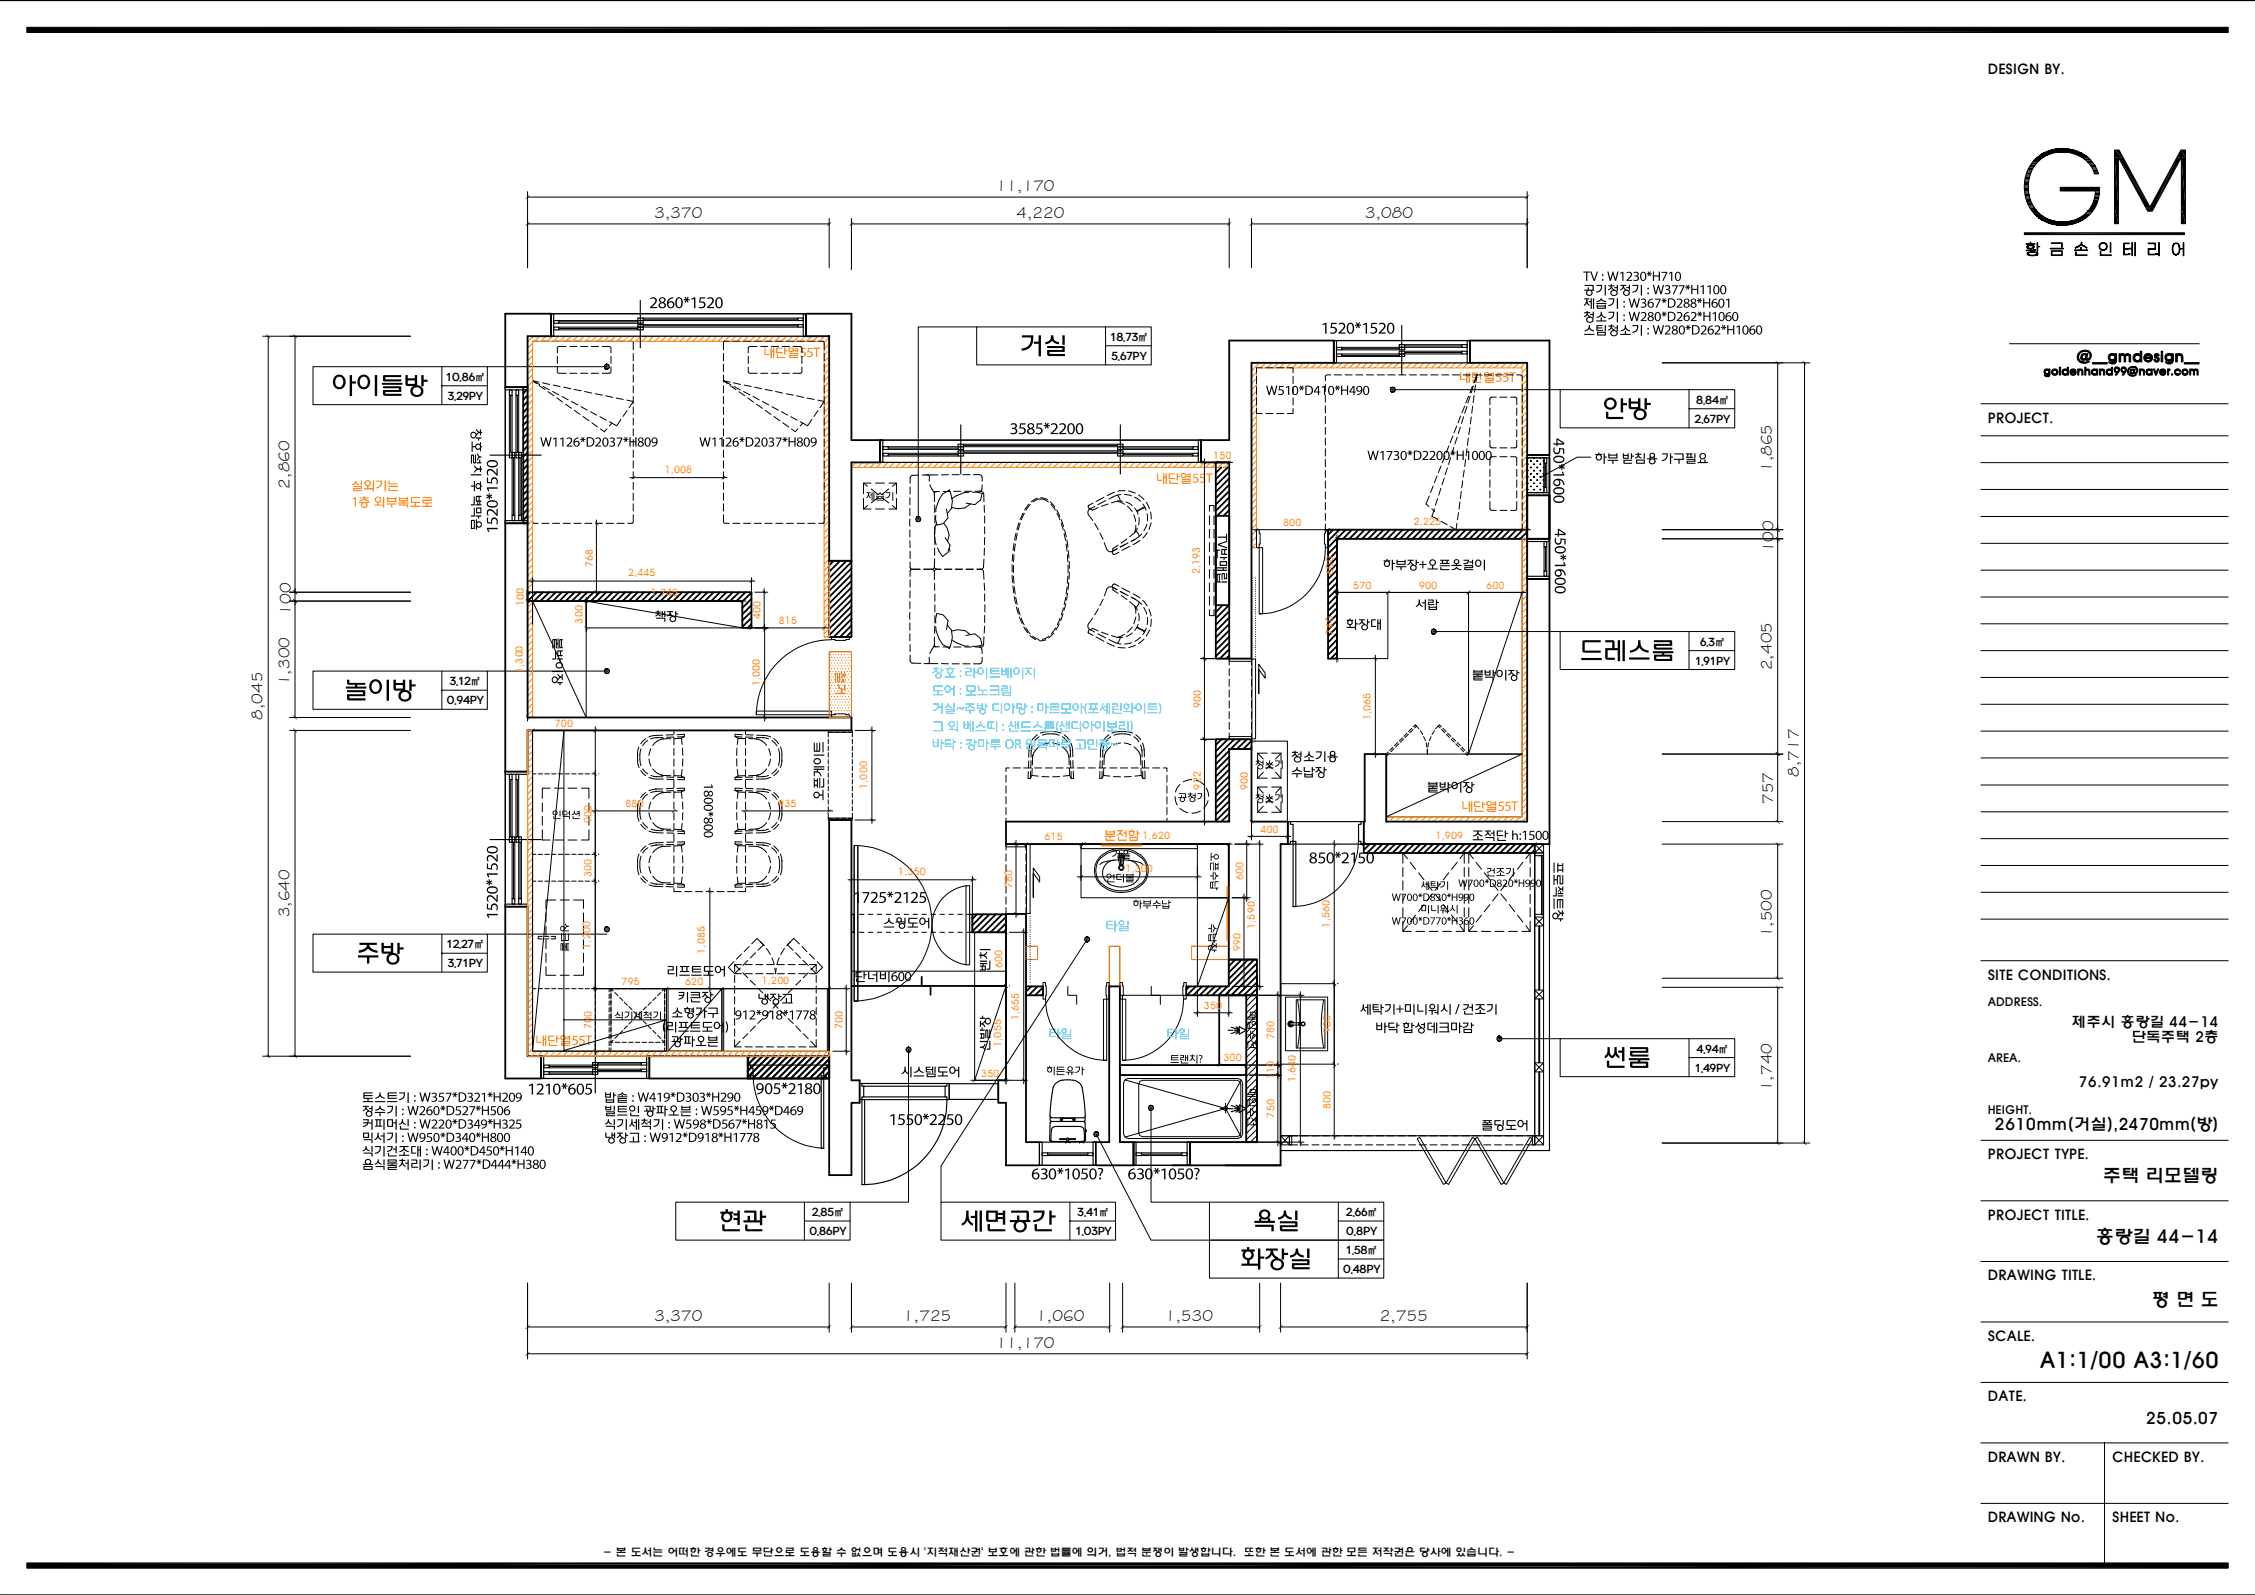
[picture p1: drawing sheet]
<svg xmlns="http://www.w3.org/2000/svg" width="420mm" height="297mm" viewBox="0 0 420 297" stroke-linecap="round" stroke-linejoin="round" font-family="sans-serif">
<defs><g id="words">
<text font-size="4.1" x="379.9" y="254.8">A1:1/00 A3:1/60</text>
<g font-size="3.4">
<text x="391.6" y="220.1">주택 리모델링</text>
<text x="390.3" y="231.5">홍랑길 44-14</text>
<text x="400.7" y="243.2">평 면 도</text>
</g>
<g font-size="3">
<text x="185.5" y="35.6">11,170</text>
<text x="121.9" y="40.6">3,370</text>
<text x="189.3" y="40.6">4,220</text>
<text x="254.3" y="40.6">3,080</text>
<text x="330" y="87.9" transform="rotate(-90 330 87.9)">1,865</text>
<text x="53.9" y="91" transform="rotate(-90 53.9 91)">2,860</text>
<text x="330.3" y="102.8" transform="rotate(-90 330.3 102.8)">100</text>
<text x="54.2" y="114.5" transform="rotate(-90 54.2 114.5)">100</text>
<text x="330" y="124.8" transform="rotate(-90 330 124.8)">2,405</text>
<text x="53.9" y="127.6" transform="rotate(-90 53.9 127.6)">1,300</text>
<text x="48.9" y="134" transform="rotate(-90 48.9 134)">8,045</text>
<text x="330.2" y="149.7" transform="rotate(-90 330.2 149.7)">757</text>
<text x="335" y="144.7" transform="rotate(-90 335 144.7)">8,717</text>
<text x="53.9" y="170.8" transform="rotate(-90 53.9 170.8)">3,640</text>
<text x="330" y="174.5" transform="rotate(-90 330 174.5)">1,500</text>
<text x="330" y="203.2" transform="rotate(-90 330 203.2)">1,740</text>
<text x="371.5" y="210.5">2610mm(거실),2470mm(방)</text>
<text x="121.9" y="246">3,370</text>
<text x="193" y="246">1,060</text>
<text x="217" y="246">1,530</text>
<text x="168.2" y="246">1,725</text>
<text x="185.5" y="251">11,170</text>
<text x="257" y="246">2,755</text>
<text x="399.6" y="265.1">25.05.07</text>
</g>
<g font-size="2.7">
<text x="385.8" y="191.2">제주시 홍랑길 44-14</text>
<text x="397" y="194">단독주택 2층</text>
<text x="387.1" y="202.5">76.91m2 / 23.27py</text>
</g>
<g font-size="2.6">
<text x="370.2" y="13.7">DESIGN BY.</text>
<text x="370.2" y="78.7">PROJECT.</text>
<text x="370.2" y="182.5">SITE CONDITIONS.</text>
<text x="370.2" y="215.9">PROJECT TYPE.</text>
<text x="370.2" y="227.2">PROJECT TITLE.</text>
<text x="370.2" y="238.4">DRAWING TITLE.</text>
<text x="370.2" y="249.7">SCALE.</text>
<text x="370.2" y="260.9">DATE.</text>
<text x="370.2" y="272.2">DRAWN BY.</text>
<text x="393.4" y="272.2">CHECKED BY.</text>
<text x="370.2" y="283.5">DRAWING No.</text>
<text x="393.4" y="283.5">SHEET No.</text>
</g>
<g font-size="2.2">
<text x="370.2" y="187.4">ADDRESS.</text>
<text x="370.2" y="197.7">AREA.</text>
<text x="370.2" y="207.4">HEIGHT.</text>
</g>
<g font-size="2">
<text x="206.8" y="63.5">18.73㎡</text>
<text x="83" y="70.9">10.86㎡</text>
<text x="207" y="67">5.67PY</text>
<text x="83.4" y="74.5">3.29PY</text>
<text x="315.9" y="75.2">8.84㎡</text>
<text x="315.7" y="78.7">2.67PY</text>
<text x="315.7" y="123.8">1.91PY</text>
<text x="316.7" y="120.2">6.3㎡</text>
<text x="83.2" y="131.1">0.94PY</text>
<text x="83.8" y="127.6">3.12㎡</text>
<text x="83.2" y="176.6">12.27㎡</text>
<text x="83.4" y="180.1">3.71PY</text>
<text x="316" y="196">4.94㎡</text>
<text x="315.6" y="199.6">1.49PY</text>
<text x="151.3" y="226.5">2.85㎡</text>
<text x="200.7" y="226.5">3.41㎡</text>
<text x="250.7" y="226.5">2.66㎡</text>
<text x="150.7" y="230">0.86PY</text>
<text x="200.3" y="230">1.03PY</text>
<text x="250.7" y="233.6">1.58㎡</text>
<text x="250.7" y="230">0.8PY</text>
<text x="250.1" y="237.1">0.48PY</text>
<text x="112.3" y="289.8">- 본 도서는 어떠한 경우에도 무단으로 도용할 수 없으며 도용시 '지적재산권' 보호에 관한 법률에 의거, 법적 분쟁이 발생합니다. 또한 본 도서에 관한 모든 저작권은 당사에 있습니다. -</text>
</g>
<g font-size="1.9" fill="#ff7f00">
<text x="123.8" y="88.1">1,008</text>
<text x="226" y="85.4">150</text>
<text x="239" y="98">800</text>
<text x="263.3" y="97.7">2,225</text>
<text x="110.4" y="105.6" transform="rotate(-90 110.4 105.6)">768</text>
<text x="117" y="107.3">2,445</text>
<text x="223.4" y="106.9" transform="rotate(-90 223.4 106.9)">2,193</text>
<text x="248.3" y="107" transform="rotate(-90 248.3 107)">600</text>
<text x="97.6" y="112.8" transform="rotate(-90 97.6 112.8)">100</text>
<text x="121.2" y="111">1,745</text>
<text x="252.1" y="109.6">570</text>
<text x="264.3" y="109.6">900</text>
<text x="276.8" y="109.6">600</text>
<text x="108.5" y="116.1" transform="rotate(-90 108.5 116.1)">300</text>
<text x="141.6" y="115.3" transform="rotate(-90 141.6 115.3)">400</text>
<text x="145" y="116.2">815</text>
<text x="248.3" y="118.2" transform="rotate(-90 248.3 118.2)">740</text>
<text x="97.4" y="125.3" transform="rotate(-90 97.4 125.3)">1,300</text>
<text x="141.5" y="127.8" transform="rotate(-90 141.5 127.8)">1,000</text>
<text x="223.6" y="131.9" transform="rotate(-90 223.6 131.9)">900</text>
<text x="103.3" y="135.3">700</text>
<text x="255.3" y="134.1" transform="rotate(-90 255.3 134.1)">1,065</text>
<text x="161.5" y="146.9" transform="rotate(-90 161.5 146.9)">1,000</text>
<text x="223.6" y="147" transform="rotate(-90 223.6 147)">922</text>
<text x="232.4" y="147.2" transform="rotate(-90 232.4 147.2)">900</text>
<text x="110.2" y="153.3" transform="rotate(-90 110.2 153.3)">900</text>
<text x="116.5" y="150.3">880</text>
<text x="145" y="150.3">935</text>
<text x="234.7" y="155">400</text>
<text x="194.5" y="156.5">615</text>
<text x="212.8" y="156.3">1,620</text>
<text x="267.4" y="156.3">1,909</text>
<text x="110.2" y="163.3" transform="rotate(-90 110.2 163.3)">300</text>
<text x="167.3" y="162.9">1,350</text>
<text x="188.5" y="165.4" transform="rotate(-90 188.5 165.4)">780</text>
<text x="209.6" y="162.3">1,300</text>
<text x="231.5" y="163.9" transform="rotate(-90 231.5 163.9)">600</text>
<text x="233.7" y="173" transform="rotate(-90 233.7 173)">1,590</text>
<text x="247.6" y="172.7" transform="rotate(-90 247.6 172.7)">1,560</text>
<text x="109.9" y="176.7" transform="rotate(-90 109.9 176.7)">1,200</text>
<text x="131.3" y="177.6" transform="rotate(-90 131.3 177.6)">1,085</text>
<text x="231" y="177.1" transform="rotate(-90 231 177.1)">990</text>
<text x="115.8" y="183.4">795</text>
<text x="127.6" y="183.4">620</text>
<text x="141.9" y="183.2">1,200</text>
<text x="186.6" y="180.3" transform="rotate(-90 186.6 180.3)">600</text>
<text x="110.2" y="191.6" transform="rotate(-90 110.2 191.6)">700</text>
<text x="156.9" y="191.6" transform="rotate(-90 156.9 191.6)">700</text>
<text x="189.8" y="189.9" transform="rotate(-90 189.8 189.9)">1,655</text>
<text x="224.2" y="187.9">350</text>
<text x="186.4" y="194.9" transform="rotate(-90 186.4 194.9)">1,055</text>
<text x="227.9" y="197.7">300</text>
<text x="237.3" y="193.5" transform="rotate(-90 237.3 193.5)">780</text>
<text x="247.8" y="192.4" transform="rotate(-90 247.8 192.4)">900</text>
<text x="182.8" y="200.5">350</text>
<text x="237.3" y="201" transform="rotate(-90 237.3 201)">110</text>
<text x="241.3" y="201.5" transform="rotate(-90 241.3 201.5)">1,640</text>
<text x="237.3" y="208.1" transform="rotate(-90 237.3 208.1)">750</text>
<text x="247.8" y="206.5" transform="rotate(-90 247.8 206.5)">800</text>
</g>
</g></defs>
<g fill="#000">
<path d="M5 5.1l410 1h-410zM5 5.1h410v1zM97.9 37l.7-.7-.6 .8zM98.6 36.3l.1 .1-.7 .7zM284 37l.7-.7-.6 .8zM284.7 36.3l.1 .1-.7 .7zM377 34.4l.8 .1zM377 34.5h.8zM377 34.5l.8 .1zM377 34.6l.8 .1zM377 34.7h.8zM377 34.7l.8 .1z"/>
<path d="M377 34.8h.8zM377 34.8l.8 .1zM377 34.9h.8zM377 34.9l.8 .1zM377 35l.8 .1zM377 35.1h.8zM377 35.1l.8 .2h-.7zM377 35.1h.8v.2zM377.1 33.9h.7zM377.1 33.9l.7 .1zM377.1 34h.7zM377.1 34l.7 .1h-.7z"/>
<path d="M377.1 34h.7v.1zM377.1 34.1h.7zM377.1 34.1l.7 .1zM377.1 34.2h.7zM377.1 34.2l.7 .1h-.7zM377.1 34.2h.7v.1zM377.1 34.3h.7zM377.1 34.3l.7 .1h-.8zM377.1 34.3l.7 .1zM377.1 35.3h.7zM377.1 35.3l.7 .2h-.7zM377.1 35.3h.7v.2z"/>
<path d="M377.1 35.5h.7zM377.1 35.5l.7 .1zM377.1 35.6h.7zM377.1 35.6l.7 .1zM377.1 35.7l.7 .1zM377.1 35.8h.7zM377.1 33.6h.8zM377.1 33.6l.8 .1zM377.1 33.7h.8zM377.1 33.7l.7 .1zM377.1 33.8h.7zM377.1 33.8l.7 .1z"/>
<path d="M377.1 35.8l.7 .1zM377.1 35.9h.8zM377.1 35.9l.8 .1zM377.1 36l.8 .1zM377.1 36.1h.8zM377.1 33.3h.8zM377.1 33.3l.8 .1zM377.1 33.4h.8zM377.1 33.4l.8 .1zM377.1 33.5l.8 .1zM377.1 36.1l.8 .1zM377.1 36.2h.8z"/>
<path d="M377.1 36.2l.8 .2h-.8zM377.1 36.2h.8v.2zM377.1 36.4h.8zM377.2 33.1h.8zM377.2 33.1l.8 .1zM377.2 33.2h.8zM377.2 33.2l.7 .1h-.8zM377.2 36.4h.8zM377.2 36.4l.8 .1zM377.2 36.5l.8 .1zM377.2 32.9h.8zM377.2 32.9l.8 .1z"/>
<path d="M377.2 33h.8zM377.2 33l.8 .1h-.8zM377.2 36.6h.8zM377.2 36.6l.8 .1zM377.2 36.7h.8zM377.2 36.7l.8 .1zM377.3 32.8h.7zM377.3 32.8h.8zM377.3 32.8l.7 .1zM377.3 32.9h.7zM377.3 36.8h.7zM377.3 36.8l.7 .1z"/>
<path d="M377.3 36.9h.8zM377.3 32.6h.8zM377.3 32.6l.8 .1zM377.3 32.7h.8zM377.3 32.7l.8 .1zM377.3 36.9l.8 .1zM377.3 37h.8zM377.3 37l.8 .1zM377.4 32.5h.7zM377.4 32.5h.8zM377.4 32.5l.7 .1zM377.4 37.1h.7z"/>
<path d="M377.4 37.1l.8 .1zM377.4 37.2h.8zM377.4 37.2l.8 .1zM377.4 32.3h.8zM377.4 32.3l.8 .1zM377.4 32.4h.8zM377.4 32.4l.8 .1h-.8zM377.4 32.4l.8 .1zM377.4 37.3h.8zM377.4 37.3l.8 .1zM377.4 32.2h.8zM377.4 32.2l.8 .1h-.8z"/>
<path d="M377.4 37.4h.8zM377.4 37.4l.8 .1zM377.5 32.1h.8zM377.5 32.1l.7 .1h-.8zM377.5 37.5h.7zM377.5 37.5h.8zM377.5 37.5l.8 .1zM377.5 32h.8zM377.5 37.6h.8zM377.5 37.6l.8 .1zM377.6 31.8l.8 .1zM377.6 31.9l.7 .1z"/>
<path d="M377.6 31.9h.8zM377.6 32h.7zM377.6 37.7h.8zM377.6 37.7l.8 .1zM377.6 37.8h.8zM377.6 31.8h.8zM377.6 37.8l.8 .1zM377.6 37.9h.9zM377.7 31.7h.8zM377.7 37.9l.8 .1zM377.7 38h.8zM377.7 31.6h.8z"/>
<path d="M377.7 38l.8 .1zM377.7 38.1h.8zM377.7 38.1h.9zM377.7 31.5h.8zM377.7 31.5l.8 .1h-.8zM377.8 31.4h.8zM377.8 31.4l.7 .1h-.8zM377.8 38.1l.8 .1zM377.8 38.2l.8 .1zM377.8 31.3h.9zM377.8 31.3l.8 .1h-.8zM377.8 38.3h.9z"/>
<path d="M377.8 38.3l.9 .1zM377.9 31.2l.8 .1zM377.9 31.3h.8zM377.9 38.4h.8zM377.9 38.4h.9zM377.9 31.2h.8zM377.9 31.2h.9zM377.9 38.4l.9 .1zM377.9 38.5h.9zM378 31.1l.8 .1zM378 31.2h.8zM378 38.5l.8 .1z"/>
<path d="M378 38.6h.9zM378 31h.8zM378 31l.8 .1h-.8zM378 38.6l.9 .1zM378 30.9h.9zM378 30.9l.8 .1h-.8zM378 38.7h.9zM378.1 30.9h.9zM378.1 30.9h.8h-.9zM378.1 38.7h.8zM378.1 38.7l.9 .1zM378.1 30.8l.9 .1h-.9z"/>
<path d="M378.1 30.8h.9zM378.1 38.8h.9zM378.1 38.8l1 .1zM378.2 30.7l.8 .1zM378.2 30.7h.9zM378.2 30.8h.8zM378.2 38.9h.9zM378.2 38.9l.9 .1zM378.2 30.6h.9zM378.2 39h.9zM378.2 39l1 .1zM378.3 30.6h.9z"/>
<path d="M378.3 39.1h.9zM378.3 39.1l1 .1zM378.3 30.5h.9zM378.3 39.2h1zM378.4 30.4h.9zM378.4 30.4l.8 .1h-.9zM378.4 30.4h.9h-.9zM378.4 39.2h.9zM378.4 39.2l1 .1zM378.5 30.3h.9zM378.5 39.3h.9zM378.5 39.3l.9 .1z"/>
<path d="M378.5 39.4h1zM378.5 30.2h1zM378.5 30.2l.9 .1zM378.5 39.4l1.1 .1zM378.6 30.1l.9 .1zM378.6 30.1h1zM378.6 39.5h1zM378.7 30h1zM378.7 30l.9 .1h-1zM378.7 39.5h.9zM378.7 39.5l1 .1zM378.7 39.6h1z"/>
<path d="M378.7 39.6l1.1 .1zM378.8 30h.9zM378.8 39.7h1zM378.8 29.9l.9 .1h-.9zM378.8 29.9h1zM378.8 39.7l1 .1zM378.8 29.8l1 .1zM378.8 29.8h1.1zM378.8 39.8h1.1zM378.9 29.8h1zM378.9 39.8l1.1 .1zM378.9 39.9h1.1z"/>
<path d="M379 29.7h1zM379 29.7l.9 .1h-1zM379 29.7h1.1zM379 39.9h1.1zM379 39.9l1.1 .1zM379.1 29.7h1zM379.1 40h1.1zM379.1 29.6h1.1zM379.1 29.6l1 .1h-1zM379.1 29.5l1.1 .1zM379.1 29.5h1.1zM379.2 29.5h1.1z"/>
<path d="M379.3 29.5h1.1zM379.3 29.4h1.1zM379.3 29.4h1.2zM379.3 29.4l1.1 .1h-1.1zM379.4 29.3h1.1zM379.4 29.3h1.2zM379.5 29.3h1.2zM379.6 29.2h1.1zM379.6 29.2h1.2zM379.6 29.1l1.2 .1zM379.6 29.1h1.2zM379.6 29.1h1.3z"/>
<path d="M379.7 29.1h1.2zM379.7 29h1.3zM379.7 29l1.2 .1zM379.8 29h1.2zM379.8 29h1.3zM379.9 29h1.3zM379.9 28.9l1.4 .1zM379.9 29h1.4zM379.9 28.9h1.4zM380 28.9h1.4zM380 28.8l1.4 .1zM380 28.8h1.4z"/>
<path d="M380.1 28.8h1.4zM380.1 28.8h1.5zM380.2 28.7h1.4zM380.2 28.7h1.5zM380.2 28.7h1.6zM380.3 28.7h1.6zM380.3 28.7h1.7zM380.4 28.6l1.6 .1zM380.4 28.6h1.7zM380.5 28.5l1.7 .1zM380.5 28.5h1.8zM380.5 28.6h1.7z"/>
<path d="M380.6 28.5h1.8zM380.6 28.5h1.9zM380.6 28.5h2zM380.7 28.4l1.9 .1zM383.2 27.7h1.8zM383.1 27.7h2zM383.2 27.7h1.9zM383.3 27.7h1.7zM383.3 27.7h1.6zM383.4 27.7h1.5zM383.4 27.7h1.4zM383.5 27.7h1.3z"/>
<path d="M383.5 27.7h1.2zM383.5 27.7h1.1zM383.6 27.7h1zM383.7 27.7h.9zM383.8 27.6h.6zM383.7 27.7h.8zM383.8 27.6l.7 .1zM383.9 27.6h.5zM383.9 27.6h.4zM384 27.6h.3zM384 27.6h.2zM385.7 28.5h1.9z"/>
<path d="M385.7 28.5h2zM385.8 28.5l2 .1zM386 28.6h1.8zM386 28.6h1.9zM386.1 28.6l1.8 .1zM386.3 28.7h1.6zM386.3 28.7h1.7zM386.4 28.7h1.7zM386.5 28.7h1.6zM386.6 28.7l1.6 .1zM386.7 28.8h1.5zM386.8 28.8l1.5 .1z"/>
<path d="M386.8 28.9h1.6zM387 28.9h1.4zM387 28.9l1.5 .1zM387.1 29h1.4zM387.2 29h1.3zM387.3 29l1.3 .1zM387.4 29.1h1.3zM387.4 29.1l1.3 .1zM387.5 29.2h1.3zM387.6 29.2l1.2 .1zM387.6 29.3h1.3zM387.8 29.3h1.1z"/>
<path d="M387.8 29.3l1.2 .1zM387.9 29.4h1.1zM387.9 29.4l1.2 .1zM388 29.5h1.1zM388.1 29.5l1.1 .1zM388.2 29.6l1.1 .1zM388.2 40h1zM388.2 39.9l1 .1zM388.2 39.9h1zM388.2 29.7h1.1zM388.2 29.7l1.1 .1zM388.3 39.9h1z"/>
<path d="M388.4 29.8h1zM388.4 39.8h1zM388.5 39.7h.9zM388.5 29.8l1 .1zM388.5 29.9h1zM388.5 39.6l1 .1zM388.5 39.7h1zM388.6 29.9l1 .1zM388.5 39.6h1zM388.6 39.6h1zM388.7 30l.9 .1zM388.7 39.5h.9z"/>
<path d="M388.7 39.5l.9 .1zM388.7 30.1h1zM388.7 39.4h1zM388.8 30.1h.9zM388.8 30.1l1 .2h-.9zM388.8 30.1h.9l.1 .2zM388.8 39.3l.9 .1h-1zM388.8 39.3h.9zM388.9 30.3h.9zM388.9 39.3h.9zM388.9 39.3h.8zM388.9 30.3l.9 .1z"/>
<path d="M389 39.2l.8 .1h-.9zM389 39.2h.8zM389 30.4h.9zM389 30.4l.9 .1zM389 39.1l.9 .1zM389 39.2h.9zM389.1 30.5h.9zM389.1 39h.9zM389 39.1h.9zM389.1 30.5l.9 .1zM389.1 38.9l.9 .1h-.9zM389.1 38.9h.9z"/>
<path d="M389.2 30.6h.9zM389.2 30.6l.9 .1zM389.2 38.9h.9zM389.3 30.7l.8 .1zM389.3 38.8l.8 .1h-.9zM389.3 38.8h.8zM389.3 38.7l.8 .1zM389.3 30.8h.8zM389.3 30.8l.9 .1h-.8zM389.3 30.8h.8l.1 .1zM389.3 38.7h.8zM389.3 38.7h.9z"/>
<path d="M389.4 38.6h.8zM389.4 38.6l.8 .1h-.9zM389.4 30.9h.8zM389.4 30.9l.9 .1h-.8zM389.4 30.9h.8l.1 .1zM389.4 38.5h.9zM389.4 38.5l.8 .1h-.8zM389.5 38.4h.8zM389.5 38.4l.8 .1h-.9zM389.5 31h.8zM389.5 31l.9 .1zM389.5 38.4h.8h-.8z"/>
<path d="M389.5 38.4h.9zM389.6 31.1l.8 .1zM389.6 38.3h.8zM389.6 38.3l.8 .1zM389.6 31.2h.8zM389.6 38.2h.8zM389.6 38.2l.8 .1zM389.6 31.2l.8 .1zM389.6 38.1h.8zM389.6 38.1l.8 .1h-.8zM389.6 38.1l.8 .1zM389.7 31.3l.8 .1z"/>
<path d="M389.7 31.4l.8 .1zM389.7 38.1h.8zM389.7 38.1h.7h-.8zM389.7 31.5h.8zM389.7 38h.8zM389.7 38l.8 .1h-.8zM389.8 31.5l.8 .1zM389.8 37.9h.8zM389.8 37.9l.7 .1h-.8zM389.8 31.6h.8zM389.8 31.6l.8 .2h-.8zM389.8 31.6h.8v.2z"/>
<path d="M389.8 37.8h.8zM389.8 37.8l.8 .1h-.8zM389.8 37.8l.8 .1zM389.8 31.8h.8zM389.8 31.8l.9 .1h-.8zM389.8 31.8h.8l.1 .1zM389.8 37.7h.9zM389.8 37.7l.8 .1h-.8zM389.9 37.5l.8 .1zM389.9 37.5h.8zM389.9 37.6h.8zM389.9 37.6l.8 .1h-.9z"/>
<path d="M389.9 37.6l.8 .1zM389.9 31.9h.8zM389.9 31.9l.8 .1h-.7zM389.9 31.9h.8v.1zM389.9 37.4h.8zM389.9 37.4l.8 .1zM390 32h.7zM390 32l.7 .1zM390 37.3h.7zM390 37.3h.8zM390 37.3l.7 .1h-.8zM390 37.3l.7 .1z"/>
<path d="M390 32.1l.8 .1zM390 32.2l.8 .1zM390 32.3h.8zM390 37.1l.8 .1zM390 37.1h.8zM390 37.2h.8zM390 37.2l.8 .1zM390.1 32.3l.7 .1zM390.1 32.4h.7zM390.1 37h.7zM390.1 37l.7 .1zM390.1 37.1h.7z"/>
<path d="M390.1 36.8h.8zM390.1 36.8l.8 .1zM390.1 36.9h.8zM390.1 36.9l.7 .1h-.7zM390.1 36.6h.8zM390.1 36.6l.8 .1zM390.1 36.7h.8zM390.1 36.7l.8 .1h-.8zM390.2 36.3h.7zM390.2 36.3l.7 .1zM390.2 36.4h.7zM390.2 36.4l.7 .1z"/>
<path d="M390.2 36.5l.7 .1zM390.2 35.8h.8zM390.2 35.8l.8 .1zM390.2 35.9h.8zM390.2 35.9l.8 .1zM390.2 36h.8zM390.2 36l.8 .1zM390.2 36.1h.8zM390.2 36.1l.8 .1zM390.2 36.2h.8zM390.2 36.2l.7 .1h-.7zM390.3 35.6h.7z"/>
<path d="M390.3 35.6l.7 .1zM390.3 35.7h.7zM393.8 27.9l1.6 1.4h-1.6zM393.8 27.9h.9l.7 1.4zM393.8 29.3l.7 9.3h-.7zM393.8 29.3h.7v9.3zM393.8 38.6l.7 3.1h-.7zM393.8 38.6h.7v3.1zM394.5 29.3l5.9 9.3h-.8zM394.5 29.3h.9l5 9.3zM399.6 38.6l1.3 .7h-.9zM399.6 38.6h1.6l-.3 .7z"/>
<path d="M405.5 29.3l-4.3 9.3h-.8zM405.5 29.3h.8l-5.1 9.3zM406.2 27.9l.8 1.4h-1.5zM406.2 27.9h.8v1.4zM406.3 29.3l.7 9.3h-.7zM406.3 29.3h.7v9.3zM406.3 38.6l.7 3.1h-.7zM406.3 38.6h.7v3.1zM97.9 42l.7-.7-.6 .8zM98.6 41.3l.1 .1-.7 .7zM154.1 42l.6-.7-.6 .8zM154.7 41.3l.1 .1-.7 .7z"/>
<path d="M158.2 42l.7-.7-.6 .8zM158.9 41.3l.1 .1-.7 .7zM229.2 41.3l-.6 .8zM229.2 41.3l.1 .1-.7 .7zM232.7 42l.7-.7-.6 .8zM233.4 41.3l-.6 .8zM284 42l.7-.7-.6 .8zM284.7 41.3l.1 .1-.7 .7zM377.4 45.4l1.6 .1h-1.6zM377.4 45.4h1.6v.1zM377.4 46.6h1.7zM377.4 46.6h1.6z"/>
<path d="M377.4 46.6l1.5 .1zM377.4 46.7h1.4zM377.4 46.7h1.5zM377.4 46.7h1.3zM377.4 46.7h1.2zM377.4 46.7h1.1zM377.4 46.7h1zM377.4 46.7h.9zM377.4 46.7h.8zM377.5 45.9h.2zM377.5 45.9h.1zM377.5 45.9l.1 .1z"/>
<path d="M377.5 46h.1zM377.5 46l.1 .1zM377.5 46.1h.1zM377.5 46.1h.2zM377.5 45.8h.2zM377.5 45.8l.2 .1zM377.5 47.2h.2zM377.5 47.2l.2 .1zM377.5 47.3h.2zM377.5 47.3l.2 .1zM377.6 45.8h.2zM377.6 45.8h.3z"/>
<path d="M377.6 46.1h.2zM377.6 46.1l.2 .1zM377.6 46.2h.2zM377.6 46.2h.3zM377.6 47.1h.2zM377.6 47.1h.1zM377.6 47.1l.1 .1zM377.6 47.2h.1zM377.6 47.4h.1zM377.6 47.4h.2zM377.6 45.8h.4zM377.6 46.2h.4z"/>
<path d="M377.6 47.1h.3zM377.6 47.4h.3zM377.6 47.4l.3 .1zM377.6 47.5h.3zM377.6 47.5h.4zM377.7 45.8h1zM377.7 45.8h.4zM377.7 45.8h.5zM377.7 45.8h.3zM377.7 46.2h.4zM377.7 46.2h.5zM377.7 46.2h1z"/>
<path d="M377.7 47h.3zM377.7 47h.4zM377.7 47l.3 .1zM377.7 47.1h.3zM377.7 47.5h.3zM377.7 47.5h.4zM377.7 47.5h.5zM377.7 45.7h.9zM377.7 45.7h1zM377.7 45.7l1 .1zM377.7 46.2l1 .1zM377.7 46.3h.9z"/>
<path d="M377.7 46.3h1zM377.7 47h.5zM377.7 47.5h.6zM377.7 47h1.6zM377.7 47h.8zM377.7 47h.7zM377.7 47h.6zM377.7 47.5h.7zM377.7 47.5h.8zM377.7 47.5h1.6zM377.8 45.7h.7zM377.8 45.7h.8z"/>
<path d="M377.8 46.3h.8zM377.8 46.3h.7zM377.8 47h1.5zM377.8 47.5h1.5zM377.9 45.7h.6zM377.9 46.3h.6zM377.9 46.9l1.4 .1zM377.9 47.5h1.3zM377.9 47.5h1.4zM377.9 45.7h.5zM377.9 46.3h.5zM377.9 46.9h1.4z"/>
<path d="M377.9 47.5l1.3 .1zM378 45.7h.4zM378 46.3h.4zM377.9 46.9h1.3zM378 46.9h1.2zM378 47.6h1.1zM378 47.6h1.2zM378 45.6h.4zM378 45.6l.4 .1zM378 46.3h.3zM378 46.9h1.1zM378 45.6h.3z"/>
<path d="M378.1 45.6h.2zM378.1 46.3h.2zM378.1 46.3h.1zM378.1 46.9h1zM378.1 47.6h.9zM378.1 47.6h1zM378.1 45.1l.1 .3h-.1zM378.1 45.1h.1v.3zM378.1 45.6h.1zM378.1 46.3l.1 .1zM378.1 46.4h.1zM378.1 46.4l.1 .1z"/>
<path d="M378.1 46.5h.1zM378.1 46.5l.1 .1zM378.1 46.6h.1zM378.2 45.8h.5zM378.1 46.9h.9zM378.2 46.9h.8zM378.2 47.6h.7zM378.2 47.6h.8zM378.2 46.2h.5zM378.2 46.6h.9zM378.2 46.9h.7zM378.2 47.6h.6z"/>
<path d="M378.3 45.8h.4zM378.3 46.2h.4zM378.3 46.9h.6zM378.3 47.6h.5zM378.3 46.6h.8zM378.3 46.9h.5zM378.3 47.6h.4zM378.4 45.8h.4zM378.4 46.2h.3zM378.4 46.2h.4zM378.4 46.6h.7zM378.4 46.9h.4z"/>
<path d="M378.4 47.6h.3zM378.5 45.8h.3zM378.5 46.2h.3zM378.4 46.9h.3zM378.5 46.9h.2zM378.5 47.6h.1zM378.5 47.6h.2zM378.5 46.6h.6zM378.5 47h.8zM378.6 45.8h.2zM378.6 46.1h.2zM378.6 46.1l.2 .1z"/>
<path d="M378.6 46.2h.2zM378.6 46.6h.5zM378.6 47h.8zM378.5 47.5h.8zM378.6 47.5h.7zM378.7 45.8h.1zM378.7 45.8l.1 .1zM378.7 45.9h.1zM378.7 46.1h.1zM378.7 45.9h.2zM378.7 46.1h.2zM378.7 46.6h.4z"/>
<path d="M378.7 47h.7zM378.7 47.5h.7zM378.8 45.9h.1zM378.8 45.9l.1 .1zM378.8 46h.1zM378.8 46l.1 .1zM378.8 46.1h.1zM378.8 46.5l.3 .1zM378.8 47h.6zM378.8 47.5h.6zM378.8 46.5h.3zM378.9 46.5h.2z"/>
<path d="M378.9 47h.5zM378.9 47.5h.5zM379 47h.4zM379 47.5h.4zM379 46.5h.1zM379.1 47h.3zM379.1 47.5h.3zM379.1 47l.4 .1zM379.1 40l1.1 .1zM379.1 47.1h.4zM379.1 47.5h.4zM379.1 40.1h1.2z"/>
<path d="M379.2 47.1h.3zM379.2 47.5h.3zM379.2 40.1h1.1zM379.2 47.4l.3 .1zM379.2 40.1l1.2 .1zM379.3 47.1h.2zM379.3 47.4h.2zM379.2 47.4h.3zM379.3 40.2h1.1zM379.3 40.2l1.2 .1zM379.3 47.1l.3 .1zM379.3 40.3h1.2z"/>
<path d="M379.3 40.3h1.3zM379.4 45.2l.1 .7h-.1zM379.4 45.2h.1v.7zM379.4 45.9l.5 .1zM379.4 46l.1 .8h-.1zM379.4 46h.1v.8zM379.4 47.2h.2zM379.4 47.4h.2zM379.4 40.3h1.2zM379.4 47.2l.2 .1zM379.4 47.3h.2zM379.4 47.3l.2 .1z"/>
<path d="M379.4 40.3h1.3zM379.4 40.3l1.3 .1zM379.5 40.4h1.2zM379.5 40.4l1.3 .1zM379.6 40.5h1.2zM379.6 40.5h1.3zM379.6 40.5l1.4 .1zM379.7 40.6h1.3zM379.7 40.6h1.4zM379.8 40.6h1.3zM379.8 40.6h1.4zM379.9 40.6l1.3 .1z"/>
<path d="M379.9 40.7h1.4zM379.9 40.7l1.5 .1zM380 40.8h1.5zM380 40.8h1.6zM380.1 40.8l1.5 .1zM380.1 40.9h1.6zM380.2 40.9h1.5zM380.2 40.9h1.6zM380.2 40.9h1.7zM380.3 40.9l1.6 .1zM380.3 41h1.7zM380.4 41h1.7z"/>
<path d="M380.4 41l1.8 .1zM380.4 41.1h1.8zM380.4 41.1h1.9zM380.5 41.1h1.9zM380.5 41.1h2zM380.6 41.1h2zM382.1 46.8l.1 .7h-.1zM382.1 46.8h.1v.7zM383.1 41.9h1.9zM383.2 41.9h1.8zM383.2 41.9h1.7zM383.3 41.9l1.5 .1z"/>
<path d="M383.3 41.9h1.6zM383.4 42h1.4zM383.4 42h1.3zM383.5 42h1.2zM383.5 42h1.1zM383.6 42h1zM383.6 42h.9zM383.7 42h.8zM383.8 42h.6zM383.8 42h.7zM383.8 42h.5zM383.9 42h.3z"/>
<path d="M383.9 42h.4zM384 45.3l.1 .8h-.1zM384 45.3h.1v.8zM384 42h.2zM384 46.8l.1 .7zM384 42h.1zM385.7 41.1h1.9zM385.8 41.1h1.8zM386 41.1h1.7zM386.2 41h1.6zM386.3 41h1.6zM386.5 46.1h.5z"/>
<path d="M386.5 46.1h.4zM386.5 46.1h.3zM386.5 46.1h.2zM386.5 46.1h.1zM386.5 40.9h1.5zM386.6 46.1h.4zM386.6 46.9l.1 .6h-.1zM386.6 46.9h.1v.6zM386.6 40.9h1.5zM386.7 46h.3zM386.7 46l.3 .1zM386.7 40.9h1.4z"/>
<path d="M386.7 46h.4zM386.8 46h.3zM386.8 40.8h1.4zM386.9 46h.2zM386.9 40.7h1.3zM386.9 45.9l.3 .1zM386.9 46h.3zM387 45.9h.2zM386.9 45.9h.3zM387 40.7h1.3zM387 45.9h.3zM387.1 45.9h.2z"/>
<path d="M387.1 45.8h.2zM387.1 45.8l.2 .1zM387.1 40.6h1.3zM387.2 45.8h.2zM387.2 40.6h1.3zM387.3 45.7l.1 .1zM387.3 45.8h.1zM387.3 45.7h.2zM387.3 45.7h.1zM387.3 40.6h1.2zM387.3 40.5h1.3zM387.4 45.6h.4z"/>
<path d="M387.4 45.6h.2zM387.4 45.6h.1zM387.4 45.6l.1 .1zM387.4 45.6h.3zM387.4 40.5h1.3zM387.5 45.5h.1zM387.5 45.5l.2 .1zM387.5 45.6h.2zM387.5 46.1l.1 .4h-.1zM387.5 46.1h.1v.4zM387.6 45.4h.1zM387.6 45.4v.1z"/>
<path d="M387.6 45.6h.2zM387.6 40.4h1.1zM387.6 45.3h.1zM387.6 45.3l.1 .1zM387.6 45.6h.3zM387.6 45.1h.2zM387.6 45.1l.2 .1zM387.6 45.2h.2zM387.6 45.6l.3 .1zM387.6 40.3l1.1 .1zM387.6 40.3h1.2zM387.7 45.7h.2z"/>
<path d="M387.7 45.7h.3zM387.7 40.3h1.1h-1.2zM387.7 40.3h1.2zM387.8 45.7h.2zM387.8 45.7l.3 .1zM387.8 40.3h1.1zM387.8 45.8h.3zM387.9 45.8h.2zM387.9 40.2h1.1zM387.9 45.8h.3zM387.9 40.1h1.1zM388 45.8h.3z"/>
<path d="M388 45.8l.3 .1zM388 40.1h1.1zM388.1 45.9h.3zM388.1 40l1 .1h-1.1zM388.1 40h1.1zM388.2 45.9h.2zM388.2 45.9l.3 .1zM388.2 46h.3zM388.3 46h.2zM388.3 46h.3zM388.4 46h.2zM388.4 46l.2 .1z"/>
<path d="M388.4 46.1h.2zM388.4 46.1h.3zM388.5 46.1h.2zM388.6 46.1h.1zM390.9 45.7h.2zM390.9 45.7l.2 .1zM390.9 45.8h.2zM390.9 45.8l.2 .1zM390.9 45.9h.2zM390.9 45.9l.2 .1zM390.9 46h.2zM390.9 46l.2 .1z"/>
<path d="M390.9 46.1h.2zM391 45.6h.1zM391 45.6h.2zM391 45.6l.1 .1zM391 45.7h.1zM391 46.1h.1zM391 46.1l.1 .1zM391 46.2h.1zM391 46.2h.2zM391 45.5l.2 .1zM391 46.2l.2 .1zM391 46.3h.2z"/>
<path d="M391.1 45.5h.1zM391 45.5h.2zM391.1 46.3h.1zM391.1 46.3l.1 .1zM391.1 45.4h.2zM391.1 45.4l.1 .1zM391.1 46.4h.2zM391.2 45.4h.2zM391.2 45.4h.1zM391.2 46.4h.2zM391.2 46.8l.1 .7h-.1zM391.2 46.8h.1v.7z"/>
<path d="M391.2 45.3h.3zM391.2 45.3h.2zM391.2 45.3l.2 .1zM391.2 46.4h.3zM391.2 46.4l.3 .1zM391.2 45.3h.4zM391.2 46.5h.3zM391.2 46.5h.4zM391.3 45.3h.8zM391.3 45.3h.4zM391.3 45.3h.3zM391.3 46.5h.3z"/>
<path d="M391.3 46.5h.4zM391.3 46.5h.8zM391.3 46.5h.7zM391.4 45.3h.6zM391.3 45.3h.7zM391.4 46.5h.6zM391.4 46.5l.6 .1zM391.4 46.6h.6zM391.5 45.2h.5zM391.5 45.2l.5 .1zM391.5 46.6h.5zM391.5 46.6h.4z"/>
<path d="M391.5 45.2h.4zM391.5 46.6h.3zM391.6 45.2h.2zM391.6 45.2h.3zM391.6 46.6h.2zM391.7 45.2h.1zM391.7 45.3h.4zM391.7 46.5h.4zM391.8 45.3h.3zM391.8 46.5h.3zM391.8 45.3h.4zM391.9 45.3h.3z"/>
<path d="M391.9 46.5h.3zM391.9 46.4l.3 .1zM392 45.3h.2zM392 46.4h.2zM391.9 46.4h.3zM392 45.3l.2 .1zM392 45.4h.2zM392 45.4h.3zM392 46.4h.3zM392.1 45.4h.2zM392.1 46.4h.2zM392.1 45.4l.2 .1z"/>
<path d="M392.1 45.5h.2zM392.2 45.5h.1zM392.2 46.3h.1zM392.2 46.3l.1 .1zM392.2 46.4h.1zM392.2 45.5l.2 .1zM392.2 45.6h.2zM392.2 46.2l.2 .1zM392.2 46.3h.2zM392.3 45.6h.1zM392.3 46.2h.1zM392.2 46.2h.2z"/>
<path d="M392.3 45.6l.1 .1zM392.3 45.7h.1zM392.3 45.7l.1 .1zM392.3 46.1h.1zM392.3 46.1l.1 .1zM392.3 45.8h.2zM392.3 45.8l.2 .1zM392.3 45.9h.2zM392.3 45.9l.2 .1zM392.3 46h.2zM392.3 46l.1 .1zM393 45.2l.1 1.8h-.1z"/>
<path d="M393 45.2h.1v1.8zM395.5 45.3h1.1zM395.5 45.3l1.1 .1zM395.5 45.4h1.1zM395.5 45.4h.1zM395.5 45.4l.1 .1zM395.5 45.5h.1zM395.5 45.5l.1 .1zM395.5 45.6h.1zM395.5 45.6l.1 .1zM395.5 45.7h.1zM395.5 45.7l.1 .1z"/>
<path d="M395.5 45.8h.1zM395.5 45.8l.1 .1zM395.5 45.9h.1zM395.5 45.9l.1 .1zM395.5 46h.1zM395.5 46l.1 .1zM395.5 46.1h.1zM395.5 46.1l.1 .1zM395.5 46.2h.1zM395.5 46.2l.1 .1zM395.5 46.3h.1zM395.5 46.3h1z"/>
<path d="M395.5 46.3l1 .1zM395.5 46.4h1zM395.5 46.4h.1zM395.5 46.4l.1 .1zM395.5 46.5h.1zM395.5 46.5l.1 .1zM395.5 46.6h.1zM395.5 46.6l.1 .1zM395.5 46.7h.1zM395.5 46.7l.1 .1zM395.5 46.8h.1zM395.5 46.8l.1 .1z"/>
<path d="M395.5 46.9h.1zM395.5 46.9l.1 .1zM395.5 47h.1zM395.5 47l.1 .1zM395.5 47.1h.1zM395.5 47.1l.1 .1zM395.5 47.2h.1zM395.5 47.2l.1 .1zM395.5 47.3h.1zM395.5 47.3h1.2zM395.5 47.3l1.1 .1zM395.5 47.4h1.1z"/>
<path d="M395.5 47.4h1zM395.5 47.4h.9zM395.5 47.4h.8zM395.5 47.4h.7zM395.5 47.4l.7 .1zM395.5 47.5h.7zM395.5 47.5h.6zM395.5 47.5h.5zM395.5 47.5h.4zM395.9 47.3h.8zM396 47.3h.7zM396.1 47.3h.6z"/>
<path d="M396.2 47.3h.5zM396.3 47.3h.4zM396.4 47.3h.3zM396.5 47.3h.2zM396.5 47.2l.2 .1zM396.6 46.2l.6 .2h-.6zM396.6 46.2h.6v.2zM396.5 47.2h.2zM396.6 47.2h.1zM397 45.2l.2 1h-.2zM397 45.2h.2v1zM397 46.4l.2 1.2h-.2z"/>
<path d="M397 46.4h.2v1.2zM400.1 45.3h1.3zM400.1 45.3l1.3 .1zM400.1 45.4h1.3zM400.1 46.3h1.3zM400.1 46.3l1.3 .1zM400.1 46.4h1.3zM400.1 46.4h.1zM400.1 46.4l.1 .1zM400.1 46.5h.1zM400.1 46.5l.1 .1zM400.1 46.6h.1z"/>
<path d="M400.1 46.6l.1 .1zM400.1 46.7h.1zM400.1 46.7l.1 .1zM400.1 46.8l.1 .1zM400.1 46.9h.1zM400.1 46.9l.1 .1zM400.1 47h.1zM400.1 47l.1 .1zM400.1 47.1h.1zM400.1 47.1l.1 .1zM400.1 47.2h.1zM400.1 47.2l.1 .1z"/>
<path d="M400.1 47.3h.1zM400.1 47.3h1.6zM400.1 47.3l1.6 .1zM400.1 47.4h1.6zM400.1 47.4h1.5zM400.1 47.4h1.4zM400.1 47.4h1.3zM400.1 47.4l1.2 .1zM400.1 47.5h1.2zM400.1 47.5h1.1zM400.1 47.5h1zM401.1 47.3h.6z"/>
<path d="M401.2 47.3h.5zM401.3 47.3h.4zM401.4 45.4v.1zM401.4 45.5v.1zM401.4 45.6v.1zM401.4 45.7v.1zM401.4 45.8v.1zM401.4 45.9v.1zM401.4 46v.1zM401.4 46.1v.1zM401.4 46.2v.1zM401.4 47.3h.3z"/>
<path d="M401.5 47.3h.2zM401.6 47.3h.1zM401.7 47.2v.1zM404.6 46.1h.1zM404.6 46.1l.1 .1zM404.6 46.2h.1zM404.6 46.2l.1 .1zM404.6 46.3h.1zM404.6 46.3l.1 .1zM404.6 46.4h.1zM404.6 46.4l.1 .1zM404.6 46.5h.1z"/>
<path d="M404.6 46.5l.1 .1zM404.6 46.6h.1zM404.6 46.6l.1 .1zM404.6 46.7h.1zM404.6 45.8h.1zM404.6 45.8h.2zM404.6 45.8l.1 .1zM404.6 45.9h.1zM404.6 45.9l.1 .1zM404.6 46h.1zM404.6 46l.1 .1zM404.6 46.7l.1 .1z"/>
<path d="M404.6 46.8h.1zM404.6 46.8l.1 .1zM404.6 46.9h.1zM404.6 46.9h.2zM404.7 45.7h.1zM404.7 45.7l.1 .1zM404.7 45.8h.1zM404.7 46.9h.1zM404.7 46.9l.1 .1zM404.7 47h.1zM404.7 45.6h.1zM404.7 45.6h.2z"/>
<path d="M404.7 45.6l.1 .1zM404.7 47l.1 .1zM404.7 47.1h.1zM404.7 47.1h.2zM404.7 47.1l.2 .1zM404.7 47.2h.2zM404.8 45.5h.2zM404.8 45.5h.1zM404.8 45.5l.1 .1zM404.8 47.2h.2zM404.8 47.2l.2 .1zM404.8 45.4h.2z"/>
<path d="M404.8 45.4l.2 .1zM404.8 47.3h.2zM404.9 45.4h.2zM404.9 45.4h.1zM404.9 47.3h.2zM404.9 45.3h.4zM404.9 45.3h.3zM404.9 45.3l.2 .1zM404.9 47.3l.3 .1zM404.9 47.4h.3zM404.9 47.4h.4zM404.9 47.4h.7z"/>
<path d="M405 45.3h.6zM404.9 45.3h.7zM405 47.4h.6zM405 45.3h.5zM405 47.4l.5 .1zM405 47.5h.5zM405.1 45.3h.4zM405.1 47.5h.4zM405.1 47.5h.3zM405.2 45.3h.2zM405.1 45.3h.3zM405.2 47.5h.2z"/>
<path d="M405.2 47.5h.1zM405.2 45.3h.1zM405.3 45.3h.3zM405.3 47.4h.3zM405.4 45.3h.2zM405.4 45.3l.3 .1zM405.4 47.4h.2zM405.4 47.4h.3zM405.4 45.4h.3zM405.4 47.3h.3zM405.4 47.3l.3 .1zM405.5 45.4h.2z"/>
<path d="M405.5 47.3h.2zM405.6 45.4h.1zM405.6 45.4l.2 .1zM405.6 47.3h.1zM405.6 45.5h.2zM405.6 47.2h.2zM405.6 47.2l.1 .1zM405.6 45.5l.2 .1zM405.7 45.6h.1zM405.7 47.2h.1zM405.7 45.6h.2zM405.7 45.6l.2 .1z"/>
<path d="M405.7 47.1h.2zM405.7 47.1h.1zM405.7 47.1l.1 .1zM405.8 45.7h.1zM405.8 45.7l.1 .1zM405.8 45.8h.1zM405.8 47h.1zM405.8 47l.1 .1zM405.8 45.8l.1 .1zM405.8 45.9h.1zM405.8 45.9h.2zM405.8 46.9h.1z"/>
<path d="M405.8 46.9l.1 .1zM405.8 45.9l.2 .1zM405.8 46h.2zM405.8 46l.2 .1zM405.8 46.1h.2zM405.8 46.1l.2 .1zM405.8 46.2h.2zM405.8 46.5l.2 .1zM405.8 46.6h.2zM405.8 46.6l.2 .1zM405.8 46.7h.2zM405.8 46.7l.2 .1z"/>
<path d="M405.8 46.8h.2zM405.9 46.2h.1zM405.9 46.2l.1 .1zM405.9 46.3h.8zM405.9 46.3l.8 .1zM405.9 46.4h.1zM405.9 46.4l.1 .1zM405.9 46.5h.1zM406.6 45.2h.1zM406.6 45.2l.1 .1zM406.6 45.3h.1zM406.6 45.3l.1 .1z"/>
<path d="M406.6 45.4h.1zM406.6 45.4l.1 .1zM406.6 45.5h.1zM406.6 45.5l.1 .1zM406.6 45.6h.1zM406.6 45.6l.1 .1zM406.6 45.7h.1zM406.6 45.7l.1 .1zM406.6 45.8h.1zM406.6 45.8l.1 .1zM406.6 45.9h.1zM406.6 45.9l.1 .1z"/>
<path d="M406.6 46h.1zM406.6 46l.1 .1zM406.6 46.1h.1zM406.6 46.1l.1 .1zM406.6 46.2h.1zM406.6 46.2l.1 .1zM406.6 46.3h.1zM406.6 46.4h.1zM406.6 46.4l.1 .1zM406.6 46.5h.1zM406.6 46.5l.1 .1zM406.6 46.6h.1z"/>
<path d="M406.6 46.6l.1 .1zM406.6 46.7h.1zM406.6 46.7l.1 .1zM406.6 46.8l.1 .1zM406.6 46.9h.1zM406.6 46.9l.1 .1zM406.6 47h.1zM406.6 47l.1 .1zM406.6 47.1h.1zM406.6 47.1l.1 .1zM406.6 47.2h.1zM406.6 47.2l.1 .1z"/>
<path d="M406.6 47.3h.1zM406.6 47.3l.1 .1zM406.6 47.4h.1zM406.6 47.4l.1 .1zM406.6 47.5h.1zM406.6 47.5l.1 .1zM406.6 47.6h.1zM49.6 62.3l.7 .6-.1 .1zM49.6 62.2l.7 .7zM258.9 72.5h1zM258.9 72.5l1 .1zM258.9 72.6h1z"/>
<path d="M258.9 72.6l1 .1zM258.9 72.7h1zM259 72.3l.9 .1zM259 72.4h.9zM259 72.4l.9 .1zM259 72.7l.9 .1zM259 72.8h.8zM259 72.8h.9zM259 72.8l.8 .1zM259 72.3h.8zM259 72.9h.8zM259 72.2l.8 .1z"/>
<path d="M259 72.9h.7zM259 72.2h.8zM259.1 72.2h.7zM259.1 72.9l.6 .1zM259.1 72.2h.6zM259.1 73h.6zM259.2 72.1l.5 .1zM259.2 73h.4zM259.2 73h.5zM259.2 72.1h.5zM259.2 73l.4 .1zM259.2 72.1h.4z"/>
<path d="M259.2 73.1h.3zM259.2 73.1h.4zM259.3 72.1h.3zM259.3 73.1h.2zM259.3 72.1h.2zM335.7 67.3l.8 .6zM335.8 67.2l.7 .7-.8-.6zM54.6 111.6l.7 .7zM54.7 111.5l.6 .8-.7-.7zM330.7 100l.8 .6-.1 .1zM330.8 99.9l.7 .7zM54.6 133.3l.7 .6-.1 .1z"/>
<path d="M54.6 133.3l.7 .6zM54.6 135.7l.7 .6-.1 .1zM54.7 135.6l.6 .7-.7-.6zM330.8 140l.7 .7zM330.7 140.1l.8 .6-.1 .1zM330.7 152.7l.8 .6-.1 .1zM330.8 152.6l.7 .7zM330.7 156.9l.8 .6-.1 .1zM330.8 156.8l.7 .7zM49.6 196.3l.7 .7-.1 .1zM49.6 196.3l.7 .7zM54.6 196.3l.7 .7-.1 .1z"/>
<path d="M54.6 196.3l.7 .7zM330.7 181.9l.8 .6-.1 .1zM330.8 181.8l.7 .7zM330.7 183.5l.8 .7h-.1zM330.8 183.5l.7 .7zM330.7 212.5l.8 .6-.1 .1zM330.8 212.5l.7 .6zM335.7 212.5l.8 .6-.1 .1zM335.7 212.5l.8 .6zM97.9 247.4l.7-.7-.6 .8zM97.9 252.4l.7-.7-.6 .8zM98.6 246.7l.1 .1-.7 .7z"/>
<path d="M98.6 251.7l.1 .1-.7 .7zM154.7 246.7l-.6 .8v-.1zM154.7 246.7l.1 .1-.7 .7zM158.2 247.4l.7-.7-.6 .8zM158.9 246.7l.1 .1-.7 .7zM186.9 247.4l.8-.7-.7 .8zM187.7 246.7v.1l-.7 .7zM189.3 246.7l-.6 .8-.1-.1zM189.3 246.7l.1 .1-.7 .7zM206.3 247.4l.7-.7-.6 .8zM207 246.7l-.6 .8zM208.7 247.4l.7-.7-.6 .8z"/>
<path d="M209.4 246.7l-.6 .8zM234.2 247.4l.7-.7-.6 .8zM234.9 246.7l.1 .1-.7 .7zM238.8 246.7l-.6 .8-.1-.1zM238.8 246.7l.1 .1-.7 .7zM284 252.4l.7-.7-.6 .8zM284 247.4l.7-.7-.6 .8zM284.7 251.7l.1 .1-.7 .7zM284.7 246.7l.1 .1-.7 .7zM5 291l410 1h-410zM5 291h410v1z"/>
</g>
<path d="M0 .1h419.9M0 297h419.9" fill="none" stroke="#000" stroke-width=".25"/>
<g fill="none" stroke="#000" stroke-width=".19">
<path d="M5 5.1h410v1h-410zM98.3 35.7v14.2M98.3 36.7h186.1M284.4 35.7v14.2M379.3 29.4a7.4 7.4 0 0 1 11 1.6l.5 1.3-.4 .1a.33 .33 0 0 1-.3-.1 .33 .33 0 0 1-.1-.3 6.3 6.3 0 0 0-6.9-3.6 6.4 6.4 0 0 0-5.1 8.4 6.4 6.4 0 0 0 11.1 2.2 5.2 5.2 0 0 0 1.1-3.4h-6a.36 .36 0 0 1-.5-.1 .36 .36 0 0 1 0-.4v-.2h7.3v.4a6.6 6.6 0 0 1-7.7 6.6 6.9 6.9 0 0 1-6.2-8.1 6.9 6.9 0 0 1 2.2-4.4zM380.9 28.3h6.4M381 28.3h6.2M381.2 28.2h5.9M381.3 28.2h5.7M381.3 28.1h5.6M381.5 28.1h5.3M381.6 28h5.1"/>
<path d="M381.8 28h4.7M381.9 27.9h4.3M382.1 27.9h4.1M382.3 27.9h3.7M382.5 27.8h3.2M382.7 27.8h2.8M382.9 28.4h-2.2M383.2 28.4h-2.5M383.6 28.3l-2.8 .1M383.7 34.9h7.3M383.7 35h7.3M383.7 35.1h7.3"/>
<path d="M383.7 35.2h7.3M383.7 35.3h7.3M383.7 35.4h7.3M383.7 35.5h7.3M383.7 35.6h7.3M384.6 28.3l2.8 .1M385.1 28.4h2.4M385.4 28.4l2.2 .1M393.8 27.9h.9l5.7 10.7 5.8-10.7h.8v13.8h-.7v-12.4l-5.4 10h-.9l-5.5-10v12.4h-.7zM98.3 41.7h56.1M154.4 40.7v9.2M158.6 41.7h70.3"/>
<path d="M158.6 40.7v9.5M228.9 40.7v9.2M233.1 41.7h51.3M233.1 40.7v9.2M377 43.3h29.9v.4h-29.9zM377.4 45.4h.7v-.3h.1v.3h.8v.1h-1.6zM377.5 45.9l.5-.2a.59 .59 0 0 1 .8 .4l-.2 .2h-.4v.3l.9-.1v.1l-1.7 .1v-.1h.7v-.3a.48 .48 0 0 1-.6-.4zM377.6 47.1l.9-.2a.8 .8 0 0 1 1.1 .4 1.79 1.79 0 0 1-2.1 0zM377.6 45.9a.72 .72 0 0 1 1.2 .2h-.1a.73 .73 0 0 1-1.1-.2zM377.7 47.2a1.81 1.81 0 0 1 1.7 0 1.57 1.57 0 0 1-1.6 .2zM379.4 45.2h.1v.7h.4l-.4 .1v.8h-.1zM380.6 41.1l2.2 .1"/>
<path d="M380.7 41.2h2.2M380.7 41.2l3.1 .1M380.9 41.3h6.4M381 41.3h6.2M381.1 41.4h6M381.2 41.4h5.8M381.3 41.5h5.6M381.5 41.5h5.2M381.6 41.6h5M381.7 41.6h4.8M381.8 46.2h2.5v.2h-2.5zM381.8 46.3h2.5"/>
<path d="M381.8 41.7h4.5M382.1 45.2h2v.9h-.1v-.8h-1.9zM382.1 46.7h2v.9h-2zM382.1 45.3h2M382.1 46.7h2M382.1 47.5h2M382.2 46.8h1.8v.7h-1.8zM382.2 41.8h3.8M382.4 41.8h3.3M382.7 41.8h2.9M382.9 41.9h2.3M385.5 41.2h2"/>
<path d="M386.2 41.7h-4.2M386.4 46.5h1.1v-.4h.1v.4h1.2v.2h-2.4zM386.4 46.6h2.4M386.5 46.1a1.43 1.43 0 0 0 1.2-1l.1 .1-.2 .3 1.1 .6v.1l-1.1-.6-.4 .4-.7 .2zM386.6 46.9h.1v.6h2v.1h-2.1zM386.6 47.5h2.1M387.4 41.2l-2.8 .1M387.5 41.2h-2.2M391.2 46.8h.1v.7h1.9v.1h-2zM391.2 47.5h2M393 45.2h.1v1.8h-.1zM395.5 45.3h1.1v.1h-1v.9h.3a.31 .31 0 0 1 .6 .1h-.9v.9l1.1-.1v.1l-1.2 .2z"/>
<path d="M397 45.2h.2v2.4h-.2v-1.2h-.4v-.2h.4zM397.6 45.2h.1v2.4h-.1zM397.7 45.2v2.4M400.1 45.3h1.3v1.1h-1.2v.7a.15 .15 0 0 0 0 .2 .15 .15 0 0 0 .2 0l1.3-.1a.23 .23 0 0 1-.1 .2 .23 .23 0 0 1-.2 0l-1.3 .1v-1.2h1.3v-.9h-1.3zM402 45.2h.2v2.4h-.2zM402.1 45.2v2.4M404.8 45.5a.72 .72 0 0 1 .9-.1 .72 .72 0 0 1 .3 .8l.6 .1v-1.1h.1v2.4h-.1v-1.2a.46 .46 0 0 0-.5 0 .46 .46 0 0 0-.2 .5 .71 .71 0 0 1-.9 .5 .71 .71 0 0 1-.4-.9v-.7zM404.9 45.6a.57 .57 0 0 1 .7-.2 .57 .57 0 0 1 .2 .7 .89 .89 0 0 1-.6 1.3 1.44 1.44 0 0 1-.3-1.8zM48.9 62.6h27.6M50 62.6v134.1M259.4 72.6h31.2M290.6 72.6h32.5v7.1h-32.5z"/>
<path d="M309.6 67.6h27.5M314.6 72.6v7.1M314.6 76.1h8.5M336.1 67.6v145.3M368.9 75.2h46.1M374.3 64h35.3M368.9 81.2h46.1M368.9 86.1h46.1M368.9 91.1h46.1M368.9 96.2h46.1M53.9 111.9h22.6M54.9 111.9v21.7"/>
<path d="M309.6 100.3h22.5M331.1 100.3v52.7M368.9 101.2h46.1M368.9 106.2h46.1M368.9 111.2h46.1M368.9 116.2h46.1M53.9 133.6h22.6M53.9 136h22.6M54.9 136v60.7M368.9 121.2h46.1M368.9 126.2h46.1M368.9 131.1h46.1"/>
<path d="M368.9 136.1h46.1M309.6 140.4h22.5M309.6 153h22.5M309.6 157.2h22.5M331.1 157.2v25M368.9 141.1h46.1M368.9 146.2h46.1M368.9 151.2h46.1M368.9 156.2h46.1M368.9 178.9h46.1M368.9 161.2h46.1M368.9 166.2h46.1"/>
<path d="M368.9 171.2h46.1M48.9 196.7h27.6M309.6 182.2h22.5M309.6 183.9h22.5M331.1 183.9v29M309.6 212.9h27.5M368.9 212.3h46.1M98.3 238.9v14.2M154.4 238.9v9.2M158.6 238.9v9.2M187.4 238.9v9.2M189 238.9v9.2"/>
<path d="M206.7 238.9v9.2M209.1 238.9v9.2M234.6 238.9v9.2M238.5 238.9v9.2M284.4 238.9v14.2M368.9 223.6h46.1M368.9 234.9h46.1M98.3 247.1h56.1M98.3 252.1h186.1M158.6 247.1h28.8M189 247.1h17.7M209.1 247.1h25.5"/>
<path d="M238.5 247.1h45.9M368.9 246.2h46.1M368.9 257.4h46.1M368.9 268.7h46.1M368.9 280h46.1M392 268.7v22.3M5 291h410v1h-410z"/>
<circle cx="391.7" cy="45.9" r=".74"/>
<circle cx="391.7" cy="45.9" r=".62"/>
<circle cx="259.4" cy="72.6" r=".47"/>
</g>
<g fill="#000" stroke="#000" stroke-width=".19">
<path d="M380.8 69.6l.8 .1-.4 .1z" fill-rule="evenodd"/>
<path d="M380.7 69l.6-.1a.34 .34 0 0 0-.4 .4 .34 .34 0 0 0 .4 .3h.5v.3l-.5 .1 .3-.1v-.3h-.8l-.1-.2z" fill-rule="evenodd"/>
<path d="M380.7 69.9l1 .1-.2 .1h-.4z" fill-rule="evenodd"/>
<path d="M380.9 68.8l.4-.1 .3 .1z" fill-rule="evenodd"/>
<path d="M380.8 68.8h.8v-.1h.2v.9h-.5a.32 .32 0 0 0 .3-.4 .32 .32 0 0 0-.3-.3z" fill-rule="evenodd"/>
<path d="M382.2 69l.4-.1a.4 .4 0 0 0-.2 .4 .4 .4 0 0 0 .3 .4l-.5-.1z" fill-rule="evenodd"/>
<path d="M382.4 68.8l.3-.1a.58 .58 0 0 1 .5 .8 .58 .58 0 0 1-.9 .2h.4a.38 .38 0 0 0 .4-.4 .38 .38 0 0 0-.4-.4h-.5z" fill-rule="evenodd"/>
<path d="M383.5 68.4h.3v1.5h-.3z" fill-rule="evenodd"/>
<path d="M384.1 69l.5-.1a.38 .38 0 0 0-.3 .4 .38 .38 0 0 0 .3 .4h-.4l-.2-.3z" fill-rule="evenodd"/>
<path d="M384.2 69.7h.8l-.2 .2z" fill-rule="evenodd"/>
<path d="M384.3 68.8l.1-.1 .6 .1z" fill-rule="evenodd"/>
<path d="M384.2 68.9l.8-.1v-.4h.2v1.5h-.2v-.2h-.8h.4a.38 .38 0 0 0 .4-.4 .38 .38 0 0 0-.4-.4z" fill-rule="evenodd"/>
<path d="M385.6 68.9h.5l-.6 .3z" fill-rule="evenodd"/>
<path d="M385.7 68.8l.6-.1 .3 .2 .1 .5h-1l.2 .2 .6 .1v.1l-.3 .1-.5-.1-.2-.6h1l-.3-.3h-.5z" fill-rule="evenodd"/>
<path d="M386.1 69.7l.6-.2-.1 .2z" fill-rule="evenodd"/>
<path d="M387 68.7l.9 .2-.7 .1v.9h-.2z" fill-rule="evenodd"/>
<path d="M387.2 68.8l.1-.1 .5 .1z" fill-rule="evenodd"/>
<path d="M387.8 66h.4a.47 .47 0 0 0-.3 .4 .47 .47 0 0 0 .1 .5h1.2h-.8a.51 .51 0 0 1-.8 0 .51 .51 0 0 1 0-.7z" fill-rule="evenodd"/>
<path d="M387.5 68.9h.4v1h-.2v-.8z" fill-rule="evenodd"/>
<path d="M387.8 66l.6-.2 .2 .2z" fill-rule="evenodd"/>
<path d="M387.2 65.7l.4-.4 .6-.1 .9 .2-1.3 .1-.6 .6-.1 .6 .2 .4 .5 .3h.4h-.8l-.4-.4-.1-.7z" fill-rule="evenodd"/>
<path d="M388.3 68.4h.2v.4l.7 .1-.7 .1v.9h-.2z" fill-rule="evenodd"/>
<path d="M388.5 68.8l.4-.1 .2 .1z" fill-rule="evenodd"/>
<path d="M387.8 66l1.1-.1-.3 .8 .2 .1h-.6l.2-.2 .1-.4-.2-.2z" fill-rule="evenodd"/>
<path d="M387.4 67.4h1.1l.5-.2 .2 .2-.7 .2h-.8z" fill-rule="evenodd"/>
<path d="M388.3 65.4h.8l.4 .6v.5l-.3 .4h-1.2l.8-.1a.75 .75 0 0 0 .4-.9 .75 .75 0 0 0-.9-.5z" fill-rule="evenodd"/>
<path d="M388.7 68.9h.5l.1 1h-.3v-.9z" fill-rule="evenodd"/>
<path d="M388.4 66.9h.8a.53 .53 0 0 1-.8 0z" fill-rule="evenodd"/>
<path d="M389.6 69l.5-.1a.38 .38 0 0 0-.3 .3 .38 .38 0 0 0 0 .4l.3 .1-.5-.1z" fill-rule="evenodd"/>
<path d="M389.7 69.7h.8l-.3 .2z" fill-rule="evenodd"/>
<path d="M389.7 68.8l.2-.1 .6 .1z" fill-rule="evenodd"/>
<path d="M389.7 68.8h.8v-.1h.2v1.2h-.2v-.2h-.8h.4a.38 .38 0 0 0 .4-.4 .38 .38 0 0 0-.4-.4h-.5z" fill-rule="evenodd"/>
<path d="M389.7 67.5h1.4v.3h-1.4z" fill-rule="evenodd"/>
<path d="M391 68.7l.9 .2-.6 .1-.1 .9h-.2z" fill-rule="evenodd"/>
<path d="M391.2 68.8l.5-.1 .2 .1z" fill-rule="evenodd"/>
<path d="M391.5 68.9l.5 .1v.9h-.2v-.9z" fill-rule="evenodd"/>
<path d="M392.3 69l.6-.1a.38 .38 0 0 0-.4 .4 .38 .38 0 0 0 .4 .4h-.5l-.1-.3z" fill-rule="evenodd"/>
<path d="M392.4 69.7h.8l-.2 .2z" fill-rule="evenodd"/>
<path d="M391.1 67.5h1.4v.3h-1.4z" fill-rule="evenodd"/>
<path d="M392.8 66.1h.6a.45 .45 0 0 0-.4 .5 .45 .45 0 0 0 .4 .4h.8l-.1 .5h-.7l.4-.1 .1-.3h-1a.71 .71 0 0 1-.1-1z" fill-rule="evenodd"/>
<path d="M392.9 67.1h1h-.1a.72 .72 0 0 1-.9 0z" fill-rule="evenodd"/>
<path d="M392.5 68.8l.1-.1 .6 .1z" fill-rule="evenodd"/>
<path d="M392.7 67.4l1.4 .1a.89 .89 0 0 1-1.4-.1z" fill-rule="evenodd"/>
<path d="M392.9 66l.7-.2 .3 .2h-1z" fill-rule="evenodd"/>
<path d="M392.4 68.9l.8-.1v-.4h.2v1.5h-.2v-.2h-.8h.5a.38 .38 0 0 0 .3-.4 .38 .38 0 0 0-.3-.4z" fill-rule="evenodd"/>
<path d="M392.8 66.1l1.4-.2v1.1h-.8a.45 .45 0 0 0 .5-.4 .45 .45 0 0 0-.5-.5z" fill-rule="evenodd"/>
<path d="M393.9 68.5l.5-.2 .3 .2h-.4a.32 .32 0 0 0-.4 .4 .32 .32 0 0 0 .4 .3h-.5l-.1-.5z" fill-rule="evenodd"/>
<path d="M394.3 68.5h.4l.1 .5-.6 .9h-.2l.3-.5-.5-.2h.5a.32 .32 0 0 0 .2-.3 .32 .32 0 0 0-.2-.4z" fill-rule="evenodd"/>
<path d="M394.7 65.9h.2v.1l1.8 .1h-1.6l-.1 .3v1h-.3z" fill-rule="evenodd"/>
<path d="M395.3 66.1h.9l-.3 .2v1.1h-.3v-1z" fill-rule="evenodd"/>
<path d="M394.9 66a.52 .52 0 0 1 .8 0z" fill-rule="evenodd"/>
<path d="M395.1 68.5l.5-.2 .3 .2h-.4a.32 .32 0 0 0-.3 .4 .32 .32 0 0 0 .3 .3h-.4l-.1-.5z" fill-rule="evenodd"/>
<path d="M395.5 68.5h.4l.2 .4-.6 1h-.2l.3-.5-.5-.2h.4a.3 .3 0 0 0 .3-.2 .3 .3 0 0 0 0-.3z" fill-rule="evenodd"/>
<path d="M395.9 66a.58 .58 0 0 1 .8 .1h-.9z" fill-rule="evenodd"/>
<path d="M395.3 66.1h1.4l.1 1.3h-.3v-1.1l-.1-.1z" fill-rule="evenodd"/>
<path d="M396.8 68.9l.4-.1-.2 .2a.29 .29 0 0 0 .1 .5h.8l-.7 .1a.41 .41 0 0 1-.5-.2 .41 .41 0 0 1 .1-.5z" fill-rule="evenodd"/>
<path d="M396.9 68.8l.4-.1 .2 .1z" fill-rule="evenodd"/>
<path d="M396.5 68.5l.5-.3 .8 .2-.9 .1-.4 .3v.8l.2 .2 .5 .1h-.6l-.3-.4-.1-.5z" fill-rule="evenodd"/>
<path d="M397.5 66.1h.6a.51 .51 0 0 0-.5 .5 .51 .51 0 0 0 .5 .5h-.7l-.1-.5z" fill-rule="evenodd"/>
<path d="M397.5 67.2h1.1l-.1 .1a.71 .71 0 0 1-1-.1z" fill-rule="evenodd"/>
<path d="M396.9 68.8l.8-.1-.2 .6 .1 .2h-.4l.2-.5-.2-.2z" fill-rule="evenodd"/>
<path d="M396.6 69.9l1.3-.1-.5 .3z" fill-rule="evenodd"/>
<path d="M397.3 68.4h.5l.3 .3v.4l-.2 .4h-.8h.6l.2-.3a.55 .55 0 0 0 0-.6 .55 .55 0 0 0-.6-.2z" fill-rule="evenodd"/>
<path d="M397.3 69.5h.6l-.2 .1z" fill-rule="evenodd"/>
<path d="M397.6 66l.6-.2 .4 .2h-1.1z" fill-rule="evenodd"/>
<path d="M398.4 68.7l.9 .2-.6 .1v.9h-.3z" fill-rule="evenodd"/>
<path d="M397.5 66.1l1.1-.1v-.6h.3v2h-.3v-.2h-1.1l.6-.1a.51 .51 0 0 0 .5-.5 .51 .51 0 0 0-.5-.5z" fill-rule="evenodd"/>
<path d="M398.7 68.8l.4-.1 .2 .1z" fill-rule="evenodd"/>
<path d="M398.9 68.9l.5 .1v.9h-.2v-.7z" fill-rule="evenodd"/>
<path d="M399.4 66.2l.7-.1-.3 .1-.2 .3h-.3z" fill-rule="evenodd"/>
<path d="M399.8 69.7h.8l-.2 .2z" fill-rule="evenodd"/>
<path d="M399.8 68.9h.5a.38 .38 0 0 0-.4 .4 .38 .38 0 0 0 .4 .4h-.5l-.1-.3z" fill-rule="evenodd"/>
<path d="M399.5 66.1l.4-.3 .7 .2 .3 .3v.5h-1.3l.3 .3h.8a.83 .83 0 0 1-.9 .2 .83 .83 0 0 1-.5-.8h1.3l-.3-.4z" fill-rule="evenodd"/>
<path d="M399.9 68.8l.2-.1 .5 .1z" fill-rule="evenodd"/>
<path d="M400.1 67.1l.8-.2-.2 .2z" fill-rule="evenodd"/>
<path d="M399.9 68.8h.7v-.1h.3v1.2h-.3v-.2h-.8h.5a.39 .39 0 0 0 .3-.4 .39 .39 0 0 0-.3-.4h-.5z" fill-rule="evenodd"/>
<path d="M401.3 66.1h.4l-.2 .2 .2 .2a.49 .49 0 0 1 .5 .6 .49 .49 0 0 1-.7 .3l-.3-.3h.6a.35 .35 0 0 0 0-.3 .35 .35 0 0 0-.4-.2l-.2-.2z" fill-rule="evenodd"/>
<path d="M401.1 68.7h.2l.3 .8-.2 .4z" fill-rule="evenodd"/>
<path d="M401.2 66.9h.2l.3 .2h-.5z" fill-rule="evenodd"/>
<path d="M401.3 66a.44 .44 0 0 1 .5-.2 .44 .44 0 0 1 .3 .5l-.8-.2z" fill-rule="evenodd"/>
<path d="M401.8 68.7h.3l-.5 1.2h-.2z" fill-rule="evenodd"/>
<path d="M402.3 68.9h.5l-.5 .3z" fill-rule="evenodd"/>
<path d="M402.5 65.9h.3v1.5h-.3z" fill-rule="evenodd"/>
<path d="M402.5 65.4h.3v.3h-.3z" fill-rule="evenodd"/>
<path d="M402.4 68.8l.6-.1 .3 .2 .1 .5h-.9l.2 .3h.6l-.2 .1-.4 .1-.4-.2v-.5h.8l-.2-.3h-.6z" fill-rule="evenodd"/>
<path d="M402.8 69.7l.6-.2-.1 .2z" fill-rule="evenodd"/>
<path d="M403.4 66.1h.6a.45 .45 0 0 0-.5 .5 .45 .45 0 0 0 .5 .4h.8l-.1 .5h-.7l.3-.1 .2-.3h-1.1l-.1-.1-.1-.7z" fill-rule="evenodd"/>
<path d="M403.4 67.1h1.1h-.1a.72 .72 0 0 1-1 0z" fill-rule="evenodd"/>
<path d="M403.3 67.4l1.3 .1a.89 .89 0 0 1-1.3-.1z" fill-rule="evenodd"/>
<path d="M403.7 68.7l.5 .2-.3 .2v.8h-.2z" fill-rule="evenodd"/>
<path d="M403.6 65.9l.6-.1 .3 .2h-1.1z" fill-rule="evenodd"/>
<path d="M403.9 68.7h.3v.2z" fill-rule="evenodd"/>
<path d="M404.5 69.6h.2v.3h-.2z" fill-rule="evenodd"/>
<path d="M403.4 66.1l1.4-.2v1.1h-.8a.45 .45 0 0 0 .5-.4 .45 .45 0 0 0-.5-.5z" fill-rule="evenodd"/>
<path d="M405 69l.6-.1a.38 .38 0 0 0-.4 .4 .38 .38 0 0 0 .4 .4l-.5-.1z" fill-rule="evenodd"/>
<path d="M405.2 65.9l1.2 .2-.8 .2-.1 1.1h-.3z" fill-rule="evenodd"/>
<path d="M405.2 68.8l.6-.1 .3 .4h-.2l-.2-.2h-.6z" fill-rule="evenodd"/>
<path d="M405.5 66a.62 .62 0 0 1 .9 0z" fill-rule="evenodd"/>
<path d="M405.1 69.7h.5l.3-.2h.2v.1a.58 .58 0 0 1-1 .1z" fill-rule="evenodd"/>
<path d="M405.9 66.1l.6 .1 .1 1.2h-.3v-.9l-.2-.3z" fill-rule="evenodd"/>
<path d="M406.5 68.9h.4a.4 .4 0 0 0-.3 .4 .4 .4 0 0 0 .4 .4h-.5l-.1-.3z" fill-rule="evenodd"/>
<path d="M406.6 68.8l.2-.1a.59 .59 0 0 1 .7 .8 .59 .59 0 0 1-1 .2h.5a.38 .38 0 0 0 .3-.4 .38 .38 0 0 0-.3-.4h-.5z" fill-rule="evenodd"/>
<path d="M407.8 68.7h.2v.1l1.3 .1-1.2 .1-.1 .9h-.2z" fill-rule="evenodd"/>
<path d="M406.8 67.5h1.4v.3h-1.4z" fill-rule="evenodd"/>
<path d="M408.3 68.9h.6l-.2 .1v.9h-.2v-.7z" fill-rule="evenodd"/>
<path d="M408.1 68.7l.5 .1h-.6z" fill-rule="evenodd"/>
<path d="M408.7 68.8l.4-.1 .2 .2h-.7z" fill-rule="evenodd"/>
<path d="M408.3 68.9h1l.1 1h-.2v-.8l-.1-.2z" fill-rule="evenodd"/>
<path d="M408.2 67.5h1.4v.3h-1.4z" fill-rule="evenodd"/>
</g>
<g fill="none" stroke="#000" stroke-width=".34">
<path d="M377 43.5h29.9M248.3 98.6l-.9 1M249.5 98.6l-2.1 2.2M250.7 98.6l-3.3 3.3M251.8 98.6l-1.7 1.7M253 98.6l-1.7 1.7M254.2 98.6l-1.7 1.7M255.4 98.6l-1.7 1.7M256.5 98.6l-1.7 1.7M257.7 98.6l-1.7 1.7M258.9 98.6l-1.7 1.7M260.1 98.6l-1.7 1.7"/>
<path d="M261.2 98.6l-1.6 1.7M262.4 98.6l-1.6 1.7M263.6 98.6l-1.7 1.7M264.8 98.6l-1.7 1.7M265.9 98.6l-1.6 1.7M267.1 98.6l-1.6 1.7M268.3 98.6l-1.6 1.7M269.5 98.6l-1.7 1.7M270.7 98.6l-1.7 1.7M271.9 98.6l-1.7 1.7M273 98.6l-1.6 1.7M274.2 98.6l-1.7 1.7"/>
<path d="M275.4 98.6l-1.7 1.7M276.6 98.6l-1.7 1.7M277.7 98.6l-1.6 1.7M278.9 98.6l-1.7 1.7M280.1 98.6l-1.7 1.7M281.3 98.6l-1.7 1.7M282.4 98.6l-1.6 1.7M283.6 98.6l-1.6 1.7M284.4 99.1l-1.3 1.2M249 101.5l-1.6 1.6M249 102.6l-1.6 1.7M249 103.8l-1.6 1.7"/>
<path d="M249 105l-1.6 1.7M249 106.2l-1.6 1.6M249 107.4l-1.6 1.6M249 108.5l-1.6 1.7M249 109.7l-1.6 1.7M249 110.9l-1.6 1.7M249 112.1l-1.6 1.6M249 113.2l-1.6 1.7M249 114.4l-1.6 1.7M249 115.6l-1.6 1.7M249 116.8l-1.6 1.6M249 117.9l-1.6 1.7"/>
<path d="M249 119.1l-1.6 1.7M284.4 100.2l-.1 .1M249 120.3l-1.6 1.7M249 121.5l-1.1 1.1M139.3 196.7h15.1v4.1h-15.1zM139.7 196.7l-.4 .4M140.8 196.7l-1.5 1.5M142 196.7l-2.7 2.7M143.2 196.7l-3.9 3.9M144.4 196.7l-4.2 4.1M145.5 196.7l-4.1 4.1M146.7 196.7l-4.2 4.1"/>
<path d="M147.9 196.7l-4.2 4.1M149.1 196.7l-4.2 4.1M150.2 196.7l-4.1 4.1M151.4 196.7l-4.1 4.1M152.6 196.7l-4.1 4.1M153.8 196.7l-4.2 4.1M154.4 197.2l-3.6 3.6M154.4 198.4l-2.4 2.4M154.4 199.6l-1.2 1.2M154.4 200.7l-.1 .1"/>
</g>
<path d="M298.8 75.2a1.16 1.16 0 0 1 2.3 0 1.16 1.16 0 0 1-2.3 0zM299.2 75.2a.75 .75 0 0 0 1.5 0 .75 .75 0 0 0-1.5 0zM299.1 76.7h.4v.9h2.8v.4h-3l-.2-.2zM301.9 74.2h.4v.9h.7v.4h-.7v1.3h-.4zM303.3 74.2h.5v.6h1.3v-.6h.4v1.9a1.13 1.13 0 0 1 1.1 1.4 1.13 1.13 0 0 1-1.6 .7 1.06 1.06 0 0 1-.7-1 1.06 1.06 0 0 1 .5-1h-1.1l-.3-.1zM304.7 77.2a.75 .75 0 0 0 1.5 0 .75 .75 0 0 0-1.5 0zM303.8 75.2v.6h1.3v-.6zM306.3 74.2h.4v.8h.8v.4h-.8v.8h-.4z" fill="#000"/>
<g fill="none" stroke="#ff7f00" stroke-width=".19">
<path d="M158.6 86.1h70.3v.9h-70.3zM159.5 86.1l-.9 .9M160.7 86.1l-.9 .9M161.8 86.1l-.9 .9M163 86.1l-.9 .9M164.2 86.1l-.9 .9M165.4 86.1l-.9 .9M166.5 86.1l-.8 .9M167.7 86.1l-.9 .9M168.9 86.1l-.9 .9M170.1 86.1l-.9 .9M171.3 86.1l-1 .9"/>
<path d="M172.5 86.1l-1 .9M173.6 86.1l-.9 .9M174.8 86.1l-.9 .9M176 86.1l-1 .9M177.2 86.1l-1 .9M178.4 86.1l-1 .9M179.5 86.1l-.9 .9M180.7 86.1l-.9 .9M181.9 86.1l-.9 .9M183 86.1l-.9 .9M184.2 86.1l-.9 .9M185.4 86.1l-.9 .9"/>
<path d="M186.6 86.1l-.9 .9M187.7 86.1l-.8 .9M188.9 86.1l-.9 .9M190.1 86.1l-.9 .9M191.3 86.1l-.9 .9M192.5 86.1l-.9 .9M193.7 86.1l-1 .9M194.8 86.1l-.9 .9M196 86.1l-.9 .9M197.2 86.1l-.9 .9M198.4 86.1l-1 .9M199.6 86.1l-1 .9"/>
<path d="M200.7 86.1l-.9 .9M201.9 86.1l-.9 .9M203.1 86.1l-.9 .9M204.3 86.1l-1 .9M205.4 86.1l-.9 .9M206.6 86.1l-.9 .9M207.8 86.1l-.9 .9M209 86.1l-.9 .9M210.1 86.1l-.8 .9M211.3 86.1l-.9 .9M212.5 86.1l-.9 .9M213.7 86.1l-.9 .9"/>
<path d="M214.9 86.1l-.9 .9M216.1 86.1l-1 .9M217.2 86.1l-.9 .9M218.4 86.1l-.9 .9M219.6 86.1l-.9 .9M220.8 86.1l-1 .9M222 86.1l-1 .9M223.1 86.1l-.9 .9M224.3 86.1l-.9 .9M225.5 86.1l-.9 .9M226.7 86.1l-1 .9M227.8 86.1l-.9 .9"/>
<path d="M228.9 86.2l-.8 .8"/>
</g>
<path d="M215.5 88.1h.2v1.2h.7v.2h-.9zM216.6 88.1h.2v.6h.3v-.6h.2v2h-.2v-1.2h-.3v1.2h-.2zM217.8 89.4h.2v.5h1.4v.2h-1.5zM219.2 88.1h.2v.5h.3v.2h-.3v.7h-.2zM217.7 88.2l1.1-.1v.2h-.9v.7h1v.2h-1.2zM220.1 89.1l1.6 .1 .1 .5h-1.5v.2h1.5v.2h-1.6l-.1-.6h1.4v-.2h-1.4zM219.9 88.6a.55 .55 0 0 1 1.1 0 .55 .55 0 0 1-1.1 0zM220.1 88.6a.3 .3 0 0 0 .6 0 .3 .3 0 0 0-.6 0zM221 88.3l.8-.2v.9h-.3v-.2h-.5v-.2h.5v-.1h-.5zM222.3 88.2h.9v.2h-.7l-.1 .5a.58 .58 0 0 1 .8 .5 .58 .58 0 0 1-.9 .5l-.2-.1 .1-.1a.45 .45 0 0 0 .6 0 .45 .45 0 0 0 0-.6 .45 .45 0 0 0-.6 0zM223.6 88.2h.8v.2h-.6l-.1 .5a.58 .58 0 0 1 .8 .5 .58 .58 0 0 1-.9 .5l-.2-.1v-.1a.45 .45 0 0 0 .7 0 .45 .45 0 0 0 0-.6 .45 .45 0 0 0-.6 0zM224.6 88.2h1.2v.2h-.5v1.5h-.2v-1.5h-.5z" fill="#ff7f00"/>
<g fill="none" stroke="#000" stroke-width=".34">
<path d="M226.4 96.1h2.5v16.6h-2.5zM227.5 87l-1.1 1.1M228.6 87l-2.2 2.2M228.9 87.9l-2.5 2.5M228.9 89.1l-2.5 2.5M228.9 90.3l-2.5 2.5M228.9 91.4l-2.5 2.5M228.9 92.6l-2.5 2.5M228.9 93.8l-2.2 2.3M228.9 95l-1 1.1M228.9 86.1h-2.5v36.5h2.5M284.4 98.6h-37v24"/>
<path d="M226.5 112.7l-.1 .1M227.7 112.7l-1.3 1.3M228.9 112.7l-2.5 2.4M228.9 113.8l-2.5 2.5M228.9 115l-2.5 2.5M228.9 116.2l-2.5 2.5M228.9 117.4l-2.5 2.5M228.9 118.6l-2.5 2.5M228.9 119.7l-2.5 2.5M284.4 100.3h-35.4v22.3M227.5 137.7l-1.1 1M228.7 137.7l-2.3 2.2"/>
<path d="M228.9 139.8l-2.5 2.5M228.9 120.9l-1.7 1.7M228.9 122.1l-.6 .5M228.9 139.5h4.2v-1.8h-6.7v15.3M229.9 137.7l-3.5 3.4M231.1 137.7l-1.9 1.8M232.2 137.7l-1.8 1.8M233.1 138l-1.5 1.5M233.1 139.1l-.4 .4M228.9 140.9l-2.5 2.5M228.9 142.1l-2.5 2.5M228.9 143.3l-2.5 2.5"/>
<path d="M228.9 144.5l-2.5 2.5M228.9 145.7l-2.5 2.5M228.9 146.9l-2.5 2.5M228.9 148l-2.5 2.5M228.9 149.2l-2.5 2.5M228.9 150.4l-2.5 2.5M228.9 151.6l-1.4 1.4M228.9 152.7l-.3 .3"/>
</g>
<g fill="none" stroke="#000" stroke-width=".19">
<path d="M53.9 62.6h22.6M54.9 62.6v47.7M309.6 67.6h22.5M331.1 67.6v33.4M309.6 98.6h22.5M53.9 110.3h22.6M53.9 111.9h22.6M54.9 109.6v3M233.2 107.6v.1M233.2 108.1h.1M233.2 108.5h.1M233.2 108.9h.1"/>
<path d="M233.2 109.3h.1M233.2 109.7v.1M233.2 110.2h.1M233.2 110.6h.1M233.2 111h.1M233.2 111.4v.1M233.2 111.8h.1M233.2 112.2v.1M233.2 112.6v.1M233.2 113.1h.1M233.2 113.5h.1M233.2 113.9v.1"/>
<path d="M233.2 114.3h.1M233.2 114.7v.1M233.2 115.1v.1M233.2 115.6h.1M233.2 116h.1M233.2 116.4v.1M233.2 116.8h.1M233.2 117.2v.1M233.2 117.6v.1M233.2 118.1h.1M233.2 118.5h.1M233.2 118.9v.1"/>
<path d="M233.2 119.3v.1M233.2 119.7v.1M233.8 108.1h.1M233.8 108.5h.1M233.8 108.9h.1M233.8 109.3h.1M233.8 109.7v.1M233.8 110.2h.1M233.8 110.6h.1M233.8 111h.1M233.8 111.4v.1M233.8 111.8h.1"/>
<path d="M233.8 112.2v.1M233.8 112.6v.1M233.8 113.1h.1M233.8 113.5h.1M233.8 113.9v.1M233.8 114.3h.1M233.8 114.7v.1M233.8 115.1v.1M233.8 115.6h.1M233.8 116h.1M233.8 116.4v.1M233.8 116.8h.1"/>
<path d="M233.8 117.2v.1M233.8 117.6v.1M233.8 118.1h.1M233.8 118.5h.1M233.8 118.9v.1M233.8 119.3v.1M233.8 119.7v.1M233.8 107.6v.1M249 100.3h34.5v10h-34.5zM273.5 110.3h10v30.1h-10zM283.5 110.3l-10 30.1M309.6 100.3h22.5"/>
<path d="M223.6 137.7h4.7M223.6 122.6h4.7M224.3 122v16.3M228.9 137.2h4.2v.5h-4.2zM228.9 122.6h4.2v.5h-4.2zM228.9 136.5v1.2h.8M228.9 124.5v1.3M228.9 126.5v1.3M228.9 128.5v1.3M228.9 130.5v1.3M228.9 132.5v1.3M228.9 134.5v1.3"/>
<path d="M229.7 122.6h-.8v1.2M230.3 137.7h1.4M230.3 122.6h1.4M232.3 122.6h.8v1.2M233.1 136.5v1.2h-.8M233.1 124.5v1.3M233.1 126.5v1.3M233.1 128.5v1.3M233.1 130.5v1.3M233.1 132.5v1.3M233.1 134.5v1.3M233.2 122.7h.6v14.9h-.6z"/>
<path d="M233.2 120.1v.1M233.2 120.6h.1M233.2 121h.1M233.2 121.4v.1M233.2 121.8v.1M233.2 122.2v.1M233.2 122.7h.1M233.8 120.1v.1M233.8 120.6h.1M233.8 121h.1M233.8 121.4v.1M233.8 121.8v.1"/>
<path d="M233.8 122.2v.1M233.8 122.7h.1M234.4 123.7l1.2 1.6v1l-1.2-1.6v4.5zM258.2 140.4h25.3v11.7h-25.3zM283.5 140.4l-25.3 11.7"/>
</g>
<g fill="#000">
<path d="M54.6 62.3l.7 .6-.1 .1zM54.7 62.2l.6 .7-.7-.6zM330.7 67.3l.8 .6zM330.8 67.2l.7 .7zM330.7 98.3l.8 .7-.1 .1zM330.8 98.3l.7 .7zM54.6 109.9l.7 .7-.1 .1zM54.6 109.9l.7 .7zM54.6 111.6l.7 .7zM54.7 111.5l.6 .8-.7-.7zM330.7 100l.8 .6-.1 .1zM330.8 99.9l.7 .7z"/>
<path d="M223.9 137.4l.8 .6zM224 137.3l.7 .7-.8-.6zM223.9 122.3l.8 .6-.1 .1zM223.9 122.3l.8 .6z"/>
</g>
<path d="M226.8 99.9h1.5v-.5h.2v1.3h-.2v-.6h-1.5zM226.8 101.3l1.7-.6v.2l-1.4 .5 1.4 .5v.2l-1.7-.6zM226.7 102.4l.6-.1v.2h-.5v1.4h-.2zM227.2 103.7h1.4v.2h-.5v.4h-.2v-.4h-.7zM227.6 102.4v.7h.4v-.7zM227.5 102.3l1.1-.1v.2h-.4v.7h.4v.2h-1.2zM227.4 104.7v.5h1v-.5zM227.2 104.5h1.4v.9h-1.4zM226.6 105.6h2v.2h-.7v.3h.7v.2h-2v-.2h1.1v-.3h-1.1zM227.5 108.3h1.1v.2h-1.1zM226.8 107.1v1.2h.2v-1.2zM226.7 106.9l.7-.1v.3h-.2v1.2h.2v.2h-.8zM227.6 106.8l.5-.1v.9h.3v-.9h.2l-.1 1.1-.6 .1v-1h-.2v1.1h-.2z" fill="#000"/>
<g fill="none" stroke="#ff7f00" stroke-width=".19">
<path d="M233.1 67.6h51.3v31h-.9v-30.1h-49.5v33.5h-.9zM233.4 67.6l-.3 .3M234 69.3l-.9 .9M234 70.5l-.9 .9M234 71.7l-.9 .9M234 72.9l-.9 .9M234 74l-.9 1M234 75.2l-.9 .9M234 76.4l-.9 .9M234 77.6l-.9 .9M234 78.7l-.9 1M234 79.9l-.9 1"/>
<path d="M234.6 67.6l-1.5 1.4M235.8 67.6l-1 .9M236.9 67.6l-.9 .9M238.1 67.6l-.9 .9M239.3 67.6l-.9 .9M240.5 67.6l-.9 .9M241.6 67.6l-.9 .9M242.8 67.6l-.9 .9M244 67.6l-.9 .9M245.2 67.6l-.9 .9M246.4 67.6l-1 .9M247.5 67.6l-.9 .9"/>
<path d="M248.7 67.6l-.9 .9M249.9 67.6l-.9 .9M251.1 67.6l-1 .9M252.3 67.6l-1 .9M253.4 67.6l-.9 .9M254.6 67.6l-.9 .9M255.8 67.6l-.9 .9M257 67.6l-1 .9M258.1 67.6l-.9 .9M259.3 67.6l-.9 .9M260.5 67.6l-.9 .9M261.7 67.6l-.9 .9"/>
<path d="M262.8 67.6l-.8 .9M264 67.6l-.9 .9M265.2 67.6l-.9 .9M266.4 67.6l-.9 .9M267.6 67.6l-.9 .9M268.8 67.6l-1 .9M269.9 67.6l-.9 .9M271.1 67.6l-.9 .9M272.3 67.6l-.9 .9M273.5 67.6l-1 .9M274.7 67.6l-1 .9M275.8 67.6l-.9 .9"/>
<path d="M277 67.6l-.9 .9M278.2 67.6l-.9 .9M279.4 67.6l-1 .9M280.5 67.6l-.9 .9M281.7 67.6l-.9 .9M282.9 67.6l-.9 .9M284.1 67.6l-.9 .9M284.4 68.4l-.9 .9M284.4 69.6l-.9 .9M284.4 70.7l-.9 1M284.4 71.9l-.9 1M284.4 73.1l-.9 .9"/>
<path d="M284.4 74.3l-.9 .9M284.4 75.5l-.9 .9M284.4 76.7l-.9 .9M284.4 77.8l-.9 .9M284.4 79l-.9 .9M234 81.1l-.9 .9M234 82.3l-.9 .9M234 83.5l-.9 .9M234 84.6l-.9 1M234 85.8l-.9 .9M234 87l-.9 .9M234 88.2l-.9 .9"/>
<path d="M234 89.4l-.9 .9M234 90.6l-.9 .8M234 91.7l-.9 .9M234 92.9l-.9 .9M234 94.1l-.9 .9M234 95.3l-.9 .9M234 96.4l-.9 .9M234 97.6l-.9 .9M234 98.8l-.9 .9M234 99.9l-.9 1M284.4 80.2l-.9 .9M284.4 81.4l-.9 .9"/>
<path d="M284.4 82.6l-.9 .8M284.4 83.7l-.9 .9M284.4 84.9l-.9 .9M284.4 86.1l-.9 .9M284.4 87.2l-.9 1M284.4 88.4l-.9 1M284.4 89.6l-.9 1M284.4 90.8l-.9 .9M284.4 92l-.9 .9M284.4 93.1l-.9 1M284.4 94.3l-.9 1M284.4 95.5l-.9 .9"/>
<path d="M284.4 96.7l-.9 .9M284.4 97.9l-.8 .7M234 101.1l-.8 .9M283.5 100.3h.9v52.7h-26.2v-.9h25.3zM284.3 100.3l-.8 .8M284.4 101.4l-.9 .9M284.4 102.6l-.9 .9M284.4 103.8l-.9 .9M284.4 104.9l-.9 .9M284.4 106.1l-.9 .9M284.4 107.3l-.9 .9M284.4 108.5l-.9 .9"/>
<path d="M284.4 109.6l-.9 1M284.4 110.8l-.9 1M284.4 112l-.9 .9M284.4 113.2l-.9 .9M284.4 114.3l-.9 1M284.4 115.5l-.9 1M284.4 116.7l-.9 .9M284.4 117.9l-.9 .9M284.4 119.1l-.9 .9M284.4 120.3l-.9 .9M284.4 121.4l-.9 .9M284.4 122.6l-.9 .9"/>
<path d="M284.4 123.8l-.9 .9M284.4 125l-.9 .9M284.4 126.2l-.9 .8M284.4 127.3l-.9 .9M284.4 128.5l-.9 .9M284.4 129.7l-.9 .9M284.4 130.9l-.9 .9M284.4 132l-.9 1M284.4 133.2l-.9 .9M284.4 134.4l-.9 .9M284.4 135.6l-.9 .9M284.4 136.7l-.9 1"/>
<path d="M284.4 137.9l-.9 1M284.4 139.1l-.9 .9M258.5 152.1l-.3 .3M259.6 152.1l-.9 .9M260.8 152.1l-.9 .9M262 152.1l-.9 .9M263.2 152.1l-.9 .9M264.4 152.1l-1 .9M265.6 152.1l-1 .9M266.7 152.1l-.9 .9M267.9 152.1l-.9 .9M269.1 152.1l-1 .9"/>
<path d="M270.3 152.1l-1 .9M271.4 152.1l-.9 .9M272.6 152.1l-.9 .9M273.8 152.1l-.9 .9M275 152.1l-.9 .9M276.1 152.1l-.9 .9M277.3 152.1l-.9 .9M278.5 152.1l-.9 .9M279.7 152.1l-.9 .9M280.8 152.1l-.8 .9M282 152.1l-.9 .9M283.2 152.1l-.9 .9"/>
<path d="M284.4 140.3l-.9 .9M284.4 141.5l-.9 .9M284.4 142.6l-.9 1M284.4 143.8l-.9 .9M284.4 145l-.9 .9M284.4 146.2l-.9 .9M284.4 147.4l-.9 .9M284.4 148.5l-.9 .9M284.4 149.7l-.9 .9M284.4 150.9l-.9 .9M284.4 152.1l-.9 .9"/>
</g>
<g fill="#ff7f00">
<path d="M271.9 69.3h.3v1.2h.7v.2h-.9zM273.1 69.3h.2v.6h.3v-.6h.2v2h-.2v-1.2h-.3v1.2h-.2zM274.2 70.6h.3v.5h1.4v.2h-1.5zM275.6 69.3h.2v.5h.4v.2h-.4v.7h-.2zM274.2 69.4l1-.1v.2h-.8v.7h1v.2h-1.2zM276.6 70.3l1.6 .1v.5h-1.4v.2h1.5v.2h-1.6l-.1-.6h1.4v-.2h-1.4zM276.4 69.8a.51 .51 0 0 1 1 0 .51 .51 0 0 1-1 0zM276.6 69.8a.3 .3 0 0 0 .6 0 .3 .3 0 0 0-.6 0zM277.5 69.5l.7-.2v.9h-.2v-.2h-.5v-.2h.5v-.1h-.5zM278.8 69.4h.8v.2h-.7v.5a.58 .58 0 0 1 .8 .5 .58 .58 0 0 1-.9 .5l-.2-.1v-.1a.45 .45 0 0 0 .7 0 .45 .45 0 0 0 0-.6 .45 .45 0 0 0-.6 0zM280.1 69.4h.8v.2h-.7v.5a.58 .58 0 0 1 .8 .5 .58 .58 0 0 1-.9 .5l-.2-.1v-.1a.45 .45 0 0 0 .7 0 .45 .45 0 0 0 0-.6 .45 .45 0 0 0-.6 0zM281 69.4h1.3v.2h-.5v1.5h-.2v-1.5h-.6z"/>
<path d="M272.4 149.2h.2v1.2h.7v.2h-.9zM273.5 149.2h.2v.6h.3v-.6h.2v2h-.2v-1.2h-.3v1.2h-.2zM274.7 150.5h.2v.5h1.4v.2h-1.5zM276 149.2h.3v.5h.3v.2h-.3v.7h-.3zM274.6 149.3l1.1-.1v.2h-.9v.7h1v.2h-1.2zM277 150.2h1.6l.1 .6h-1.5v.2h1.5v.2h-1.6l-.1-.6h1.4v-.2h-1.4zM276.8 149.7a.55 .55 0 0 1 1.1 0 .55 .55 0 0 1-1.1 0zM277 149.7a.3 .3 0 0 0 .6 0 .3 .3 0 0 0-.6 0zM277.9 149.4l.8-.2v.9h-.3v-.2h-.5v-.2h.5v-.1h-.5zM279.2 149.3h.8v.2h-.6l-.1 .4a.58 .58 0 0 1 .8 .6 .58 .58 0 0 1-.9 .5l-.2-.1 .1-.2a.45 .45 0 0 0 .6 .1 .45 .45 0 0 0 0-.6 .45 .45 0 0 0-.6-.1zM280.5 149.3h.8v.2h-.7v.4a.58 .58 0 0 1 .8 .6 .58 .58 0 0 1-.9 .5l-.2-.1v-.2a.45 .45 0 0 0 .7 .1 .45 .45 0 0 0 0-.6 .45 .45 0 0 0-.6-.1zM281.5 149.2h1.2v.2h-.5v1.6h-.2v-1.6h-.5z"/>
</g>
<g fill="none" stroke="#000" stroke-width=".19">
<path d="M58.3 68.3h32.5v7.1h-32.5zM82.3 68.3v7.1M82.3 71.8h8.5M90.8 68.3h22.2M181.9 60.9h32.5v7h-32.5zM181.9 60.9h-10.9v35.8M205.9 60.9v7M205.9 64.4h8.5M169.5 92.7v1.3M169.5 94.7v1.3M169.5 96.6v1.4M169.5 98.7v1.3"/>
<path d="M169.5 90.7v1.3M171.1 88.5l-1.3 .1-.3 .4v1M171.7 88.5h1.3l.1 1.1M172.4 88.4h2.3M173.2 90.3l.7 1.3 .1 1.8M174.1 94.1v1.3M174.1 96.1v1.3M174.1 98.1v1.3M174.3 95.3v-.7l.6-1.6 .6-1 1.3-.8 .6 2.1-.2 1.4-.8 .9M174.4 91.6h-.2l-.2 .3M174.4 97.6a4.9 4.9 0 0 0 0 3.8M175 91.5l-1.1 .1"/>
<path d="M175.6 91.5h1.4M175.8 97.4l.6 .9 .4 1.3-.3 1.2M176.3 94.8l.3 1.6-.9 1.1-1.2 .3-.3-1.1 .1-.7M176.7 88.4h-1.4M177.3 88.4h1.3M179 91.5h-1.4M179.3 88.4h1.4M179.7 91.5h1.3M180.4 91.7h-.7l-1.6 .6-.8 .5M180.8 93.8l-1.1 .8-1.3 .1-1.2-.2M181.1 91.7l1.8 .2-.3 1.2-1 .9-1.7-.3M181.3 88.4h1.2l.3 .1 .1 .4v.7"/>
<path d="M181.7 91.5h1l.4 .2 .1 .2 .1 1.5M182.9 90.3l-.1 .9-.4 .3M183.3 94.1v1.3M183.4 98.1v1.3M183.4 96.1v1.3M189.2 99.3l-.2 1.2M189.5 99.4l-.3 1.2M189.8 97.4l-.4 1.2M190 97.4l-.4 1.3M190.5 95.5l-.5 1.2M190.8 95.6l-.6 1.2M191.6 93.9l-.8 1.1"/>
<path d="M191.9 93.9l-.8 1.1M192.4 93.5a2.1 2.1 0 0 1 2.8 0M193.2 92.8l-1.1 .6M193.8 92.7l.6 .1 .7 .2M195.6 93.4l.9 1M195.7 93.9l.9 1.1M196.8 95l.6 1.2M196.8 95.6l.6 1.2M197.7 97.4l.3 1.3M197.7 96.8l.4 1.2M198.2 99.4l.3 1.2M198.3 98.7l.3 1.2"/>
<path d="M203 94.8a.78 .78 0 0 0-.3 1l.8 1.1M203.6 93.7l-1 .5 .2 .5h.3M203.9 94.3l-.8 .4M203.9 97.5l.7 1.1M204.5 94.5l-1 .5-.4-.3M204.9 99.2l.5 1.2M205.6 92.6l-1.5 .8M206 93.2l-1.5 .8M206.4 93.9l-1.3 .4M207.6 91.7l-1.4 .6M208.1 93.3l-1.1 .3M208.1 93.3h1"/>
<path d="M208.1 92.2l.6 1.1M208.1 93.3l1.3 .6M208.7 92.1l-.8 .1-1.4 .7M209.4 92.1l1.3 .2M209.5 91.4l-1.3 .1M209.7 93.5l1.2 .6M210 94.3l.9 1M210.2 91.4l1.3 .4M211.2 95.8l.3 1.3M211.3 94.6l.7 1.2M211.3 92.6l1.1 .7M211.3 99.2l-.9 .7"/>
<path d="M211.5 97.8l-.2 1.4M211.6 98.8l.6 1.1M211.8 98.3l-.5 .9M212 92.2l1.1 .8M212.1 96.4l-.1 1.3M212.6 99.4a4.9 4.9 0 0 1-1.9 1.4M212.9 93.9l.5 1.1M213.1 94.3l-1.4 .8M213.3 94.5l-1.5 .8M213.5 93.5l.6 1.2M213.6 97.7l-.6 1.1M213.7 95.7v1.3"/>
<path d="M213.7 99.2l-.8 1M214.3 95.3l.1 1.3M214.4 97.3l-.4 1.3M225.8 86.1h3.8M233.3 98.6h51.8M154.9 118.6h3.3v.5h-.7v.2h-2v-.2h-.6zM154.9 119.1a14 14 0 0 0-14 14M169.5 112v1.3M169.5 114v1.4M169.5 116v1.3M169.5 118v1.3M169.5 100.7v1.3"/>
<path d="M169.5 108v1.3M169.5 110v1.3M169.5 104.6v1.2l.3 .2M169.5 102.7v1.3M169.8 106h1.6M169.8 106l-.3 .2v1.2M172 106h1.5M173.5 106l.5 .3v1.7M174 118.6l-.1 1.8-.7 1.3M174 105.5a.44 .44 0 0 0 .5 .5M174.1 104.1l-.1 1.5-.2 .3-.3 .1M174.1 102.1v1.3"/>
<path d="M174.1 108.6v1.3M174.1 116.6v1.3M174.1 114.6v1.4M174.1 110.6v1.3M174.1 100.1v1.3M174.1 112.6v1.3M174.3 116l-.1-.7 .3-1.1 1.2 .3 .9 1.1-.3 1.6M175.3 106h-.9l-.3 .2-.1 .2M175.9 106h1.4M176 100.1l1 1.4-.5 1.4-.9 .7-.7-.9-.3-.7M176.4 116.4l.8 .9 .2 1.4-.6 2.1-1.3-.8-.6-1-.6-1.6v-.7M176.8 102.1l.2 .6"/>
<path d="M177.2 117.5l1.2-.2 1.3 .1 1.1 .8M177.3 119.2l.8 .5 1.6 .6h.7M177.9 106h1.4M179.9 118.3l1.7-.3 1 .9 .3 1.2-1.8 .3M179.9 106h1.4M181.9 106h.8M182.7 106l.3 .1 .2 .2 .1 1.6M183.3 118.6l-.1 1.5M183.3 104.1l-.1 1.5-.2 .3-.3 .1M183.3 108.6l.1 1.3M183.3 102.1v1.3M183.4 116.6l-.1 1.3"/>
<path d="M183.4 110.6v1.3M183.4 114.6v1.3M183.4 100.1l-.1 1.3M183.4 112.6v1.3M188.5 107.1l.1 1.4M188.5 105.2v1.3M188.6 109.1l.2 1.3M188.6 103.2l-.1 1.3M188.8 107.3v1.3M188.8 105.3v1.3M188.8 103.3v1.3M188.8 101.2l-.1 1.3"/>
<path d="M188.9 109.3l.2 1.3M188.9 111.1l.2 1.3M189.1 101.3l-.2 1.3M189.2 111.3l.2 1.3M189.3 113l.4 1.3M189.6 113.2l.4 1.3M189.9 114.9l.5 1.2M190.2 115.1l.6 1.2M190.7 116.7l.7 1.1M191.1 116.9l.8 1.1M191.8 118.3l1.1 .8M192.3 118.4l.6 .5 .6 .1"/>
<path d="M194.8 119.1l-1.3 .2M195.3 118.4l-.5 .5-.7 .1M196.3 117.9l-1 .9M196.6 116.9l-.8 1.1M197.3 116.2l-.7 1.1M197.4 115.1l-.5 1.2M198 114.3l-.5 1.3M198 113.2l-.3 1.3M198.5 111.3l-.3 1.3M198.5 112.4l-.3 1.3M198.6 101.3l.2 1.3M198.7 100.6l.2 1.3"/>
<path d="M198.8 109.3l-.2 1.3M198.8 103.3l.1 1.3M198.8 110.4l-.2 1.4M198.9 105.3v1.3M198.9 107.3l-.1 1.3M199 102.6l.1 1.3M199.1 108.5l-.2 1.3M199.1 106.5v1.3M199.1 104.5l.1 1.3M203.1 117.3h-.3l-.2 .5 1 .5M203.1 117.3l.4-.3 1 .5M203.1 117.3l.8 .4"/>
<path d="M203.5 115.1l-.8 1.1a.78 .78 0 0 0 .3 1M204.1 118.6l1.5 .8M204.5 118l1.5 .8M204.6 113.4l-.7 1.1M205.1 117.7l1.3 .5M205.4 111.6l-.5 1.2M205.7 101l.5 1.4a.74 .74 0 0 0 1 .3l.8-.5M206.2 119.7l1.4 .7M206.5 119.1a4.8 4.8 0 0 0 2.3 .8M207 118.4l1.1 .3M207.3 109.4v.5l.9 .6M207.3 109.4l.8 .4"/>
<path d="M207.3 102.6l-.2 .2 .3 .5 1-.5M208 109.8l-.8-.5a.73 .73 0 0 0-1 .3l-.5 1.4M208.1 102.2l-.8 .4M208.2 101.5l-.9 .7v.4M208.4 109.2l-1-.4-.3 .4 .2 .2M208.6 110.1l.9 .5-.8-.4M208.7 118.7l-.6 1.1M208.7 101.9l.8-.5-.9 .5M208.8 110.9l1.1 .7M209 109.5l1.4 .8M209.1 118.7h-1M209.4 118.1l-1.3 .6"/>
<path d="M209.5 101.4l.6-.3zM209.5 110.6l.6 .3zM209.9 100.4l-1.1 .7M210.4 112.1l.9 .7M210.4 101.7l-1.4 .8M210.7 111.2l1.3 .8 .6 .6M210.7 119.7l-1.3 .2M210.9 116.8l-.9 .9M210.9 117.9l-1.2 .6M211 110.6l1.3 .7M211.3 112.8l.2 1.4M211.3 112.8l.5 .8"/>
<path d="M211.5 114.9l-.3 1.3M211.7 116.9l1.4 .8M211.8 116.8l1.5 .7M212 116.2l-.7 1.2M212 114.3l.1 1.3M212.2 112.1l-.6 1.1M212.3 100.6l-1.3 .8M212.4 118.7l-1 .7M212.8 111.8l.9 1M213 113.1l.6 1.2M213.1 119l-1.1 .8M213.5 117l-.6 1.2"/>
<path d="M213.7 115v1.3M214 113.4l.4 1.3M214.1 117.3l-.6 1.1M214.4 115.3l-.1 1.4M267 117.6h23.6M290.6 117.6h32.5v7.1h-32.5zM314.6 117.6v7.1M58.3 125h32.5v7.1h-32.5zM82.3 125v7.1M82.3 128.5h8.5M90.8 125h22.2M140.8 132.4h14.1v.7h-14.1z"/>
<path d="M154.9 133.1h.6v-.2h2v.2h.7v.5h-3.3zM169.5 122v1l.3 .4 1.7 .1M169.5 120v1.3M173.1 122.4v.9l-.3 .3M173.9 120.4h1.1M174 120.1l.4 .3M174.7 123.6h-2.6M175.3 123.6h1.4M175.6 120.5h1.4M177.3 123.6h1.3M177.6 120.5h1.4M179.3 123.6h1.4"/>
<path d="M179.7 120.5h1.3M182.4 120.5l.4 .3 .1 .9M182.9 122.4v.7l-.1 .4-.3 .1h-1.2M183.2 120.1l-.3 .4h-1.2M191.6 139.7v1.3M191.9 138.3l-.3 1.4M192.1 139.6l-.1 1.4M192.3 138.7l-.2 1.1M193.2 136.8l-1 1M193.5 139.1l-1 1.2-.2 .5v1.6M193.5 137.2l-.9 .9M194.9 136.2a5.2 5.2 0 0 1 2.7 .3"/>
<path d="M195.2 136.2l-1.4 .3M195.2 136.7l-1.1 .2M195.3 136.7h.8l1.2 .2M195.4 138.3l-1.3 .4M196 138.3l1.3 .4M197.9 139.1l1 1.1 .2 .7v1.5M197.9 137.2l.9 .9M198.2 136.8l.9 1M199.1 138.7l.2 1.1M199.3 139.7l.1 1.3M199.5 138.3l.3 1.4M199.8 139.5v1.4"/>
<path d="M205 139.7l-.1 1.3M205.3 138.3l-.3 1.4M205.4 139.6v1.4M205.6 138.7l-.2 1.1M206.5 136.8l-.9 1M206.8 139.1l-1 1.2-.1 .5-.1 1.6M206.9 137.2l-1 .9M207.5 136.9a4.6 4.6 0 0 1 3.1 0M208.2 120.5l1.3 .2M208.3 136.2a5.2 5.2 0 0 1 2.6 .3M208.4 136.2l-1.3 .3M208.7 138.3l-1.3 .4"/>
<path d="M209.4 138.3l1.3 .4M211.2 139.1l.9 .9 .2 .5 .2 1.9M211.2 137.2l.9 .9M211.5 120.1l-1.3 .5M211.5 136.8l1 1M212.4 138.7l.3 1.1M212.7 139.7v1.3M212.8 138.3l.3 1.4M213.1 139.5v1.4M259.4 139.1l-.6 .6M259.6 139.4l-.6 .6M260.3 138.3l-.6 .6"/>
<path d="M260.5 138.5l-.6 .6M261.2 137.4l-.6 .6M261.4 137.6l-.6 .6M262 136.5l-.5 .6M262.3 136.7l-.6 .6M262.9 135.6l-.6 .6M263.2 135.8l-.6 .6M263.2 135.3l.4-.3 .2 .2-.3 .4M263.7 135.1l.6 .6M264.5 136.1l.5 .7M265.1 137.2l.4 .7M265.6 138.3l.2 .8"/>
<path d="M265.8 139.5l.1 .9v-.9M266.1 138.3l-.2 .8M266.5 137.2l-.3 .7M267.2 136.1l-.5 .7M268 135.1l-.6 .6M268.4 135.3l-.3-.3-.3 .2 .4 .4M268.5 135.8l.6 .6M268.7 135.6l.6 .6M269.4 136.7l.6 .6M269.6 136.5l.6 .6M270.3 137.6l.5 .6M270.5 137.4l.6 .6"/>
<path d="M271.1 138.5l.6 .6M271.4 138.3l.6 .6M272 139.4l.6 .6M272.3 139.1l.5 .6M314.6 121.2h8.5M159.1 157.4a14.5 14.5 0 0 1 14.5 14.5 14.5 14.5 0 0 1-14.5 14.5M159.1 157.4h.7v29h-.7zM187.4 157.2h3.7v.5h-3.7zM187.4 144.4v1.3M187.4 146.3v1.4M187.4 148.3v1.4M187.4 150.4v1.3"/>
<path d="M187.4 152.4v.6h.6M187.4 159v1.4M188 143h-.6v.7M188.7 143h1.3M188.7 153h1.3M188.9 157.2h-1.5v1.1M189.6 157.2h1.5v1.1M190.4 157.2h39.1M190.7 143h1.3M190.7 153h1.3M191.1 157.8v.1M191.1 159v1.4"/>
<path d="M191.2 157.3h.7v12.8h-.7zM191.5 143.7v1.2h.4l.3-.5M191.6 141.7v1.3M191.9 143.6v1.3M192 141.6v1.4M192.2 144.4l1.2 .1M192.2 143.1v1.3M192.3 140.6h.1M192.7 143h1.3M192.7 153h1.3M194.1 144.6l1.3 .1M194.7 143h1.3"/>
<path d="M194.7 153h1.3M196.7 143h1.3M196.7 153h1.3M197.4 144.6l-1.4 .1M198.7 143h1.3M198.7 153h1.3M199.1 140.6h.1M199.2 143.1v1.3M199.2 144.4l.3 .5M199.2 144.4l-1.2 .1M199.4 141.6v1.4M199.5 143.6v1.3"/>
<path d="M199.8 141.6l.1 1.3M199.9 143.6v1.3h-.4M200.7 143h1.3M200.7 153h1.3M201.3 157.2h27.6v10h-27.6zM201.3 157.8v.1M202.7 143h1.3M202.7 153h1.3M204.7 143h1.3M204.7 153h1.3M204.9 143.7l-.1 1.2h.4l.3-.5M204.9 141.7v1.3"/>
<path d="M204.9 159.5a5.8 5.8 0 0 1 8.5 .7 3.7 3.7 0 0 1-2 5.4 6 6 0 0 1-6.5-.9M204.9 159.5a3.6 3.6 0 0 0 0 5.2M205.1 159.7a5.5 5.5 0 0 1 7.5 0M205.1 159.7a3.4 3.4 0 0 0 0 4.8M205.3 143.6l-.1 1.3M205.3 141.6v1.4M205.5 144.4l1.2 .1M205.6 143.1l-.1 1.3M205.7 140.6h.1M206.7 143h1.3M206.7 153h1.3M207.4 144.6l1.3 .1"/>
<path d="M208.2 159.6l.3 1.5h.7l.2-1.5M208.3 159.7a.58 .58 0 0 1 .5-.8 .58 .58 0 0 1 .6 .8M208.4 159.9a.43 .43 0 0 0 .4 .5 .43 .43 0 0 0 .5-.5M208.4 159.9a.43 .43 0 0 1 .4-.5 .43 .43 0 0 1 .5 .5M208.4 159.6a.38 .38 0 0 1 .4-.3 .38 .38 0 0 1 .4 .3M208.7 143h1.3M208.7 153h1.3M208.7 159.6l.3 .1v1.3h-.3zM210.7 143h1.3M210.7 144.6l-1.3 .1M210.7 153h1.3M212.4 140.6h.1"/>
<path d="M212.5 143.1l.1 1.3M212.6 144.4l-1.2 .1M212.6 144.4l.3 .5M212.6 159.7a3.4 3.4 0 0 1 0 4.8M212.7 143h1.3M212.7 153h1.3M212.7 141.6l.1 1.4M212.8 143.6l.1 1.3M213.1 141.6l.1 1.3M213.2 143.6l.1 1.3h-.4M214.7 143h1.3M214.7 153h1.3"/>
<path d="M216.7 143h.6v.7M217.3 152.4v.6h-.6M217.3 144.4v1.3M217.3 146.3v1.4M217.3 148.3v1.4M217.3 150.4v1.3M230 157.2h2.9M232.2 156.5v11.4M258.5 140l-.3 .4 .2 .2 .4-.3M261.3 158.8l.8 1.1M262.8 158.8h-1.5v1.9M263.7 158.8h1.6"/>
<path d="M266.2 158.8h1.6M268.7 158.8h1.6M271.2 158.8h1.5v1.9M272.7 158.8l-.8 1.1M273.1 140l.4 .4-.2 .2-.4-.3M273.6 158.8l.8 1.1M275.1 158.8h-1.5v1.9M275.9 158.8h1.7M278.4 158.8h1.7M281 158.8h1.6M283.5 158.8h1.5v1.9M285 158.8l-.8 1.1"/>
<path d="M58.3 173.9h32.5v7.1h-32.5zM82.3 173.9v7.1M82.3 177.5h8.5M90.8 173.9h22.2M157.9 163.8h23.9M158.6 170.3h.5v3.3h-.5zM158.6 163.2v8.1M179.9 164.9h.7v14.8h-.7zM179.9 164.9a7.5 7.5 0 0 0-6.3 7.4 7.5 7.5 0 0 0 6.3 7.4M180.6 170.3h.5v3.3h-.5zM181.1 163.2v8.1M181.5 173.6h5.9v10h-5.9z"/>
<path d="M186.7 173.6h.1M187.4 169v1.2h1.5M187.4 172.9v28.9M187.4 161v1.3M187.4 163v1.3M187.4 165v1.3M187.4 167v1.4M188 173.6h3.3M190.7 172.9v28.9M191.1 169v1.2h-1.5M191.1 161v1.3M191.1 163v1.3"/>
<path d="M191.1 165v1.3M191.1 167v1.4M192.4 161.6l1.2 1.7v1l-1.2-1.7v4.5zM205.1 164.5a5.5 5.5 0 0 0 7.5 0M205.2 160.7l-.3 .3M205.4 162.5l.1 .8 .4 .7M205.8 163.8v.1M206 164l.5 .5M206.5 164.6a4.9 4.9 0 0 0 4.7 0M207.5 160.1a2.4 2.4 0 0 0-2.1 2.4M208.3 160.1l-1.5 .2-1.6 .4M209.3 160.1l1.6 .2 1.6 .4"/>
<path d="M210.2 160.1a2.32 2.32 0 0 1 2.1 2.4M211.8 164l-.6 .5M212.3 162.5l-.1 .8-.4 .7M212.5 160.7l.4 .3M229.5 167.2h3.4M261.3 171.5v1.9h1.5M261.3 161.5v1.7M261.3 164v1.7M261.3 166.5v1.7M261.3 169v1.7M262.1 172.4l-.8 1M262.6 160.6l1.1 1.3"/>
<path d="M263.7 170.4l-1.1 1.3M263.7 173.4h1.6M264.2 162.5l1 1.3M265.2 168.4l-1 1.4M265.7 164.5l1 1.3M266.2 173.4h1.6M266.7 166.5l-1 1.3M267.3 166.5l1 1.3M268.3 164.5l-1 1.3M268.7 173.4h1.6M268.8 168.4l1 1.4M269.8 162.5l-1 1.3"/>
<path d="M270.3 170.4l1.1 1.3M271.4 160.6l-1.1 1.3M271.9 172.4l.8 1h-1.5M272.7 161.5v1.7M272.7 164v1.7M272.7 166.5v1.7M272.7 169v1.7M272.7 171.5v1.9M273.6 171.5v1.9h1.5M273.6 161.5v1.7M273.6 164v1.7M273.6 166.5v1.7"/>
<path d="M273.6 169v1.7M274.4 172.4l-.8 1M274.9 160.6l1 1.3M275.9 173.4h1.7M275.9 170.4l-1 1.3M276.4 162.5l1.1 1.3M277.5 168.4l-1.1 1.4M278 164.5l1 1.3M278.4 173.4h1.7M279 166.5l-1 1.3M279.5 166.5l1.1 1.3M280.6 164.5l-1.1 1.3"/>
<path d="M281 173.4h1.6M281.1 168.4l1 1.4M282.1 162.5l-1 1.3M282.6 170.4l1 1.3M283.6 160.6l-1 1.3M284.2 172.4l.8 1h-1.5M285 161.5v1.7M285 164v1.7M285 166.5v1.7M285 169v1.7M285 171.5v1.9M169.2 195.5v28.4h-10.9"/>
<path d="M181.5 183.6h5.9v17.6h-5.9zM186.7 183.6h.1M187.4 183.6l-5.9 17.6M188 183.6h.1M208.6 183h.4v.6h.2v1.8h-.2v.7h-.4zM209 186.1h.7v11.3h-.7zM220.4 186.1a11.4 11.4 0 0 1-11.4 11.3M220.5 183h.4v3.1h-.4v-.7h-.2v-1.8h.2zM226.4 198.3h12.3M232.7 185.3h6M233.1 185.3l-1 1.1M234.1 185.5l-2 2"/>
<path d="M234.1 186.7l-2 2M234.1 187.9l-2 2M234.1 189.1l-2 2M234.1 190.2l-2 2M234.1 191.4l-2 2M234.1 192.6l-2 2M234.1 193.8l-2 1.9M234.1 194.9l-2 2M234.1 196.1l-2 2M234.1 197.3l-2 2M234.1 198.5l-2 2M234.1 199.6l-2 2"/>
<path d="M238 198.3v2.5M238 184.7v14.3M238 199.5v13.9M290.6 193.4h32.5v7.1h-32.5zM314.6 193.4v7.1M314.6 196.9h8.5M180.8 201.2h10.5M188 201.1v.1M197.4 212.2h1.3M197.5 208.2v.4h.4v-.4M197.9 208.3h.1M198 208.2v.1"/>
<path d="M198.1 208.2v.1h1.5v-.1M198.5 212.9v-.2h.8v.2M198.7 212.5l-.1 .2M198.7 212h-1.3v.1M198.7 212.6h.3M198.8 211.9h.2l.1 .6h-.4zM199 212h1.3v.1M199 212.2h1.3M199.1 212.5v.2M199.6 208.3h.2M199.6 208.2v.1M199.8 208.2v.4"/>
<path d="M200.2 208.2v.4h-.3M202.1 210.4h.2M202.1 210.7h.2M202.3 210.4v.3M208.6 200.2h23.5v12.5h-23.5zM209.3 201.7v9.5M209.3 211.2l.4 .6 .4 .2M209.5 201.1l18.8 5.3-18.8 5.4M210.1 200.9l-.4 .1-.3 .3-.1 .4M210.1 212h20.5M210.1 200.8h20.5M212.1 201.8v9.2"/>
<path d="M212.1 211l.2 .5 .5 .1M212.8 201.2l-.5 .2-.2 .4M212.8 211.7h17.6M212.8 201.2h17.6M214.4 206.3v17.6h10.9M227.2 206.4h2.1M228.3 205.4v1.9M230.4 201.2l.5 .2 .2 .4M230.6 200.9l.7 .4 .1 .4M231.1 211l-.2 .5-.5 .1M231.1 201.8v9.2M231.2 201.1l-2.9 5.3 2.9 5.4"/>
<path d="M231.4 211.2l-.3 .5-.5 .3M231.4 201.7v9.5M232.7 212.7h6M232.7 200.2h6M234.1 200.8l-2 2M234.1 202l-2 2M234.1 203.2l-2 2M234.1 204.4l-2 2M234.1 205.5l-2 2.1M234.1 206.7l-2 2M234.1 207.9l-2 2M234.1 209.1l-2 2"/>
<path d="M234.1 210.3l-2 2M234.1 211.5l-1.2 1.2M234.1 212.6l-.1 .1M240.2 211.5h.4v1.7h-.4zM241.7 211.5h-1.5v1.7h1.5M242.4 213.2h1.3M242.4 211.5h1.3M244.3 213.2h1.4M244.3 211.5h1.4M246.3 213.2h1.3M246.3 211.5h1.3M248.3 213.2h1.4"/>
<path d="M248.3 211.5h1.4M250.3 213.2h1.4M250.3 211.5h1.4M252.3 213.2h1.4M252.3 211.5h1.4M254.3 213.2h1.4M254.3 211.5h1.4M256.3 213.2h1.4M256.3 211.5h1.4M258.3 213.2h1.4M258.3 211.5h1.4M260.3 213.2h1.4"/>
<path d="M260.3 211.5h1.4M262.3 213.2h1.4M262.3 211.5h1.4M263.9 212l.5-.2 4.9 8.5-.4 .3zM264.3 213.2h1.4M264.3 211.5h1.4M266.3 213.2h1.4M266.3 211.5h1.4M268.4 213.2h1.3M268.4 211.5h1.3M270.3 213.2h1.4M270.3 211.5h1.4"/>
<path d="M272.3 213.2h1.4M272.3 211.5h1.4M274.2 211.8l.5 .2-4.9 8.6-.5-.3zM274.3 213.2h1.4M274.3 211.5h1.4M274.7 212l.5-.2 4.9 8.5-.5 .3zM276.4 213.2h1.3M276.4 211.5h1.3M278.3 213.2h1.4M278.3 211.5h1.4M280.3 213.2h1.4M280.3 211.5h1.4"/>
<path d="M282.3 211.5h1.4M282.3 213.2h1.4M284.4 211.5h1.4v1.7h-1.4M284.9 211.8l.5 .2-4.9 8.6-.4-.3zM285.4 211.5h.4v1.7h-.4zM285.8 211.5h1.7v1.7h-1.7zM125.9 223.9h32.4v7h-32.4zM149.8 227.4h8.5M149.8 223.9v7M175.3 223.9h32.5v7h-32.5zM199.3 223.9v7M199.3 227.4h8.5"/>
<path d="M225.3 223.9h32.4v7h-32.4zM249.3 223.9v7M249.3 227.4h8.4"/>
<circle cx="113" cy="68.3" r=".47"/>
<circle cx="171" cy="96.7" r=".47"/>
<circle cx="267" cy="117.6" r=".47"/>
<circle cx="113" cy="125" r=".47"/>
<circle cx="208.8" cy="159.1" r=".07"/>
<circle cx="113" cy="173.1" r=".47"/>
<circle cx="208.8" cy="161.6" r=".5"/>
<circle cx="208.8" cy="161.6" r=".34"/>
<circle cx="169.2" cy="195.5" r=".47"/>
<circle cx="279.3" cy="193.4" r=".47"/>
<circle cx="197.7" cy="208.4" r=".12"/>
<circle cx="200" cy="208.4" r=".12"/>
<circle cx="204.2" cy="211.2" r=".47"/>
<circle cx="214.4" cy="206.3" r=".47"/>
<circle cx="228.3" cy="206.4" r=".38"/>
</g>
<g fill="#000">
<path d="M62.4 70.1a1.29 1.29 0 0 1 1.7 .1 1.29 1.29 0 0 1 .1 1.7 1.23 1.23 0 0 1-1.7 .4 1.23 1.23 0 0 1-.4-1.7zM62.7 70.3a1 1 0 0 0-.2 1.1 1 1 0 0 0 .9 .7 1 1 0 0 0 .5-1.1 1 1 0 0 0-.9-.8zM65.1 69.8h.5v1.2h.7v.4h-.7v2.4h-.5zM67 70.1a1.29 1.29 0 0 1 1.7 .1 1.29 1.29 0 0 1 0 1.7 1.23 1.23 0 0 1-1.6 .4 1.23 1.23 0 0 1-.5-1.7zM67.3 70.3a1 1 0 0 0-.3 1.1 1 1 0 0 0 .9 .7 1 1 0 0 0 .6-1.1 1 1 0 0 0-.9-.8zM69.8 69.8h.4v4h-.4zM71.3 71.9h3.3l.1 .3v.8h-2.9v.3h3v.4h-3.2l-.2-.2-.1-.9h3v-.3h-3zM71.4 69.9l3.3-.1v.4h-2.9v.4h2.9v.4h-3.2l-.2-.2zM71.1 71.3h3.8v.4h-3.8zM75.5 69.8h.5v.6h1.3v-.6h.4v1.9a1.13 1.13 0 0 1 1.1 1.4 1.13 1.13 0 0 1-1.6 .7 1.06 1.06 0 0 1-.8-.9 1.06 1.06 0 0 1 .6-1h-1.1l-.3-.1zM76.9 72.9a.75 .75 0 0 0 1.5 0 .75 .75 0 0 0-1.5 0zM76 70.8v.7h1.3v-.7zM78.5 69.8h.4v.9h.7v.4h-.7v.8h-.4z"/>
<path d="M193.4 62.4h.5v4h-.5v-2.4h-.9v-.4h.9zM190.3 62.4h2.1a2.22 2.22 0 0 1-2.1 2.9v-.4a1.73 1.73 0 0 0 1.7-2.1h-1.7zM197.9 62.4h.4v1.8h-.4zM195 64.4h3.2l.1 .3v.8h-2.8v.4h2.8v.4h-3.1l-.2-.2v-.9h2.9v-.4h-2.9zM195.7 62.4h.5v.3a.99 .99 0 0 0 1 1v.4h-.3l-.7-.3-.2-.4-.5 .5-.8 .2v-.4h.3a1 1 0 0 0 .7-1.3z"/>
<path d="M257.7 104.3h.5v-.2h.2v.2h.6v.2h-.3a.6 .6 0 0 1 .1 .9 .6 .6 0 0 1-.9 0 .6 .6 0 0 1 0-.9h-.2zM257.9 105a.4 .4 0 0 0 .8 0 .4 .4 0 0 0-.8 0zM259.2 104.2h.2v.6h.4v.2h-.4v1.2h-.2zM260 105.4h1.9v.2h-.8v.6h-.3v-.6h-.8zM260.1 104.2h.2v.3h1.3v-.3h.2v1h-1.6zM260.3 104.7v.3h1.3v-.3zM262.2 104.2h1.1v.2h-.5l.2 .4 .3 .4a.57 .57 0 0 1 .4 .8 .57 .57 0 0 1-.9 .1 .57 .57 0 0 1 .3-.9l-.4-.4-.2 .3-.4 .1v-.2l.4-.2 .1-.4h-.4zM262.8 105.7a.4 .4 0 0 0 .8 0 .4 .4 0 0 0-.8 0zM263.7 104.2h.2v.4h.3v.2h-.3v.5h-.2zM264.9 104.4h.2v.6h.6v.2h-.6v.6h-.2v-.6h-.6v-.2h.6zM266.4 104.3a.62 .62 0 0 1 1 .1 .62 .62 0 0 1-.5 1v.5h.9v.2h-1.9v-.2h.8l-.1-.6a.6 .6 0 0 1-.2-1zM266.4 104.8a.41 .41 0 0 0 .8 0 .41 .41 0 0 0-.8 0zM268.2 104.2h1.7v.2h-.3v.4h.3v.2h-1.7v-.2h.4v-.4h-.4zM268.8 104.4v.4h.6v-.4zM268.2 105.6h.3v.4h1.5v.2h-1.7zM268.1 105.3h2v.1h-2zM270.9 104.3a.51 .51 0 0 1 .8 0 .51 .51 0 0 1-.3 .8v.1h.8v.2h-1.9v-.2h.9l-.3-.3a.45 .45 0 0 1 0-.6zM270.4 106a.66 .66 0 0 0 .8-.5h.2a.65 .65 0 0 0 .8 .5v.2l-.6-.1-.3-.3-.7 .4h-.2zM271 104.6a.3 .3 0 0 0 .6 0 .3 .3 0 0 0-.6 0zM273.6 104.6h.5v-.4h.3v.9h-.3v-.3h-.5zM272.6 104.2h1a.83 .83 0 0 1-1.1 .9v-.2a.7 .7 0 0 0 .9-.5h-.8zM272.7 105.2h1.6l.1 .6h-1.5v.2h1.5v.2h-1.6l-.1-.6h1.4v-.2h-1.4zM274.7 104.8a.65 .65 0 0 1 1.3 0 .65 .65 0 0 1-1.3 0zM275.1 104.5a.43 .43 0 0 0-.1 .7 .43 .43 0 0 0 .7-.1v-.3a.37 .37 0 0 0-.2-.4 .37 .37 0 0 0-.4 .1zM276.4 104.2h.2v2h-.2z"/>
<path d="M64.6 126.6h.5v.6h2.9v.3h-1.5v.3h1.7v.4h-3.8v-.4h1.7v-.3l-1.4-.1zM64.6 128.5h3.3l.1 .3v.8h-2.9v.4h3v.4h-3.2l-.2-.2-.1-.9h3v-.4h-3zM69.2 126.8a1.29 1.29 0 0 1 1.7 .2 1.29 1.29 0 0 1 0 1.7 1.23 1.23 0 0 1-1.6 .3 1.23 1.23 0 0 1-.5-1.6zM69.5 127.1a1 1 0 0 0-.3 1 1 1 0 0 0 .9 .7 1 1 0 0 0 .6-1.1 1 1 0 0 0-.9-.8zM72 126.6h.4v3.9h-.4zM73.3 126.6h.4v.6h1.3v-.6h.5v1.9a1.13 1.13 0 0 1 1.1 1.4 1.13 1.13 0 0 1-1.6 .7 1.06 1.06 0 0 1-.8-.9 1.06 1.06 0 0 1 .6-1.1h-1.2l-.2-.1zM74.7 129.6a.75 .75 0 0 0 1.5 0 .75 .75 0 0 0-1.5 0zM73.7 127.6v.6h1.3v-.6zM76.2 126.6h.5v.8h.7v.4h-.7v.9h-.5z"/>
<path d="M274.3 125.5h1.9v.2h-.8v.2h.7v.1h-1.5v.2h1.5v.2h-1.5v.1h1.5v.2h-1.6l-.1-.8h.7v-.2h-.8zM274.4 124.8h.2v.1h1.3v-.1h.2v.6h-1.6zM274.6 125.1v.1h1.3v-.1zM276.7 125.3v.3h.7v-.3zM276.5 124.8h.2v.3h.7v-.3h.2v1l-1-.1zM276.6 126h1.5l.1 .7h-.2v-.5h-1.4zM278 124.8h.2v.4h.4v.2h-.4v.5h-.2zM278.6 125.4a.65 .65 0 0 1 1.3 0 .65 .65 0 0 1-1.3 0zM279.1 125a.43 .43 0 0 0-.1 .7 .43 .43 0 0 0 .6-.1l.1-.3a.37 .37 0 0 0-.2-.3 .37 .37 0 0 0-.4 0zM280.3 124.8h.3v1.9h-.3zM280.9 124.8h1.1v.2h-.4l.1 .4 .4 .3a.57 .57 0 0 1 .4 .8 .57 .57 0 0 1-1 .1 .57 .57 0 0 1 .3-.9l-.3-.4-.2 .3-.4 .2v-.2l.3-.2 .2-.4h-.5zM281.6 126.3a.4 .4 0 0 0 .8 0 .4 .4 0 0 0-.8 0zM282.4 124.8h.2v.4h.4v.2h-.4v.4h-.2z"/>
<path d="M294.8 119.3l.3-.1h3v.4h-2.8l-.1 .1v1.4h2.9v.4h-3l-.3-.1-.1-.2zM294.5 122.5h3.8v.4h-3.8zM299 119.2h1.4l.2 .1 .1 1.4h.6v-1.5h.4v3.9h-.4v-2h-1.9v1.4h1.4v.4h-1.5l-.2-.1-.1-2.1h1.3v-1.1h-1.3zM302.2 119.2h.4v3.9h-.4zM305.1 119.2h.4a1.56 1.56 0 0 0 1.6 1.9v.4a2.12 2.12 0 0 1-1.8-.9l-.4 .5-.6 .3-.7 .1v-.4a1.58 1.58 0 0 0 1.5-1.9zM303.4 122.4h3.8v.4h-3.8zM307.8 121.3h3.9v.3h-1.7v.3l1.4 .1v1.1l-3.1-.1-.2-.2-.1-.9h1.5v-.3h-1.7zM308 119.2h3.3l.1 .3v.8h-2.9v.3h3v.4l-3.2-.1-.2-.2-.1-.8h3v-.3h-3zM308.5 122.3v.4h2.5v-.4z"/>
<path d="M265.9 146.4h1.9v.2h-.8v.1h.7v.2h-1.5v.2h1.5v.1h-1.5v.2h1.6v.2h-1.7l-.1-.9h.8v-.1h-.9zM266 145.6h.2v.2h1.3v-.2h.2v.7h-1.6zM266.2 145.9v.2h1.3v-.2zM268.3 146.1v.4h.7v-.4zM268.1 145.6h.2v.3h.7v-.3h.2v1.1l-1-.1zM268.2 146.9h1.6v.7h-.2v-.5h-1.4zM269.6 145.6h.2v.5h.4v.2h-.4v.4h-.2zM270.2 146.2a.65 .65 0 0 1 1.3 0 .65 .65 0 0 1-1.3 0zM270.7 145.9a.43 .43 0 0 0-.1 .7 .43 .43 0 0 0 .7-.1v-.3a.37 .37 0 0 0-.2-.4 .37 .37 0 0 0-.4 .1zM272 145.6h.2v2h-.2zM272.5 145.6h1.2v.2h-.5l.2 .4 .3 .4a.57 .57 0 0 1 .4 .8 .57 .57 0 0 1-1 .1 .57 .57 0 0 1 .3-.9l-.3-.4-.2 .3-.4 .1v-.2l.4-.2 .1-.4h-.5zM273.2 147.1a.4 .4 0 0 0 .8 0 .4 .4 0 0 0-.8 0zM274 145.6h.3v.4h.3v.2h-.3v.5h-.3z"/>
<path d="M66.9 175.6h3.3v.4h-1.4a1.6 1.6 0 0 0 1.5 1v.4h-.3l-.8-.3-.7-.5-.7 .6-1 .2v-.4l.5-.1a1.18 1.18 0 0 0 1-.9h-1.4zM66.7 177.9h3.8v.4h-1.7v1.1h-.5v-1.1h-1.6zM71 175.6h.5v.6h1.3v-.6h.4v1.8a1.13 1.13 0 0 1 1.2 1.4 1.13 1.13 0 0 1-1.7 .8 1.06 1.06 0 0 1-.7-1 1.06 1.06 0 0 1 .5-1h-1.1l-.3-.1zM72.4 178.6a.75 .75 0 0 0 1.5 0 .75 .75 0 0 0-1.5 0zM71.5 176.5v.7h1.3v-.7zM74 175.6h.4v.8h.8v.4h-.8v.8h-.4z"/>
<path d="M165.5 170.9h.2a.79 .79 0 0 0 .8 1v.2l-.4-.1-.5-.4-.6 .4-.3 .1v-.2a.8 .8 0 0 0 .8-1zM164.6 172.5h1.9v.2h-1.9zM167.1 170.9a.52 .52 0 0 1 .7 0 .52 .52 0 0 1 .1 .7h.5v-.7h.3v1.2h-.2a.58 .58 0 0 1-.5 .9 .58 .58 0 0 1-.5-.9h-.2v-.3h-.5v-.2h.2l-.1-.3zM167.6 172.4a.4 .4 0 0 0 .8 0 .4 .4 0 0 0-.8 0zM167.2 171.3a.31 .31 0 0 0 .6 0 .31 .31 0 0 0-.6 0zM167.6 171.8v.2a.7 .7 0 0 1 .8 0v-.2zM169.2 171l1.7-.1v.2h-1.5v.6l1.5 .1v.2h-.8v.5h.9v.2h-1.9v-.2h.8v-.5l-.7-.1zM171.4 171a.59 .59 0 0 1 .7-.1 .59 .59 0 0 1 .3 .6h.5v-.6h.2v2h-.2v-1.2h-.5a.64 .64 0 0 1-1 .4 .64 .64 0 0 1 0-1zM171.6 171.2a.43 .43 0 0 0-.1 .6 .43 .43 0 0 0 .7-.1v-.2a.37 .37 0 0 0-.2-.4 .37 .37 0 0 0-.4 .1z"/>
<path d="M206.2 162.8l.4-.1 .4 .4h.4v-.4h.2v1.1h-.2v-.6h-.4a.47 .47 0 0 1-.7 .4 .47 .47 0 0 1-.1-.8zM206.2 163.1a.3 .3 0 0 0 .6 0 .3 .3 0 0 0-.6 0zM206.2 163.8h.2v.3h1.2v.2h-1.3zM208 162.8l.8-.1v.2h-.7v.8h.8v.2l-.9-.1zM208.6 163.2h.6v-.5h.1v1.6h-.1v-.9h-.6zM209.8 162.7l.1 .1 1.2-.1v.6h-.6v.1h.7v.1h-1.5v-.1h.6v-.1l-.5-.1zM209.8 163.6h1.3v.4h-1.2v.1h1.2v.2h-1.3v-.4h1.1v-.1h-1.1zM209.9 163v.1h1v-.1z"/>
<path d="M211.1 167.7h.4v-.2h.2v.2h.4v.2h-.2a.48 .48 0 0 1 0 .7 .48 .48 0 0 1-.7 0 .48 .48 0 0 1 .1-.7h-.2zM211.3 168.2a.31 .31 0 0 0 .6 0 .31 .31 0 0 0-.6 0zM212.3 167.6h.2v.5h.3v.2h-.3v.9h-.2zM212.9 168.6h1.5v.2h-.7v.4h-.1v-.4h-.7zM213 167.6h.1v.2h1.1v-.2h.1v.8h-1.3zM213.1 168v.2h1.1v-.2zM214.7 168.6h1.5v.1h-.7v.5h-.2v-.5h-.6zM214.7 168.2h.2a.5 .5 0 0 0 .4-.6h.2a.53 .53 0 0 0 .6 .6v.2l-.7-.3-.5 .3h-.2zM216.7 168.9v.1h.9v-.1zM216.5 168.5h.2v.2h.9v-.2h.2v.7h-1.2zM217.6 167.6h.2v.4h.3v.1h-.3v.3h-.2zM216.4 167.6h.2v.6h.8v.2h-.9z"/>
<path d="M259.2 166.4h.2l.3 1.1 .3-1.1h.1l.3 1.1 .3-1.1h.2l-.4 1.4h-.1l-.3-1-.3 1h-.2zM261 166.4h.9l-.6 1.4h-.2l.6-1.2h-.7zM262.2 166.5a.53 .53 0 0 1 .7 .1 .53 .53 0 0 1 .1 .6 .49 .49 0 0 1-.6 .6 .49 .49 0 0 1-.3-.7zM262.4 166.6l-.2 .5a.35 .35 0 0 0 .3 .6 .35 .35 0 0 0 .3-.6v-.1a.32 .32 0 0 0-.1-.3 .32 .32 0 0 0-.3-.1zM263.3 166.5a.53 .53 0 0 1 .6 .1 .53 .53 0 0 1 .1 .6 .49 .49 0 0 1-.5 .6 .49 .49 0 0 1-.4-.7zM263.5 166.6l-.2 .5a.35 .35 0 0 0 .3 .6 .35 .35 0 0 0 .3-.6v-.1a.32 .32 0 0 0-.1-.3 .32 .32 0 0 0-.3-.1zM264.3 166.4l.1-.1 .1 .3 .2-.3 .1 .1-.2 .3 .3-.1v.2h-.3l.2 .2-.1 .1-.2-.3-.1 .3-.1-.1 .1-.2h-.2v-.2l.2 .1zM265.1 166.4a.78 .78 0 0 1 1.1 .7 .78 .78 0 0 1-1.1 .7zM265.3 166.5v1.1a.58 .58 0 0 0 .8-.5 .58 .58 0 0 0-.8-.6zM266.5 166.6a.37 .37 0 0 1 .6-.1 .37 .37 0 0 1-.1 .6 .43 .43 0 0 1 .1 .7 .43 .43 0 0 1-.7-.3v-.3l.3-.1-.3-.2zM266.6 167.2a.26 .26 0 0 0 .1 .5 .26 .26 0 0 0 .4-.3 .26 .26 0 0 0-.4-.2zM266.6 166.8a.25 .25 0 0 0 .5 0 .25 .25 0 0 0-.5 0zM267.5 166.5a.39 .39 0 0 1 .6-.1 .39 .39 0 0 1-.1 .7 .4 .4 0 0 1 .1 .6 .4 .4 0 0 1-.6-.1h.1a.31 .31 0 0 0 .5-.2 .31 .31 0 0 0-.5-.3v-.1a.28 .28 0 0 0 .4-.1 .28 .28 0 0 0-.1-.4 .28 .28 0 0 0-.4 .1zM268.7 166.5a.53 .53 0 0 1 .6 .1 .53 .53 0 0 1 .1 .6 .49 .49 0 0 1-.5 .6 .49 .49 0 0 1-.4-.7zM268.8 166.6l-.1 .5a.35 .35 0 0 0 .3 .6 .35 .35 0 0 0 .2-.6v-.1a.32 .32 0 0 0 0-.3 .32 .32 0 0 0-.4-.1zM269.6 166.4l.1-.1 .2 .3 .1-.3 .1 .1-.1 .3 .2-.1v.2h-.2l.1 .2-.1 .1-.1-.3-.2 .3-.1-.1 .2-.2h-.3v-.2l.3 .1zM270.4 166.4h.2v.6h.7v-.6h.1v1.4h-.1v-.7h-.7v.7h-.2zM271.8 166.5a.53 .53 0 0 1 .7 .1 .53 .53 0 0 1 0 .7l-.4 .4-.3 .1v-.2a.57 .57 0 0 0 .6-.4 .43 .43 0 0 1-.7 0 .43 .43 0 0 1 .1-.7zM271.8 166.8a.3 .3 0 0 0 .6 0 .3 .3 0 0 0-.6 0zM272.8 166.5a.53 .53 0 0 1 .7 .1 .53 .53 0 0 1 0 .7l-.4 .4-.3 .1v-.2a.57 .57 0 0 0 .6-.4 .43 .43 0 0 1-.7 0 .43 .43 0 0 1 .1-.7zM272.8 166.8a.3 .3 0 0 0 .6 0 .3 .3 0 0 0-.6 0zM273.8 166.5a.53 .53 0 0 1 .7 .1 .53 .53 0 0 1 .1 .6 .49 .49 0 0 1-.6 .6 .49 .49 0 0 1-.3-.7zM274 166.6l-.2 .5a.35 .35 0 0 0 .3 .6 .35 .35 0 0 0 .3-.6v-.1a.32 .32 0 0 0-.1-.3 .32 .32 0 0 0-.3-.1z"/>
<path d="M265.7 164.1h.1v1.6h-.1v-1h-.3v-.2h.3zM266 164.1h.2v1.6h-.2zM265 164.1h.2v.6l.3 .6-.4-.4-.4 .4 .3-.6zM266.5 164.2l.9-.1v.2h-.8v.2h.7v.1h-.7v.3h.8v.1h-.9zM267.7 164.1h.1v.4h.3v.2h-.3v.4h-.1zM266.5 165.2h1.3v.5h-.1v-.4h-1.2zM268.3 164.1h.8a.89 .89 0 0 1-.8 1.2v-.2a.7 .7 0 0 0 .7-.8h-.7zM269.5 164.1h.2v1.6h-.2z"/>
<path d="M271.6 163.8h.2l.3 1 .3-1h.1l.3 1 .3-1h.2l-.4 1.3h-.1l-.3-1-.3 1h-.2zM273.4 163.8h.9l-.6 1.3h-.2l.6-1.1h-.7zM274.6 163.9a.53 .53 0 0 1 .7 .1 .53 .53 0 0 1 .1 .6 .49 .49 0 0 1-.6 .6 .49 .49 0 0 1-.3-.7zM274.8 164l-.2 .5a.35 .35 0 0 0 .3 .5 .35 .35 0 0 0 .3-.5v-.1a.32 .32 0 0 0-.1-.4 .32 .32 0 0 0-.3 0zM275.7 163.9a.53 .53 0 0 1 .7 .1 .53 .53 0 0 1 0 .6 .49 .49 0 0 1-.5 .6 .49 .49 0 0 1-.4-.7zM275.9 164l-.2 .5a.35 .35 0 0 0 .3 .5 .35 .35 0 0 0 .3-.5v-.1a.32 .32 0 0 0-.1-.4 .32 .32 0 0 0-.3 0zM276.7 163.8l.1-.1 .1 .3 .2-.3 .1 .1-.2 .2h.3v.2h-.3l.2 .2-.1 .1-.2-.3-.1 .3-.1-.1 .1-.2h-.2v-.2h.2zM277.5 163.8a.78 .78 0 0 1 1.1 .7 .78 .78 0 0 1-1.1 .6zM277.7 163.9v1.1a.58 .58 0 0 0 .8-.5 .58 .58 0 0 0-.8-.6zM278.9 163.9a.37 .37 0 0 1 .6-.1 .37 .37 0 0 1-.1 .6 .43 .43 0 0 1 .1 .7 .43 .43 0 0 1-.7-.2l.1-.3 .2-.2-.3-.2zM279 164.6a.26 .26 0 0 0 .1 .4 .26 .26 0 0 0 .4-.2 .26 .26 0 0 0-.4-.2zM279 164.1a.25 .25 0 0 0 .5 0 .25 .25 0 0 0-.5 0zM279.9 163.9a.5 .5 0 0 1 .8 .1 .5 .5 0 0 1-.3 .7l-.3 .3h.6v.1h-.8l.3-.4a.37 .37 0 0 0 .3-.5 .37 .37 0 0 0-.6-.2zM281.1 163.9a.53 .53 0 0 1 .6 .1 .53 .53 0 0 1 .1 .6 .49 .49 0 0 1-.5 .6 .49 .49 0 0 1-.4-.7zM281.2 164l-.1 .5a.35 .35 0 0 0 .3 .5 .35 .35 0 0 0 .3-.5l-.1-.1a.32 .32 0 0 0 0-.4 .32 .32 0 0 0-.4 0zM282 163.8l.2-.1 .1 .3 .1-.3 .2 .1-.2 .2h.3v.2h-.3l.2 .2-.2 .1-.1-.3-.1 .3-.1-.1 .1-.2h-.3v-.2h.3zM282.8 163.8h.2v.5h.7v-.5h.2v1.3h-.2v-.6h-.7v.6h-.2zM284.2 163.9a.53 .53 0 0 1 .7 .1 .53 .53 0 0 1 0 .7l-.4 .4-.3 .1v-.2a.57 .57 0 0 0 .6-.5 .43 .43 0 0 1-.6 0 .43 .43 0 0 1 0-.6zM284.2 164.2a.3 .3 0 0 0 .6 0 .3 .3 0 0 0-.6 0zM285.2 163.9a.53 .53 0 0 1 .8 .1 .53 .53 0 0 1 0 .7l-.5 .4-.3 .1v-.2a.57 .57 0 0 0 .6-.5 .43 .43 0 0 1-.6 0 .43 .43 0 0 1 0-.6zM285.2 164.2a.35 .35 0 0 0 .7 0 .35 .35 0 0 0-.7 0zM286.3 163.9a.53 .53 0 0 1 .6 .1 .53 .53 0 0 1 .1 .6 .49 .49 0 0 1-.5 .6 .49 .49 0 0 1-.4-.7zM286.4 164l-.1 .5a.35 .35 0 0 0 .3 .5 .35 .35 0 0 0 .2-.5v-.1a.32 .32 0 0 0 0-.4 .32 .32 0 0 0-.4 0z"/>
<path d="M277.8 162h.4v-.4h.2v1.1h-.2v-.5h-.4zM277 161.6h.8a.75 .75 0 0 1-.9 .9v-.2a.58 .58 0 0 0 .7-.5h-.6zM277.1 162.7h.1v.3h1.2v.2h-1.2zM278.8 161.6h1.3v.2h-.5a.6 .6 0 0 0 .6 .6v.1h-.3a.39 .39 0 0 0-.7-.1l-.4 .1v-.1a.62 .62 0 0 0 .6-.6h-.6zM278.7 162.9h.7v-.4h.2v.4h.6v.2h-1.5zM280.5 161.6h.9a.89 .89 0 0 1-.9 1.2v-.2a.7 .7 0 0 0 .7-.8h-.7zM281.8 161.6h.1v1.6h-.1z"/>
<path d="M159.4 182.2h.3v.5h1.4v.2h-1.5zM160.8 180.9h.3v.5h.3v.2h-.3v.7h-.3zM159.4 181l1-.1v.2h-.8v.7h1v.2h-1.2zM161.7 180.9h.2v1.2h.9v.2h-1.1zM162.5 181.4h.7v-.5h.2v2h-.2v-1.3h-.7zM164.1 181.6v.5h.7v-.5zM163.9 180.9h.2v.5h.7v-.5h.2v1.4h-1.1zM165.4 180.9h.3v2h-.3zM166.3 181.3l.5-.3h.2v.2a.69 .69 0 0 0-.8 .6 .57 .57 0 0 1 .9 .1 .57 .57 0 0 1-.3 .8 .57 .57 0 0 1-.8-.4v-.5zM166.2 182.2a.4 .4 0 0 0 .8 0 .4 .4 0 0 0-.8 0zM167.5 181.1a.66 .66 0 0 1 .8 .1 .66 .66 0 0 1 .1 .8 .61 .61 0 0 1-.6 .7 .61 .61 0 0 1-.5-.9zM167.7 181.2l-.2 .6a.42 .42 0 0 0 .1 .6 .42 .42 0 0 0 .5 0l.1-.6a.44 .44 0 0 0 0-.4 .44 .44 0 0 0-.5-.2zM168.8 181.1a.66 .66 0 0 1 .8 .1 .66 .66 0 0 1 .1 .8 .61 .61 0 0 1-.7 .7 .61 .61 0 0 1-.5-.9zM169 181.2l-.2 .6a.42 .42 0 0 0 0 .6 .42 .42 0 0 0 .6 0l.1-.6a.44 .44 0 0 0-.1-.4 .44 .44 0 0 0-.4-.2z"/>
<path d="M182.5 179.3h1.3v.3h-.6v.2h.4l-.1 .9h-1v-.2h.4v-.5h-.4v-.2h.5v-.2h-.5zM184.3 178.9h.2l-.1 1.6-.6 .1v-.2h.5zM182.5 178.9h1.3v.2h-1.3zM183.1 180v.5h.3v-.5zM182.6 177.3h.2v.5a.84 .84 0 0 0 .9-.5h.2l-.2 .3-.3 .3 .3 .2 .2 .4h-.2a.86 .86 0 0 0-.9-.5v.5h-.2v-.5h-.2v-.2h.2zM182.5 176.7h2v.2h-2z"/>
<path d="M184.3 193.8h.2l-.1 1.6-.6 .1v-.2h.5zM182.5 193.8h1.3v.3h-1.3zM182.5 194.9a.66 .66 0 0 0 .9-.5h.2l-.1 .2-.4 .4 .4 .4 .1 .3h-.2a.64 .64 0 0 0-.9-.6zM182.9 192.6v.6h.3v-.6zM182.5 192.4h.9l-.1 1h-.8v-.2h.2v-.6h-.2zM182.8 191.4h.2v.3h.4v.2h-.9v-.2h.3zM183.5 191.8l.6-.1v1.4h.2v-1.4h.2v1.4l-.2 .2h-.4v-1.4h-.2v1.4h-.2zM182.5 190.1h.2v.5l.4-.2 .3-.3a.57 .57 0 0 1 .9-.4 .57 .57 0 0 1 0 .9 .57 .57 0 0 1-.9-.3l-.3 .4 .3 .2 .1 .4h-.2l-.2-.4-.4-.1v.4h-.2zM183.6 190.2a.4 .4 0 0 0 .8 0 .4 .4 0 0 0-.8 0zM182.5 189.5h.4v-.4h.2v.4h.4v.2h-1z"/>
<path d="M254.6 187h.3v2h-.3v-1.3h-.4v-.2h.4zM255.1 187h.2v2h-.2zM253.8 187h.2a1.1 1.1 0 0 0 .5 1.2v.2l-.4-.2-.2-.3-.2 .3-.3 .2v-.2a1.03 1.03 0 0 0 .4-1.2zM255.7 187h1.1v.2h-.9v.2h.8v.2h-.8v.3h.9v.2h-1.1zM257.1 187h.3v.5h.3v.2h-.3v.5h-.3zM255.7 188.3h1.6l.1 .6h-.3v-.4h-1.4zM258 187h1a1.11 1.11 0 0 1-1.1 1.4v-.2a.87 .87 0 0 0 .9-1h-.8zM259.5 187h.2v2h-.2zM260.6 187.2h.2v.6h.6v.2h-.6v.6h-.2v-.6h-.6v-.2h.6zM261.9 187.2v1h.7v-1zM261.7 187h1.1v1.4h-1.1zM263.2 187h.3v2h-.3zM264 187h.2v1.2h.9v.2l-1.1-.1zM265.5 187h.2v2h-.2zM266.2 187.5a.55 .55 0 0 1 1.1 0 .55 .55 0 0 1-1.1 0zM266.4 187.4a.35 .35 0 0 0 .7 0 .35 .35 0 0 0-.7 0zM267.7 187h.2v2h-.2v-.3h-.6v-.2h.6zM266.1 188.1h1.4v.2h-.7v.7h-.2v-.7h-.5zM268.9 187h.2a1.03 1.03 0 0 0 .5 1.2v.2l-.4-.2-.2-.3-.3 .3-.4 .2v-.2a.99 .99 0 0 0 .6-1.2zM270 187h.2v2h-.2zM271.6 187h.3l-.7 1.8h-.2zM273.6 187.5h.5v-.5h.2v1.3h-.2v-.6h-.5zM272.5 187h1.1a.95 .95 0 0 1-1.1 1.1v-.2a.73 .73 0 0 0 .8-.7h-.8zM272.7 188.3h.2v.4h1.4v.2h-1.5zM274.8 187h1.7v.2h-.7a.75 .75 0 0 0 .7 .7v.2h-.2l-.6-.4-.6 .4h-.3v-.2a.78 .78 0 0 0 .8-.7h-.8zM274.7 188.6h.9v-.5h.2v.5h.9v.2h-2zM277 187h1a1.11 1.11 0 0 1-1.1 1.4v-.2a.87 .87 0 0 0 .9-1h-.8zM278.5 187h.2v2h-.2z"/>
<path d="M256.5 191.1v.5h.7v-.5zM256.3 190.4h.2v.5h.7v-.5h.2v1.4h-1zM257.8 190.4h.2v.6h.4v.2h-.4v1.2h-.2zM258.6 190.5l1.1-.1v.2h-.9v.6h1v.2h-1.2zM260 190.4h.3v.4h.3v.2h-.3v.5h-.3zM258.6 191.6h1.6l.1 .8h-.3v-.6h-1.4zM261.3 190.5h.5v-.2h.2v.2h.5v.2h-.2a.5 .5 0 0 1-.4 .8 .5 .5 0 0 1-.4-.8h-.2zM261.6 191a.31 .31 0 0 0 .6 0 .31 .31 0 0 0-.6 0zM262.8 190.4h.3v.5h.3v.2h-.3v.4h-.3zM261.7 192v.2h1.1v-.2zM261.5 191.6h.2v.2h1.1v-.2h.3v.8h-1.5zM264.1 190.4h.2l.1 .5 .4 .3v.1a.57 .57 0 0 1 .4 .9 .57 .57 0 0 1-.9 0 .57 .57 0 0 1 .3-.9h-.1a.32 .32 0 0 0-.3-.3 .32 .32 0 0 0-.3 .3l-.3 .1v-.2a.64 .64 0 0 0 .5-.8zM264.3 191.9a.4 .4 0 0 0 .8 0 .4 .4 0 0 0-.8 0zM264.7 190.7h.5v-.3h.2v1h-.2v-.5h-.5zM265.9 190.5l.8-.1v.2h-.6v1h.7v.2h-.9zM267 190.4h.2v2h-.2v-1.2h-.4v-.2h.4zM267.5 190.4h.2v2h-.2zM268.1 190.4l1.7 .1v1.5h.2v.2h-2v-.2h1.6v-.6h-1.5v-.2h1.5v-.6h-1.5zM270.5 190.6v1h.6v-1zM270.2 190.4h1.1v1.4h-1zM271.7 190.4h.3v.6h.3v.2h-.3v1.2h-.3zM272.8 191.8v.4h1.1v-.4zM272.6 191.6h1.5l.1 .8h-1.5zM272.5 190.4h1a.88 .88 0 0 1-1.1 1v-.2l.6-.1 .3-.5h-.8zM273.9 190.4h.3v.4h.3v.2h-.3v.4h-.3z"/>
<path d="M299.3 197.5h.4v1h2.9v.4l-3.1-.1-.2-.2zM301.4 195.6h.7v-.6h.4v2.6h-.4v-1.6h-.7zM299.4 195h.4v.5a1.09 1.09 0 0 0 .4 1.1 1.11 1.11 0 0 0 .5-1.1v-.5h.4v.5a.97 .97 0 0 0 .5 1.1v.5l-.4-.3-.3-.4-.4 .5a.37 .37 0 0 1-.3 .2 .37 .37 0 0 1-.3-.3l-.3-.4-.3 .4-.4 .3v-.5a.91 .91 0 0 0 .5-1.1zM303.4 197h3.8v.4h-1.7v.3h1.4l.1 1.2-3.2-.1-.2-.2v-.9h1.5v-.3h-1.7zM303.6 195h3.2l.2 .2v.8h-3v.4h3v.4l-3.2-.1-.2-.2v-.8h2.9v-.3h-2.9zM304 198.1v.4h2.5v-.4z"/>
<path d="M276.1 208.6h1.8v.2h-.4v.2h.4v.2h-.8v.1h.9v.2h-2v-.2h.9v-.1h-.8v-.2h.4v-.2h-.4zM276.1 209.6h1.7l.1 .6h-1.5v.1h1.5v.2h-1.7l-.1-.5h1.5v-.2h-1.5zM276.7 208.8v.2h.6v-.2zM278.3 208.6h1.2v.2h-1v.6h1.1v.1a.59 .59 0 0 1 .3 .9 .59 .59 0 0 1-.9 .1 .59 .59 0 0 1 .1-.9l-.8-.1zM279 210.1a.4 .4 0 0 0 .8 0 .4 .4 0 0 0-.8 0zM279.9 208.6h.2v1h-.2zM280.6 208.6h1.7v.2h-1.5v.6l1.5 .1v.2h-.7v.5h.8v.2h-1.9v-.2h.8v-.5l-.7-.2zM282.8 208.7a.59 .59 0 0 1 .7-.1 .59 .59 0 0 1 .3 .6h.5v-.6h.2v2h-.2v-1.2h-.5a.64 .64 0 0 1-1 .4 .64 .64 0 0 1 0-1zM283 208.8a.43 .43 0 0 0-.1 .7 .43 .43 0 0 0 .7-.1v-.3a.37 .37 0 0 0-.2-.3 .37 .37 0 0 0-.4 0z"/>
<path d="M136.6 225.9h.7v-.5h.5v2.7h-.5v-.9h-.7v-.4h.7v-.5h-.7zM134.2 225.6h.9v-.4h.5v.4h1v.4h-.4a1.02 1.02 0 0 1-.8 1.6 1.02 1.02 0 0 1-.9-1.6h-.3zM134.7 226.6a.65 .65 0 0 0 1.3 0 .65 .65 0 0 0-1.3 0zM134.5 228h.5v.9h2.8v.4h-3.1l-.2-.3zM138.8 228h.4v.9h2.8v.4h-3l-.2-.3zM138.6 225.4l2.2 .1 .1 1.7h.6v-1.8h.5v1h.7v.4h-.7v1.4h-.5v-.6h-3v-.4h.7v-.8h.5v.8h.8v-1.4h-1.9z"/>
<path d="M181.6 225.4h.4v3.9h-.4v-2.5h-.8v-.4h.8zM182.4 225.4h.5v3.9h-.5zM179.9 225.4h.5v1a1.42 1.42 0 0 0 .8 1.4v.4a1.51 1.51 0 0 1-1-1l-.4 .7-.7 .3v-.4a1.72 1.72 0 0 0 .8-1.8zM183.7 225.4h2.1v.5h1v-.5h.4v2.7h-.4v-1.1h-1v.5h-1.9l-.2-.4zM183.9 228h.5v.9h2.8v.4h-3l-.2-.3zM184.1 225.8v1.3h1.3v-1.3zM185.8 226.2v.4h1v-.4zM188.3 225.4h2.9l.3 .1 .1 1.7h.3v.4h-1a1.18 1.18 0 0 1-.1 1.6 1.18 1.18 0 0 1-1.6 0 1.18 1.18 0 0 1-.1-1.6h-1v-.4h1.3v-.9h.5v.9h1.3v-1.3l-2.9-.1zM189.2 228.3a.8 .8 0 0 0 1.6 0 .8 .8 0 0 0-1.6 0zM192.5 225.4h2a1.87 1.87 0 0 1-2.1 2.2v-.4a1.44 1.44 0 0 0 1.7-1.4h-1.6zM192.7 228h.4v.9h2.8v.4h-3l-.2-.3zM195.4 225.4h.5v.9h.7v.4h-.7v1.4h-.5z"/>
<path d="M234.8 225.5a1 1 0 0 1 1.4-.1 1 1 0 0 1 0 1.5h.4v.4h.8v.4h-3.8v-.4h.9v-.4h.4a.89 .89 0 0 1-.1-1.4zM233.8 228.1h3.3l.1 .2v1h-.4v-.8h-3zM234.9 226.2a.6 .6 0 0 0 1.2 0 .6 .6 0 0 0-1.2 0zM234.9 226.9v.4h1.2v-.4l-.6 .2zM241.2 225.4h.5v1.8h-.5zM238.4 227.4h3.1l.2 .3v.8h-2.9v.4h2.9v.4h-3.1l-.2-.3v-.8h2.8v-.4h-2.8zM239.1 225.4h.4v.3a.99 .99 0 0 0 1.1 1v.4l-.3-.1-.7-.3-.3-.3-.5 .5-.8 .2v-.4l.4-.1a1 1 0 0 0 .7-1.2z"/>
</g>
<g fill="none" stroke="#000" stroke-width=".21">
<path d="M228.7 191.9h.9M229.3 191.3l.5 .1M229.8 192.3l-.5 .1M229.9 191.9h.8M229.9 191.5l.8 .2M230.2 191.2l.5 .3M230.7 192.2l-.5 .3M230.7 192l-.8 .2M230.8 191.2l1.3 .7-1.3 .7zM160.5 201.8h15.9M160.9 202.3v2h-.4v.5h-.4v-3h.4v.5h15.5M160.9 204.3h15.1"/>
<path d="M161 204.8h15.4M176.4 201.8h.4v3h-.4v-.5h-.4v-2h.4zM176.8 201.8h9.1v2.9h-9.1zM195.5 212.3l.2 .2M195.6 209l-.1 3.3M195.6 208.6l.2 .2h6M195.6 208v.6M195.7 212.3l.3 .3M195.7 212.6h3M195.8 208.9l-.2 .2M196.4 209.8l-.5 .3a4 4 0 0 0-.2 2.2M196.4 209.8h4.9"/>
<path d="M199 212.6h2.9M199.8 201.2a3.2 3.2 0 0 0-3.5 1l-.4 1.6-.3 2.7-.1 1.3 .4 .3 5.9 .1 .3-.2v-1.5l-.6-4M199.9 201.1l.7 .3a1.79 1.79 0 0 1 1 1.2M201.3 212.6l-.3 .3M201.3 212.6h.3M201.3 209.8l.5 .3a4.1 4.1 0 0 1 .2 2.3l-.3 .2M201.6 212.6l.2 .3M201.8 208.9l.3 .1 .1 3.3M202.1 208v.6l-.2 .2M202.1 212.3l-.2 .2M228.7 206.5h.9M229.3 205.9l.5 .1"/>
<path d="M229.8 206.9l-.5 .1M229.9 206.5h.8M229.9 206.1l.8 .2M230.2 205.8l.5 .3M230.7 206.8l-.5 .3M230.7 206.6l-.8 .2M230.8 205.8l1.3 .6-1.3 .8zM160.5 220.6v-15.8h.5v15.8"/>
</g>
<g fill="none" stroke="#000" stroke-width=".34">
<path d="M154.4 104.4h4.2v14.2h-4.2zM155.3 104.4l-.9 .9M156.5 104.4l-2.1 2.1M157.6 104.4l-3.2 3.3M158.6 104.6l-4.2 4.2M158.6 105.8l-4.2 4.2M158.6 107l-4.2 4.2M158.6 108.2l-4.2 4.2M158.6 109.4l-4.2 4.1M158.6 110.6l-4.2 4.1M158.6 111.7l-4.2 4.2M158.6 112.9l-4.2 4.2"/>
<path d="M158.6 114.1l-4.2 4.2M158.6 115.3l-3.3 3.3M158.6 116.5l-2.1 2.1M158.6 117.6l-1 1M247.4 122.6h1.6M181.1 170.3h6.3v3.3h-6.3zM181.9 170.3l-.8 .8M183.1 170.3l-2 2M184.3 170.3l-3.2 3.1M185.5 170.3l-3.4 3.3M186.6 170.3l-3.3 3.3M187.4 170.7l-2.9 2.9"/>
<path d="M187.4 171.9l-1.7 1.7M187.4 173.1l-.5 .5M228.9 178.7h.1M230.1 178.7l-1.2 1.2M231.3 178.7l-2.4 2.4M232.5 178.7l-3.6 3.6M233.6 178.7l-4.7 4.7M234.1 179.4l-6 5.9M234.1 178.7h-5.2v5h-8v1.6h13.2v-3.8M158.6 183.6h28.8M171.7 181.9v1.7h1.6v1.7M191.1 183.7h3.2v1.6h-3.2z"/>
<path d="M192.1 183.7l-1 1M193.3 183.7l-1.7 1.6M194.3 183.9l-1.5 1.4M194.3 185l-.3 .3M208.6 198.3h23.5v1.9h-23.5zM221.5 183.7l-.6 .6M222.7 183.7l-1.6 1.6M223.9 183.7l-1.7 1.6M225.1 183.7l-1.7 1.6M226.3 183.7l-1.7 1.6M227.5 183.7l-1.7 1.6M228.6 183.7l-1.7 1.6"/>
<path d="M232 185.3h-4.9v13h4.9M232.1 185.3h2v27.4h-2zM234.1 180.6l-4.8 4.7M234.1 181.7l-3.6 3.6M234.1 182.9l-2.5 2.4M234.1 184.1l-1.3 1.2M234.1 185.3h-.1"/>
</g>
<g fill="#000">
<path d="M112.5 68.2l1 .1zM112.5 68.3h1zM112.5 68.3l1 .1zM112.6 68.1l.9 .1zM112.6 68.2h.9zM112.5 68.2h1zM112.6 68.4h.9zM112.6 68.4l.9 .1zM112.6 68.5h.9zM112.6 68l.9 .1zM112.6 68.1h.9zM112.6 68.5l.9 .1z"/>
<path d="M112.6 68.6h.8zM112.6 68.6h.9zM112.6 68h.9zM112.7 67.9h.7zM112.7 67.9l.7 .1zM112.7 68.6l.7 .1zM112.7 68.6h.7zM112.7 68.7h.6zM112.7 68.7h.7zM112.8 67.9h.5zM112.8 68.7h.4zM112.8 68.7h.5z"/>
<path d="M112.8 67.8l.5 .1zM112.8 67.8h.4zM112.9 67.8h.3zM112.9 68.7l.3 .1zM112.9 68.7h.3zM112.9 68.8h.2zM112.9 68.8h.3zM112.9 67.8h.2zM170.5 96.6h1zM170.5 96.6l1 .1zM170.5 96.7h1zM170.5 96.7l1 .1z"/>
<path d="M170.5 96.8h1zM170.6 96.5l.9 .1zM170.6 96.6h.9zM170.6 96.8l.9 .1zM170.6 96.9h.9zM170.6 96.4l.9 .1zM170.6 96.5h.9zM170.6 96.9h.8zM170.6 96.9l.8 .1zM170.6 96.4h.8zM170.6 97h.8zM170.7 96.3l.7 .1z"/>
<path d="M170.7 96.4h.7zM170.7 97l.7 .1zM170.7 97h.7zM170.7 97.1h.6zM170.7 97.1h.7zM170.7 96.3h.7zM170.7 96.3h.6zM170.8 96.3h.5zM170.8 97.1l.4 .1zM170.8 97.1h.5zM170.8 96.2l.5 .1zM170.8 97.2h.4z"/>
<path d="M170.8 96.2h.4zM170.9 96.2h.3zM170.9 97.2h.3zM170.9 97.2h.2zM171 96.2h.2zM171 97.2h.1zM171 96.2h.1zM226.7 85.7l-.6 .8v-.1zM226.7 85.7l-.6 .8zM229.2 85.7l-.6 .8v-.1zM229.2 85.7l-.6 .8zM233.6 98.9l.7-.6-.6 .7z"/>
<path d="M234.3 98.3l-.6 .7zM247 98.9l.6-.6-.5 .7zM247.6 98.3l-.5 .7zM284.1 98.9l.6-.6-.6 .7zM284.7 98.3l-.6 .7zM266.6 117.4l.9 .1zM266.6 117.5h.9zM266.6 117.5l.9 .1zM266.6 117.6h.9zM266.6 117.6l.9 .1zM266.6 117.7l.9 .1zM266.6 117.8h.9z"/>
<path d="M266.6 117.8l.9 .1zM266.6 117.4h.9zM266.6 117.9h.9zM266.7 117.3h.8zM266.7 117.3l.8 .1zM266.7 117.9h.8zM266.7 117.9h.7zM266.7 117.9l.7 .1zM266.7 117.2l.7 .1zM266.7 118h.6zM266.7 118h.7zM266.8 117.2h.5z"/>
<path d="M266.7 117.2h.7zM266.8 117.2h.6zM266.8 118h.5zM266.8 118l.5 .1zM266.9 117.1l.4 .1zM266.9 118.1h.3zM266.9 118.1h.4zM266.9 117.1h.4zM266.9 117.1h.3zM267 117.1h.2zM267 118.1h.1zM267 118.1h.2z"/>
<path d="M267 117.1h.1zM112.5 124.9l1 .1zM112.5 125l1 .1zM112.5 125.1h1zM112.6 124.8h.9zM112.6 124.8l.9 .1zM112.5 124.9h1zM112.6 124.9h.9zM112.6 125.1h.9zM112.6 125.1l.9 .1zM112.6 125.2h.9zM112.6 124.7l.9 .1z"/>
<path d="M112.6 125.2l.9 .1zM112.6 125.3h.8zM112.6 125.3h.9zM112.6 124.7h.9zM112.7 124.6h.7zM112.7 124.6l.7 .1zM112.7 125.3h.7zM112.7 125.3l.6 .1zM112.7 125.4h.6zM112.8 124.5l.5 .1zM112.8 125.4h.4zM112.8 125.4h.5z"/>
<path d="M112.8 124.5h.5zM112.8 125.4l.4 .1zM112.8 124.5h.4zM112.9 124.5h.3zM112.9 125.5h.3zM112.9 125.5h.2zM112.9 124.5h.2zM191.4 156.8l-.6 .8-.1-.1zM191.4 156.8l.1 .1-.7 .7zM201.6 156.8l-.6 .8zM201.6 156.8l.1 .1-.7 .7zM202.1 156.8l-.6 .8v-.1z"/>
<path d="M202.1 156.8l.1 .1-.7 .7zM229.2 156.8l-.6 .8-.1-.1zM229.2 156.8l-.6 .8zM231.9 156.9l.7 .6-.1 .1zM231.9 156.8l.7 .7zM112.5 173l1 .1zM112.5 173.1h1zM112.6 172.8l.9 .1zM112.6 172.9h.9zM112.6 172.9l.9 .1zM112.6 173.1l.9 .1zM112.6 173.1h.9z"/>
<path d="M112.6 173.2h.9zM112.6 173.2l.9 .1zM112.6 172.8h.9zM112.6 173.3h.9zM112.6 173.3l.8 .1zM112.6 172.7l.9 .1zM112.6 173.4h.8zM112.7 172.7h.7zM112.7 173.4h.7zM112.7 173.4h.6zM112.7 172.6l.7 .1zM112.7 173.4l.6 .1z"/>
<path d="M112.8 172.6h.5zM112.8 173.5h.4zM112.8 173.5h.5zM112.9 172.6h.3zM112.9 173.5h.3zM112.9 173.5h.2zM112.9 172.6h.2zM158.9 163.4l-.6 .8zM181.4 163.4l-.6 .8-.1-.1zM181.4 163.4l.1 .1-.7 .7zM187 173.3l.7 .6zM187 173.2l.7 .7z"/>
<path d="M190.3 173.3l.8 .6zM190.3 173.3l.1-.1 .7 .7zM231.9 166.9l.7 .6-.1 .1zM231.9 166.8l.7 .7zM168.7 195.3h1zM168.7 195.3l1 .1zM168.7 195.4h1zM168.7 195.4l1 .1zM168.7 195.5h1zM168.7 195.5l1 .1zM168.7 195.6h1zM168.7 195.6l1 .1z"/>
<path d="M168.8 195.2h.9zM168.8 195.2l.9 .1zM168.8 195.7h.8zM168.8 195.7h.9zM168.8 195.2h.8zM168.8 195.7l.8 .1zM168.9 195.1l.7 .1zM168.9 195.8h.6zM168.9 195.8h.7zM168.9 195.1h.7zM168.9 195.8l.6 .1zM169 195h.5z"/>
<path d="M169 195l.5 .1zM169 195.9h.5zM169 195.9h.4zM169 195h.4zM169 195.9l.3 .1zM169.1 195h.3zM169.1 196h.2zM169.2 194.9l.1 .1zM169.2 196h.1zM169.2 194.9h.1zM187 183.3l.7 .7zM187 183.2l.7 .7z"/>
<path d="M227.4 198l-.6 .7zM227.4 198h.1l-.7 .7zM231.7 198.6l.7-.6-.6 .7zM232.4 198l-.6 .7zM237.7 198l.7 .6-.1 .1zM237.7 198l.7 .6zM237.7 185l.7 .6-.1 .1zM237.7 185l.7 .6zM278.8 193.3h.9zM278.8 193.3l.9 .1zM278.8 193.4h1zM278.8 193.4l.9 .1z"/>
<path d="M278.8 193.5h.9zM278.8 193.5l.9 .1zM278.8 193.2l.9 .1zM278.8 193.6h.9zM278.8 193.6l.9 .1zM278.8 193.1l.9 .1zM278.8 193.2h.9zM278.8 193.7h.9zM278.8 193.7l.8 .1zM278.9 193.1h.8zM278.9 193.8h.7zM278.9 193.1h.7z"/>
<path d="M278.9 193l.7 .1zM278.9 193h.7zM279 193h.6zM279 193.8h.5zM279 193.8h.6zM279 193.8l.5 .1zM279.1 193h.4zM279.1 193.9h.3zM279.1 193.9h.4zM279.1 193h.3zM279.1 192.9l.3 .1zM279.1 193.9h.2z"/>
<path d="M279.1 192.9h.3zM279.2 192.9h.2zM279.2 193.9h.1zM279.2 192.9h.1zM181.8 200.8l-.6 .7h-.1zM181.8 200.8l-.6 .7zM187 201.5l.7-.7-.7 .7zM187 200.9l.7 .6zM187.7 200.8l-.7 .7zM187 200.8l.7 .7zM190.3 200.9l.8 .6h-.1zM190.3 200.9l.1-.1 .7 .7z"/>
<path d="M203.7 211h1zM203.7 211l1 .1zM203.7 211.1l1 .1zM203.7 211.2h1zM203.7 211.2l1 .1zM203.7 211.3h1zM203.7 211.3l.9 .1zM203.7 211.4h.9zM203.8 210.9h.8zM203.7 211h.9zM203.8 210.9l.8 .1zM203.8 211.4l.8 .1z"/>
<path d="M203.8 211.4h.8zM203.8 211.5h.8zM203.8 211.5l.7 .1zM203.9 210.8l.7 .1zM203.9 211.6h.6zM203.9 210.7l.6 .1zM203.9 210.8h.6zM203.9 211.6h.5zM204 210.7h.4zM203.9 210.7h.5zM204 211.6l.3 .1zM204 211.6h.4z"/>
<path d="M204 211.7h.3zM204 210.7h.3zM204.1 210.7h.2zM204.1 211.7h.2zM213.9 206.2h.9zM213.9 206.2l.9 .1zM213.9 206.3h.9zM213.9 206.3l.9 .1zM213.9 206.4h.9zM213.9 206.4l.9 .1zM213.9 206.1h.9zM213.9 206.1l.9 .1z"/>
<path d="M213.9 206.5h.9zM214 206h.8zM214 206l.8 .1zM214 206.5l.8 .1zM214 206.6h.7zM214 206.6h.8zM214 206.6l.7 .1zM214 206h.7zM214 205.9l.7 .1zM214 206.7h.6zM214 206.7h.7zM214.1 205.9h.6z"/>
<path d="M214.1 206.7h.5zM214.1 205.9h.5zM214.1 206.7l.4 .1zM214.2 205.8l.4 .1zM214.2 206.8h.3zM214.2 205.8h.3zM214.2 206.8h.2zM214.3 205.8h.2zM214.3 206.8h.1zM214.3 205.8h.1zM237.7 212.4l.7 .6-.1 .1zM237.7 212.3l.7 .7z"/>
<path d="M237.7 199.9l.7 .6zM237.7 199.8l.7 .7z"/>
</g>
<path d="M156.6 125.2h.2l.1 .3 .3 .1v-.4h.2v.4h.2v.3h-.2v.4h-.2v-.4l-.3 .1-.1 .3h-.2l.1-.2a.31 .31 0 0 0 .2-.3 .31 .31 0 0 0-.2-.3zM156.9 126.3h.2v.5h.4v.2h-.9v-.2h.3zM155.6 125.3h.5v1.5h.2v-1.5h.2l-.1 1.7h-.5v-1.5h-.2v1.5h-.2zM155.5 129h1.2v-.4h.2v.4h.6v.2h-2zM156 127.4h.2a.87 .87 0 0 0 1.1 .9v-.9h.2v1.1a1.13 1.13 0 0 1-1.5-1.1z" fill="#f00"/>
<g fill="none" stroke="#000" stroke-width=".19">
<path d="M99.2 65.8v1.4M99.2 67.8v1.4M99.2 69.9v1.3M99.2 71.8v1.4M99.2 73.8v1.4M99.2 75.8v1.4M99.2 77.9v1.3M99.2 79.8v1.4M99.2 70.9l.7 .5M100.2 63.5h-.8l-.2 .2v1.5M100.4 71.2l-1.2-.3 1.3 .7M100.4 71.8l1.1 .8"/>
<path d="M100.9 63.5h1.3M101 71.3l1.4 .3M101.1 72l1.2 .6M102.1 72.9l1.1 .8M102.9 72.9l1.2 .6M102.9 63.5h1.3M103 71.7l1.3 .3M103.7 74.1l1.1 .8M103.8 68.4v.9l.2 .2h1.5M103.8 66.3v1.4M104.7 73.8l1.1 .7M104.9 63.5h1.4"/>
<path d="M105 72.1l1.3 .3M105.3 75.3l1.1 .7M105.5 64.5l-1.5 .1-.2 .1v1M106.1 64.5h1.3M106.1 69.5h1.3M106.4 74.8l1.2 .6M106.9 63.5h1.3M106.9 72.5l1.3 .3M107 76.4l1 .8M108.1 64.5h1.4M108.1 69.5h1.4M108.2 75.7l1.2 .7"/>
<path d="M108.6 77.6l1.1 .8M108.9 72.9l1.3 .3M108.9 63.5h1.3M110 76.7l1.1 .6M110.1 64.5h1.4M110.1 69.5h1.4M110.2 78.7l1.1 .8M110.9 73.3l1.3 .3M110.9 63.5h1.3M111.7 77.6l1.2 .6M112.1 64.5l1.5 .1 .2 .2v.9M112.8 73.7l1.3 .3"/>
<path d="M112.9 63.5h1.4M113 79.8l-.4 .6-.8-.5M113.8 68.4v.9l-.2 .2h-1.5M113.8 66.3v1.4M114 78.8l-.5 .5M114.8 74.1l1.3 .3M114.9 63.5h1.3M115.7 78.1l-.8 1.2-1.4-.8M116.8 74.5l1.1 .3-.7 1.1M116.8 76.5l-.8 1.1M116.9 63.5l1 .1v1.6M117.9 65.8v1.4"/>
<path d="M117.9 67.8v1.4M117.9 69.9v1.3M117.9 71.8v1.4M117.9 73.8v1.4M117.9 75.8v1.4M117.9 77.9v1.3M117.9 79.8v1.4M99.2 95.8l.1 1.6 .9 .1M99.2 81.8v1.3M99.2 83.8v1.4M99.2 85.8v1.4M99.2 87.8v1.4"/>
<path d="M99.2 89.8v1.3M99.2 91.8v1.4M99.2 93.8v1.4M100.9 97.5h1.3M102.9 97.5h1.3M104.9 97.5h1.4M106.9 97.5h1.3M108.9 97.5h1.3M110.9 97.5h1.3M112.9 97.5h1.4M114.9 97.5h1.3M117.3 88.9h18.1"/>
<path d="M117.9 95.8v1.6l-1 .1M117.9 81.8v1.3M117.9 83.8v1.4M117.9 85.8v1.4M117.9 87.8v1.4M117.9 89.8v1.3M117.9 91.8v1.4M117.9 93.8v1.4M98.3 109.6v2.3M98.3 111.3v23M98.9 110.2v.1M98.9 111.9h.1"/>
<path d="M99.2 111.9h10v21.7h-10zM99.2 111.9l10 21.7M109.2 111.9h29.1v5h-29.1zM98.9 133.6h.1M154.3 137.7v.8M154.3 138.9v.9M154.3 136h4.4v.4h-4.4zM155.1 136.4h-.8v.8M155.5 136.4h.8M156.7 136.4h.9M158 136.4h.7v.8M158.8 137.7v.8"/>
<path d="M158.8 138.9v.9M154.3 140.2v.8M154.3 141.4v.9M154.3 142.7v.8M154.3 143.9v.9M154.3 145.2v.8M154.3 146.4v.9M154.3 147.7v.8M154.3 148.9v.9M154.3 150.2v.8M154.3 152.4h4.4v.3h-4.4zM154.3 151.4v1h.8"/>
<path d="M155.5 152.4h.8M156.7 152.4h.9M158.8 140.2v.8M158.8 141.4v.9M158.8 142.7v.8M158.8 143.9v.9M158.8 145.2v.8M158.8 146.4v.9M158.8 147.7v.8M158.8 148.9v.9M158.8 150.2v.8M158.8 151.4v1h-.8"/>
<path d="M101 174.4h-.8v.4h.8M101.4 174.8h.8M101.4 174.4h.8M101.7 170v1.7M101.7 172.5v1.7M101.7 175v1.7M101.7 177.5v1.7M102.7 174.4h.7v.4h-.7M103.5 167.6h-1.8v1.6M104.4 167.6h1.6M106.8 167.6h1.9v1.6M108.7 170v1.7"/>
<path d="M108.7 172.5v1.7M108.7 175v1.7M108.7 177.5v1.7M136.7 179.1l-1 1 1.1 1.2 1.1-1M136.8 179.6l1 1M138.1 179.6h-1.3v1.3M138.1 177.7l-.9 .9M138.8 179.6h1.3M139.3 178.9l-1 .9M139.5 176.2l-.9 1M140 175.8l1-1 1.2 1.1-1 1.1M140.7 177.4l-1 1"/>
<path d="M140.8 179.6h1.3M141.6 175.4l.8 .7M142.7 176.6l.8 1.2M142.7 179.6h1.4M143.8 178.4l.4 1.2M144.8 179.6h1.3M145.1 178.4l-.4 1.2M146.1 176.6l-.7 1.2M146.8 179.6h1.3M147.2 175.4l-.7 .7M148.2 177.4l.9 1M148.8 179.6h1.3"/>
<path d="M148.9 175.8l-1.1-1-1.2 1.1 1.1 1.1M149.4 176.2l.9 1M149.6 178.9l.9 .9M150.7 179.6h1.3v1.3M150.7 177.7l1 .9M152 179.6l-1 1M152.2 179.1l1 1-1.2 1.2-1-1M101.7 180v1.6h1.8M104.4 181.6h1.6M108.7 180v1.6h-1.9M113.5 184.1v.6M113.5 185.1v.9"/>
<path d="M113.5 186.4v.8M113.5 187.6v.9M113.5 188.9v.8M113.5 190.1v.9M113.5 191.4v.8M113.5 192.6v.9M113.5 193.9v.8M113.5 195.1v.6M113.8 195.1v.6M113.8 184.9v1.1M113.8 186.2v1M113.8 187.4v1.1"/>
<path d="M113.8 188.7v1M113.8 189.9v1.1M113.8 191.2v1M113.8 192.4v1.1M113.8 193.7v1M114.2 184.1h-.4v.4M114.2 184.5l-.4-.4v.6M114.2 193.7l-.4 .4h.4M114.5 184.8l.6 .6M114.6 184.1h.8M114.6 194.1h.8M115.1 192.8l-.6 .6"/>
<path d="M115.4 185.7l.6 .6M115.9 184.1h.8M115.9 194.1h.8M116 191.9l-.6 .6M116.2 186.6l.6 .6M116.8 191l-.6 .6M117.1 184.1h.8M117.1 194.1h.8M117.1 187.5l.6 .5M117.7 190.1l-.6 .6M118 188.3l.6 .6M118.4 184.1h.8"/>
<path d="M118.4 194.1h.8M118.6 189.2l-.6 .6M118.9 189.2l.6 .6M119.5 188.3l-.6 .6M119.6 184.1h.8M119.6 194.1h.8M119.8 190.1l.6 .6M120.4 187.5l-.6 .5M120.7 191l.6 .6M120.9 184.1h.8M120.9 194.1h.8M121.3 186.6l-.6 .6"/>
<path d="M121.6 191.9l.6 .6M122.1 184.1h.8M122.1 194.1h.8M122.2 185.7l-.6 .6M122.5 192.8l.6 .6M123.1 184.8l-.6 .6M123.3 184.5l.5-.4v.6M123.3 193.7l.5 .4M123.4 184.1h.4v.4M123.8 193.7v.4h-.4M123.8 195.1v.6M123.8 184.9v1.1"/>
<path d="M123.8 186.2v1M123.8 187.4v1.1M123.8 188.7v1M123.8 189.9v1.1M123.8 191.2v1M123.8 192.4v1.1M123.8 193.9v.8M124.1 184.1v.6M124.1 185.1v.9M124.1 186.4v.8M124.1 187.6v.9M124.1 188.9v.8"/>
<path d="M124.1 190.1v.9M124.1 191.4v.8M124.1 192.6v.9M124.1 193.9v.8M124.1 184.1h10.4v11.6h-10.4zM124.1 195.1v.6M134.5 184.1h.3v11.6h-.3zM134.5 184.1l-10.1 11.6M136.8 181.6v1.4M136.8 183.6v1.4M136.8 185.6v1.3M136.8 187.6v1.3"/>
<path d="M136.8 189.6v1.3M136.8 191.6v1.4M136.8 181.3h1.3M136.8 193.6v1.3h1.3M137.8 193.9l-1 1M138.3 181.1l1 1M138.8 181.3h1.3M138.8 194.9h1.3M139.3 192.5l-1 .9M139.7 182.5l1 1M140.7 191.1l-1 .9M140.8 181.3h1.3"/>
<path d="M140.8 194.9h1.3M141.1 184l1 .9M142.1 189.7l-1 .9M142.5 185.4l1 1M142.7 181.3h1.4M142.7 194.9h1.4M143.5 188.2l-1 1M144 186.8l.9 .9M144.3 180.3l.1 1 .2-1M144.8 181.3h1.3M144.8 194.9h1.3M144.9 186.8l-.9 .9"/>
<path d="M145.4 188.2l.9 1M146.3 185.4l-.9 1M146.8 189.7l.9 .9M146.8 181.3h1.3M146.8 194.9h1.3M147.7 184l-.9 .9M148.2 191.1l.9 .9M148.8 181.3h1.3M148.8 194.9h1.3M149.1 182.5l-.9 1M149.6 192.5l.9 .9M150.5 181.1l-.9 1"/>
<path d="M150.7 194.9h1.3M150.7 181.3h1.3M151 193.9l1 1M152 181.6v1.4M152 183.6v1.4M152 185.6v1.3M152 187.6v1.3M152 189.6v1.3M152 191.6v1.4M152 193.6v1.3M154.1 184.1h.3v11.6h-.3z"/>
</g>
<g fill="#000">
<path d="M100.6 81.4h.3l.3 1.4 .4-1.4h.2l.4 1.4 .3-1.4h.2l-.4 1.8h-.2l-.4-1.3-.4 1.3h-.2zM103 81.7l.6-.2v1.7h-.2v-1.5l-.4 .2zM104.3 81.7l.6-.2v1.7h-.2v-1.5l-.3 .2zM105.5 81.6a.63 .63 0 0 1 1 .1 .63 .63 0 0 1-.3 .9l-.4 .4h.8v.2h-1.1v-.2l.4-.3a.73 .73 0 0 0 .3-1l-.6 .1zM107 81.8l.5-.3h.3v.1a.69 .69 0 0 0-.8 .6 .57 .57 0 0 1 .9 .2 .57 .57 0 0 1-.3 .8 .57 .57 0 0 1-.8-.5v-.4zM107 82.6a.4 .4 0 0 0 .8 0 .4 .4 0 0 0-.8 0zM108.2 81.5l.2-.1 .1 .3 .2-.3 .2 .1-.2 .3 .3-.1v.2h-.3l.2 .3-.2 .1-.2-.3-.1 .3-.2-.1 .2-.3h-.3v-.2l.3 .1zM109.3 81.4h.1a.95 .95 0 0 1 1.3 .9 .95 .95 0 0 1-1.3 .9zM109.5 81.6v1.4a.72 .72 0 0 0 1-.7 .72 .72 0 0 0-1-.7zM110.9 81.6a.63 .63 0 0 1 1 .1 .63 .63 0 0 1-.4 .9l-.3 .4h.8v.2h-1.1v-.2l.3-.3a.73 .73 0 0 0 .3-1l-.5 .1zM112.4 81.6a.66 .66 0 0 1 .8 .1 .66 .66 0 0 1 .1 .8 .61 .61 0 0 1-.7 .7 .61 .61 0 0 1-.4-.9zM112.6 81.7l-.2 .6a.42 .42 0 0 0 .1 .5 .42 .42 0 0 0 .5 .1l.1-.6a.44 .44 0 0 0 0-.5 .44 .44 0 0 0-.5-.1zM113.5 81.6l.6-.1a.41 .41 0 0 1 .4 .3 .41 .41 0 0 1-.3 .5 .52 .52 0 0 1 .2 .7 .52 .52 0 0 1-.7 .2l-.2-.1v-.2a.43 .43 0 0 0 .6 .1 .43 .43 0 0 0 .2-.5l-.6-.2v-.1a.33 .33 0 0 0 .5-.1 .33 .33 0 0 0-.1-.4 .33 .33 0 0 0-.4 0l-.1 .1zM114.9 81.5h1l-.7 1.7h-.2l.7-1.5h-.8zM116.2 81.5l.2-.1 .2 .3 .1-.3 .2 .1-.2 .3 .3-.1v.2h-.3l.2 .3-.2 .1-.1-.3-.2 .3-.2-.1 .2-.3h-.3v-.2l.3 .1zM117.2 81.4h.3v.8h.8v-.8h.2v1.8h-.2v-.8h-.8v.8h-.3zM118.9 81.6a.47 .47 0 0 1 .7-.1 .47 .47 0 0 1 0 .8 .53 .53 0 0 1 .1 .8 .53 .53 0 0 1-.8-.1l-.1-.4 .3-.3-.3-.3zM119.1 82.5a.32 .32 0 0 0 .1 .5 .32 .32 0 0 0 .4-.3 .32 .32 0 0 0-.4-.3zM119.1 81.9a.3 .3 0 0 0 .6 0 .3 .3 0 0 0-.6 0zM120.3 81.6a.66 .66 0 0 1 .8 .1 .66 .66 0 0 1 .1 .8 .61 .61 0 0 1-.7 .7 .61 .61 0 0 1-.5-.9zM120.5 81.7l-.2 .6a.42 .42 0 0 0 0 .5 .42 .42 0 0 0 .5 .1l.2-.6a.44 .44 0 0 0-.1-.5 .44 .44 0 0 0-.4-.1zM121.5 81.6a.67 .67 0 0 1 .9 .1 .67 .67 0 0 1 0 .9l-.5 .5-.4 .1v-.2a.73 .73 0 0 0 .8-.6 .54 .54 0 0 1-.8 0 .54 .54 0 0 1 0-.8zM121.5 82a.4 .4 0 0 0 .8 0 .4 .4 0 0 0-.8 0z"/>
<path d="M102.9 119h.8v.7h.2v-.8h.1v1.9h-.1v-.8h-.2v.7h-.2v-1.5h-.1v1.5h-.2v-1.5h-.1v1.5h-.2zM104.2 119h.6v.2h-.1v1.3h.1v.2h-.6zM104.3 119.2v1.3h.2v-1.3zM104 121.3v.7h.3v-.7zM103.8 121.2l1-.1v.2h-.3v.7h.3v.2h-1zM103.4 121.2h.2v1.5l-.7 .1v-.2h.5zM103.7 122.6h1.1v.2h-.4v.4h-.2v-.4h-.5zM103.6 123.9a.65 .65 0 0 1 1.3 0 .65 .65 0 0 1-1.3 0zM103.8 123.7a.42 .42 0 0 0 .4 .6 .42 .42 0 0 0 .3-.7l-.4-.1zM102.8 124.9h2v.3h-2zM102.9 126.1a.55 .55 0 0 1 .6-.1 .55 .55 0 0 1 .4 .4l.3-.3-.3-.2-.1-.4h.2l.2 .3 .4 .2v-.5h.2v1.1h-.2v-.4l-.4 .1-.3 .4a.6 .6 0 0 1-.9 .4 .6 .6 0 0 1-.1-1zM102.9 126.6a.4 .4 0 0 0 .8 0 .4 .4 0 0 0-.8 0zM103.8 127h1v.2h-.4v.4h-.2v-.4h-.4z"/>
<path d="M151.6 147.6a.61 .61 0 0 1 .7-.2 .61 .61 0 0 1 .4 .5h.5v-.8h.2v1.9h-.2v-.9h-.5a.61 .61 0 0 1-.9 .5 .61 .61 0 0 1-.2-1zM151.7 148a.41 .41 0 0 0 .8 0 .41 .41 0 0 0-.8 0zM151.6 144.9h.2v.4h.3v-.4h.2v1.8h-.2v-.4h-.3v.4h-.2zM151.8 145.5v.6h.3v-.6zM153.3 144.9h.2v1.6l-.6 .2v-.3h.4zM152.6 144.8h.2v2h-.2zM151.6 143.1h1.9v.3h-1.1v.3a1.02 1.02 0 0 1 .6 .9h-.2l-.3-.6-.5-.2h-.2v.7h-.2v-.9h.6v-.2h-.6zM151.6 142.7h1.9v.2h-1.9zM151.5 141.8a.65 .65 0 0 1 1.3 0 .65 .65 0 0 1-1.3 0zM151.8 141.5a.42 .42 0 0 0 .4 .6 .42 .42 0 0 0 .3-.6l-.3-.1zM151.6 140.5h1.9v.2h-1.9zM151.6 138.3h.2v1.5h.3v-1.5h.2v1.5h.3v-1.5h.2v1.5l-.1 .2-1.1-.1zM153.2 138.2h.2v1.9h-.2z"/>
<path d="M104.4 172.6a.45 .45 0 0 1 .5-.2 .45 .45 0 0 1 .3 .4l.1-.1a.25 .25 0 0 0 .2-.2 .25 .25 0 0 0-.2-.3l-.1-.2h.1l.3 .3 .4 .1v.2l-.5 .1-.3 .3a.48 .48 0 0 1-.7 .3 .48 .48 0 0 1-.1-.7zM104.4 172.9a.35 .35 0 0 0 .7 0 .35 .35 0 0 0-.7 0zM105.1 173.3h.9v.1h-.9zM104.5 173.8h.2v1.2h.5v-1.2h.2v1.2h.4v-1.2h.2l-.1 1.4-1.4 .1zM105.2 175.5h.1v.7h.1l.1-.5 .5-.1-.1 .2 .1 1.2h-.6v-.6h-.1v.7h-.1zM104.4 175.7l.4-.1v1.2h.1v-1.2h.2l-.1 1.4h-.3v-1.2h-.2v1.2h-.1zM105.6 175.8v1h.1v-1z"/>
<path d="M115.8 188.4h.2v.9h-.2zM114.7 189.4h1.2l.1 .5h-.2v-.4h-1.1zM114.9 188.4h.2l.1 .4 .3 .2v.2l-.5-.4-.5 .4v-.2l.4-.2zM116.3 188.4h.9a.89 .89 0 0 1-.9 1.1v-.1a.7 .7 0 0 0 .7-.9h-.7zM117.6 188.4h.2v1.6h-.2zM119.1 188.4h.1v1.6h-.1v-1.1h-.3v-.1h.3zM119.4 188.4h.2v1.6h-.2zM118.4 188.4h.2v.6l.3 .5-.4-.4-.4 .4 .3-.5zM119.9 188.5h.4v-.2h.1v.2h.4v.1h-.4l.4 .6-.5-.3-.4 .3 .3-.6h-.3zM120.8 188.7h.3v-.3h.2v.9h-.2v-.4h-.3zM120 189.4h1.3v.5h-.2v-.4h-1.1zM121.7 188.4h.9a.89 .89 0 0 1-.9 1.1v-.1a.7 .7 0 0 0 .7-.9h-.7zM122.9 188.4h.2v1.6h-.2z"/>
<path d="M126.4 184.7h1.1a1.11 1.11 0 0 1-1.1 1.4v-.2l.4-.1 .3-.3h-.7v-.2h.8v-.2v-.2h-.8zM127.9 184.7h.3v2h-.3zM128.6 184.7h1.7l.2 1.2h-1.9v-.2h1.6v-.3h-1.5v-.2h1.5v-.3h-1.6zM128.7 186h.2v.5h1.5v.2l-1.6-.1zM130.8 184.7h1.1v.2h-.5l.2 .4 .3 .3a.57 .57 0 0 1 .4 .9 .57 .57 0 0 1-.9 0 .57 .57 0 0 1 .3-.9l-.4-.3-.2 .3-.4 .1v-.2l.4-.2 .1-.4h-.4zM131.4 186.2a.4 .4 0 0 0 .8 0 .4 .4 0 0 0-.8 0zM132.3 184.7h.2v.4h.3v.2h-.3v.4h-.2z"/>
<path d="M126 187.6h.3a.79 .79 0 0 0 .7 1v.2l-.3-.1-.5-.4-.6 .4-.3 .1v-.2a.8 .8 0 0 0 .7-1zM125.2 189.2h.8v-.5h.3v.5h.8v.2h-1.9zM128 189.2a.6 .6 0 0 1 1.2 0 .6 .6 0 0 1-1.2 0zM128.2 189.1a.4 .4 0 0 0 .8 0 .4 .4 0 0 0-.8 0zM127.4 187.7h.5v-.2h.2v.2h.5v.2h-.2a.5 .5 0 0 1-.4 .8 .5 .5 0 0 1-.4-.8h-.2zM127.7 188.2a.31 .31 0 0 0 .6 0 .31 .31 0 0 0-.6 0zM128.7 187.8h.3v-.2h.2v1.1h-.2v-.3h-.3v-.2h.3v-.2h-.3zM129.6 187.6h1.1a1.11 1.11 0 0 1-1.1 1.5v-.2a.87 .87 0 0 0 .9-1.1h-.9zM131.1 187.6h.2v.6h.4v.2h-.4v1.2h-.2zM131.9 187.6h1.7l.2 1.2h-.9v.8h-.2v-.8h-.8v-.2h1.6v-.8h-1.6z"/>
</g>
<g fill="none" stroke="#000" stroke-width=".34">
<path d="M98.3 110.3h41.7v6.6h-1.7v-5h-40zM98.8 110.3l-.5 .5M99.9 110.3l-1.6 1.6M101.1 110.3l-1.7 1.6M102.3 110.3l-1.7 1.6M103.5 110.3l-1.7 1.6M104.6 110.3l-1.6 1.6M105.8 110.3l-1.6 1.6M107 110.3l-1.6 1.6M108.2 110.3l-1.7 1.6M109.4 110.3l-1.7 1.6M110.6 110.3l-1.7 1.6"/>
<path d="M111.7 110.3l-1.6 1.6M112.9 110.3l-1.6 1.6M114.1 110.3l-1.7 1.6M115.3 110.3l-1.7 1.6M116.5 110.3l-1.7 1.6M117.6 110.3l-1.6 1.6M118.8 110.3l-1.7 1.6M120 110.3l-1.7 1.6M121.2 110.3l-1.7 1.6M122.3 110.3l-1.6 1.6M123.5 110.3l-1.7 1.6M124.7 110.3l-1.7 1.6"/>
<path d="M125.9 110.3l-1.7 1.6M127 110.3l-1.6 1.6M128.2 110.3l-1.6 1.6M129.4 110.3l-1.6 1.6M130.6 110.3l-1.7 1.6M131.8 110.3l-1.7 1.6M132.9 110.3l-1.6 1.6M134.1 110.3l-1.6 1.6M135.3 110.3l-1.7 1.6M136.5 110.3l-1.7 1.6M137.7 110.3l-1.7 1.6M138.9 110.3l-1.7 1.6"/>
<path d="M139.9 116.2l-.7 .7M140 110.4l-1.7 1.6M140 111.5l-1.7 1.7M140 112.7l-1.7 1.7M140 113.9l-1.7 1.6M140 115.1l-1.7 1.6M139.3 196.7h15.1v4.1h-15.1zM139.7 196.7l-.4 .4M140.8 196.7l-1.5 1.5M142 196.7l-2.7 2.7M143.2 196.7l-3.9 3.9M144.4 196.7l-4.2 4.1"/>
<path d="M145.5 196.7l-4.1 4.1M146.7 196.7l-4.2 4.1M147.9 196.7l-4.2 4.1M149.1 196.7l-4.2 4.1M150.2 196.7l-4.1 4.1M151.4 196.7l-4.1 4.1M152.6 196.7l-4.1 4.1M153.8 196.7l-4.2 4.1M154.4 197.2l-3.6 3.6M154.4 198.4l-2.4 2.4M154.4 199.6l-1.2 1.2M154.4 200.7l-.1 .1"/>
</g>
<path d="M118.2 88.6l-.6 .7zM118.2 88.6h.1l-.7 .7zM135 88.6l-.5 .7-.1-.1zM135 88.6h.1l-.6 .7zM97.9 110l.7 .6zM98 109.9l.6 .7zM97.9 111.6l.7 .6v.1zM98 111.5l.6 .7zM97.9 133.3l.7 .6v.1zM98 133.2l.6 .7z" fill="#000"/>
<g fill="none" stroke="#ff7f00" stroke-width=".19">
<path d="M99.2 63.9l-.9 .9M99.2 65.1l-.9 .9M99.2 66.3l-.9 .9M99.2 67.4l-.9 1M99.2 68.6l-.9 1M99.2 69.8l-.9 .9M99.2 71l-.9 .9M99.2 72.2l-.9 .9M99.2 73.3l-.9 1M99.2 74.5l-.9 .9M99.2 75.7l-.9 .9M99.2 76.9l-.9 .9"/>
<path d="M99.2 78.1l-.9 .9M99.2 79.2l-.9 .9M99.3 62.6l-1 1.1M100.5 62.6l-.9 .9M101.7 62.6l-.9 .9M102.9 62.6l-1 .9M104 62.6l-.9 .9M105.2 62.6l-.9 .9M106.4 62.6l-.9 .9M107.6 62.6l-1 .9M108.8 62.6l-1 .9M109.9 62.6l-.9 .9"/>
<path d="M111.1 62.6l-.9 .9M112.3 62.6l-.9 .9M113.5 62.6l-1 .9M114.6 62.6l-.9 .9M115.8 62.6l-.9 .9M117 62.6l-.9 .9M118.2 62.6l-.9 .9M119.3 62.6l-.9 .9M120.5 62.6l-.9 .9M121.7 62.6l-.9 .9M122.9 62.6l-.9 .9M124.1 62.6l-1 .9"/>
<path d="M125.2 62.6l-.9 .9M126.4 62.6l-.9 .9M127.6 62.6l-.9 .9M128.8 62.6l-1 .9M130 62.6l-1 .9M131.1 62.6l-.9 .9M132.3 62.6l-.9 .9M133.5 62.6l-.9 .9M134.7 62.6l-.9 .9M135.8 62.6l-.9 .9M137 62.6l-.9 .9M138.2 62.6l-.9 .9"/>
<path d="M139.4 62.6l-.9 .9M140.5 62.6l-.8 .9M141.7 62.6l-.9 .9M142.9 62.6l-.9 .9M144.1 62.6l-.9 .9M145.3 62.6l-.9 .9M146.5 62.6l-1 .9M147.6 62.6l-.9 .9M148.8 62.6l-.9 .9M150 62.6l-.9 .9M151.2 62.6l-1 .9M152.4 62.6l-1 .9"/>
<path d="M153.5 62.6l-.9 .9M154.4 62.9l-.9 .9M154.4 64.1l-.9 .9M154.4 65.2l-.9 1M154.4 66.4l-.9 .9M154.4 67.6l-.9 .9M154.4 68.7l-.9 1M154.4 69.9l-.9 1M154.4 71.1l-.9 1M154.4 72.3l-.9 .9M154.4 73.5l-.9 .9M154.4 74.7l-.9 .9"/>
<path d="M154.4 75.8l-.9 1M154.4 77l-.9 .9M154.4 78.2l-.9 .9M154.4 79.4l-.9 .9M99.2 80.4l-.9 .9M99.2 81.6l-.9 .9M99.2 82.8l-.9 .9M99.2 83.9l-.9 1M99.2 85.1l-.9 .9M99.2 86.3l-.9 .9M99.2 87.5l-.9 .9M99.2 88.6l-.9 1"/>
<path d="M99.2 89.8l-.9 1M99.2 91l-.9 .9M99.2 92.2l-.9 .9M99.2 93.4l-.9 .9M99.2 94.5l-.9 1M99.2 95.7l-.9 .9M99.2 96.9l-.9 .9M99.2 98.1l-.9 .9M99.2 99.3l-.9 .9M154.4 87.6l-.9 .9M154.4 88.8l-.9 .9M154.4 90l-.9 .9"/>
<path d="M154.4 91.1l-.9 1M154.4 92.3l-.9 1M154.4 93.5l-.9 .9M154.4 94.7l-.9 .9M154.4 95.9l-.9 .9M154.4 97l-.9 1M154.4 98.2l-.9 .9M154.4 99.4l-.9 .9M154.4 80.6l-.9 .8M154.4 81.7l-.9 .9M154.4 82.9l-.9 .9M154.4 84.1l-.9 .9"/>
<path d="M154.4 85.3l-.9 .9M154.4 86.4l-.9 1M98.3 111.9v.1M99.2 110.3v-46.8h54.3v55.1h.9v-56h-56.1v71h.9v-21.7M99.2 100.5l-.9 .8M99.2 101.6l-.9 .9M99.2 102.8l-.9 .9M99.2 104l-.9 .9M99.2 105.2l-.9 .9M99.2 106.3l-.9 .9M99.2 107.5l-.9 .9M99.2 108.7l-.9 .9"/>
<path d="M99.2 109.9l-.4 .4M99.2 112.2l-.9 1M99.2 113.4l-.9 .9M99.2 114.6l-.9 .9M99.2 115.8l-.9 .9M99.2 116.9l-.9 1M99.2 118.1l-.9 .9M99.2 119.3l-.9 .9M154.4 100.6l-.9 .9M154.4 101.8l-.9 .9M154.4 103l-.9 .8M154.4 104.1l-.9 .9"/>
<path d="M154.4 105.3l-.9 .9M154.4 106.5l-.9 .9M154.4 107.7l-.9 .9M154.4 108.8l-.9 .9M154.4 110l-.9 .9M154.4 111.2l-.9 .9M154.4 112.4l-.9 .9M154.4 113.5l-.9 1M154.4 114.7l-.9 1M154.4 115.9l-.9 .9M154.4 117.1l-.9 .9M154.4 118.3l-.3 .3"/>
<path d="M99.2 120.5l-.9 .9M99.2 121.7l-.9 .9M99.2 122.9l-.9 .8M99.2 124l-.9 .9M99.2 125.2l-.9 .9M99.2 126.4l-.9 .9M99.2 127.6l-.9 .9M99.2 128.7l-.9 .9M99.2 129.9l-.9 .9M99.2 131.1l-.9 .9M99.2 132.2l-.9 1M99.2 133.4l-.2 .2"/>
</g>
<path d="M142.4 64.7h.2v1.2h.7v.2h-.9zM143.5 64.7h.2v.6h.3v-.6h.2v2h-.2v-1.2h-.3v1.2h-.2zM144.7 66h.2v.5h1.4v.2h-1.5zM146 64.7h.3v.5h.3v.2h-.3v.7h-.3zM144.6 64.8l1.1-.1v.2h-.9v.7h1v.2h-1.2zM147 65.7h1.6l.1 .6h-1.5v.2h1.5v.2h-1.6l-.1-.6h1.4v-.2h-1.4zM146.8 65.2a.55 .55 0 0 1 1.1 0 .55 .55 0 0 1-1.1 0zM147 65.2a.3 .3 0 0 0 .6 0 .3 .3 0 0 0-.6 0zM147.9 64.9l.8-.2v.9h-.3v-.2h-.5v-.2h.5v-.1h-.5zM149.2 64.8h.8v.2h-.6l-.1 .4a.58 .58 0 0 1 .8 .6 .58 .58 0 0 1-.9 .5l-.2-.1 .1-.2a.45 .45 0 0 0 .6 .1 .45 .45 0 0 0 0-.6 .45 .45 0 0 0-.6-.1zM150.5 64.8h.8v.2h-.7v.4a.58 .58 0 0 1 .8 .6 .58 .58 0 0 1-.9 .5l-.2-.1v-.2a.45 .45 0 0 0 .7 .1 .45 .45 0 0 0 0-.6 .45 .45 0 0 0-.6-.1zM151.5 64.7h1.2v.2h-.5v1.6h-.2v-1.6h-.5z" fill="#ff7f00"/>
<g fill="none" stroke="#000" stroke-width=".19">
<path d="M104.1 59.7h14.7M119.8 59.7h28.8M119.8 59.2h28.8M94.9 73.6v10.6M95.4 73.6v10.6M96.1 73.6v10.6M96.6 73.6v10.6M104.1 61.4h14.7M104.1 60.9h14.7M104.1 60.2h14.7M119.8 60.9h28.8M119.8 60.5h28.8"/>
<path d="M134.7 65.8v1.4M134.7 67.8v1.4M134.7 69.9v1.3M134.7 71.8v1.4M134.7 73.8v1.4M134.7 75.8v1.4M134.7 77.9v1.3M134.7 79.8v1.4M134.7 70.9l.8 .5M135.8 63.5h-.8l-.2 .2-.1 1.5M136 71.8l1.1 .8M136 71.2l-1.3-.3 1.4 .7"/>
<path d="M136.5 63.5h1.3M136.6 71.3l1.3 .3M136.7 72l1.2 .6M137.6 72.9l1.1 .8M138.5 72.9l1.2 .6M138.5 63.5h1.3M138.6 71.7l1.3 .3M139.3 74.1l1 .8M139.4 68.4v.9l.2 .2h1.4M139.4 66.3v1.4M140.3 73.8l1.1 .7M140.5 63.5h1.3"/>
<path d="M140.5 72.1l1.4 .3M140.9 75.3l1.1 .7M141 64.5l-1.5 .1-.1 .1v1M141.7 64.5h1.3M141.7 69.5h1.3M142 74.8l1.2 .6M142.5 63.5h1.3M142.5 72.5l1.3 .3M142.5 76.4l1.1 .8M143.7 64.5h1.3M143.7 69.5h1.3M143.8 75.7l1.1 .7"/>
<path d="M144.1 77.6l1.1 .8M144.4 72.9l1.4 .3M144.5 63.5h1.3M145.5 76.7l1.2 .6M145.7 64.5h1.3M145.7 69.5h1.3M145.8 78.7l1.1 .8M146.4 73.3l1.3 .3M146.5 63.5h1.3M147.3 77.6l1.2 .6M147.7 64.5l1.5 .1 .2 .1v1M148.4 73.7l1.3 .3"/>
<path d="M148.5 63.5h1.3M148.6 79.8l-.5 .6-.7-.5M149.4 66.3v1.4M149.4 68.4v.9l-.3 .2h-1.4M149.5 78.8l-.4 .5M150.3 74.1l1.3 .3M150.5 63.5h1.3M151.2 78.1l-.8 1.2-1.3-.8M152.3 74.5l1.2 .3-.8 1.1M152.4 76.5l-.8 1.1M152.5 63.5l1 .1v1.6M153.5 65.8v1.4"/>
<path d="M153.5 67.8v1.4M153.5 69.9v1.3M153.5 71.8v1.4M153.5 73.8v1.4M153.5 75.8v1.4M153.5 77.9v1.3M153.5 79.8v1.4M234 76.1v.9h1.1M234 70.1v1.3M234 72.1v1.3M234 74.1v1.3M235.1 68.5h-1.1v.9"/>
<path d="M235.8 77h1.3M235.8 68.5h1.3M237.7 77h1.4M237.7 68.5h1.4M239.8 68.5h1v.9M240.8 76.1v.9h-1M240.8 70.1v1.3M240.8 72.1v1.3M240.8 74.1v1.3M246.8 71.6v1.3M246.8 73.6v1.3M246.8 75.6v1.3"/>
<path d="M246.8 77.6v1.3M246.8 79.6v1.3M247.9 69.8h-.8l-.2 .2-.1 .9M248.5 69.8h1.4M249.9 66.4h10.7M249.9 65.9h10.7M249.9 65.2h10.7M249.9 64.7h10.7M250.5 69.8h1.3M252.5 69.8h1.3M254.5 69.8h1.3M256.5 69.8h1.4"/>
<path d="M258.5 69.8h1.3M260.5 69.8h1.3M261.6 65.9h10.6M261.6 65.4h10.6M261.6 64.7h10.6M261.6 64.2h10.6M262.5 69.8h1.3M264.5 69.8h1.4M266.5 69.8h1.3M268.5 69.8h1.3M270.5 69.8h1.3M271.3 79.3l-.5 1.3"/>
<path d="M272 79.5l-.4 1.3M272 77.5l-.4 1.2M272.5 69.8h1.4M272.6 77.6l-.4 1.3M272.8 75.6l-.5 1.3M273.2 75.7l-.4 1.3M273.5 73.8l-.5 1.2M273.8 79.6l-.2 1.3M273.8 73.8l-.4 1.3M274 77.6l-.1 1.4M274.2 71.9l-.4 1.3M274.3 75.6l-.2 1.4"/>
<path d="M274.4 71.9l-.4 1.3M274.5 69.8h1.3M274.5 73.7l-.1 1.3M274.6 71.2l.5-1.4-.6 1.5M274.8 71.7l-.2 1.3M275.1 69.8l-.2 1.2M276.5 69.8h1.3M277.5 76v1.3M277.5 78v1.3M278.5 69.8h1.3M278.7 74h-.9l-.3 .1v1.3M279.4 74h1.3"/>
<path d="M280.5 69.8h1.4M281.3 74h.9l.2 .1 .1 1.3M282.5 76v1.3M282.5 78v1.3M282.5 69.8h.7l.3 .2v.9M283.5 71.6v1.3M283.5 73.6v1.3M283.5 75.6v1.3M283.5 77.6v1.3M283.5 79.6v1.3M95.4 85.3v10.6M95.9 85.3v10.6"/>
<path d="M96.6 85.3v10.6M97.1 85.3v10.6M111.1 96.8v14.2M111.8 97.4v.1M134.7 95.8l.1 1.6 1 .1M134.7 81.8v1.3M134.7 83.8v1.4M134.7 85.8v1.4M134.7 87.8v1.4M134.7 89.8v1.3M134.7 91.8v1.4M134.7 93.8v1.4"/>
<path d="M136.5 97.5h1.3M138.5 97.5h1.3M140.5 97.5h1.3M142.5 97.5h1.3M144.5 97.5h1.3M146.5 97.5h1.3M148.5 97.5h1.3M150.5 97.5h1.3M153.5 95.8v1.6l-1 .1M153.5 81.8v1.3M153.5 83.8v1.4M153.5 85.8v1.4"/>
<path d="M153.5 87.8v1.4M153.5 89.8v1.3M153.5 91.8v1.4M153.5 93.8v1.4M165.4 84.9h13M165.4 84.4h13M165.4 83.7h13M165.4 83.2h13M179.5 84.4h28.7M179.5 83.9h28.7M179.5 83.2h28.7M179.5 82.7h28.7"/>
<path d="M209.2 84.9h13M209.2 84.4h13M209.2 83.7h13M209.2 83.2h13M246.8 97.6l.1 1h1M246.8 81.6v1.3M246.8 83.6v1.3M246.8 85.6v1.3M246.8 87.6v1.3M246.8 89.6v1.3M246.8 91.6v1.3M246.8 93.6v1.3"/>
<path d="M246.8 95.6v1.3M248.5 98.6h1.4M250.5 98.6h1.3M252.5 98.6h1.3M254.5 98.6h1.3M256.5 98.6h1.4M258.5 98.6h1.3M260.5 98.6h1.3M262.5 98.6h1.3M264.5 98.6h1.4M266.2 92.4l-.6 1.5 .5 .4M266.5 98.6h1.3"/>
<path d="M266.7 94.7l.5 .6M266.9 90.5l-.5 1.2M267.2 94.7l-.5 1.4 1.1 .6M267.6 88.6l-.4 1.3M267.8 92.8l-.5 1.3M268.4 90.9l-.4 1.3M268.4 86.8l-.5 1.2M268.4 97.1l1.1 .6M268.5 98.6h1.3M269 89l-.4 1.3M269.1 84.9l-.5 1.3M269.6 87.1l-.4 1.3"/>
<path d="M269.8 83.1l-.4 1.2M270.2 85.2l-.4 1.3M270.5 98.6h1.3M270.6 81.2l-.5 1.3M270.8 83.3l-.4 1.3M271.4 97.5l-.2 1.1-1.1-.6M271.4 81.4l-.4 1.3M271.7 95.5l-.3 1.3M271.9 93.5l-.2 1.3M272.2 91.5l-.2 1.3M272.4 89.5l-.2 1.3M272.5 98.6h1.4"/>
<path d="M272.7 87.5l-.2 1.4M273 85.6l-.2 1.3M273.2 83.6l-.1 1.3M273.5 81.6l-.2 1.3M274.5 98.6h1.3M276.5 98.6h1.3M277.5 93.4v1.5l.2 .1h1M277.5 82v1.2l.3 .2h.9M277.5 80v1.3M277.5 87.4v1.3M277.5 89.4v1.3M277.5 91.4v1.3"/>
<path d="M278.5 98.6h1.3M278.7 85h-1l-.2 .2v1.5M279.4 95h1.3M279.4 85h1.3M279.4 83.4h1.3M280.5 98.6h1.4M281.3 85h1l.1 .2 .1 1.5M282.5 80v1.3M282.5 93.4l-.1 1.5-.1 .1h-1M282.5 82l-.1 1.3-1.1 .1M282.5 87.4v1.3M282.5 89.4v1.3"/>
<path d="M282.5 91.4v1.3M283.5 97.6l-.1 1h-.9M283.5 81.6v1.3M283.5 83.6v1.3M283.5 85.6v1.3M283.5 87.6v1.3M283.5 89.6v1.3M283.5 91.6v1.3M283.5 93.6v1.3M283.5 95.6v1.3M284.4 91.1l.1 .1M284.4 90h.1"/>
<path d="M284.4 88.8l.1 .1M284.4 87.6l.1 .1M284.4 86.4l.1 .1M284.4 85.3h.1M284.4 85.3h3.2v6.4h-3.2zM284.5 85.3h.1M284.5 86.4v.1M284.5 87.5v.2M284.5 88.7v.2M284.5 89.9v.1M284.5 91.1v.1M284.6 85.3h-.1"/>
<path d="M284.6 86.4l-.1 .1M284.6 87.6l-.1 .1M284.6 88.8l-.1 .1M284.6 90h-.1M284.6 91.1l-.1 .1M285 91.7h.1M285 90.6h.1M285 89.4l.1 .1M285 88.2l.1 .1M285 87l.1 .1M285 85.8l.1 .1M285.1 85.8v.1"/>
<path d="M285.1 87v.1M285.1 88.1v.2M285.1 89.3v.2M285.1 90.5v.1M285.1 91.7h.1M285.2 85.8l-.1 .1M285.2 87l-.1 .1M285.2 88.2l-.1 .1M285.2 89.4l-.1 .1M285.2 90.6h-.1M285.2 91.7h.1M285.6 91.1l.1 .1"/>
<path d="M285.6 90h.1M285.6 88.8l.1 .1M285.6 87.6l.1 .1M285.6 86.4l.1 .1M285.6 85.3h.1M285.7 85.3h.1M285.7 86.4v.1M285.7 87.5v.2M285.7 88.7v.2M285.7 89.9v.1M285.7 91.1v.1M285.8 85.3h-.1"/>
<path d="M285.8 86.4l-.1 .1M285.8 87.6l-.1 .1M285.8 88.8l-.1 .1M285.8 90h-.1M285.8 91.1l-.1 .1M286.2 91.7h.1M286.2 90.6h.1M286.2 89.4l.1 .1M286.2 88.2l.1 .1M286.2 87l.1 .1M286.2 85.8l.1 .1M286.3 85.8v.1"/>
<path d="M286.3 87v.1M286.3 88.1v.2M286.3 89.3v.2M286.3 90.5v.1M286.3 91.7h.1M286.4 85.8l-.1 .1M286.4 87l-.1 .1M286.4 88.2l-.1 .1M286.4 89.4l-.1 .1M286.4 90.6h-.1M286.4 91.7h.1M286.8 91.1l.1 .1"/>
<path d="M286.8 90h.1M286.8 88.8l.1 .1M286.8 87.6l.1 .1M286.8 86.4l.1 .1M286.8 85.3h.1M286.9 85.3h.1M286.9 86.4v.1M286.9 87.5v.2M286.9 88.7v.2M286.9 89.9v.1M286.9 91.1v.1M287 85.3h-.1"/>
<path d="M287 86.4l-.1 .1M287 87.6l-.1 .1M287 88.8l-.1 .1M287 90h-.1M287 91.1l-.1 .1M287.4 91.7h.1M287.4 90.6h.1M287.4 89.4l.1 .1M287.4 88.2l.1 .1M287.4 87l.1 .1M287.4 85.8l.1 .1M287.5 85.8v.1"/>
<path d="M287.5 87v.1M287.5 88.1v.2M287.5 89.3v.2M287.5 90.5v.1M287.5 91.7h.1M287.6 86.3v4.5M287.6 85.8l-.1 .1M287.6 87l-.1 .1M287.6 88.2l-.1 .1M287.6 89.4l-.1 .1M287.6 90.6h-.1M287.6 91.7h-.1"/>
<path d="M288.1 86.3v4.5M296.3 85.1h-2.5l-6.9 3.8M108.5 111.9h30.4M109.2 111.9l29.1 5M109.2 111.3v6.3M109.9 111.9h.1M109.9 116.9h.1M111.8 110.2v.1M139.8 116.9h3.3M140.6 110.3h2.4M142.3 109.6v8M142.4 116.2v18.1"/>
<path d="M287.6 101.9v4.4M288.1 101.9v4.4M99.2 136h11.7v48.1h43.5v11.6h-55.2zM140.6 133.6h2.5M94.9 145.2v10.6M95.4 145.2v10.6M95.4 156.8v10.5M95.9 156.8v10.5M96.1 145.2v10.6M96.6 145.2v10.6M96.6 156.8v10.5M97.1 156.8v10.5"/>
<path d="M101 154.5v1.9h1.4M101 149.5v1.7M101 152v1.7M102.4 146.8h-1.4v1.9M103.3 156.4h1.6M103.3 146.8h1.6M105.8 156.4h1.6M105.8 146.8h1.6M108.3 146.8h1.4v1.9M109.7 154.5v1.9h-1.4M109.7 149.5v1.7M109.7 152v1.7"/>
<path d="M159.1 157.4h.7v29h-.7zM253 156.7a12.1 12.1 0 0 1-12.1 12.1M285.8 158.8v.5h1.7v-.5h-.1M285.8 157.2h1.7v1.6h-1.7zM285.8 158.8h1.7v52.7h-1.7zM285.8 157.2l1.7 1.6M285.8 159.3v11M285.8 158.8h.2M286.6 159.3h.5M287.1 159.3v.1M287.2 159.4l.3-.1v11M287.5 157.2l-1.7 1.6"/>
<path d="M158.6 170.3h.5v3.3h-.5zM158.6 170.3h.6M158.6 173.6h.6M160.1 170.3h.8M160.1 173.6h.8M161.7 170.3h.9M161.7 173.6h.9M163.4 170.3h.8M163.4 173.6h.8M165.1 170.3h.8M165.1 173.6h.8M166.7 170.3h.9"/>
<path d="M166.7 173.6h.9M168.4 170.3h.8M168.4 173.6h.8M170.1 170.3h.8M170.1 173.6h.8M171.7 170.3h.9M171.7 173.6h.9M173.4 170.3h.8M173.4 173.6h.8M175 170.3h.9M175 173.6h.9M176.7 170.3h.8"/>
<path d="M176.7 173.6h.8M178.4 170.3h.8M178.4 173.6h.8M180 170.3h.9M180 173.6h.9M181.7 170.3h.8M181.7 173.6h.8M183.4 170.3h.8M183.4 173.6h.8M185 170.3h.9M185 173.6h.9M186.7 170.3h.7"/>
<path d="M186.7 173.6h.7M202.5 174.9l-27.2 42.2v6.8M285.8 170.8h1.7v1.6h-1.7zM285.8 170.8l1.7 1.6M286 170.8h-.2v-.5h1.7v.5h-.1M286.6 172.4v12M286.8 172.4v12M287.1 170.3v-11l.1 11M287.1 170.2v.1M287.2 170.2l.1 .1M287.5 170.8l-1.7 1.6M99.2 184.1h.6"/>
<path d="M100.2 184.1h.8M101.5 184.1h.8M102.3 198.3h8.1M102.3 198.8h8.1M102.3 199.6h8.1M102.7 184.1h.8M104 184.1h.8M105.2 184.1h.8M106.5 184.1h.8M107.7 184.1h.9M109 184.1h.8M110.2 184.1h48"/>
<path d="M111.3 197.9h8.1M111.3 198.3h8.1M111.3 199.1h8.1M111.3 199.6h8.1M155.1 195.7h3.1M157.6 183.4v13M158.6 180.8h28.8M279.3 193.4h11.3M285.8 184.4h1.7v1.6h-1.7zM285.8 184.4l1.7 1.6M286.6 186v11.9M286.6 199.6v11.9"/>
<path d="M286.8 186v11.9M286.8 199.6v11.9M287.5 184.4l-1.7 1.6M102.3 200.1h8.1M140.3 200.3a13.7 13.7 0 0 0 13.2 13.5M195.1 214.7h7.5M195.1 215.2h7.5M204.2 211.2l10.2 19.7h10.9M212.6 214.7h7.5M212.6 215.2h7.5M238.5 211.5h1.7v1.7h-1.7zM238.5 211.5l1.7 1.7"/>
<path d="M240.2 211.5l-1.7 1.7M285.8 211.5l1.7 1.7M287.5 211.5l-1.7 1.7M225.3 230.9h32.4v7.1h-32.4zM249.3 230.9v7.1M249.3 234.4h8.4"/>
<circle cx="202.5" cy="174.9" r=".47"/>
</g>
<g fill="#000">
<path d="M110.7 97.2l.8 .5-.1 .1zM110.8 97.1l.7 .6zM108.8 116.6l.8 .6-.1 .1zM108.8 116.6l.8 .6zM109.5 111.5l-.6 .8zM108.8 111.6l.8 .6-.1 .1zM109.5 111.5l.1 .1-.7 .7zM108.9 111.5l.7 .7zM110.7 110l.8 .6zM110.8 109.9l.7 .7zM137.9 112.2l.7-.7-.6 .8zM138.6 111.5v.1l-.6 .7z"/>
<path d="M142 116.6l.7 .6-.1 .1zM142 116.6l.7 .6zM142 110l.7 .6zM142 109.9l.7 .7zM142.1 116.6l.7 .6-.1 .1zM142.1 116.6l.7 .6zM142.1 133.3l.7 .6-.1 .1zM142.1 133.2l.7 .7zM202 174.8h1zM202 174.8l1 .1zM202 174.9h1zM202 174.9l1 .1z"/>
<path d="M202 175h1zM202 175l.9 .1zM202 175.1h.9zM202.1 174.7h.8zM202.1 174.7l.8 .1zM202.1 175.1l.8 .1zM202.1 175.1h.8zM202.1 175.2h.8zM202.1 174.6l.8 .1zM202.1 175.2l.8 .1zM202.1 174.6h.8zM202.1 175.3h.7z"/>
<path d="M202.1 175.3h.8zM202.2 174.5l.7 .1zM202.2 175.3h.6zM202.2 174.5h.6zM202.2 175.3h.5zM202.3 174.5h.4zM202.3 174.5h.5zM202.3 175.3l.4 .1zM202.3 175.3h.4zM202.3 175.4h.3zM202.3 175.4h.4zM202.4 174.5h.3z"/>
<path d="M202.4 175.4h.2zM202.4 174.5h.2zM202.4 174.4l.2 .1zM202.4 174.4h.2zM111.2 183.7l-.7 .7zM111.2 183.7l-.6 .7zM124.4 183.7l-.7 .7zM124.4 183.7l-.6 .7zM134.7 183.7l-.6 .7zM134.7 183.7l-.5 .7zM154.1 184.4l.6-.7zM154.7 183.7l.1 .1-.7 .6z"/>
<path d="M157.2 195.5l.7 .6zM157.2 195.5l.7 .5zM157.2 183.8l.7 .6zM157.2 183.8l.1-.1 .6 .7z"/>
</g>
<g fill="#000">
<path d="M121.1 55.5a.73 .73 0 0 1 1.1 .1 .73 .73 0 0 1-.2 1.1l-.6 .5h1v.2h-1.3v-.2l.4-.4a.88 .88 0 0 0 .4-1.2l-.7 .1zM122.8 55.6a.56 .56 0 0 1 .9-.2 .56 .56 0 0 1-.1 .9 .63 .63 0 0 1 .2 1 .63 .63 0 0 1-.9 0 .53 .53 0 0 1-.2-.6 .53 .53 0 0 1 .4-.4l-.4-.3zM123 56.6a.38 .38 0 0 0 .2 .6 .38 .38 0 0 0 .5-.3 .38 .38 0 0 0-.5-.4zM123 55.9a.35 .35 0 0 0 .7 0 .35 .35 0 0 0-.7 0zM124.5 55.7l.7-.3 .2-.1v.3a.83 .83 0 0 0-.9 .7 .68 .68 0 0 1 1 .2 .68 .68 0 0 1-.4 1 .68 .68 0 0 1-.8-.6l-.1-.7zM124.5 56.8a.45 .45 0 0 0 .9 0 .45 .45 0 0 0-.9 0zM126.1 55.5a.73 .73 0 0 1 .8 0 .73 .73 0 0 1 .3 .9 .72 .72 0 0 1-.3 .9 .72 .72 0 0 1-.9-.2 1.51 1.51 0 0 1 .1-1.6zM126.3 55.6l-.2 .6a.61 .61 0 0 0 0 .7 .61 .61 0 0 0 .6 .2l.2-.6a.62 .62 0 0 0 0-.6 .62 .62 0 0 0-.6-.3zM127.5 55.4l.2-.1 .2 .3 .2-.4 .2 .2-.3 .3h.5v.2h-.5l.3 .4-.2 .1-.2-.4-.2 .4-.2-.1 .2-.4h-.4v-.2h.4zM128.8 55.6l.7-.2v2h-.2v-1.8l-.5 .2zM130.3 55.4h1v.2h-.8l-.1 .5a.7 .7 0 0 1 1 .7 .7 .7 0 0 1-1.1 .6l-.2-.1 .1-.2h.1a.51 .51 0 0 0 .7 0 .51 .51 0 0 0 0-.7 .51 .51 0 0 0-.7 0h-.1zM131.7 55.5a.73 .73 0 0 1 1.1 .1 .73 .73 0 0 1-.2 1.1l-.6 .5h1v.2h-1.3v-.2l.4-.4a.88 .88 0 0 0 .4-1.2l-.7 .1zM133.5 55.5a.73 .73 0 0 1 .9 0 .73 .73 0 0 1 .2 .9 .72 .72 0 0 1-.3 .9 .72 .72 0 0 1-.9-.2 1.51 1.51 0 0 1 .1-1.6zM133.7 55.6l-.2 .6a.61 .61 0 0 0 0 .7 .61 .61 0 0 0 .6 .2l.2-.6a.62 .62 0 0 0 0-.6 .62 .62 0 0 0-.6-.3z"/>
<path d="M294.9 50.6h1.3v.2h-.6v1.5h-.2v-1.5h-.5zM296.2 50.6h.2l.5 1.4 .5-1.4h.2l-.6 1.7h-.2zM298.4 51.2a.16 .16 0 0 1 .3 0 .16 .16 0 0 1-.3 0zM298.4 52.1a.16 .16 0 0 1 .3 0 .16 .16 0 0 1-.3 0zM299.4 50.6h.2l.3 1.3 .4-1.3h.2l.4 1.3 .3-1.3h.3l-.5 1.7h-.2l-.4-1.3-.4 1.3h-.2zM301.7 50.8l.7-.2v1.7h-.3v-1.5l-.3 .2zM302.9 50.8a.63 .63 0 0 1 1 .1 .63 .63 0 0 1-.3 .9l-.4 .3h.8v.2h-1.1v-.2l.3-.3a.73 .73 0 0 0 .4-1l-.6 .1zM304.2 50.7l.6-.1a.41 .41 0 0 1 .4 .3 .41 .41 0 0 1-.3 .5 .52 .52 0 0 1 .2 .7 .52 .52 0 0 1-.7 .2l-.2-.1v-.1a.43 .43 0 0 0 .6 .1 .43 .43 0 0 0 .2-.5l-.6-.2v-.2a.33 .33 0 0 0 .5 0 .33 .33 0 0 0 0-.5 .33 .33 0 0 0-.5 0l-.1 .1zM305.7 50.7a.66 .66 0 0 1 .8 .1 .66 .66 0 0 1 .1 .8 .61 .61 0 0 1-.7 .7 .61 .61 0 0 1-.4-.8zM305.9 50.8l-.2 .7a.42 .42 0 0 0 .1 .5 .42 .42 0 0 0 .5 0l.1-.5a.44 .44 0 0 0 0-.5 .44 .44 0 0 0-.5-.2zM306.8 50.6l.2-.1 .2 .3 .1-.3 .2 .1-.2 .3h.3v.2h-.3l.2 .3-.2 .1-.1-.4-.2 .4-.1-.1 .1-.3h-.3v-.2h.3zM307.8 50.6h.3v.7h.8v-.7h.3v1.7h-.3v-.8h-.8v.8h-.3zM309.4 50.6h1.1l-.7 1.7h-.2l.7-1.5h-.9zM310.8 50.8l.7-.2v1.7h-.3v-1.5l-.3 .2zM312.2 50.7a.66 .66 0 0 1 .8 .1 .66 .66 0 0 1 .1 .8 .61 .61 0 0 1-.7 .7 .61 .61 0 0 1-.5-.8zM312.4 50.8l-.2 .7a.42 .42 0 0 0 0 .5 .42 .42 0 0 0 .5 0l.2-.5a.44 .44 0 0 0-.1-.5 .44 .44 0 0 0-.4-.2z"/>
<path d="M295 58.1h.5v-.2h.2v.2h.5v.2h-.5l.2 .4 .3 .3a.61 .61 0 0 1 .6 .8 .61 .61 0 0 1-1 .3 .56 .56 0 0 1-.4-.6 .56 .56 0 0 1 .5-.5l-.3-.4-.2 .3-.4 .2v-.2l.3-.2 .2-.4h-.5zM295.7 59.3a.42 .42 0 0 0 .1 .6 .42 .42 0 0 0 .6-.1 .42 .42 0 0 0 0-.6h-.4zM296.2 58.5h.4v-.5h.3v1.1h-.3v-.4h-.4zM298.1 58h.2a.79 .79 0 0 0 .8 1v.2l-.3-.1-.6-.4-.6 .5h-.2v-.2a.8 .8 0 0 0 .7-1zM297.3 59.7h.8v-.6h.2v.6h.9v.2h-1.9zM299.6 58h1.1a1.11 1.11 0 0 1-1.1 1.5v-.2a.87 .87 0 0 0 .8-1.1h-.8zM301.1 58h.2v2h-.2zM302.3 58.7a.2 .2 0 0 1 .4 0 .2 .2 0 0 1-.4 0zM302.3 59.6a.2 .2 0 0 1 .4 0 .2 .2 0 0 1-.4 0zM303.3 58.1h.3l.3 1.3 .4-1.3h.2l.4 1.3 .3-1.3h.2l-.4 1.7h-.2l-.4-1.3-.4 1.3h-.2zM305.6 58.3a.63 .63 0 0 1 1 0 .63 .63 0 0 1-.3 1l-.4 .3h.8v.2h-1.1v-.2l.3-.3a.73 .73 0 0 0 .4-1l-.6 .1zM307 58.3a.47 .47 0 0 1 .7-.1 .47 .47 0 0 1 0 .7 .53 .53 0 0 1 .1 .8 .53 .53 0 0 1-.8-.1l-.1-.4 .3-.3-.3-.3zM307.2 59.1a.32 .32 0 0 0 .1 .5 .32 .32 0 0 0 .4-.2 .32 .32 0 0 0-.4-.3zM307.2 58.5a.3 .3 0 0 0 .6 0 .3 .3 0 0 0-.6 0zM308.4 58.2a.66 .66 0 0 1 .8 .1 .66 .66 0 0 1 .1 .8 .61 .61 0 0 1-.7 .7 .61 .61 0 0 1-.4-.8zM308.6 58.3l-.2 .7a.42 .42 0 0 0 .1 .5 .42 .42 0 0 0 .5 0l.1-.5a.44 .44 0 0 0 0-.5 .44 .44 0 0 0-.5-.2zM309.6 58.1l.2-.1 .1 .3 .2-.3 .2 .1-.2 .3h.3v.2l-.3-.1 .2 .4h-.2l-.2-.3-.1 .3h-.2l.2-.3h-.3v-.2h.3zM310.6 58.1h.2a.95 .95 0 0 1 1.3 .8 .95 .95 0 0 1-1.4 .9zM310.9 58.2v1.4a.72 .72 0 0 0 .9-.7 .72 .72 0 0 0-.9-.7zM312.3 58.3a.63 .63 0 0 1 1 0 .63 .63 0 0 1-.4 1l-.3 .3h.8v.2h-1.1v-.2l.3-.3a.73 .73 0 0 0 .3-1l-.6 .1zM313.8 58.4l.5-.3h.2v.2a.69 .69 0 0 0-.7 .6 .57 .57 0 0 1 .8 .1 .57 .57 0 0 1-.3 .9 .57 .57 0 0 1-.7-.5v-.5zM313.8 59.3a.37 .37 0 0 0 .7 0 .37 .37 0 0 0-.7 0zM314.9 58.3a.63 .63 0 0 1 1 0 .63 .63 0 0 1-.3 1l-.4 .3h.8v.2h-1.1v-.2l.3-.3a.73 .73 0 0 0 .4-1l-.6 .1zM316.3 58.1l.1-.1 .2 .3 .1-.3 .2 .1-.2 .3h.4v.2l-.4-.1 .2 .4h-.2l-.1-.3-.2 .3h-.1l.1-.3h-.3v-.2h.3zM317.2 58.1h.3v.7h.8v-.7h.3v1.7h-.3v-.8h-.8v.8h-.3zM319 58.3l.6-.2v1.7h-.2v-1.5l-.4 .2zM320.3 58.2a.66 .66 0 0 1 .8 .1 .66 .66 0 0 1 .1 .8 .61 .61 0 0 1-.7 .7 .61 .61 0 0 1-.4-.8zM320.5 58.3l-.2 .7a.42 .42 0 0 0 .1 .5 .42 .42 0 0 0 .5 0l.1-.5a.44 .44 0 0 0 0-.5 .44 .44 0 0 0-.5-.2zM321.6 58.4l.5-.3h.2v.2a.69 .69 0 0 0-.7 .6 .57 .57 0 0 1 .8 .1 .57 .57 0 0 1-.3 .9 .57 .57 0 0 1-.7-.5v-.5zM321.6 59.3a.37 .37 0 0 0 .7 0 .37 .37 0 0 0-.7 0zM322.8 58.2a.66 .66 0 0 1 .8 .1 .66 .66 0 0 1 .2 .8 .61 .61 0 0 1-.7 .7 .61 .61 0 0 1-.5-.8zM323 58.3l-.2 .7a.42 .42 0 0 0 .1 .5 .42 .42 0 0 0 .5 0l.1-.5a.44 .44 0 0 0 0-.5 .44 .44 0 0 0-.5-.2z"/>
<path d="M296.3 55.5h.2v2h-.2v-1.2h-.4v-.2h.4zM296.7 55.5h.2v2h-.2zM295.1 55.5h.9v.2l-.3 .1a.9 .9 0 0 0 .3 .9v.3l-.5-.6-.5 .6v-.3a.96 .96 0 0 0 .4-1h-.3zM297.3 56.4h1.9v.2h-1.9zM297.6 57.1v.2h1.3v-.2zM297.4 56.7h.2v.2h1.3v-.2h.2v.8h-1.6zM297.4 56a.69 .69 0 0 0 .7-.5h.2a.63 .63 0 0 0 .8 .5v.3l-.4-.1a.59 .59 0 0 0-.9 0l-.4 .1zM299.6 55.5h1.1a1.11 1.11 0 0 1-1.1 1.5v-.2a.87 .87 0 0 0 .8-1.1h-.8zM301.1 55.5h.2v2h-.2zM302.3 56.2a.2 .2 0 0 1 .4 0 .2 .2 0 0 1-.4 0zM302.3 57.1a.2 .2 0 0 1 .4 0 .2 .2 0 0 1-.4 0zM303.3 55.6h.3l.3 1.3 .4-1.3h.2l.4 1.3 .3-1.3h.2l-.4 1.7h-.2l-.4-1.3-.4 1.3h-.2zM305.6 55.7l.6-.1a.41 .41 0 0 1 .4 .3 .41 .41 0 0 1-.3 .5 .52 .52 0 0 1 .2 .7 .52 .52 0 0 1-.7 .2l-.2-.1v-.1a.43 .43 0 0 0 .5 .1 .43 .43 0 0 0 .3-.5l-.6-.2v-.2a.33 .33 0 0 0 .5 0 .33 .33 0 0 0-.1-.5 .33 .33 0 0 0-.4 0l-.1 .1zM307.1 55.9l.5-.3h.2v.2a.69 .69 0 0 0-.7 .6 .57 .57 0 0 1 .9 .1 .57 .57 0 0 1-.4 .9 .57 .57 0 0 1-.7-.5v-.5zM307.1 56.8a.37 .37 0 0 0 .7 0 .37 .37 0 0 0-.7 0zM308.2 55.6h1.1l-.7 1.7h-.2l.7-1.5h-.9zM309.6 55.6l.2-.1 .1 .3 .2-.3 .2 .1-.2 .3h.3v.2l-.3-.1 .2 .4h-.2l-.2-.3-.1 .3h-.2l.2-.3h-.3v-.2h.3zM310.6 55.6h.2a.95 .95 0 0 1 1.3 .8 .95 .95 0 0 1-1.4 .9zM310.9 55.7v1.4a.72 .72 0 0 0 .9-.7 .72 .72 0 0 0-.9-.7zM312.3 55.8a.63 .63 0 0 1 1 .1 .63 .63 0 0 1-.4 .9l-.3 .3h.8v.2h-1.1v-.2l.3-.3a.73 .73 0 0 0 .3-1l-.6 .1zM313.7 55.8a.47 .47 0 0 1 .7-.1 .47 .47 0 0 1-.1 .7 .53 .53 0 0 1 .2 .8 .53 .53 0 0 1-.9-.1v-.4l.3-.3-.3-.3zM313.9 56.6a.32 .32 0 0 0 .1 .5 .32 .32 0 0 0 .4-.2 .32 .32 0 0 0-.4-.3zM313.9 56a.29 .29 0 0 0 .5 0 .29 .29 0 0 0-.5 0zM315 55.8a.47 .47 0 0 1 .7-.1 .47 .47 0 0 1-.1 .7 .53 .53 0 0 1 .2 .8 .53 .53 0 0 1-.9-.1l-.1-.4 .4-.3-.3-.3zM315.2 56.6a.32 .32 0 0 0 .1 .5 .32 .32 0 0 0 .4-.2 .32 .32 0 0 0-.4-.3zM315.1 56a.3 .3 0 0 0 .6 0 .3 .3 0 0 0-.6 0zM316.2 55.6l.2-.1 .1 .3 .2-.3 .2 .1-.2 .3h.3v.2l-.3-.1 .1 .4h-.1l-.2-.3-.1 .3h-.2l.2-.3h-.3v-.2h.3zM317.2 55.6h.2v.7h.9v-.7h.2v1.7h-.2v-.8h-.9v.8h-.2zM319 55.9l.5-.3h.2v.2a.69 .69 0 0 0-.7 .6 .57 .57 0 0 1 .9 .1 .57 .57 0 0 1-.4 .9 .57 .57 0 0 1-.7-.5v-.5zM319 56.8a.37 .37 0 0 0 .7 0 .37 .37 0 0 0-.7 0zM320.2 55.7a.66 .66 0 0 1 .9 .1 .66 .66 0 0 1 .1 .8 .61 .61 0 0 1-.7 .7 .61 .61 0 0 1-.5-.8zM320.4 55.8l-.2 .7a.42 .42 0 0 0 .1 .5 .42 .42 0 0 0 .5 0l.1-.5a.44 .44 0 0 0 0-.5 .44 .44 0 0 0-.5-.2zM321.4 55.8l.7-.2v1.7h-.2v-1.5l-.4 .2z"/>
<path d="M295.2 53l1.6 .1v.8h.2v.2h-.5a.59 .59 0 0 1-.1 .8 .59 .59 0 0 1-.8 0 .59 .59 0 0 1-.1-.8h-.5v-.2h.7v-.4h.2v.4h.7v-.6l-1.4-.1zM295.6 54.5a.4 .4 0 0 0 .8 0 .4 .4 0 0 0-.8 0zM297.3 53h1.1a1.11 1.11 0 0 1-1.1 1.5v-.2a.87 .87 0 0 0 .9-1.1h-.9zM298.9 53h.2v2h-.2zM299.5 53.1h.5v-.2h.2v.2h.5v.2h-.5l.2 .4 .3 .3a.61 .61 0 0 1 .6 .8 .61 .61 0 0 1-1 .3 .56 .56 0 0 1-.4-.6 .56 .56 0 0 1 .5-.5l-.3-.4-.2 .3-.4 .2v-.2l.3-.2 .2-.4h-.5zM300.2 54.3a.42 .42 0 0 0 .1 .6 .42 .42 0 0 0 .6-.1 .42 .42 0 0 0 0-.6h-.4zM300.7 53.5h.4v-.5h.2v1.1h-.2v-.4h-.4zM301.8 53h1.1v.2h-.4l.1 .5 .3 .3a.6 .6 0 0 1 .6 .7 .6 .6 0 0 1-.8 .4 .6 .6 0 0 1-.3-.8l.3-.3-.4-.4-.2 .3-.3 .2v-.2l.3-.2 .1-.5h-.4zM302.5 54.6a.4 .4 0 0 0 .8 0 .4 .4 0 0 0-.8 0zM302.9 53.5h.5v-.5h.2v1.1h-.2v-.4h-.5zM304.1 53h1a1.11 1.11 0 0 1-1.1 1.5v-.2a.87 .87 0 0 0 .9-1.1h-.8zM305.6 53h.2v2h-.2zM306.8 53.7a.16 .16 0 0 1 .3 0 .16 .16 0 0 1-.3 0zM306.8 54.6a.16 .16 0 0 1 .3 0 .16 .16 0 0 1-.3 0zM307.8 53.1h.3l.3 1.3 .4-1.3h.1l.5 1.3 .3-1.3h.2l-.4 1.7h-.2l-.4-1.3-.4 1.3h-.2zM310.1 53.2l.5-.1a.41 .41 0 0 1 .5 .3 .41 .41 0 0 1-.3 .5 .52 .52 0 0 1 .2 .7 .52 .52 0 0 1-.8 .2l-.2-.1 .1-.1a.43 .43 0 0 0 .5 .1 .43 .43 0 0 0 .2-.5l-.5-.2v-.2a.33 .33 0 0 0 .5 0 .33 .33 0 0 0-.1-.5 .33 .33 0 0 0-.5 0l-.1 .1zM311.4 53.1h1.1l-.7 1.7h-.3l.8-1.5h-.9zM312.7 53.1h1l-.7 1.7h-.2l.7-1.5h-.8zM314 53.1l.2-.1 .1 .3 .2-.3 .2 .1-.2 .3h.3v.2l-.3-.1 .2 .4-.2 .1-.2-.4-.1 .4-.2-.1 .2-.3h-.3v-.2h.3zM315 53.1h.2v.7h.9v-.7h.2v1.7h-.2v-.8h-.9v.8h-.2zM316.7 53.3l.6-.2v1.7h-.2v-1.5l-.4 .2zM318 53.3l.6-.2v1.7h-.2v-1.5l-.4 .2zM319.3 53.2a.66 .66 0 0 1 .8 .1 .66 .66 0 0 1 .1 .8 .61 .61 0 0 1-.7 .7 .61 .61 0 0 1-.4-.8zM319.5 53.3l-.2 .7a.42 .42 0 0 0 .1 .5 .42 .42 0 0 0 .5 0l.1-.5a.44 .44 0 0 0 0-.5 .44 .44 0 0 0-.5-.2zM320.6 53.2a.66 .66 0 0 1 .8 .1 .66 .66 0 0 1 .1 .8 .61 .61 0 0 1-.7 .7 .61 .61 0 0 1-.4-.8zM320.8 53.3l-.2 .7a.42 .42 0 0 0 .1 .5 .42 .42 0 0 0 .5 0l.1-.5a.44 .44 0 0 0 0-.5 .44 .44 0 0 0-.5-.2z"/>
<path d="M235.8 71.8h.2l.4 1.4 .4-1.4h.1l.4 1.4 .4-1.4h.2l-.4 1.7h-.3l-.3-1.2-.4 1.2h-.2zM238.2 71.9h.9v.2h-.7l-.1 .4a.58 .58 0 0 1 .8 .6 .58 .58 0 0 1-.9 .4h-.2l.1-.2a.45 .45 0 0 0 .6 .1 .45 .45 0 0 0 .1-.7 .45 .45 0 0 0-.7 0zM239.5 72.1l.6-.2v1.6h-.2v-1.4l-.4 .2zM240.9 72a.66 .66 0 0 1 .8 .1 .66 .66 0 0 1 .1 .8 .61 .61 0 0 1-.7 .7 .61 .61 0 0 1-.5-.9zM241.1 72.1l-.2 .6a.42 .42 0 0 0 0 .5 .42 .42 0 0 0 .5 .1l.2-.6a.44 .44 0 0 0-.1-.5 .44 .44 0 0 0-.4-.1zM242.1 71.9l.2-.1 .1 .3 .2-.3 .1 .1-.2 .3 .4-.1v.2h-.4l.2 .3-.1 .1-.2-.3-.1 .3-.2-.1 .2-.3h-.3v-.2l.3 .1zM243.1 71.8h.1a.95 .95 0 0 1 1.3 .9 .95 .95 0 0 1-1.3 .9zM243.3 72v1.4a.72 .72 0 0 0 1-.7 .72 .72 0 0 0-1-.7zM245.4 71.9h.3v1h.2v.2h-.2v.4h-.2v-.4h-.8zM245.5 72.1l-.6 .8h.6zM246.2 72.1l.6-.2v1.6h-.2v-1.4l-.4 .2zM247.6 72a.66 .66 0 0 1 .8 .1 .66 .66 0 0 1 .1 .8 .61 .61 0 0 1-.7 .7 .61 .61 0 0 1-.5-.9zM247.8 72.1l-.2 .6a.42 .42 0 0 0 0 .5 .42 .42 0 0 0 .5 .1l.2-.6a.44 .44 0 0 0-.1-.5 .44 .44 0 0 0-.4-.1zM248.8 71.9l.1-.1 .2 .3 .2-.3 .1 .1-.2 .3 .4-.1v.2h-.4l.2 .3-.1 .1-.2-.3-.2 .3-.1-.1 .2-.3h-.4v-.2l.4 .1zM249.8 71.8h.2v.7h.9v-.7h.2v1.7h-.2v-.8h-.9v.8h-.2zM252 71.9h.3v1h.2v.2h-.2v.4h-.2v-.4h-.8zM252.1 72.1l-.6 .8h.6zM252.8 72a.67 .67 0 0 1 .9 .1 .67 .67 0 0 1 0 .9l-.6 .5-.4 .1v-.2a.73 .73 0 0 0 .8-.6 .54 .54 0 0 1-.8 0 .54 .54 0 0 1 .1-.8zM252.8 72.4a.38 .38 0 0 0 .7 0 .38 .38 0 0 0-.7 0zM254.1 72a.66 .66 0 0 1 .8 .1 .66 .66 0 0 1 .1 .8 .61 .61 0 0 1-.7 .7 .61 .61 0 0 1-.4-.9zM254.3 72.1l-.2 .6a.42 .42 0 0 0 .1 .5 .42 .42 0 0 0 .5 .1l.1-.6a.44 .44 0 0 0 0-.5 .44 .44 0 0 0-.5-.1z"/>
<path d="M246.3 60.4l.8-.3v2h-.3v-1.7l-.4 .2zM247.9 60.1h1v.2h-.8v.6a.7 .7 0 0 1 .9 .7 .7 .7 0 0 1-1 .5l-.3-.1 .1-.2 .1 .1a.51 .51 0 0 0 .7 0 .51 .51 0 0 0 0-.7 .51 .51 0 0 0-.7-.1h-.1zM249.3 60.3a.73 .73 0 0 1 1.1 0 .73 .73 0 0 1-.2 1.1l-.6 .5h1v.2h-1.3v-.2l.4-.3a.88 .88 0 0 0 .4-1.2l-.7 .1zM251.1 60.3a.73 .73 0 0 1 .9 0 .73 .73 0 0 1 .2 .8 .72 .72 0 0 1-.3 .9 .72 .72 0 0 1-.9-.1 1.51 1.51 0 0 1 .1-1.6zM251.3 60.4l-.2 .6a.61 .61 0 0 0 0 .6 .61 .61 0 0 0 .6 .3l.2-.6a.62 .62 0 0 0 0-.7 .62 .62 0 0 0-.6-.2zM252.5 60.1l.2-.1 .2 .4 .2-.4 .2 .1-.2 .4 .4-.1v.3l-.4-.1 .2 .4-.2 .1-.2-.4-.2 .4-.2-.1 .3-.4-.4 .1v-.3l.4 .1zM253.8 60.4l.8-.3v2h-.3v-1.7l-.4 .2zM255.4 60.1h1v.2h-.8l-.1 .6a.7 .7 0 0 1 1 .7 .7 .7 0 0 1-1.1 .5l-.2-.1v-.2l.2 .1a.51 .51 0 0 0 .7 0 .51 .51 0 0 0 0-.7 .51 .51 0 0 0-.7-.1h-.1zM256.8 60.3a.73 .73 0 0 1 1.1 0 .73 .73 0 0 1-.2 1.1l-.6 .5h1v.2h-1.3v-.2l.4-.3a.88 .88 0 0 0 .4-1.2l-.7 .1zM258.6 60.3a.73 .73 0 0 1 .9 0 .73 .73 0 0 1 .2 .8 .72 .72 0 0 1-.3 .9 .72 .72 0 0 1-.9-.1 1.51 1.51 0 0 1 .1-1.6zM258.8 60.4l-.2 .6a.61 .61 0 0 0 0 .6 .61 .61 0 0 0 .6 .3l.2-.6a.62 .62 0 0 0 0-.7 .62 .62 0 0 0-.6-.2z"/>
<path d="M295.9 60.5h.2a.79 .79 0 0 0 .8 1v.2l-.4-.1-.5-.4-.6 .5h-.3v-.2a.8 .8 0 0 0 .8-1zM295 62.2h2v.2h-2zM297.4 60.6l1.1-.1v.2h-1v.3h1v.2h-1v.2h1.1v.2h-1.2zM297.7 62v.3h1.2v-.3zM297.4 61.8h1.6l.1 .7h-1.6zM298.9 60.5h.2v1.2h-.2zM299.5 60.6h.5v-.2h.2v.2h.5v.2h-.5l.2 .4 .3 .3a.61 .61 0 0 1 .6 .8 .61 .61 0 0 1-1 .3 .56 .56 0 0 1-.4-.6 .56 .56 0 0 1 .5-.5l-.3-.4-.2 .3-.4 .2v-.2l.3-.2 .2-.4h-.5zM300.2 61.8a.42 .42 0 0 0 .1 .6 .42 .42 0 0 0 .6-.1 .42 .42 0 0 0 0-.6h-.4zM300.7 61h.4v-.5h.2v1.1h-.2v-.4h-.4zM302.6 60.5h.2a.79 .79 0 0 0 .8 1v.2l-.4-.1-.5-.4-.6 .5h-.3v-.2a.8 .8 0 0 0 .8-1zM301.8 62.2h.8v-.6h.2v.6h.9v.2h-1.9zM304.1 60.5h1a1.11 1.11 0 0 1-1.1 1.5v-.2a.87 .87 0 0 0 .9-1.1h-.8zM305.6 60.5h.2v2h-.2zM306.8 61.2a.16 .16 0 0 1 .3 0 .16 .16 0 0 1-.3 0zM306.8 62.1a.16 .16 0 0 1 .3 0 .16 .16 0 0 1-.3 0zM307.8 60.6h.3l.3 1.3 .4-1.3h.1l.5 1.3 .3-1.3h.2l-.4 1.7h-.2l-.4-1.3-.4 1.3h-.2zM310.1 60.7a.63 .63 0 0 1 1 .1 .63 .63 0 0 1-.4 1l-.3 .3h.7v.2h-1v-.2l.3-.3a.73 .73 0 0 0 .3-1l-.6 .1zM311.5 60.8a.47 .47 0 0 1 .7-.1 .47 .47 0 0 1 0 .7 .53 .53 0 0 1 .1 .8 .53 .53 0 0 1-.8-.1l-.1-.4 .3-.3-.3-.3zM311.7 61.6a.32 .32 0 0 0 .1 .5 .32 .32 0 0 0 .4-.3 .32 .32 0 0 0-.4-.2zM311.7 61a.3 .3 0 0 0 .6 0 .3 .3 0 0 0-.6 0zM312.9 60.7a.66 .66 0 0 1 .8 .1 .66 .66 0 0 1 .1 .8 .61 .61 0 0 1-.7 .7 .61 .61 0 0 1-.4-.8zM313.1 60.8l-.2 .7a.42 .42 0 0 0 0 .5 .42 .42 0 0 0 .6 0l.1-.5a.44 .44 0 0 0-.1-.5 .44 .44 0 0 0-.4-.2zM314.1 60.6l.2-.1 .1 .3 .2-.3 .1 .1-.2 .3h.4v.2l-.4-.1 .2 .3-.1 .1-.2-.3-.1 .3h-.2l.2-.4-.3 .1v-.2h.3zM315.1 60.6h.1a.95 .95 0 0 1 1.4 .8 .95 .95 0 0 1-1.4 .9zM315.4 60.7v1.4a.72 .72 0 0 0 .9-.7 .72 .72 0 0 0-.9-.7zM316.8 60.7a.63 .63 0 0 1 1 .1 .63 .63 0 0 1-.4 1l-.3 .3h.8v.2h-1.1v-.2l.3-.3a.73 .73 0 0 0 .3-1l-.6 .1zM318.3 60.9l.5-.3h.2v.2a.69 .69 0 0 0-.7 .6 .57 .57 0 0 1 .8 .1 .57 .57 0 0 1-.3 .9 .57 .57 0 0 1-.7-.5l-.1-.5zM318.3 61.8a.37 .37 0 0 0 .7 0 .37 .37 0 0 0-.7 0zM319.3 60.7a.63 .63 0 0 1 1 .1 .63 .63 0 0 1-.3 1l-.4 .3h.8v.2h-1.1v-.2l.4-.3a.73 .73 0 0 0 .3-1l-.6 .1zM320.7 60.6l.2-.1 .1 .3 .2-.3 .1 .1-.1 .3h.3v.2l-.4-.1 .2 .3-.1 .1-.2-.3-.1 .3h-.2l.2-.4-.3 .1v-.2h.3zM321.7 60.6h.2v.7h.9v-.7h.2v1.7h-.2v-.8h-.9v.8h-.2zM323.4 60.8l.6-.2v1.7h-.2v-1.5l-.4 .2zM324.7 60.7a.66 .66 0 0 1 .9 .1 .66 .66 0 0 1 .1 .8 .61 .61 0 0 1-.7 .7 .61 .61 0 0 1-.5-.8zM324.9 60.8l-.2 .7a.42 .42 0 0 0 .1 .5 .42 .42 0 0 0 .5 0l.1-.5a.44 .44 0 0 0 0-.5 .44 .44 0 0 0-.5-.2zM326 60.9l.5-.3h.3v.2a.69 .69 0 0 0-.8 .6 .57 .57 0 0 1 .9 .1 .57 .57 0 0 1-.3 .9 .57 .57 0 0 1-.8-.5v-.5zM326 61.8a.4 .4 0 0 0 .8 0 .4 .4 0 0 0-.8 0zM327.3 60.7a.66 .66 0 0 1 .8 .1 .66 .66 0 0 1 .1 .8 .61 .61 0 0 1-.7 .7 .61 .61 0 0 1-.5-.8zM327.5 60.8l-.2 .7a.42 .42 0 0 0 0 .5 .42 .42 0 0 0 .6 0l.1-.5a.44 .44 0 0 0-.1-.5 .44 .44 0 0 0-.4-.2z"/>
<path d="M90.7 98.3h2v.2h-1.8l.3 .5-.3 .1zM90.7 96.4h.2v.8l.6 .1a.7 .7 0 0 1 .7-1 .7 .7 0 0 1 .5 1.1l-.1 .3-.2-.1 .1-.1a.51 .51 0 0 0-.1-.7 .51 .51 0 0 0-.7 0 .51 .51 0 0 0 0 .7l-1-.1zM90.8 95a1.01 1.01 0 0 1 1.5 .5l.2 .2v-.9h.2v1.3h-.2l-.4-.4a.88 .88 0 0 0-1.2-.4l.1 .7a.36 .36 0 0 1-.3-.2 .36 .36 0 0 1 0-.4zM90.8 93.4a1.2 1.2 0 0 1 1.9 .4 1.11 1.11 0 0 1-1 .7 1.11 1.11 0 0 1-1-.7zM90.9 93.6a.53 .53 0 0 0 .2 .6 .53 .53 0 0 0 .6 .1 .53 .53 0 0 0 .6-.1 .53 .53 0 0 0 .2-.6l-.8-.2zM90.7 92l.3 .3v-.4h.2v.4l.4-.2 .1 .1-.4 .2 .4 .2-.1 .2-.4-.2v.4h-.2v-.4l-.3 .2-.1-.2 .4-.2-.4-.2zM90.7 90.7h2v.3h-1.8l.3 .5h-.3zM90.7 88.9h.2v.8l.6 .1a.7 .7 0 0 1 .7-.9 .7 .7 0 0 1 .5 1l-.1 .3-.2-.1 .1-.1a.51 .51 0 0 0-.1-.7 .51 .51 0 0 0-.7 0 .51 .51 0 0 0 0 .7v.1l-1-.2zM90.8 87.5a1.01 1.01 0 0 1 1.5 .5l.2 .2v-.9h.2v1.3h-.2l-.4-.4a.88 .88 0 0 0-1.2-.4l.1 .7a.36 .36 0 0 1-.3-.2 .36 .36 0 0 1 0-.3zM90.8 85.9a1.2 1.2 0 0 1 1.9 .4 1.11 1.11 0 0 1-1 .8 1.11 1.11 0 0 1-1-.8zM90.9 86.2a.53 .53 0 0 0 .2 .5 .53 .53 0 0 0 .6 .1 .53 .53 0 0 0 .6-.1 .53 .53 0 0 0 .2-.5l-.8-.3z"/>
<path d="M130.3 81.4h.2l.3 1.4 .5-1.4h.1l.4 1.4 .3-1.4h.3l-.5 1.8h-.2l-.4-1.3-.4 1.3h-.2zM132.6 81.7l.7-.2v1.7h-.2v-1.5l-.4 .2zM133.9 81.7l.7-.2v1.7h-.2v-1.5l-.4 .2zM135.2 81.6a.63 .63 0 0 1 1 .1 .63 .63 0 0 1-.4 .9l-.3 .4h.7v.2h-1v-.2l.3-.3a.73 .73 0 0 0 .3-1l-.6 .1zM136.7 81.8l.5-.3h.2v.1a.69 .69 0 0 0-.7 .6 .57 .57 0 0 1 .8 .2 .57 .57 0 0 1-.3 .8 .57 .57 0 0 1-.7-.5l-.1-.4zM136.6 82.6a.4 .4 0 0 0 .8 0 .4 .4 0 0 0-.8 0zM137.9 81.5l.1-.1 .2 .3 .1-.3 .2 .1-.2 .3 .4-.1v.2h-.4l.2 .3-.2 .1-.1-.3-.2 .3-.1-.1 .1-.3h-.3v-.2l.3 .1zM138.9 81.4h.1a.95 .95 0 0 1 1.3 .9 .95 .95 0 0 1-1.3 .9zM139.1 81.6v1.4a.72 .72 0 0 0 1-.7 .72 .72 0 0 0-1-.7zM140.5 81.6a.63 .63 0 0 1 1 .1 .63 .63 0 0 1-.3 .9l-.4 .4h.8v.2h-1.1v-.2l.3-.3a.73 .73 0 0 0 .4-1l-.6 .1zM142 81.6a.66 .66 0 0 1 .8 .1 .66 .66 0 0 1 .2 .8 .61 .61 0 0 1-.7 .7 .61 .61 0 0 1-.5-.9zM142.2 81.7l-.2 .6a.42 .42 0 0 0 .1 .5 .42 .42 0 0 0 .5 .1l.1-.6a.44 .44 0 0 0 0-.5 .44 .44 0 0 0-.5-.1zM143.2 81.6l.5-.1a.41 .41 0 0 1 .4 .3 .41 .41 0 0 1-.3 .5 .52 .52 0 0 1 .3 .7 .52 .52 0 0 1-.8 .2l-.2-.1 .1-.2a.43 .43 0 0 0 .5 .1 .43 .43 0 0 0 .2-.5l-.5-.2v-.1a.33 .33 0 0 0 .4-.1 .33 .33 0 0 0 0-.4 .33 .33 0 0 0-.5 0l-.1 .1zM144.5 81.5h1.1l-.7 1.7h-.3l.7-1.5h-.8zM145.9 81.5l.1-.1 .2 .3 .2-.3 .1 .1-.2 .3 .4-.1v.2h-.4l.2 .3-.2 .1-.1-.3-.2 .3-.1-.1 .2-.3h-.4v-.2l.4 .1zM146.9 81.4h.2v.8h.9v-.8h.2v1.8h-.2v-.8h-.9v.8h-.2zM148.6 81.6a.47 .47 0 0 1 .7-.1 .47 .47 0 0 1-.1 .8 .53 .53 0 0 1 .1 .8 .53 .53 0 0 1-.8-.1l-.1-.4 .3-.3-.2-.3zM148.7 82.5a.32 .32 0 0 0 .1 .5 .32 .32 0 0 0 .5-.3 .32 .32 0 0 0-.5-.3zM148.7 81.9a.3 .3 0 0 0 .6 0 .3 .3 0 0 0-.6 0zM149.9 81.6a.66 .66 0 0 1 .8 .1 .66 .66 0 0 1 .1 .8 .61 .61 0 0 1-.7 .7 .61 .61 0 0 1-.4-.9zM150.1 81.7l-.2 .6a.42 .42 0 0 0 .1 .5 .42 .42 0 0 0 .5 .1l.1-.6a.44 .44 0 0 0 0-.5 .44 .44 0 0 0-.5-.1zM151.1 81.6a.67 .67 0 0 1 .9 .1 .67 .67 0 0 1 0 .9l-.5 .5-.4 .1v-.2a.73 .73 0 0 0 .8-.6 .54 .54 0 0 1-.8 0 .54 .54 0 0 1 0-.8zM151.1 82a.4 .4 0 0 0 .8 0 .4 .4 0 0 0-.8 0z"/>
<path d="M188.2 79a.6 .6 0 0 1 .9-.2 .6 .6 0 0 1 .1 .9l-.1 .1a.62 .62 0 0 1 .2 .8 .62 .62 0 0 1-.9 .2l-.2-.1v-.1a.53 .53 0 0 0 .7 .1 .53 .53 0 0 0 .2-.6l-.2-.2h-.4v-.2a.4 .4 0 0 0 .5-.1 .4 .4 0 0 0 0-.6 .4 .4 0 0 0-.6 .1l-.1 .1zM190 78.8h1v.3h-.8l-.1 .5a.7 .7 0 0 1 1 .7 .7 .7 0 0 1-1.1 .5l-.3-.1 .1-.1h.1a.51 .51 0 0 0 .7 0 .51 .51 0 0 0 0-.7 .51 .51 0 0 0-.7-.1zM191.5 79a.56 .56 0 0 1 .9-.1 .56 .56 0 0 1-.1 .9 .63 .63 0 0 1 .2 .9 .63 .63 0 0 1-1 0 .53 .53 0 0 1-.2-.5 .53 .53 0 0 1 .4-.4l-.3-.3zM191.7 80a.38 .38 0 0 0 .1 .7 .38 .38 0 0 0 .5-.4 .38 .38 0 0 0-.5-.3zM191.7 79.3a.35 .35 0 0 0 .7 0 .35 .35 0 0 0-.7 0zM193.1 78.8h1v.3h-.8l-.1 .5a.7 .7 0 0 1 1 .7 .7 .7 0 0 1-1.1 .5l-.2-.1v-.1h.1a.51 .51 0 0 0 .7 0 .51 .51 0 0 0 .1-.7 .51 .51 0 0 0-.7-.1h-.1zM194.6 78.8l.2-.1 .2 .4 .2-.4 .2 .1-.3 .4 .4-.1v.3l-.4-.1 .2 .4-.1 .1-.2-.4-.2 .4-.2-.1 .2-.3h-.4v-.2h.4zM195.7 79a.73 .73 0 0 1 1.1 0 .73 .73 0 0 1-.2 1.1l-.6 .5h1v.2h-1.3v-.2l.4-.3a.88 .88 0 0 0 .4-1.2l-.7 .1zM197.3 79a.73 .73 0 0 1 1.1 0 .73 .73 0 0 1-.2 1.1l-.6 .5h1v.2h-1.3v-.2l.4-.3a.88 .88 0 0 0 .4-1.2l-.7 .1zM199.1 79a.73 .73 0 0 1 .9 0 .73 .73 0 0 1 .2 .8 .72 .72 0 0 1-.3 .9 .72 .72 0 0 1-.9-.1 1.51 1.51 0 0 1 .1-1.6zM199.3 79.1l-.2 .6a.61 .61 0 0 0 0 .6 .61 .61 0 0 0 .6 .3l.2-.6a.62 .62 0 0 0 0-.7 .62 .62 0 0 0-.6-.2zM200.6 79a.73 .73 0 0 1 .9 0 .73 .73 0 0 1 .2 .8 .72 .72 0 0 1-.2 .9 .72 .72 0 0 1-1-.1 1.51 1.51 0 0 1 .1-1.6zM200.9 79.1l-.3 .6a.61 .61 0 0 0 0 .6 .61 .61 0 0 0 .6 .3l.3-.6a.62 .62 0 0 0-.1-.7 .62 .62 0 0 0-.5-.2z"/>
<path d="M254.7 83.9h.2l.4 1.4 .4-1.4h.1l.4 1.4 .4-1.4h.2l-.5 1.8h-.2l-.4-1.3-.3 1.3h-.3zM257.1 84.2l.6-.2v1.7h-.2v-1.5l-.4 .2zM258.3 84h1.1l-.8 1.7h-.2l.7-1.5h-.8zM259.6 84.1l.5-.1a.41 .41 0 0 1 .4 .3 .41 .41 0 0 1-.2 .5 .52 .52 0 0 1 .2 .7 .52 .52 0 0 1-.8 .1h-.2l.1-.2a.43 .43 0 0 0 .5 .1 .43 .43 0 0 0 .2-.5l-.5-.2v-.1a.33 .33 0 0 0 .4-.1 .33 .33 0 0 0 0-.4 .33 .33 0 0 0-.5 0l-.1 .1zM261.1 84.1a.66 .66 0 0 1 .8 .1 .66 .66 0 0 1 .1 .8 .61 .61 0 0 1-.7 .7 .61 .61 0 0 1-.5-.9zM261.3 84.2l-.2 .6a.42 .42 0 0 0 0 .5 .42 .42 0 0 0 .5 .1l.2-.6a.44 .44 0 0 0-.1-.5 .44 .44 0 0 0-.4-.1zM262.3 84l.1-.1 .2 .3 .2-.3 .1 .1-.2 .3 .4-.1v.2h-.4l.2 .3-.1 .1-.2-.3-.2 .3-.1-.1 .2-.3h-.4v-.2l.4 .1zM263.3 83.9h.1a.95 .95 0 0 1 1.4 .9 .95 .95 0 0 1-1.4 .9zM263.5 84.1v1.4a.72 .72 0 0 0 1-.7 .72 .72 0 0 0-1-.7zM264.9 84.1a.63 .63 0 0 1 1 .1 .63 .63 0 0 1-.3 .9l-.4 .4h.8v.2h-1.1v-.2l.4-.3a.73 .73 0 0 0 .3-1l-.6 .1zM266.3 84.1a.63 .63 0 0 1 1 .1 .63 .63 0 0 1-.4 .9l-.3 .4h.7v.2h-1v-.2l.3-.3a.73 .73 0 0 0 .3-1l-.6 .1zM267.8 84.1a.66 .66 0 0 1 .8 .1 .66 .66 0 0 1 .1 .8 .61 .61 0 0 1-.7 .7 .61 .61 0 0 1-.5-.9zM267.9 84.2l-.1 .6a.42 .42 0 0 0 0 .5 .42 .42 0 0 0 .5 .1l.2-.6a.44 .44 0 0 0-.1-.5 .44 .44 0 0 0-.5-.1zM269.1 84.1a.66 .66 0 0 1 .8 .1 .66 .66 0 0 1 .1 .8 .61 .61 0 0 1-.7 .7 .61 .61 0 0 1-.5-.9zM269.2 84.2l-.1 .6a.42 .42 0 0 0 0 .5 .42 .42 0 0 0 .5 .1l.2-.6a.44 .44 0 0 0-.1-.5 .44 .44 0 0 0-.5-.1zM270.3 84l.2-.1 .1 .3 .2-.3 .1 .1-.2 .3 .4-.1v.2h-.4l.2 .3-.1 .1-.2-.3-.2 .3-.1-.1 .2-.3h-.4v-.2l.4 .1zM271.3 83.9h.2v.8h.9v-.8h.2v1.8h-.2v-.8h-.9v.8h-.2zM273 84.2l.6-.2v1.7h-.2v-1.5l-.3 .2zM274.4 84.1a.66 .66 0 0 1 .8 .1 .66 .66 0 0 1 .1 .8 .61 .61 0 0 1-.7 .7 .61 .61 0 0 1-.5-.9zM274.6 84.2l-.2 .6a.42 .42 0 0 0 0 .5 .42 .42 0 0 0 .5 .1l.2-.6a.44 .44 0 0 0-.1-.5 .44 .44 0 0 0-.4-.1zM275.6 84.1a.66 .66 0 0 1 .8 .1 .66 .66 0 0 1 .2 .8 .61 .61 0 0 1-.7 .7 .61 .61 0 0 1-.5-.9zM275.8 84.2l-.2 .6a.42 .42 0 0 0 .1 .5 .42 .42 0 0 0 .5 .1l.1-.6a.44 .44 0 0 0 0-.5 .44 .44 0 0 0-.5-.1zM276.9 84.1a.66 .66 0 0 1 .8 .1 .66 .66 0 0 1 .1 .8 .61 .61 0 0 1-.7 .7 .61 .61 0 0 1-.4-.9zM277.1 84.2l-.2 .6a.42 .42 0 0 0 .1 .5 .42 .42 0 0 0 .5 .1l.1-.6a.44 .44 0 0 0 0-.5 .44 .44 0 0 0-.5-.1z"/>
<path d="M289.9 81.6l1.4 .9v.3h-1.2v.3h-.2v-.3h-.6v-.2h.6zM290.1 81.9v.7h1zM289.4 83.3h.2v.2a.51 .51 0 0 0 0 .7 .51 .51 0 0 0 .7 0 .51 .51 0 0 0 .1-.7l-.1-.1 1 .1v1h-.2v-.8l-.5-.1a.7 .7 0 0 1-.7 1 .7 .7 0 0 1-.6-1.1zM289.5 85.1a1.2 1.2 0 0 1 1.9 .4 1.12 1.12 0 0 1-1.1 .7 1.12 1.12 0 0 1-1-.7zM289.6 85.3a.53 .53 0 0 0 .1 .6 .53 .53 0 0 0 .6 .1 .53 .53 0 0 0 .6-.1 .53 .53 0 0 0 .2-.6l-.8-.2zM290.4 86.6l.4 .2v-.4h.2v.4l.3-.2 .2 .2-.4 .1 .4 .2-.2 .2-.3-.2v.4h-.2v-.4l-.3 .2-.2-.2 .4-.2-.4-.1zM289.3 88.3h1.8l-.2-.4 .2-.1 .2 .8h-2zM289.4 89.4a1.15 1.15 0 0 1 1.3-.2 1.15 1.15 0 0 1 .7 1.1h-.3a.83 .83 0 0 0-.7-.9 .68 .68 0 0 1 0 1 .68 .68 0 0 1-.9 0 .68 .68 0 0 1-.1-1zM289.5 89.9a.45 .45 0 0 0 .9 0 .45 .45 0 0 0-.9 0zM289.5 91a1.2 1.2 0 0 1 1.9 .4 1.12 1.12 0 0 1-1.1 .7 1.12 1.12 0 0 1-1-.7zM289.6 91.2a.53 .53 0 0 0 .1 .6 .53 .53 0 0 0 .6 0 .53 .53 0 0 0 .6 0 .53 .53 0 0 0 .2-.6l-.8-.2zM289.5 92.6a1.2 1.2 0 0 1 1.9 .4 1.12 1.12 0 0 1-1.1 .7 1.12 1.12 0 0 1-1-.7zM289.6 92.8a.53 .53 0 0 0 .1 .5 .53 .53 0 0 0 .6 .1 .53 .53 0 0 0 .6-.1 .53 .53 0 0 0 .2-.5l-.8-.3z"/>
<path d="M290.1 98.5l1.5 .8v.3h-1.3v.3h-.2v-.3h-.5v-.2h.5zM290.3 98.7v.7h1zM289.7 100.1l.2 .1-.1 .1a.51 .51 0 0 0 0 .7 .51 .51 0 0 0 .7 0 .51 .51 0 0 0 .1-.7v-.1l1 .2v1h-.2v-.8l-.6-.1a.7 .7 0 0 1-.7 .9 .7 .7 0 0 1-.5-1zM289.7 102a1.2 1.2 0 0 1 1.9 .4 1.12 1.12 0 0 1-1 .7 1.12 1.12 0 0 1-1.1-.7zM289.8 102.2a.53 .53 0 0 0 .2 .6 .53 .53 0 0 0 .6 0 .53 .53 0 0 0 .6 0 .53 .53 0 0 0 .1-.6l-.7-.2zM290.7 103.4l.4 .2-.1-.4h.3l-.1 .4 .4-.2 .1 .2-.4 .2 .4 .2-.1 .2-.4-.2 .1 .4h-.3l.1-.5-.4 .3-.1-.2 .4-.2-.4-.2zM289.6 105.2h1.7l-.2-.5h.2l.3 .7h-2zM289.7 106.3a1.15 1.15 0 0 1 1.3-.2 1.15 1.15 0 0 1 .6 1.1h-.2a.83 .83 0 0 0-.7-.9 .68 .68 0 0 1 0 .9 .68 .68 0 0 1-1 0 .68 .68 0 0 1 0-.9zM289.7 106.7a.45 .45 0 0 0 .9 0 .45 .45 0 0 0-.9 0zM289.7 107.8a1.2 1.2 0 0 1 1.9 .5 1.12 1.12 0 0 1-1 .7 1.12 1.12 0 0 1-1.1-.7zM289.8 108.1a.53 .53 0 0 0 .2 .5 .53 .53 0 0 0 .6 .1 .53 .53 0 0 0 .6-.1 .53 .53 0 0 0 .1-.5l-.7-.3zM289.7 109.4a1.2 1.2 0 0 1 1.9 .4 1.12 1.12 0 0 1-1 .7 1.12 1.12 0 0 1-1.1-.7zM289.8 109.6a.53 .53 0 0 0 .2 .6 .53 .53 0 0 0 .6 0 .53 .53 0 0 0 .6 0 .53 .53 0 0 0 .1-.6l-.7-.2z"/>
<path d="M297.1 84.5h.6v-.2h.2v.2h.5v.2h-.2a.6 .6 0 0 1 0 .9 .6 .6 0 0 1-.8 0 .6 .6 0 0 1 0-.9h-.3zM297.4 85.1a.4 .4 0 0 0 .8 0 .4 .4 0 0 0-.8 0zM298.7 84.4h.2v.6h.4v.2h-.4v1.2h-.2zM299.4 85.6h2v.2h-.9v.6h-.2v-.6h-.9zM299.5 84.4h.3v.3h1.2v-.3h.3v1h-1.7zM299.8 84.8v.4h1.2v-.4zM302.4 85.6h1.6v.2h-1.4v.4h1.4v.2h-1.5zM303.7 84.4h.3v.4h.3v.2h-.3v.5h-.3zM302.5 84.9v.3h.6v-.3zM302.2 84.4h.3v.3h.6v-.3h.3v1h-1.1zM304.6 84.5h.4v-.2h.2v.2h.5v.2h-.4l.1 .3 .3 .2v.2l-.6-.4-.2 .3-.4 .1v-.2l.4-.2 .1-.3h-.4zM304.9 85.8v.4h1.2v-.4zM304.7 85.6h1.6v.8h-1.5zM306.1 84.4h.2v1.1h-.2zM307.4 84.4a.51 .51 0 0 1 .6 0 .51 .51 0 0 1 .2 .7l.1 .3h.4v.1h-.5a.57 .57 0 0 1-.1 .8 .57 .57 0 0 1-.8 0 .57 .57 0 0 1 0-.8h-.5v-.1h.4v-.7zM307.3 85.9a.4 .4 0 0 0 .8 0 .4 .4 0 0 0-.8 0zM307.4 84.8a.3 .3 0 0 0 .6 0 .3 .3 0 0 0-.6 0zM307.4 85.2v.2h.6v-.2zM309.5 84.4h1.1a1.11 1.11 0 0 1-1.1 1.5v-.2a.87 .87 0 0 0 .9-1.1h-.9zM311 84.4h.3v.6h.3v.2h-.3v1.2h-.3zM311.8 84.4h1.7l.2 1.2h-.9v.8h-.2v-.8h-.9v-.2h1.6v-.8h-1.5zM314.4 84.6v.5h.4v-.5zM314 84.4h1.2v.2h-.2v.5h.3v.2h-1.3v-.2h.2v-.5h-.2zM315.6 84.4h.2v1h-.2zM314.1 85.4l1.6 .1 .1 .5h-1.5v.2h1.5v.2h-1.6l-.1-.6h1.5v-.2h-1.5zM316.5 84.9a.65 .65 0 0 1 1.3 0 .65 .65 0 0 1-1.3 0zM316.7 84.9a.41 .41 0 0 0 .8 0 .41 .41 0 0 0-.8 0zM316.6 85.6h.2v.4h.6v-.4h.3v.4h.4v.2h-1.9v-.2h.4z"/>
<path d="M122.1 113.9h.4v-.2h.2v.2h.3v.2h-.3l.1 .3 .3 .2v.2l-.5-.4-.5 .4v-.2l.2-.2 .2-.3h-.4zM123.2 113.8h.3v.4h.2v-.4h.2v1.1h-.2v-.5h-.2v.5h-.3zM122.2 115h1.7v.7h-.2v-.5h-1.5zM124.3 113.8h1.1v.2h-.5l.2 .4 .3 .3a.57 .57 0 0 1 .4 .9 .57 .57 0 0 1-.9 0 .57 .57 0 0 1 .2-.9l-.3-.3-.2 .3-.4 .1v-.2l.4-.2 .1-.4h-.4zM124.9 115.3a.4 .4 0 0 0 .8 0 .4 .4 0 0 0-.8 0zM125.7 113.8h.3v.4h.3v.2h-.3v.4h-.3z"/>
<path d="M102.9 151.4a.47 .47 0 0 1 .9 0 .47 .47 0 0 1-.9 0zM103.1 151.4a.3 .3 0 0 0 .6 0 .3 .3 0 0 0-.6 0zM103.1 152h.2v.4h1.1v.1h-1.2zM104.2 151h.2v1h-.2zM104.8 152h1.3l.1 .5h-.2v-.4h-1.2zM105.5 151.3h.5v-.3h.2v.9h-.2v-.4h-.5zM104.8 151h.8v.1h-.7v.6h.8v.1h-.9zM106.6 152h.2v.4h1.2v.1h-1.3zM106.9 151h.2a.53 .53 0 0 0 .4 .6v.2h-.2l-.3-.3-.5 .3 .1-.2a.53 .53 0 0 0 .3-.6zM107.4 151.1h.4v-.1h.2v1h-.2v-.4h-.4v-.2h.4v-.1h-.4z"/>
<path d="M244.1 158.9a.56 .56 0 0 1 .8-.1 .56 .56 0 0 1-.1 .9 .63 .63 0 0 1 .3 .9 .63 .63 0 0 1-1 .1 .53 .53 0 0 1-.2-.6 .53 .53 0 0 1 .4-.4l-.3-.3zM244.3 160a.38 .38 0 0 0 .1 .6 .38 .38 0 0 0 .5-.4 .38 .38 0 0 0-.5-.3zM244.3 159.3a.35 .35 0 0 0 .7 0 .35 .35 0 0 0-.7 0zM245.8 158.8h1v.2h-.9v.5a.7 .7 0 0 1 .9 .7 .7 .7 0 0 1-1 .6l-.3-.1 .1-.2h.1a.51 .51 0 0 0 .7 0 .51 .51 0 0 0 0-.7 .51 .51 0 0 0-.7-.1l-.1 .1zM247.3 158.9a.73 .73 0 0 1 .9 0 .73 .73 0 0 1 .3 .9 .72 .72 0 0 1-.3 .9 .72 .72 0 0 1-1-.2 1.51 1.51 0 0 1 .1-1.6zM247.6 159l-.3 .6a.61 .61 0 0 0 .1 .7 .61 .61 0 0 0 .6 .2l.2-.6a.62 .62 0 0 0 0-.6 .62 .62 0 0 0-.6-.3zM248.8 158.7l.2-.1 .2 .4 .2-.4 .2 .1-.3 .4h.4v.2h-.4l.3 .3-.2 .2-.2-.4-.2 .4-.2-.2 .2-.3h-.4v-.2h.4zM249.9 158.9a.73 .73 0 0 1 1.1 0 .73 .73 0 0 1-.2 1.1l-.5 .5h.9v.3h-1.3v-.2l.4-.4a.88 .88 0 0 0 .4-1.2l-.7 .1zM251.6 159l.8-.2v2h-.3v-1.8l-.4 .2zM253.2 158.8h1v.2h-.8l-.1 .5a.7 .7 0 0 1 1 .7 .7 .7 0 0 1-1.1 .6l-.3-.1 .1-.2h.1a.51 .51 0 0 0 .7 0 .51 .51 0 0 0 0-.7 .51 .51 0 0 0-.7-.1v.1zM254.8 158.9a.73 .73 0 0 1 .9 0 .73 .73 0 0 1 .2 .9 .72 .72 0 0 1-.3 .9 .72 .72 0 0 1-.9-.2 1.51 1.51 0 0 1 .1-1.6zM255 159l-.2 .6a.61 .61 0 0 0 0 .7 .61 .61 0 0 0 .6 .2l.2-.6a.62 .62 0 0 0 0-.6 .62 .62 0 0 0-.6-.3z"/>
<path d="M90.7 170.2h2v.2h-1.8l.3 .5h-.3zM90.7 168.3h.2v.8l.6 .1a.7 .7 0 0 1 .7-1 .7 .7 0 0 1 .5 1.1l-.1 .2h-.2l.1-.1a.51 .51 0 0 0-.1-.7 .51 .51 0 0 0-.7-.1 .51 .51 0 0 0 0 .7v.1l-1-.1zM90.8 166.9a1.01 1.01 0 0 1 1.5 .5l.2 .2v-1h.2v1.4h-.2l-.4-.4a.88 .88 0 0 0-1.2-.5l.1 .8a.36 .36 0 0 1-.3-.2 .36 .36 0 0 1 0-.4zM90.8 165.3a1.2 1.2 0 0 1 1.9 .4 1.11 1.11 0 0 1-1 .7 1.11 1.11 0 0 1-1-.7zM90.9 165.5a.53 .53 0 0 0 .2 .6 .53 .53 0 0 0 .6 0 .53 .53 0 0 0 .6 0 .53 .53 0 0 0 .2-.6l-.8-.2zM90.7 163.9l.3 .3v-.5h.2v.5l.4-.3 .1 .2-.4 .2 .4 .2-.1 .2-.4-.2v.4h-.2v-.4l-.3 .2-.1-.2 .4-.2-.4-.2zM90.7 162.6h2v.3h-1.8l.3 .4-.3 .1zM90.7 160.8h.2v.8l.6 .1a.7 .7 0 0 1 .7-1 .7 .7 0 0 1 .5 1.1l-.1 .2h-.2l.1-.1a.51 .51 0 0 0-.1-.7 .51 .51 0 0 0-.7 0 .51 .51 0 0 0 0 .7l-1-.1zM90.8 159.4a1.01 1.01 0 0 1 1.5 .5l.2 .2v-.9h.2v1.3h-.2l-.4-.4a.88 .88 0 0 0-1.2-.4l.1 .7a.36 .36 0 0 1-.3-.2 .36 .36 0 0 1 0-.4zM90.8 157.8a1.2 1.2 0 0 1 1.9 .4 1.11 1.11 0 0 1-1 .7 1.11 1.11 0 0 1-1-.7zM90.9 158a.53 .53 0 0 0 .2 .6 .53 .53 0 0 0 .6 .1 .53 .53 0 0 0 .6-.1 .53 .53 0 0 0 .2-.6l-.8-.2z"/>
<path d="M159.2 166.4l.7-.3v2h-.2v-1.7l-.5 .2zM160.6 166.1h1.3l-.8 2h-.3l.8-1.8h-1zM162.2 166.3a.73 .73 0 0 1 1.1 0 .73 .73 0 0 1-.2 1.1l-.6 .5h1v.2h-1.3v-.2l.4-.3a.88 .88 0 0 0 .4-1.2l-.7 .1zM163.9 166.1h1.1v.2h-.9v.6a.7 .7 0 0 1 .9 .7 .7 .7 0 0 1-1 .5l-.3-.1 .1-.2 .1 .1a.51 .51 0 0 0 .7 0 .51 .51 0 0 0 0-.7 .51 .51 0 0 0-.7-.1h-.1zM165.4 166.1l.2-.1 .2 .4 .2-.4 .2 .1-.2 .4 .4-.1v.3l-.5-.1 .3 .4-.2 .1-.2-.4-.2 .4-.2-.1 .2-.4-.4 .1v-.3l.4 .1zM166.6 166.3a.73 .73 0 0 1 1.1 0 .73 .73 0 0 1-.2 1.1l-.6 .5h1v.2h-1.3v-.2l.4-.3a.88 .88 0 0 0 .4-1.2l-.7 .1zM168.3 166.4l.8-.3v2h-.3v-1.7l-.5 .2zM169.7 166.3a.73 .73 0 0 1 1.1 0 .73 .73 0 0 1-.2 1.1l-.6 .5h1v.2h-1.3v-.2l.4-.3a.88 .88 0 0 0 .4-1.2l-.8 .1zM171.4 166.1h1v.2h-.8l-.1 .6a.7 .7 0 0 1 1 .7 .7 .7 0 0 1-1.1 .5l-.2-.1 .1-.2 .1 .1a.51 .51 0 0 0 .7 0 .51 .51 0 0 0 0-.7 .51 .51 0 0 0-.7-.1h-.1z"/>
<path d="M259.2 170.8h.2l.3 1.1 .3-1.1h.1l.3 1.1 .3-1.1h.2l-.4 1.4h-.1l-.3-1-.3 1h-.2zM261 170.8h.9l-.6 1.4h-.2l.6-1.2h-.7zM262.2 170.9a.53 .53 0 0 1 .7 .1 .53 .53 0 0 1 .1 .6 .49 .49 0 0 1-.6 .6 .49 .49 0 0 1-.3-.7zM262.4 171l-.2 .5a.35 .35 0 0 0 .3 .6 .35 .35 0 0 0 .3-.6v-.1a.32 .32 0 0 0-.1-.3 .32 .32 0 0 0-.3-.1zM263.3 170.9a.53 .53 0 0 1 .6 .1 .53 .53 0 0 1 .1 .6 .49 .49 0 0 1-.5 .6 .49 .49 0 0 1-.4-.7zM263.5 171l-.2 .5a.35 .35 0 0 0 .3 .6 .35 .35 0 0 0 .3-.6v-.1a.32 .32 0 0 0-.1-.3 .32 .32 0 0 0-.3-.1zM264.3 170.8h.1l.1 .2 .2-.3 .1 .1-.2 .3 .3-.1v.2h-.3l.2 .2-.1 .1-.2-.3-.1 .3-.1-.1 .1-.2h-.2v-.2l.2 .1zM265.1 170.8a.78 .78 0 0 1 1.1 .7 .78 .78 0 0 1-1.1 .7zM265.3 170.9v1.1a.58 .58 0 0 0 .8-.5 .58 .58 0 0 0-.8-.6zM266.4 170.8h.9l-.6 1.4h-.2l.6-1.2h-.7zM267.5 170.8h.8l-.5 1.4h-.2l.6-1.2h-.7zM268.7 170.9a.53 .53 0 0 1 .6 .1 .53 .53 0 0 1 .1 .6 .49 .49 0 0 1-.5 .6 .49 .49 0 0 1-.4-.7zM268.8 171l-.1 .5a.35 .35 0 0 0 .3 .6 .35 .35 0 0 0 .2-.6v-.1a.32 .32 0 0 0 0-.3 .32 .32 0 0 0-.4-.1zM269.6 170.8h.1l.2 .2 .1-.3 .1 .1-.1 .3 .2-.1v.2h-.2l.1 .2-.1 .1-.1-.3-.2 .3-.1-.1 .2-.2h-.3v-.2l.3 .1zM270.4 170.8h.2v.6h.7v-.6h.1v1.4h-.1v-.7h-.7v.7h-.2zM271.7 170.9a.39 .39 0 0 1 .6-.1 .39 .39 0 0 1-.1 .7 .4 .4 0 0 1 .1 .6 .4 .4 0 0 1-.6-.1h.1a.31 .31 0 0 0 .5-.2 .31 .31 0 0 0-.5-.3v-.1a.28 .28 0 0 0 .4-.1 .28 .28 0 0 0-.1-.4 .28 .28 0 0 0-.4 .2zM272.8 171.1l.4-.3h.2v.2a.56 .56 0 0 0-.6 .4 .46 .46 0 0 1 .7 .2 .46 .46 0 0 1-.3 .6 .46 .46 0 0 1-.5-.4l-.1-.3zM272.8 171.8a.3 .3 0 0 0 .6 0 .3 .3 0 0 0-.6 0zM273.8 170.9a.53 .53 0 0 1 .7 .1 .53 .53 0 0 1 .1 .6 .49 .49 0 0 1-.6 .6 .49 .49 0 0 1-.3-.7zM274 171l-.2 .5a.35 .35 0 0 0 .3 .6 .35 .35 0 0 0 .3-.6v-.1a.32 .32 0 0 0-.1-.3 .32 .32 0 0 0-.3-.1z"/>
<path d="M264.9 168.7v.8h.5v-.8zM264.7 168.5h.9v1.2l-.8-.1zM266 168.5h.2v1.6h-.2zM266.6 168.5h.1v1h.8v.2l-.9-.1zM267.8 168.5h.1v1.6h-.1zM268.3 168.9a.45 .45 0 0 1 .9 0 .45 .45 0 0 1-.9 0zM268.5 168.9a.26 .26 0 0 0 .5 0 .26 .26 0 0 0-.5 0zM269.5 168.5h.2v1.6h-.2v-.2h-.4v-.2h.4zM268.2 169.4h1.2v.2h-.6v.5h-.1v-.5h-.5zM270.4 168.5h.2a.82 .82 0 0 0 .4 1v.2l-.1-.1-.4-.4-.5 .5v-.2a.79 .79 0 0 0 .4-1zM271.3 168.5h.2v1.6h-.2z"/>
<path d="M289.3 160.6h.2v2h-.2zM290 160.7h.2v.4h.8v-.4h.2v1.8h-.2v-.4h-.8v.4h-.2zM290.2 161.3v.6h.8v-.6zM289.3 162.9h.2v.8h.5v-.7h.7v1.5h.3v-1.5h.2l-.1 1.7h-.6v-1.5h-.3v1.5h-.2v-.8h-.5v.9h-.2zM289.7 165.2h.2v1.7h-.7v-.2h.5zM290.1 166.3h.5v-.3h.2v.3h.4v.2h-1.1zM290.1 166.7h1.1v.2h-1.1zM290.1 165l.9 .5v-.4h.2v.9h-.2v-.3l-.9 .4 .5-.5zM290 167.5l1-.1 .1 .1 .1 1.6h-.2l-.1-1.5h-.2v1.5h-.2v-1.5l-.3 .1v1.4h-.2zM289.3 167.3h.2v1.9h-.2zM289.3 170.6a.4 .4 0 0 0 .8 0 .4 .4 0 0 0-.8 0zM290.1 171h1.1v.2h-.4v.4h-.2v-.4h-.5zM289.3 170.1a.55 .55 0 0 1 .5-.1 .55 .55 0 0 1 .4 .4l.4-.3-.3-.3-.2-.3h.2l.2 .3 .4 .2v-.5h.2v.5h.2v.2h-.2v.4h-.2v-.4l-.7 .5a.6 .6 0 0 1-.8 .4 .6 .6 0 0 1-.1-1z"/>
<path d="M67.6 208.4h1.1a1.11 1.11 0 0 1-1.1 1.5v-.2l.5-.2 .3-.3h-.8v-.2h.8l.1-.2v-.2h-.9zM69.2 208.4h.2v2h-.2v-1.2h-.5v-.2h.5zM70.3 208.6v1h.4v-1zM69.9 208.4h1.2v.2h-.2v1h.3v.2h-1.3v-.2h.2v-1h-.2zM71.4 208.4h.2v2h-.2zM72.1 208.4h1.1v.6h.5v-.6h.2v2h-.2v-1.2h-.5v.6h-1.1zM72.3 208.6v1h.7v-1zM74.5 209.7h.2v.5h1.4v.2l-1.5-.1zM75.9 208.4h.2v1.3h-.2zM74.8 208.4h.3a.66 .66 0 0 0 .5 .9v.2l-.2-.1-.5-.3-.4 .3-.2 .1v-.2a.64 .64 0 0 0 .5-.9zM77.1 209.1a.16 .16 0 0 1 .3 0 .16 .16 0 0 1-.3 0zM77.1 210a.16 .16 0 0 1 .3 0 .16 .16 0 0 1-.3 0zM78.1 208.4h.2l.4 1.4 .4-1.4h.1l.4 1.4 .4-1.4h.2l-.4 1.8h-.3l-.3-1.3-.4 1.3h-.2zM80.4 208.6a.63 .63 0 0 1 1 .1 .63 .63 0 0 1-.4 .9l-.3 .4h.8v.2h-1.1v-.2l.3-.3a.73 .73 0 0 0 .3-1l-.6 .1zM81.7 208.6a.63 .63 0 0 1 1 .1 .63 .63 0 0 1-.4 .9l-.3 .4h.8v.2h-1.1v-.2l.3-.3a.73 .73 0 0 0 .3-1l-.6 .1zM83.2 208.6a.66 .66 0 0 1 .8 .1 .66 .66 0 0 1 .1 .8 .61 .61 0 0 1-.7 .7 .61 .61 0 0 1-.4-.9zM83.4 208.7l-.2 .6a.42 .42 0 0 0 .1 .5 .42 .42 0 0 0 .5 .1l.1-.6a.44 .44 0 0 0 0-.5 .44 .44 0 0 0-.5-.1zM84.4 208.5l.2-.1 .1 .3 .2-.3 .1 .1-.1 .3 .3-.1v.2h-.4l.2 .3-.1 .1-.2-.3-.1 .3-.2-.1 .2-.3h-.3v-.1h.3zM85.4 208.4h.1a.95 .95 0 0 1 1.4 .9 .95 .95 0 0 1-1.4 .9zM85.6 208.6v1.4a.72 .72 0 0 0 1-.7 .72 .72 0 0 0-1-.7zM87.1 208.6l.5-.1a.41 .41 0 0 1 .4 .3 .41 .41 0 0 1-.2 .5 .52 .52 0 0 1 .2 .7 .52 .52 0 0 1-.8 .2l-.2-.1 .1-.2a.43 .43 0 0 0 .5 .1 .43 .43 0 0 0 .2-.5l-.5-.2v-.1a.33 .33 0 0 0 .4-.1 .33 .33 0 0 0 0-.4 .33 .33 0 0 0-.5 0l-.1 .1zM89 208.5h.2v1h.3v.2h-.3v.5h-.2v-.5h-.7zM89 208.7l-.5 .8h.5zM89.7 208.6a.67 .67 0 0 1 .9 .1 .67 .67 0 0 1 0 .9l-.5 .5-.4 .1v-.2a.73 .73 0 0 0 .8-.6 .54 .54 0 0 1-.8 0 .54 .54 0 0 1 0-.8zM89.7 209a.4 .4 0 0 0 .8 0 .4 .4 0 0 0-.8 0zM91 208.5l.1-.1 .2 .3 .1-.3 .2 .1-.2 .3 .4-.1v.2h-.4l.2 .3-.2 .1-.1-.3-.2 .3-.1-.1 .2-.3h-.4v-.1h.3zM91.9 208.4h.3v.8h.8v-.8h.2v1.8h-.2v-.8h-.8v.8h-.3zM93.6 208.6l.5-.1a.41 .41 0 0 1 .4 .3 .41 .41 0 0 1-.3 .5 .52 .52 0 0 1 .3 .7 .52 .52 0 0 1-.8 .2l-.2-.1v-.2a.43 .43 0 0 0 .6 .1 .43 .43 0 0 0 .2-.5l-.5-.2v-.1a.33 .33 0 0 0 .4-.1 .33 .33 0 0 0 0-.4 .33 .33 0 0 0-.5 0l-.1 .1zM94.8 208.6a.63 .63 0 0 1 1 .1 .63 .63 0 0 1-.3 .9l-.4 .4h.8v.2h-1.1v-.2l.3-.3a.73 .73 0 0 0 .4-1l-.6 .1zM96.2 208.5h.9v.2h-.7l-.1 .4a.58 .58 0 0 1 .8 .6 .58 .58 0 0 1-.9 .5l-.2-.1 .1-.2a.45 .45 0 0 0 .6 .1 .45 .45 0 0 0 .1-.6 .45 .45 0 0 0-.7-.1z"/>
<path d="M67.8 211.1v.6h.7v-.6zM67.6 210.9h1.1v1l-1-.1zM69.2 210.9h.2v1.1h-.2zM67.7 212.1h1.6l.1 .8h-.2v-.6h-1.5zM70.9 211.4h.5v-.5h.2v2h-.2v-1.3h-.5zM70.3 210.9h.2a1.03 1.03 0 0 0 .5 1.2v.2l-.3-.2-.3-.3-.2 .3-.4 .2v-.2a.99 .99 0 0 0 .5-1.2zM72.1 210.9h1.1a1.11 1.11 0 0 1-1.1 1.4v-.2a.87 .87 0 0 0 .9-1h-.9zM73.7 210.9h.2v2h-.2zM74.9 211.6a.16 .16 0 0 1 .3 0 .16 .16 0 0 1-.3 0zM74.9 212.5a.16 .16 0 0 1 .3 0 .16 .16 0 0 1-.3 0zM75.9 210.9h.2l.3 1.4 .5-1.4h.1l.4 1.4 .4-1.4h.2l-.5 1.8h-.2l-.4-1.3-.4 1.3h-.2zM78.3 211.1a.67 .67 0 0 1 .9 .1 .67 .67 0 0 1 0 .9l-.5 .5-.4 .1v-.2a.73 .73 0 0 0 .7-.6 .54 .54 0 0 1-.8 0 .54 .54 0 0 1 .1-.8zM78.3 211.5a.38 .38 0 0 0 .7 0 .38 .38 0 0 0-.7 0zM79.6 211h.9v.2h-.7l-.1 .4a.58 .58 0 0 1 .8 .6 .58 .58 0 0 1-.9 .5l-.2-.1 .1-.2a.45 .45 0 0 0 .6 .1 .45 .45 0 0 0 0-.7 .45 .45 0 0 0-.6 0zM80.9 211.1a.66 .66 0 0 1 .8 .1 .66 .66 0 0 1 .2 .8 .61 .61 0 0 1-.7 .7 .61 .61 0 0 1-.5-.9zM81.1 211.2l-.2 .6a.42 .42 0 0 0 .1 .5 .42 .42 0 0 0 .5 .1l.1-.6a.44 .44 0 0 0 0-.5 .44 .44 0 0 0-.5-.1zM82.2 211l.1-.1 .2 .3 .1-.3 .2 .1-.2 .3 .4-.1v.2h-.4l.2 .3-.2 .1-.1-.3-.2 .3-.1-.1 .2-.3h-.4v-.2l.3 .1zM83.2 210.9h.1a.95 .95 0 0 1 1.3 .9 .95 .95 0 0 1-1.3 .9zM83.4 211.1v1.4a.72 .72 0 0 0 1-.7 .72 .72 0 0 0-1-.7zM84.8 211.1l.6-.1a.41 .41 0 0 1 .4 .3 .41 .41 0 0 1-.3 .5 .52 .52 0 0 1 .2 .7 .52 .52 0 0 1-.7 .1h-.2v-.2a.43 .43 0 0 0 .6 .1 .43 .43 0 0 0 .2-.5l-.6-.2v-.1a.33 .33 0 0 0 .5-.1 .33 .33 0 0 0 0-.4 .33 .33 0 0 0-.5 0l-.1 .1zM86.7 211h.3v1h.3v.2h-.3v.5h-.2v-.5h-.7zM86.8 211.2l-.5 .8h.5zM87.6 211.1a.66 .66 0 0 1 .8 .1 .66 .66 0 0 1 .1 .8 .61 .61 0 0 1-.7 .7 .61 .61 0 0 1-.4-.9zM87.8 211.2l-.2 .6a.42 .42 0 0 0 .1 .5 .42 .42 0 0 0 .5 .1l.1-.6a.44 .44 0 0 0 0-.5 .44 .44 0 0 0-.5-.1zM88.8 211l.1-.1 .2 .3 .1-.3 .2 .1-.2 .3 .3-.1v.2h-.3l.2 .3-.2 .1-.1-.3-.2 .3-.1-.1 .1-.3h-.3v-.2l.3 .1zM89.7 210.9h.3v.8h.8v-.8h.3v1.8h-.3v-.9h-.8v.9h-.3zM91.5 211.1a.47 .47 0 0 1 .7-.1 .47 .47 0 0 1-.1 .8 .53 .53 0 0 1 .1 .8 .53 .53 0 0 1-.8-.1l-.1-.4 .4-.3-.3-.3zM91.6 212a.32 .32 0 0 0 .1 .5 .32 .32 0 0 0 .5-.3 .32 .32 0 0 0-.5-.3zM91.6 211.4a.3 .3 0 0 0 .6 0 .3 .3 0 0 0-.6 0zM92.8 211.1a.66 .66 0 0 1 .8 .1 .66 .66 0 0 1 .1 .8 .61 .61 0 0 1-.7 .7 .61 .61 0 0 1-.4-.9zM93 211.2l-.2 .6a.42 .42 0 0 0 0 .5 .42 .42 0 0 0 .6 .1l.1-.6a.44 .44 0 0 0-.1-.5 .44 .44 0 0 0-.4-.1zM94.1 211.1a.66 .66 0 0 1 .8 .1 .66 .66 0 0 1 .1 .8 .61 .61 0 0 1-.7 .7 .61 .61 0 0 1-.5-.9zM94.3 211.2l-.2 .6a.42 .42 0 0 0 0 .5 .42 .42 0 0 0 .5 .1l.2-.6a.44 .44 0 0 0-.1-.5 .44 .44 0 0 0-.4-.1z"/>
<path d="M67.7 203.5l1.7-.1v.2h-1.5v.3h1.5v.2h-1.5v.3h1.5v.2h-.7v.4h.8v.2h-1.9v-.2h.8v-.4l-.7-.1zM70.7 203.4h.2a.79 .79 0 0 0 .8 1v.2l-.4-.1-.5-.4-.6 .4-.3 .1v-.2a.8 .8 0 0 0 .8-1zM69.8 205h1.9v.2h-1.9zM72.2 203.5l1.7-.1v.2l-1.5 .1v.2h1.5v.2h-1.5v.3h1.5v.2h-1.7zM72.1 205h1.9v.2h-1.9zM74.4 203.4h1a1.11 1.11 0 0 1-1.1 1.5v-.2a.87 .87 0 0 0 .9-1.1h-.8zM75.9 203.4h.2v2h-.2zM77.1 204.1a.16 .16 0 0 1 .3 0 .16 .16 0 0 1-.3 0zM77.1 205a.16 .16 0 0 1 .3 0 .16 .16 0 0 1-.3 0zM78.1 203.4h.2l.4 1.4 .4-1.4h.1l.4 1.4 .4-1.4h.2l-.4 1.8h-.3l-.3-1.3-.4 1.3h-.2zM80.4 203.6l.6-.1a.41 .41 0 0 1 .4 .3 .41 .41 0 0 1-.3 .5 .52 .52 0 0 1 .2 .7 .52 .52 0 0 1-.7 .2l-.3-.1 .1-.2a.43 .43 0 0 0 .5 .1 .43 .43 0 0 0 .3-.5l-.6-.1v-.2a.33 .33 0 0 0 .5-.1 .33 .33 0 0 0-.1-.4 .33 .33 0 0 0-.5 0v.1zM81.9 203.5h.8v.2h-.7l-.1 .4a.58 .58 0 0 1 .8 .6 .58 .58 0 0 1-.8 .5l-.3-.1 .1-.2a.45 .45 0 0 0 .6 .1 .45 .45 0 0 0 .1-.6 .45 .45 0 0 0-.7-.1zM83 203.5h1.1l-.7 1.7h-.2l.7-1.5h-.9zM84.4 203.5l.2-.1 .1 .3 .2-.3 .1 .1-.1 .3h.3v.1h-.4l.2 .3-.1 .1-.2-.3-.1 .3-.2-.1 .2-.3h-.3v-.1h.3zM85.4 203.4h.1a.95 .95 0 0 1 1.4 .9 .95 .95 0 0 1-1.4 .9zM85.6 203.6v1.4a.72 .72 0 0 0 1-.7 .72 .72 0 0 0-1-.7zM87.1 203.6l.5-.1a.41 .41 0 0 1 .4 .3 .41 .41 0 0 1-.2 .5 .52 .52 0 0 1 .2 .7 .52 .52 0 0 1-.8 .2l-.2-.1 .1-.2a.43 .43 0 0 0 .5 .1 .43 .43 0 0 0 .2-.5l-.5-.1v-.2a.33 .33 0 0 0 .4-.1 .33 .33 0 0 0 0-.4 .33 .33 0 0 0-.5 0l-.1 .1zM88.3 203.6a.63 .63 0 0 1 1 .1 .63 .63 0 0 1-.3 1l-.4 .3h.8v.2h-1.1v-.2l.4-.3a.73 .73 0 0 0 .3-1l-.6 .1zM89.7 203.7l.6-.2v1.7h-.2v-1.5l-.4 .2zM91 203.5l.1-.1 .2 .3 .1-.3 .2 .1-.2 .3h.4v.1h-.4l.2 .3-.2 .1-.1-.3-.2 .3-.1-.1 .2-.3h-.4v-.1h.3zM91.9 203.4h.3v.8h.8v-.8h.2v1.8h-.2v-.8h-.8v.8h-.3zM93.5 203.6a.63 .63 0 0 1 1 .1 .63 .63 0 0 1-.3 1l-.4 .3h.8v.2h-1.1v-.2l.4-.3a.73 .73 0 0 0 .3-1l-.6 .1zM95 203.6a.66 .66 0 0 1 .8 .1 .66 .66 0 0 1 .1 .8 .61 .61 0 0 1-.7 .7 .61 .61 0 0 1-.4-.9zM95.2 203.7l-.2 .6a.42 .42 0 0 0 .1 .5 .42 .42 0 0 0 .5 .1l.1-.6a.44 .44 0 0 0 0-.5 .44 .44 0 0 0-.5-.1zM96.2 203.6a.67 .67 0 0 1 .9 .1 .67 .67 0 0 1 0 .9l-.5 .5-.4 .1v-.2a.73 .73 0 0 0 .8-.6 .54 .54 0 0 1-.8 0 .54 .54 0 0 1 0-.8zM96.2 204a.4 .4 0 0 0 .8 0 .4 .4 0 0 0-.8 0z"/>
<path d="M68.1 216a.58 .58 0 0 1 .8-.1 .58 .58 0 0 1 .1 .8h.5v.2h-1.9v-.2h.5a.53 .53 0 0 1 0-.7zM68.2 216.4a.37 .37 0 0 0 .7 0 .37 .37 0 0 0-.7 0zM67.9 217.3v.4h1.3v-.4zM67.7 217.1h1.6l.1 .8-1.6-.1zM71.4 215.9h.2v1.1h-.2zM70 217.1h1.6v.8h-.2v-.6h-1.4zM70.3 215.9h.2a.63 .63 0 0 0 .6 .8v.2l-.2-.1-.5-.3-.4 .3-.2 .1v-.2a.62 .62 0 0 0 .5-.8zM72.1 216.6h1.9v.2h-.9v.2h.8v.5h-1.5v.2h1.5v.2l-1.6-.1-.1-.5h1.5v-.2h-1.5v-.1h.7v-.2h-.8zM72.2 215.9h1.6l.1 .6h-1.6zM72.4 216.1v.2h1.3v-.2zM74.4 216h.4v-.2h.2v.2h.5v.2h-.5a.84 .84 0 0 0 .6 .9v.2l-.4-.2-.3-.3-.2 .3-.4 .2v-.2a.86 .86 0 0 0 .5-.9h-.4zM75.9 215.9h.2v2h-.2v-1.2h-.5v-.2h.5zM76.6 215.9l1.1 .1v.7h-.9v.6h1.1v.2l-1.3-.1v-.8h.9v-.5h-.9zM78.1 215.9h.3v2h-.3zM78.9 215.9h1a1.11 1.11 0 0 1-1.1 1.4v-.2a.87 .87 0 0 0 .9-1h-.8zM80.4 215.9h.2v2h-.2zM81.6 216.6a.16 .16 0 0 1 .3 0 .16 .16 0 0 1-.3 0zM81.6 217.5a.16 .16 0 0 1 .3 0 .16 .16 0 0 1-.3 0zM82.6 215.9h.2l.4 1.4 .4-1.4h.1l.4 1.4 .4-1.4h.2l-.4 1.7h-.3l-.3-1.2-.4 1.2h-.2zM84.9 216.1a.63 .63 0 0 1 1 .1 .63 .63 0 0 1-.4 .9l-.3 .4h.8v.1h-1.1v-.1l.3-.3a.73 .73 0 0 0 .3-1l-.6 .1zM86.2 216h1.1l-.8 1.6h-.2l.7-1.4h-.8zM87.5 216h1.1l-.7 1.6h-.3l.7-1.4h-.8zM88.9 216l.2-.1 .1 .3 .2-.3 .1 .1-.2 .3 .4-.1v.2h-.4l.2 .3-.1 .1-.2-.3-.1 .3-.2-.1 .2-.3h-.3v-.2l.3 .1zM89.9 215.9h.1a.95 .95 0 0 1 1.3 .9 .95 .95 0 0 1-1.3 .9zM90.1 216.1v1.4a.72 .72 0 0 0 1-.7 .72 .72 0 0 0-1-.7zM92.1 216h.3v1h.3v.2h-.3v.4h-.2v-.4h-.8zM92.2 216.2l-.5 .8h.5zM93.4 216h.3v1h.2v.2h-.2v.4h-.2v-.4h-.8zM93.5 216.2l-.6 .8h.6zM94.7 216h.3v1h.2v.2h-.2v.4h-.2v-.4h-.8zM94.8 216.2l-.6 .8h.6zM95.4 216l.2-.1 .1 .3 .2-.3 .2 .1-.2 .3 .3-.1v.2h-.3l.2 .3-.2 .1-.2-.3-.1 .3-.2-.1 .2-.3h-.3v-.2l.3 .1zM96.4 215.9h.2v.8h.9v-.8h.2v1.7h-.2v-.8h-.9v.8h-.2zM98 216.1l.6-.1a.41 .41 0 0 1 .4 .3 .41 .41 0 0 1-.3 .5 .52 .52 0 0 1 .2 .7 .52 .52 0 0 1-.7 .1h-.3l.1-.2a.43 .43 0 0 0 .5 .1 .43 .43 0 0 0 .3-.5l-.6-.2v-.1a.33 .33 0 0 0 .5-.1 .33 .33 0 0 0-.1-.5 .33 .33 0 0 0-.5 .1zM99.4 216.1a.47 .47 0 0 1 .7-.1 .47 .47 0 0 1-.1 .8 .53 .53 0 0 1 .2 .8 .53 .53 0 0 1-.9-.1l-.1-.4 .4-.3-.3-.3zM99.5 217a.32 .32 0 0 0 .2 .5 .32 .32 0 0 0 .4-.3 .32 .32 0 0 0-.4-.3zM99.5 216.4a.3 .3 0 0 0 .6 0 .3 .3 0 0 0-.6 0zM100.7 216.1a.66 .66 0 0 1 .8 .1 .66 .66 0 0 1 .1 .8 .61 .61 0 0 1-.7 .7 .61 .61 0 0 1-.4-.9zM100.9 216.2l-.2 .6a.42 .42 0 0 0 .1 .5 .42 .42 0 0 0 .5 .1l.1-.6a.44 .44 0 0 0 0-.5 .44 .44 0 0 0-.5-.1z"/>
<path d="M67.6 205.9h1.1v.2h-.4l.1 .4 .4 .3a.6 .6 0 0 1 .5 .8 .6 .6 0 0 1-.8 .4 .6 .6 0 0 1-.3-.9l.3-.2-.3-.4-.3 .3-.3 .1v-.2l.3-.2 .2-.4h-.5zM68.3 207.4a.4 .4 0 0 0 .8 0 .4 .4 0 0 0-.8 0zM68.7 206.3h.5v-.4h.2v1.1h-.2v-.5h-.5zM69.8 207.1h1.9v.2h-.8v.6h-.2v-.6h-.9zM69.9 206.6a.7 .7 0 0 0 .8-.7h.2a.66 .66 0 0 0 .8 .7v.3l-.6-.2-.3-.3-.7 .4-.2 .1zM72.1 205.9h1.1a1.11 1.11 0 0 1-1.1 1.5v-.2a.87 .87 0 0 0 .9-1.1h-.9zM73.7 205.9h.2v2h-.2zM74.9 206.6a.16 .16 0 0 1 .3 0 .16 .16 0 0 1-.3 0zM74.9 207.5a.16 .16 0 0 1 .3 0 .16 .16 0 0 1-.3 0zM75.9 205.9h.2l.3 1.4 .5-1.4h.1l.4 1.4 .4-1.4h.2l-.5 1.8h-.2l-.4-1.3-.4 1.3h-.2zM78.1 206.1a.63 .63 0 0 1 1 .1 .63 .63 0 0 1-.3 1l-.4 .3h.8v.2h-1.1v-.2l.4-.3a.73 .73 0 0 0 .3-1l-.6 .1zM79.6 206.3l.5-.3h.3v.1a.69 .69 0 0 0-.8 .6 .57 .57 0 0 1 .9 .2 .57 .57 0 0 1-.3 .8 .57 .57 0 0 1-.8-.5v-.4zM79.6 207.1a.4 .4 0 0 0 .8 0 .4 .4 0 0 0-.8 0zM80.9 206.1a.66 .66 0 0 1 .8 .1 .66 .66 0 0 1 .2 .8 .61 .61 0 0 1-.7 .7 .61 .61 0 0 1-.5-.9zM81.1 206.2l-.2 .6a.42 .42 0 0 0 .1 .5 .42 .42 0 0 0 .5 .1l.1-.6a.44 .44 0 0 0 0-.5 .44 .44 0 0 0-.5-.1zM82.2 206l.1-.1 .2 .3 .1-.3 .2 .1-.2 .3 .4-.1v.2h-.4l.2 .3-.2 .1-.1-.3-.2 .3-.1-.1 .2-.3h-.4v-.1h.3zM83.2 205.9h.1a.95 .95 0 0 1 1.3 .9 .95 .95 0 0 1-1.3 .9zM83.4 206.1v1.4a.72 .72 0 0 0 1-.7 .72 .72 0 0 0-1-.7zM85 206h.8v.2h-.7v.4a.58 .58 0 0 1 .8 .6 .58 .58 0 0 1-.9 .5l-.2-.1v-.2a.45 .45 0 0 0 .7 .1 .45 .45 0 0 0 0-.6 .45 .45 0 0 0-.6-.1zM86.1 206.1a.63 .63 0 0 1 1 .1 .63 .63 0 0 1-.3 1l-.4 .3h.8v.2h-1.1v-.2l.3-.3a.73 .73 0 0 0 .4-1l-.6 .1zM87.4 206h1.1l-.7 1.7h-.2l.7-1.5h-.9zM88.8 206l.1-.1 .2 .3 .1-.3 .2 .1-.2 .3 .3-.1v.2h-.3l.2 .3-.2 .1-.1-.3-.2 .3-.1-.1 .1-.3h-.3v-.1h.3zM89.7 205.9h.3v.8h.8v-.8h.3v1.8h-.3v-.8h-.8v.8h-.3zM91.5 206h.9v.2h-.7l-.1 .4a.58 .58 0 0 1 .8 .6 .58 .58 0 0 1-.9 .5l-.2-.1 .1-.2a.45 .45 0 0 0 .6 .1 .45 .45 0 0 0 0-.6 .45 .45 0 0 0-.6-.1zM92.8 206.1a.66 .66 0 0 1 .8 .1 .66 .66 0 0 1 .1 .8 .61 .61 0 0 1-.7 .7 .61 .61 0 0 1-.4-.9zM93 206.2l-.2 .6a.42 .42 0 0 0 0 .5 .42 .42 0 0 0 .6 .1l.1-.6a.44 .44 0 0 0-.1-.5 .44 .44 0 0 0-.4-.1zM94.1 206.3l.5-.3h.2v.1a.69 .69 0 0 0-.7 .6 .57 .57 0 0 1 .8 .2 .57 .57 0 0 1-.3 .8 .57 .57 0 0 1-.7-.5l-.1-.4zM94.1 207.1a.37 .37 0 0 0 .7 0 .37 .37 0 0 0-.7 0z"/>
<path d="M69.2 213.4h.2v1.1h-.2zM67.7 214.6h1.6l.1 .8h-.2v-.6h-1.5zM68.1 213.4h.2a.63 .63 0 0 0 .5 .8v.2l-.2-.1-.4-.3-.4 .3-.3 .1v-.2a.62 .62 0 0 0 .6-.8zM69.9 213.4h1a1.11 1.11 0 0 1-1.1 1.4v-.2a.87 .87 0 0 0 .9-1h-.8zM71.4 213.4h.2v2h-.2zM73.2 213.9h.5v-.5h.2v1.3h-.2v-.6h-.5zM72.1 213.4h1a.95 .95 0 0 1-1 1.1v-.2a.73 .73 0 0 0 .8-.7h-.8zM72.2 214.7h.3v.5h1.4v.2l-1.6-.1zM74.4 213.4h1.7v.2h-.7a.75 .75 0 0 0 .7 .7v.3l-.2-.1-.6-.4-.7 .4-.2 .1v-.3a.78 .78 0 0 0 .8-.7h-.8zM74.3 215h.9v-.5h.2v.5h.8v.2h-1.9zM76.6 213.5l.9-.1v.2h-.7v1h.7v.2h-.9zM77.7 213.4h.2v.6h.3v-.6h.2v2h-.2v-1.1h-.3v1.1h-.2zM79.3 214.1a.2 .2 0 0 1 .4 0 .2 .2 0 0 1-.4 0zM79.3 215a.2 .2 0 0 1 .4 0 .2 .2 0 0 1-.4 0zM80.4 213.4h.2l.3 1.4 .5-1.4h.1l.4 1.4 .3-1.4h.3l-.5 1.8h-.2l-.4-1.3-.4 1.3h-.2zM83.2 213.5h.3v1h.3v.2h-.3v.5h-.2v-.5h-.8zM83.3 213.7l-.5 .8h.5zM84.1 213.6a.66 .66 0 0 1 .8 .1 .66 .66 0 0 1 .2 .8 .61 .61 0 0 1-.7 .7 .61 .61 0 0 1-.5-.9zM84.3 213.7l-.2 .6a.42 .42 0 0 0 .1 .5 .42 .42 0 0 0 .5 .1l.1-.6a.44 .44 0 0 0 0-.5 .44 .44 0 0 0-.5-.1zM85.4 213.6a.66 .66 0 0 1 .8 .1 .66 .66 0 0 1 .2 .8 .61 .61 0 0 1-.7 .7 .61 .61 0 0 1-.5-.9zM85.6 213.7l-.2 .6a.42 .42 0 0 0 .1 .5 .42 .42 0 0 0 .5 .1l.1-.6a.44 .44 0 0 0 0-.5 .44 .44 0 0 0-.5-.1zM86.6 213.5l.2-.1 .2 .3 .1-.3 .2 .1-.2 .3 .3-.1v.2h-.3l.2 .3-.2 .1-.2-.3-.1 .3-.2-.1 .2-.3h-.3v-.2l.3 .1zM87.7 213.4h.1a.95 .95 0 0 1 1.3 .9 .95 .95 0 0 1-1.3 .9zM87.9 213.6v1.4a.72 .72 0 0 0 1-.7 .72 .72 0 0 0-1-.7zM89.9 213.5h.3v1h.3v.2h-.3v.5h-.2v-.5h-.8zM90 213.7l-.5 .8h.5zM90.7 213.5h.9v.2h-.7l-.1 .4a.58 .58 0 0 1 .8 .6 .58 .58 0 0 1-.8 .4h-.3l.1-.2a.45 .45 0 0 0 .6 .1 .45 .45 0 0 0 .1-.7 .45 .45 0 0 0-.7 0zM92 213.6a.66 .66 0 0 1 .9 .1 .66 .66 0 0 1 .1 .8 .61 .61 0 0 1-.7 .7 .61 .61 0 0 1-.5-.9zM92.2 213.7l-.2 .6a.42 .42 0 0 0 .1 .5 .42 .42 0 0 0 .5 .1l.1-.6a.44 .44 0 0 0 0-.5 .44 .44 0 0 0-.5-.1zM93.2 213.5l.2-.1 .1 .3 .2-.3 .1 .1-.1 .3 .3-.1v.2h-.4l.2 .3-.1 .1-.2-.3-.1 .3-.2-.1 .2-.3h-.3v-.2l.3 .1zM94.2 213.4h.2v.8h.9v-.8h.2v1.8h-.2v-.9h-.9v.9h-.2zM95.9 213.7l.6-.2v1.7h-.2v-1.5l-.4 .2zM97.7 213.5h.3v1h.2v.2h-.2v.5h-.2v-.5h-.8zM97.8 213.7l-.6 .8h.6zM98.5 213.6a.66 .66 0 0 1 .8 .1 .66 .66 0 0 1 .1 .8 .61 .61 0 0 1-.7 .7 .61 .61 0 0 1-.4-.9zM98.7 213.7l-.2 .6a.42 .42 0 0 0 .1 .5 .42 .42 0 0 0 .5 .1l.1-.6a.44 .44 0 0 0 0-.5 .44 .44 0 0 0-.5-.1z"/>
<path d="M98.5 202.1l.8-.3v2h-.3v-1.7l-.4 .2zM100 202a.73 .73 0 0 1 1.1 0 .73 .73 0 0 1-.2 1.1l-.6 .5h.9v.2h-1.3v-.2l.4-.3a.88 .88 0 0 0 .4-1.3l-.7 .2zM101.6 202.1l.8-.3v2h-.3v-1.7l-.4 .2zM103.3 202a.73 .73 0 0 1 .9 0 .73 .73 0 0 1 .2 .8 .72 .72 0 0 1-.3 .9 .72 .72 0 0 1-.9-.2 1.51 1.51 0 0 1 .1-1.5zM103.5 202.1l-.2 .5a.61 .61 0 0 0 0 .7 .61 .61 0 0 0 .6 .3l.2-.6a.62 .62 0 0 0 0-.7 .62 .62 0 0 0-.6-.2zM104.7 201.8l.3-.1 .1 .4 .2-.4 .2 .1-.2 .4 .4-.1v.3l-.4-.1 .2 .4-.2 .1-.2-.4-.2 .4-.1-.1 .2-.4-.4 .1v-.3l.4 .1zM106.1 202.1l.7-.3h.2v.2a.83 .83 0 0 0-.9 .7 .68 .68 0 0 1 1 .2 .68 .68 0 0 1-.4 1 .68 .68 0 0 1-.8-.6v-.6zM106.1 203.2a.45 .45 0 0 0 .9 0 .45 .45 0 0 0-.9 0zM107.7 202a.73 .73 0 0 1 .9 0 .73 .73 0 0 1 .2 .8 .72 .72 0 0 1-.3 .9 .72 .72 0 0 1-.9-.2 1.51 1.51 0 0 1 .1-1.5zM107.9 202.1l-.2 .5a.61 .61 0 0 0 0 .7 .61 .61 0 0 0 .6 .3l.2-.6a.62 .62 0 0 0 0-.7 .62 .62 0 0 0-.6-.2zM109.2 201.8h1v.2h-.8l-.1 .6a.7 .7 0 0 1 1 .7 .7 .7 0 0 1-1.1 .5l-.2-.1v-.2l.1 .1a.51 .51 0 0 0 .7 0 .51 .51 0 0 0 .1-.7 .51 .51 0 0 0-.7-.1h-.1z"/>
<path d="M112.7 210.9h.3v.8h.7v.1h.2v-.9h.2v.4h.2v-.4h.3v1h-.3v-.4h-.2v.3a.59 .59 0 0 1 .3 .9 .59 .59 0 0 1-1 .1 .59 .59 0 0 1 .2-.9l-.8-.1zM113.5 212.4a.4 .4 0 0 0 .8 0 .4 .4 0 0 0-.8 0zM114.9 210.9h1.1v.2h-.4l.1 .4 .4 .3a.57 .57 0 0 1 .4 .9 .57 .57 0 0 1-1 0 .57 .57 0 0 1 .3-.9l-.3-.3-.2 .3-.4 .1v-.2l.3-.2 .2-.4h-.5zM115.6 212.4a.4 .4 0 0 0 .8 0 .4 .4 0 0 0-.8 0zM116.4 210.9h.2v.4h.4v.2h-.4v.4h-.2zM117.3 210.9l1.7 .1 .1 1.7h-1.9v-.2h.7v-.8h.2v.8h.7v-1.4h-1.5zM120 211.6a.16 .16 0 0 1 .3 0 .16 .16 0 0 1-.3 0zM120 212.5a.16 .16 0 0 1 .3 0 .16 .16 0 0 1-.3 0zM121 210.9h.2l.4 1.4 .4-1.4h.1l.4 1.4 .4-1.4h.2l-.5 1.8h-.2l-.3-1.3-.4 1.3h-.2zM123.4 211.1a.67 .67 0 0 1 .9 .1 .67 .67 0 0 1 0 .9l-.5 .5-.4 .1v-.2a.73 .73 0 0 0 .8-.6 .54 .54 0 0 1-.8 0 .54 .54 0 0 1 0-.8zM123.4 211.5a.4 .4 0 0 0 .8 0 .4 .4 0 0 0-.8 0zM124.7 211.2l.6-.2v1.7h-.2v-1.5l-.4 .2zM125.9 211.1a.63 .63 0 0 1 1 .1 .63 .63 0 0 1-.4 .9l-.3 .4h.8v.2h-1.1v-.2l.3-.3a.73 .73 0 0 0 .3-1l-.6 .1zM127.3 211l.2-.1 .1 .3 .2-.3 .1 .1-.2 .3 .4-.1v.2h-.4l.2 .3-.1 .1-.2-.3-.2 .3-.1-.1 .2-.3h-.4v-.2l.4 .1zM128.3 210.9h.1a.95 .95 0 0 1 1.3 .9 .95 .95 0 0 1-1.3 .9zM128.5 211.1v1.4a.72 .72 0 0 0 1-.7 .72 .72 0 0 0-1-.7zM130.1 211.1a.67 .67 0 0 1 .9 .1 .67 .67 0 0 1 0 .9l-.5 .5-.4 .1v-.2a.73 .73 0 0 0 .7-.6 .54 .54 0 0 1-.7 0 .54 .54 0 0 1 0-.8zM130.1 211.5a.4 .4 0 0 0 .8 0 .4 .4 0 0 0-.8 0zM131.4 211.2l.6-.2v1.7h-.2v-1.5l-.4 .2zM132.7 211.1a.47 .47 0 0 1 .7-.1 .47 .47 0 0 1-.1 .8 .53 .53 0 0 1 .2 .8 .53 .53 0 0 1-.9-.1v-.4l.3-.3-.3-.3zM132.9 212a.32 .32 0 0 0 .1 .5 .32 .32 0 0 0 .4-.3 .32 .32 0 0 0-.4-.3zM132.8 211.4a.3 .3 0 0 0 .6 0 .3 .3 0 0 0-.6 0zM133.9 211l.2-.1 .1 .3 .2-.3 .2 .1-.2 .3 .3-.1v.2h-.3l.2 .3-.2 .1-.2-.3-.1 .3-.2-.1 .2-.3h-.3v-.2l.3 .1zM134.9 210.9h.2v.8h.9v-.8h.2v1.8h-.2v-.9h-.9v.9h-.2zM136.6 211.2l.7-.2v1.7h-.3v-1.5l-.3 .2zM137.8 211h1.1l-.8 1.7h-.2l.7-1.5h-.8zM139.1 211h1l-.7 1.7h-.2l.7-1.5h-.8zM140.4 211.1a.47 .47 0 0 1 .8-.1 .47 .47 0 0 1-.1 .8 .53 .53 0 0 1 .1 .8 .53 .53 0 0 1-.8-.1l-.1-.4 .3-.3-.3-.3zM140.6 212a.32 .32 0 0 0 .1 .5 .32 .32 0 0 0 .4-.3 .32 .32 0 0 0-.4-.3zM140.6 211.4a.3 .3 0 0 0 .6 0 .3 .3 0 0 0-.6 0z"/>
<path d="M113 204.9v.3h1.2v-.3zM112.8 204.5h.2v.2h1.2v-.2h.2v.9h-1.5zM114.2 203.4h.2v.4h.4v.2h-.4v.4h-.2zM112.9 203.9v.3h.7v-.3zM112.7 203.4h.2v.3h.7v-.3h.2v1l-1.1-.1zM115 203.8h.2a.5 .5 0 0 0 .6-.4h.2a.57 .57 0 0 0 .8 .4v.2l-.5-.1a.61 .61 0 0 0-.9 .1h-.4zM114.9 204.2h.9v-.3h.2v.3h.9v.1h-2zM115 204.5h1.8v.2h-1.5v.1h1.5v.2h-1.5v.2h1.5v.2h-1.6zM117.7 204.1a.2 .2 0 0 1 .4 0 .2 .2 0 0 1-.4 0zM117.7 205a.2 .2 0 0 1 .4 0 .2 .2 0 0 1-.4 0zM118.8 203.4h.2l.3 1.4 .4-1.4h.2l.4 1.4 .3-1.4h.3l-.5 1.8h-.2l-.4-1.3-.4 1.3h-.2zM121.6 203.5h.3v1h.3v.2h-.3v.5h-.2v-.5h-.8zM121.7 203.7l-.5 .8h.5zM122.4 203.7l.7-.2v1.7h-.2v-1.5l-.4 .2zM123.8 203.6a.67 .67 0 0 1 .9 .1 .67 .67 0 0 1 0 .9l-.5 .5-.4 .1v-.2a.73 .73 0 0 0 .7-.6 .54 .54 0 0 1-.8 0 .54 .54 0 0 1 .1-.8zM123.8 204a.38 .38 0 0 0 .7 0 .38 .38 0 0 0-.7 0zM125 203.5l.2-.1 .1 .3 .2-.3 .2 .1-.2 .3h.3v.1h-.3l.2 .3-.2 .1-.2-.3-.1 .3-.2-.1 .2-.3h-.3v-.1h.3zM126.1 203.4h.1a.95 .95 0 0 1 1.3 .9 .95 .95 0 0 1-1.3 .9zM126.3 203.6v1.4a.72 .72 0 0 0 1-.7 .72 .72 0 0 0-1-.7zM127.7 203.6l.6-.1a.41 .41 0 0 1 .4 .3 .41 .41 0 0 1-.3 .5 .52 .52 0 0 1 .2 .7 .52 .52 0 0 1-.7 .2l-.2-.1v-.2a.43 .43 0 0 0 .6 .1 .43 .43 0 0 0 .2-.5l-.6-.1v-.2a.33 .33 0 0 0 .5-.1 .33 .33 0 0 0-.1-.4 .33 .33 0 0 0-.4 0l-.1 .1zM129.2 203.6a.66 .66 0 0 1 .8 .1 .66 .66 0 0 1 .1 .8 .61 .61 0 0 1-.7 .7 .61 .61 0 0 1-.4-.9zM129.4 203.7l-.2 .6a.42 .42 0 0 0 .1 .5 .42 .42 0 0 0 .5 .1l.1-.6a.44 .44 0 0 0 0-.5 .44 .44 0 0 0-.5-.1zM130.3 203.6l.6-.1a.41 .41 0 0 1 .4 .3 .41 .41 0 0 1-.3 .5 .52 .52 0 0 1 .2 .7 .52 .52 0 0 1-.7 .2l-.3-.1 .1-.2a.43 .43 0 0 0 .5 .1 .43 .43 0 0 0 .2-.5l-.5-.1v-.2a.33 .33 0 0 0 .5-.1 .33 .33 0 0 0-.1-.4 .33 .33 0 0 0-.5 0v.1zM131.6 203.5l.2-.1 .2 .3 .1-.3 .2 .1-.2 .3h.3v.1h-.3l.2 .3-.2 .1-.1-.3-.2 .3-.2-.1 .2-.3h-.3v-.1h.3zM132.6 203.4h.3v.8h.8v-.8h.3v1.8h-.3v-.8h-.8v.8h-.3zM134.2 203.6a.63 .63 0 0 1 1 .1 .63 .63 0 0 1-.3 1l-.4 .3h.8v.2h-1.1v-.2l.4-.3a.73 .73 0 0 0 .3-1l-.6 .1zM135.6 203.6a.67 .67 0 0 1 .9 .1 .67 .67 0 0 1 0 .9l-.5 .5-.4 .1v-.2a.73 .73 0 0 0 .8-.6 .54 .54 0 0 1-.8 0 .54 .54 0 0 1 0-.8zM135.6 204a.4 .4 0 0 0 .8 0 .4 .4 0 0 0-.8 0zM137 203.6a.66 .66 0 0 1 .8 .1 .66 .66 0 0 1 .1 .8 .61 .61 0 0 1-.7 .7 .61 .61 0 0 1-.5-.9zM137.1 203.7l-.1 .6a.42 .42 0 0 0 0 .5 .42 .42 0 0 0 .5 .1l.2-.6a.44 .44 0 0 0-.1-.5 .44 .44 0 0 0-.5-.1z"/>
<path d="M114.3 205.9h.2v.9h-.2zM112.9 206.9h1.6v.6h-1.4v.2h1.4v.2h-1.5l-.1-.6h1.4v-.2h-1.4zM113 206.3v.3h.6v-.3zM112.7 205.9h.3v.2h.6v-.2h.2v.9l-1-.1zM115.1 206l1.7-.1v.2l-1.5 .1v.2h1.4v.2h-1.4v.3h1.5v.2h-1.7zM114.9 207.5h2v.2h-2zM117.2 206.4a.59 .59 0 0 1 1.1 0 .59 .59 0 0 1-1.1 0zM117.4 206.4a.37 .37 0 0 0 .7 0 .37 .37 0 0 0-.7 0zM117.4 207.2h.2v.5h1.4v.2h-1.5zM118.8 205.9h.2v1.3h-.2zM120 205.9h1.2v.9h.3v-.9h.2v.5h.4v.2h-.4v.4h-.1a.6 .6 0 0 1-.1 .8 .6 .6 0 0 1-.8 0 .6 .6 0 0 1-.1-.8h-.6v-.2h.4v-.4h.2v.4h.4v-.7h-1zM120.7 207.4a.4 .4 0 0 0 .8 0 .4 .4 0 0 0-.8 0zM122.7 206.1v1h.4v-1zM122.3 205.9h1.2v.2h-.2v1h.3v.2h-1.3v-.2h.2v-1h-.2zM123.7 205.9h.3v.6h.3v.2h-.3v1.2h-.3zM125 206a.62 .62 0 0 1 1 .1 .62 .62 0 0 1-.4 .9v.5h.8v.2h-1.9v-.2h.9l-.1-.5a.6 .6 0 0 1-.3-1zM125.1 206.4a.41 .41 0 0 0 .8 0 .41 .41 0 0 0-.8 0zM126.8 207h1.9v.2h-1.9zM126.9 207.3h.2v.4h1.5v.2h-1.6zM126.9 205.9h.2v.2h1.3v-.2h.2v.9l-1.6-.1zM127.1 206.3v.3h1.3v-.3zM129.6 206.6a.16 .16 0 0 1 .3 0 .16 .16 0 0 1-.3 0zM129.6 207.5a.16 .16 0 0 1 .3 0 .16 .16 0 0 1-.3 0zM130.6 205.9h.2l.3 1.4 .5-1.4h.1l.4 1.4 .3-1.4h.3l-.5 1.8h-.2l-.4-1.3-.4 1.3h-.2zM133 206h.8v.2h-.6l-.1 .4a.58 .58 0 0 1 .8 .6 .58 .58 0 0 1-.9 .5l-.2-.1 .1-.2a.45 .45 0 0 0 .6 .1 .45 .45 0 0 0 0-.6 .45 .45 0 0 0-.6-.1zM134.3 206.1a.67 .67 0 0 1 .9 .1 .67 .67 0 0 1 0 .9l-.5 .5-.4 .1v-.2a.73 .73 0 0 0 .7-.6 .54 .54 0 0 1-.8 0 .54 .54 0 0 1 .1-.8zM134.3 206.5a.38 .38 0 0 0 .7 0 .38 .38 0 0 0-.7 0zM135.6 206h.9v.2h-.7l-.1 .4a.58 .58 0 0 1 .8 .6 .58 .58 0 0 1-.9 .5l-.2-.1 .1-.2a.45 .45 0 0 0 .6 .1 .45 .45 0 0 0 0-.6 .45 .45 0 0 0-.6-.1zM136.9 206l.1-.1 .2 .3 .1-.3 .2 .1-.2 .3 .4-.1v.2h-.4l.2 .3-.2 .1-.1-.3-.2 .3-.1-.1 .1-.3h-.3v-.1h.3zM137.9 205.9h.2v.8h.9v-.8h.2v1.8h-.2v-.8h-.9v.8h-.2zM140.1 206h.3v1h.2v.2h-.2v.5h-.2v-.5h-.8zM140.2 206.2l-.6 .8h.6zM140.9 206h.9v.2h-.7l-.1 .4a.58 .58 0 0 1 .8 .6 .58 .58 0 0 1-.9 .5l-.2-.1 .1-.2a.45 .45 0 0 0 .6 .1 .45 .45 0 0 0 .1-.6 .45 .45 0 0 0-.7-.1zM142.1 206.1a.67 .67 0 0 1 .9 .1 .67 .67 0 0 1 .1 .9l-.6 .5-.4 .1v-.2a.73 .73 0 0 0 .8-.6 .54 .54 0 0 1-.8 0 .54 .54 0 0 1 0-.8zM142.2 206.5a.38 .38 0 0 0 .7 0 .38 .38 0 0 0-.7 0zM143.4 206l.1-.1 .2 .3 .2-.3 .1 .1-.2 .3 .4-.1v.2h-.4l.2 .3-.1 .1-.2-.3-.2 .3-.1-.1 .2-.3h-.4v-.1h.4zM144.3 205.9h.2a.95 .95 0 0 1 1.3 .9 .95 .95 0 0 1-1.4 .9zM144.6 206.1v1.4a.72 .72 0 0 0 .9-.7 .72 .72 0 0 0-.9-.7zM146.6 206h.3v1h.2v.2h-.2v.5h-.2v-.5h-.8zM146.7 206.2l-.6 .8h.6zM147.4 206.3l.5-.3h.3v.1a.69 .69 0 0 0-.8 .6 .57 .57 0 0 1 .9 .2 .57 .57 0 0 1-.3 .8 .57 .57 0 0 1-.8-.5v-.4zM147.4 207.1a.37 .37 0 0 0 .7 0 .37 .37 0 0 0-.7 0zM148.6 206.1a.67 .67 0 0 1 .9 .1 .67 .67 0 0 1 0 .9l-.5 .5-.4 .1v-.2a.73 .73 0 0 0 .8-.6 .54 .54 0 0 1-.8 0 .54 .54 0 0 1 0-.8zM148.6 206.5a.4 .4 0 0 0 .8 0 .4 .4 0 0 0-.8 0z"/>
<path d="M114.3 208.4h.2v1.1h-.2zM112.8 209.6h1.7v.8h-.2v-.6h-1.5zM113.2 208.4h.2a.63 .63 0 0 0 .6 .8v.2l-.3-.1-.4-.3-.4 .3-.2 .1v-.2a.62 .62 0 0 0 .5-.8zM115 208.4h1.1a1.11 1.11 0 0 1-1.1 1.5v-.2a.87 .87 0 0 0 .8-1.1h-.8zM116.5 208.4h.3v2h-.3zM118.4 208.4h.2v2h-.2v-1.3h-.4v-.2h.4zM118.8 208.4h.3v2h-.3zM117.6 208.4h.2a1.1 1.1 0 0 0 .4 1.2v.2l-.3-.2-.2-.3-.2 .3-.3 .2v-.2a1.03 1.03 0 0 0 .4-1.2zM119.5 208.5h.4v-.2h.2v.2h.5v.2h-.5l.2 .3 .3 .2v.2l-.4-.1-.2-.3-.2 .3-.4 .1v-.2l.4-.2 .1-.3h-.4zM120.6 208.9h.4v-.5h.3v1.1h-.3v-.4h-.4zM119.6 209.6h1.6l.1 .8h-.3v-.6h-1.4zM121.7 208.4h1.1a1.11 1.11 0 0 1-1.1 1.5v-.2a.87 .87 0 0 0 .9-1.1h-.9zM123.3 208.4h.2v2h-.2zM124.5 209.1a.16 .16 0 0 1 .3 0 .16 .16 0 0 1-.3 0zM124.5 210a.16 .16 0 0 1 .3 0 .16 .16 0 0 1-.3 0zM125.5 208.4h.2l.4 1.4 .4-1.4h.1l.4 1.4 .4-1.4h.2l-.5 1.8h-.2l-.4-1.3-.3 1.3h-.3zM127.9 208.5h.8v.2h-.6l-.1 .4a.58 .58 0 0 1 .8 .6 .58 .58 0 0 1-.9 .5l-.2-.1 .1-.2a.45 .45 0 0 0 .6 .1 .45 .45 0 0 0 0-.6 .45 .45 0 0 0-.6-.1zM129.2 208.6a.67 .67 0 0 1 .9 .1 .67 .67 0 0 1 0 .9l-.5 .5-.4 .1v-.2a.73 .73 0 0 0 .8-.6 .54 .54 0 0 1-.8 0 .54 .54 0 0 1 0-.8zM129.2 209a.4 .4 0 0 0 .8 0 .4 .4 0 0 0-.8 0zM130.5 208.6a.47 .47 0 0 1 .7-.1 .47 .47 0 0 1-.1 .8 .53 .53 0 0 1 .2 .8 .53 .53 0 0 1-.9-.1l-.1-.4 .4-.3-.3-.3zM130.7 209.5a.32 .32 0 0 0 .1 .5 .32 .32 0 0 0 .4-.3 .32 .32 0 0 0-.4-.3zM130.6 208.9a.3 .3 0 0 0 .6 0 .3 .3 0 0 0-.6 0zM131.8 208.5l.1-.1 .2 .3 .1-.3 .2 .1-.2 .3 .4-.1v.2h-.4l.2 .3-.2 .1-.1-.3-.2 .3-.1-.1 .1-.3h-.3v-.1h.3zM132.8 208.4h.1a.95 .95 0 0 1 1.3 .9 .95 .95 0 0 1-1.3 .9zM133 208.6v1.4a.72 .72 0 0 0 1-.7 .72 .72 0 0 0-1-.7zM134.6 208.5h.9v.2h-.7l-.1 .4a.58 .58 0 0 1 .8 .6 .58 .58 0 0 1-.9 .5l-.2-.1 .1-.2a.45 .45 0 0 0 .6 .1 .45 .45 0 0 0 0-.6 .45 .45 0 0 0-.6-.1zM135.9 208.8l.5-.3h.2v.1a.69 .69 0 0 0-.7 .6 .57 .57 0 0 1 .9 .2 .57 .57 0 0 1-.4 .8 .57 .57 0 0 1-.7-.5v-.4zM135.9 209.6a.37 .37 0 0 0 .7 0 .37 .37 0 0 0-.7 0zM137 208.5h1.1l-.7 1.7h-.3l.7-1.5h-.8zM138.3 208.5l.2-.1 .1 .3 .2-.3 .2 .1-.2 .3 .3-.1v.2h-.3l.2 .3-.2 .1-.2-.3-.1 .3-.2-.1 .2-.3h-.3v-.1h.3zM139.3 208.4h.2v.8h.9v-.8h.2v1.8h-.2v-.8h-.9v.8h-.2zM141 208.6a.47 .47 0 0 1 .8-.1 .47 .47 0 0 1-.1 .8 .53 .53 0 0 1 .1 .8 .53 .53 0 0 1-.8-.1l-.1-.4 .3-.3-.2-.3zM141.2 209.5a.32 .32 0 0 0 .1 .5 .32 .32 0 0 0 .4-.3 .32 .32 0 0 0-.4-.3zM141.2 208.9a.3 .3 0 0 0 .6 0 .3 .3 0 0 0-.6 0zM142.3 208.7l.6-.2v1.7h-.2v-1.5l-.4 .2zM143.6 208.5h.9v.2h-.7l-.1 .4a.58 .58 0 0 1 .8 .6 .58 .58 0 0 1-.9 .5l-.2-.1 .1-.2a.45 .45 0 0 0 .6 .1 .45 .45 0 0 0 .1-.6 .45 .45 0 0 0-.7-.1z"/>
<path d="M141.1 201.9a.77 .77 0 0 1 1 0 .77 .77 0 0 1 .1 1 1.13 1.13 0 0 1-1.2 .9v-.3a.87 .87 0 0 0 1-.7 .65 .65 0 0 1-1 0 .65 .65 0 0 1 .1-.9zM141.1 202.3a.45 .45 0 0 0 .9 0 .45 .45 0 0 0-.9 0zM142.7 201.9a.73 .73 0 0 1 .9 0 .73 .73 0 0 1 .3 .8 .72 .72 0 0 1-.3 .9 .72 .72 0 0 1-1-.1 1.51 1.51 0 0 1 .1-1.6zM143 202l-.3 .6a.61 .61 0 0 0 .1 .6 .61 .61 0 0 0 .6 .3l.2-.6a.62 .62 0 0 0 0-.7 .62 .62 0 0 0-.6-.2zM144.3 201.7h1v.2h-.8l-.1 .6a.7 .7 0 0 1 .9 .7 .7 .7 0 0 1-1 .5l-.3-.1 .1-.1h.1a.51 .51 0 0 0 .7 0 .51 .51 0 0 0 0-.7 .51 .51 0 0 0-.7-.1h-.1zM145.7 201.7l.3-.1 .1 .4 .2-.4 .2 .1-.2 .4 .4-.1v.3l-.4-.1 .2 .4-.2 .1-.2-.4-.2 .4-.2-.1 .3-.4-.4 .1v-.3l.4 .1zM146.9 201.9a.73 .73 0 0 1 1.1 0 .73 .73 0 0 1-.2 1.1l-.6 .5h1v.2h-1.3v-.2l.4-.3a.88 .88 0 0 0 .4-1.2l-.7 .1zM148.6 202l.7-.3v2h-.2v-1.7l-.5 .2zM150.1 201.9a.56 .56 0 0 1 .9-.1 .56 .56 0 0 1-.1 .9 .63 .63 0 0 1 .2 .9 .63 .63 0 0 1-1 0 .53 .53 0 0 1-.2-.5 .53 .53 0 0 1 .4-.4l-.3-.3zM150.3 202.9a.38 .38 0 0 0 .1 .7 .38 .38 0 0 0 .5-.4 .38 .38 0 0 0-.5-.3zM150.3 202.2a.35 .35 0 0 0 .7 0 .35 .35 0 0 0-.7 0zM151.7 201.9a.73 .73 0 0 1 .9 0 .73 .73 0 0 1 .3 .8 .72 .72 0 0 1-.3 .9 .72 .72 0 0 1-1-.1 1.51 1.51 0 0 1 .1-1.6zM152 202l-.3 .6a.61 .61 0 0 0 .1 .6 .61 .61 0 0 0 .5 .3l.3-.6a.62 .62 0 0 0 0-.7 .62 .62 0 0 0-.6-.2z"/>
<path d="M165.8 207.7l.8-.2v2h-.3v-1.8l-.4 .2zM167.5 207.5h1v.2h-.8l-.1 .5a.7 .7 0 0 1 .9 .8 .7 .7 0 0 1-1 .5l-.3-.1 .1-.2 .1 .1a.51 .51 0 0 0 .7-.1 .51 .51 0 0 0 0-.7 .51 .51 0 0 0-.7 0h-.1zM169 207.5h1v.2h-.8l-.1 .5a.7 .7 0 0 1 1 .8 .7 .7 0 0 1-1.1 .5l-.2-.1v-.2l.2 .1a.51 .51 0 0 0 .7-.1 .51 .51 0 0 0 0-.7 .51 .51 0 0 0-.7 0h-.1zM170.6 207.6a.73 .73 0 0 1 .9 0 .73 .73 0 0 1 .2 .9 .72 .72 0 0 1-.3 .9 .72 .72 0 0 1-.9-.2 1.51 1.51 0 0 1 .1-1.6zM170.8 207.7l-.2 .6a.61 .61 0 0 0 0 .7 .61 .61 0 0 0 .6 .2l.3-.5a.62 .62 0 0 0-.1-.7 .62 .62 0 0 0-.6-.3zM172.1 207.5l.2-.1 .1 .3 .2-.3 .2 .1-.2 .3h.4v.2h-.4l.2 .4-.2 .1-.2-.4-.1 .4-.2-.1 .2-.4h-.4v-.2h.4zM173.2 207.6a.73 .73 0 0 1 1.1 .1 .73 .73 0 0 1-.2 1.1l-.6 .5h1v.2h-1.3v-.2l.4-.4a.88 .88 0 0 0 .4-1.2l-.7 .1zM174.8 207.6a.73 .73 0 0 1 1.1 .1 .73 .73 0 0 1-.3 1.1l-.5 .5h.9v.2h-1.3v-.2l.4-.4a.88 .88 0 0 0 .4-1.2l-.7 .1zM176.5 207.5h1v.2h-.8l-.1 .5a.7 .7 0 0 1 1 .8 .7 .7 0 0 1-1.1 .5l-.2-.1v-.2l.1 .1a.51 .51 0 0 0 .7-.1 .51 .51 0 0 0 .1-.7 .51 .51 0 0 0-.7 0h-.1zM178.1 207.6a.73 .73 0 0 1 .9 0 .73 .73 0 0 1 .2 .9 .72 .72 0 0 1-.3 .9 .72 .72 0 0 1-.9-.2 1.51 1.51 0 0 1 .1-1.6zM178.3 207.7l-.2 .6a.61 .61 0 0 0 0 .7 .61 .61 0 0 0 .6 .2l.2-.5a.62 .62 0 0 0 0-.7 .62 .62 0 0 0-.6-.3z"/>
<path d="M192.5 217.9l.7-.3h.2v.2a.83 .83 0 0 0-.9 .7 .68 .68 0 0 1 1 .2 .68 .68 0 0 1-.4 1 .68 .68 0 0 1-.9-.6v-.7zM192.5 219a.45 .45 0 0 0 .8 0 .45 .45 0 0 0-.8 0zM193.9 217.7a.6 .6 0 0 1 .8-.1 .6 .6 0 0 1 .2 .8l-.2 .1a.62 .62 0 0 1 .3 .9 .62 .62 0 0 1-.9 .2l-.3-.1 .1-.2a.53 .53 0 0 0 .6 .1 .53 .53 0 0 0 .3-.5l-.2-.2-.5-.1v-.2a.4 .4 0 0 0 .6 0 .4 .4 0 0 0-.1-.6 .4 .4 0 0 0-.5 .1h-.1zM195.6 217.7a.73 .73 0 0 1 .9 0 .73 .73 0 0 1 .2 .9 .72 .72 0 0 1-.3 .9 .72 .72 0 0 1-.9-.2 1.51 1.51 0 0 1 .1-1.6zM195.8 217.8l-.2 .6a.61 .61 0 0 0 0 .7 .61 .61 0 0 0 .6 .3l.2-.6a.62 .62 0 0 0 0-.7 .62 .62 0 0 0-.6-.3zM197.1 217.6l.2-.1 .2 .4 .2-.4 .2 .1-.3 .3h.5v.3l-.5-.1 .3 .4-.2 .1-.2-.4-.2 .4-.2-.1 .2-.4-.4 .1v-.3l.4 .1zM198.3 217.9l.8-.3v2h-.2v-1.7l-.5 .2zM200 217.7a.73 .73 0 0 1 .9 0 .73 .73 0 0 1 .2 .9 .72 .72 0 0 1-.3 .9 .72 .72 0 0 1-.9-.2 1.51 1.51 0 0 1 .1-1.6zM200.2 217.8l-.2 .6a.61 .61 0 0 0 0 .7 .61 .61 0 0 0 .6 .3l.2-.6a.62 .62 0 0 0 0-.7 .62 .62 0 0 0-.6-.3zM201.6 217.6h1v.2h-.9v.6a.7 .7 0 0 1 .9 .7 .7 .7 0 0 1-1 .5l-.3-.1 .1-.2 .1 .1a.51 .51 0 0 0 .7 0 .51 .51 0 0 0 0-.7 .51 .51 0 0 0-.7-.1h-.1zM203.1 217.7a.73 .73 0 0 1 .9 0 .73 .73 0 0 1 .3 .9 .72 .72 0 0 1-.3 .9 .72 .72 0 0 1-1-.2 1.51 1.51 0 0 1 .1-1.6zM203.4 217.8l-.3 .6a.61 .61 0 0 0 .1 .7 .61 .61 0 0 0 .6 .3l.2-.6a.62 .62 0 0 0 0-.7 .62 .62 0 0 0-.6-.3zM204.5 217.6a.6 .6 0 0 1 .9 .1 .6 .6 0 0 1-.3 .9l-.1 .4h-.2l.2-.6a.39 .39 0 0 0 .2-.6 .39 .39 0 0 0-.7 0zM204.7 219.5a.2 .2 0 0 1 .4 0 .2 .2 0 0 1-.4 0z"/>
<path d="M210.4 217.9l.7-.3h.2v.2a.83 .83 0 0 0-.9 .7 .68 .68 0 0 1 1.1 .2 .68 .68 0 0 1-.4 1 .68 .68 0 0 1-.9-.6v-.7zM210.4 219a.45 .45 0 0 0 .9 0 .45 .45 0 0 0-.9 0zM211.8 217.7a.6 .6 0 0 1 .9-.1 .6 .6 0 0 1 .1 .8l-.2 .1a.62 .62 0 0 1 .3 .9 .62 .62 0 0 1-.9 .2l-.2-.1v-.2a.53 .53 0 0 0 .7 .1 .53 .53 0 0 0 .2-.5l-.2-.2-.4-.1v-.2a.4 .4 0 0 0 .5 0 .4 .4 0 0 0 0-.6 .4 .4 0 0 0-.6 .1h-.1zM213.5 217.7a.73 .73 0 0 1 .9 0 .73 .73 0 0 1 .3 .9 .72 .72 0 0 1-.3 .9 .72 .72 0 0 1-1-.2 1.51 1.51 0 0 1 .1-1.6zM213.8 217.8l-.3 .6a.61 .61 0 0 0 .1 .7 .61 .61 0 0 0 .6 .3l.2-.6a.62 .62 0 0 0 0-.7 .62 .62 0 0 0-.6-.3zM215 217.6l.2-.1 .2 .4 .2-.4 .2 .1-.2 .3h.4v.3l-.4-.1 .2 .4-.2 .1-.2-.4-.2 .4-.2-.1 .3-.4-.4 .1v-.3l.4 .1zM216.3 217.9l.8-.3v2h-.3v-1.7l-.5 .2zM218 217.7a.73 .73 0 0 1 .8 0 .73 .73 0 0 1 .3 .9 .72 .72 0 0 1-.3 .9 .72 .72 0 0 1-.9-.2 1.51 1.51 0 0 1 .1-1.6zM218.2 217.8l-.2 .6a.61 .61 0 0 0 0 .7 .61 .61 0 0 0 .6 .3l.2-.6a.62 .62 0 0 0 0-.7 .62 .62 0 0 0-.6-.3zM219.5 217.6h1v.2h-.8l-.1 .6a.7 .7 0 0 1 1 .7 .7 .7 0 0 1-1.1 .5l-.2-.1v-.2l.1 .1a.51 .51 0 0 0 .7 0 .51 .51 0 0 0 .1-.7 .51 .51 0 0 0-.7-.1h-.1zM221.1 217.7a.73 .73 0 0 1 .9 0 .73 .73 0 0 1 .2 .9 .72 .72 0 0 1-.3 .9 .72 .72 0 0 1-.9-.2 1.51 1.51 0 0 1 .1-1.6zM221.3 217.8l-.2 .6a.61 .61 0 0 0 0 .7 .61 .61 0 0 0 .6 .3l.2-.6a.62 .62 0 0 0 0-.7 .62 .62 0 0 0-.6-.3zM222.4 217.6a.6 .6 0 0 1 .9 .1 .6 .6 0 0 1-.2 .9l-.1 .4h-.3l.2-.6a.39 .39 0 0 0 .2-.6 .39 .39 0 0 0-.6 0zM222.7 219.5a.19 .19 0 0 1 .3 0 .19 .19 0 0 1-.3 0z"/>
<path d="M231.2 232.7h1v-.5h.5v.5h1v.4h-.4a.96 .96 0 0 1-.6 1.5v.7h1.6v-2.8h.4v1.5h.8v.4h-.8v2h-.4v-.7h-3.1v-.4h1.1v-.7a.95 .95 0 0 1-.6-1.5h-.5zM231.8 233.7a.65 .65 0 0 0 1.3 0 .65 .65 0 0 0-1.3 0zM235.8 232.5h2.2v.4h-.9a1.23 1.23 0 0 0 .9 1.2v.2a1.17 1.17 0 0 1 1 1.6 1.17 1.17 0 0 1-1.7 .5 1.09 1.09 0 0 1-.7-1.1 1.09 1.09 0 0 1 .9-1l-.6-.7-.5 .6-.4 .2-.3 .1v-.4a1.24 1.24 0 0 0 1-1.2h-.9zM237.1 235.5a.8 .8 0 0 0 1.6 0 .8 .8 0 0 0-1.6 0zM238.7 232.5h.5v.8h.7v.4h-.7v.8h-.5zM243.4 232.5h.5v1.8h-.5zM240.6 234.5h3.2l.1 .2v.9h-2.8v.4h2.8v.4l-3.1-.1-.2-.2v-.9h2.8v-.3h-2.8zM241.3 232.5h.5v.2a.99 .99 0 0 0 1 1.1v.4l-.3-.1-.7-.3-.3-.3-.5 .4-.7 .3v-.4l.3-.1a1 1 0 0 0 .7-1.2z"/>
</g>
<g fill="none" stroke="#000" stroke-width=".34">
<path d="M94.1 58.4h8.5v4.2h-4.3v9.5h-4.2zM150.1 58.4h8.5v23.6h5.3v4.1h-5.3v18.3h-4.2v-41.8h-4.3zM228.9 63.4h19.5v4.2h-15.3v55h-4.2v-36.5h-5.2v-4.1h5.2zM273.8 63.4h14.8v21.4h-4.2v-17.2h-10.6zM94.1 97.5h4.2v36.1h60.3v2.4h-60.3v7.7h-4.2zM284.4 85.3v67.7h-26.2v-12.6h-4v12.6h-.2v4.2h34.6v-71.9M284.4 92.2h4.2M284.4 100.3h4.2M284.4 107.8h4.2M154.4 152.7h4.2v48.5h1.5v4.2h-1.5v13.4h-4.2zM94.1 168.8h4.2v27.9h2.5v4.1h-6.7zM120.9 196.7h18.4v4.1h-18.4z"/>
<path d="M187.3 201.2h-1.4v4.2h1.5v11.6h6.2M187.4 201.2v-31h3.7v42.5h2.5M204.1 212.7h2.5v-29h2v29h2.5v4.3h-7M221.6 212.7v4.3zM221.6 212.7h12.5v-34h-5.2v-21.5h-41.5v-4.2h41.5v-13.5h4.2v13.5h6.8v4.2h-1.4v59.8h-20.2"/>
</g>
<g fill="none" stroke="#f00" stroke-width=".19">
<path d="M154.4 121.4h4.2v12.2h-4.2zM154.6 121.9h.1M154.6 122.9v.1M154.6 124h.1M154.6 125v.1M154.6 126.1h.1M154.6 127.1h.1M154.6 128.1v.1M154.6 129.2h.1M154.6 130.2v.1M154.6 131.3h.1M154.6 132.3h.1"/>
<path d="M154.6 133.4h.1M154.9 121.4h.1M154.9 122.4v.1M154.9 123.4v.1M154.9 124.5h.1M154.9 125.5v.1M154.9 126.6h.1M154.9 127.6v.1M154.9 128.7h.1M154.9 129.7v.1M154.9 130.7v.1M154.9 131.8h.1"/>
<path d="M154.9 132.8v.1M155.2 121.9h.1M155.2 122.9v.1M155.2 124h.1M155.2 125v.1M155.2 126.1h.1M155.2 127.1h.1M155.2 128.1v.1M155.2 129.2h.1M155.2 130.2v.1M155.2 131.3h.1M155.2 132.3h.1"/>
<path d="M155.2 133.4h.1M155.4 121.4h.1M155.4 122.4v.1M155.4 123.4v.1M155.4 124.5h.1M155.4 125.5v.1M155.4 126.6h.1M155.4 127.6v.1M155.4 128.7h.1M155.4 129.7v.1M155.4 130.7v.1M155.4 131.8h.1"/>
<path d="M155.4 132.8v.1M155.7 121.9h.1M155.7 122.9v.1M155.7 124h.1M155.7 125v.1M155.7 126.1h.1M155.7 127.1h.1M155.7 128.1v.1M155.7 129.2h.1M155.7 130.2v.1M155.7 131.3h.1M155.7 132.3h.1"/>
<path d="M155.7 133.4h.1M156 121.4h.1M156 122.4v.1M156 123.4v.1M156 124.5h.1M156 125.5v.1M156 126.6h.1M156 127.6v.1M156 128.7h.1M156 129.7v.1M156 130.7v.1M156 131.8h.1"/>
<path d="M156 132.8v.1M156.2 121.9h.1M156.2 122.9v.1M156.2 124h.1M156.2 125v.1M156.2 126.1h.1M156.2 127.1h.1M156.2 128.1v.1M156.2 129.2h.1M156.2 130.2v.1M156.2 131.3h.1M156.2 132.3h.1"/>
<path d="M156.2 133.4h.1M156.5 121.4h.1M156.5 122.4v.1M156.5 123.4v.1M156.5 124.5h.1M156.5 125.5v.1M156.5 126.6h.1M156.5 127.6v.1M156.5 128.7h.1M156.5 129.7v.1M156.5 130.7v.1M156.5 131.8h.1"/>
<path d="M156.5 132.8v.1M156.7 121.9h.1M156.7 122.9v.1M156.7 124h.1M156.7 125v.1M156.7 126.1h.1M156.7 127.1h.1M156.7 128.1v.1M156.7 129.2h.1M156.7 130.2v.1M156.7 131.3h.1M156.7 132.3h.1"/>
<path d="M156.7 133.4h.1M157 121.4h.1M157 122.4v.1M157 123.4v.1M157 124.5h.1M157 125.5v.1M157 126.6h.1M157 127.6v.1M157 128.7h.1M157 129.7v.1M157 130.7v.1M157 131.8h.1"/>
<path d="M157 132.8v.1M157.2 121.9h.1M157.2 122.9v.1M157.2 124h.1M157.2 125v.1M157.2 126.1h.1M157.2 127.1h.1M157.2 128.1v.1M157.2 129.2h.1M157.2 130.2v.1M157.2 131.3h.1M157.2 132.3h.1"/>
<path d="M157.2 133.4h.1M157.5 121.4h.1M157.5 122.4v.1M157.5 123.4v.1M157.5 124.5h.1M157.5 125.5v.1M157.5 126.6h.1M157.5 127.6v.1M157.5 128.7h.1M157.5 129.7v.1M157.5 130.7v.1M157.5 131.8h.1"/>
<path d="M157.5 132.8v.1M157.8 121.9h.1M157.8 122.9v.1M157.8 124h.1M157.8 125v.1M157.8 126.1h.1M157.8 127.1h.1M157.8 128.1v.1M157.8 129.2h.1M157.8 130.2v.1M157.8 131.3h.1M157.8 132.3h.1"/>
<path d="M157.8 133.4h.1M158 121.4h.1M158 122.4v.1M158 123.4v.1M158 124.5h.1M158 125.5v.1M158 126.6h.1M158 127.6v.1M158 128.7h.1M158 129.7v.1M158 130.7v.1M158 131.8h.1"/>
<path d="M158 132.8v.1M158.3 121.9h.1M158.3 122.9v.1M158.3 124h.1M158.3 125v.1M158.3 126.1h.1M158.3 127.1h.1M158.3 128.1v.1M158.3 129.2h.1M158.3 130.2v.1M158.3 131.3h.1M158.3 132.3h.1"/>
<path d="M158.3 133.4h.1M158.5 121.4h.1M158.5 122.4v.1M158.5 123.4v.1M158.5 124.5h.1M158.5 125.5v.1M158.5 126.6h.1M158.5 127.6v.1M158.5 128.7h.1M158.5 129.7v.1M158.5 130.7v.1M158.5 131.8h.1"/>
<path d="M158.5 132.8v.1M191.1 176.2h2.2v2.5h-2.2zM206.6 176.2h2v7.5h-2zM221.9 176.2h7v2.5h-7z"/>
</g>
<g fill="none" stroke="#000" stroke-width=".21">
<path d="M102.6 58.4h47.5M102.6 58.4h47.5v4.2h-47.5v-4.2h.5v4.2h-.5zM103.1 59.7h1v.5h-1zM104.1 59.9h14.7M118.8 59.7h1v.5h-1zM118.8 59.2h1v.5h-1zM119.3 56v8.8M119.8 59.4h28.8M148.6 59.2h1v.5h-1zM149.6 58.4h.5v4.2h-.5zM94.1 72.1h4.2v.5h-4.2zM94.1 72.1v25.4"/>
<path d="M94.1 72.1h4.2v25.4h-4.2v-.6h4.2v.6h-4.2zM94.9 72.6h.5v1h-.5zM95.1 73.6v10.6M96.1 72.6h.5v1h-.5zM96.4 73.6v10.6M103.1 60.9h1v.5h-1zM104.1 61.2h14.7M118.8 60.9h1v.5h-1zM118.8 60.5h1v.4h-1zM119.8 60.7h28.8M148.6 60.5h1v.4h-1zM178.9 79.1v9.2"/>
<path d="M208.7 79.1v9.2M248.4 63.4h25.4M248.4 63.4h25.4v4.2h-25.4v-4.2h.5v4.2h-.5zM248.9 65.9h1v.5h-1zM248.9 64.7h1v.5h-1zM249.9 66.2h10.7M249.9 64.9h10.7M260.6 65.9h1v.5h-1zM260.6 65.4h1v.5h-1zM260.6 64.7h1v.5h-1zM260.6 64.2h1v.5h-1zM261.1 60.6v9.2"/>
<path d="M261.6 65.7h10.6M261.6 64.4h10.6M272.2 65.4h1.1v.5h-1.1zM272.2 64.2h1.1v.5h-1.1zM273.3 63.4h.5v4.2h-.5zM91.3 84.8h9.5M94.9 84.2h.5v1.1h-.5zM95.4 95.9h.5v1h-.5zM95.4 84.2h.5v1.1h-.5zM95.6 85.3v10.6M96.1 84.2h.5v1.1h-.5zM96.6 95.9h.5v1h-.5z"/>
<path d="M96.6 84.2h.5v1.1h-.5zM96.9 85.3v10.6M163.9 82h59.8v4.1h-59.8v-4.1h.5v4.1h-.5zM163.9 82h59.8M164.4 84.4h1v.5h-1zM164.4 83.2h1v.5h-1zM165.4 84.7h13M165.4 83.4h13M178.4 84.4h1.1v.5h-1.1zM178.4 83.9h1.1v.5h-1.1zM178.4 83.2h1.1v.5h-1.1zM178.4 82.7h1.1v.5h-1.1z"/>
<path d="M179.5 84.2h28.7M179.5 82.9h28.7M208.2 84.4h1v.5h-1zM208.2 83.9h1v.5h-1zM208.2 83.2h1v.5h-1zM208.2 82.7h1v.5h-1zM209.2 84.7h13M209.2 83.4h13M222.2 84.4h1v.5h-1zM222.2 83.2h1v.5h-1zM223.2 82h.5v4.1h-.5zM284.4 84.8h4.2v7.4h-4.2v-7.4h4.2v.5h-4.2z"/>
<path d="M284.4 91.7h4.2v.5h-4.2zM287.6 85.3h.5v1h-.5zM287.6 90.8h.5v.9h-.5zM287.8 86.3v4.5M288.6 84.8v7.4M284.4 100.3h4.2v7.5h-4.2v-7.5h4.2v.5h-4.2zM284.4 107.3h4.2v.5h-4.2zM287.6 100.8h.5v1.1h-.5zM287.6 106.3h.5v1h-.5zM287.8 101.9v4.4M91.3 156.3h9.5M94.1 143.7h4.2v.5h-4.2z"/>
<path d="M94.1 143.7v25.1M94.1 143.7h4.2v25.1h-4.2v-.4h4.2v.4h-4.2zM94.9 155.8h.5v1h-.5zM94.9 144.2h.5v1h-.5zM95.1 145.2v10.6M95.4 155.8h.5v1h-.5zM95.6 156.8v10.5M96.1 155.8h.5v1h-.5zM96.1 144.2h.5v1h-.5zM96.4 145.2v10.6M96.6 155.8h.5v1h-.5zM96.9 156.8v10.5"/>
<path d="M239.9 153h.4v.5h.5v3.2h-.5v.5h-.4zM239.9 157.2h14.1h-.5v-.5h-.5v-3.2h.5v-.5h.5v4.2M240.3 153h13.2M240.8 156.7h.5v12.1h-.5zM285.8 157.2v54.3h-47.3M288.6 157.2v57h-50.1M95.4 167.3h.5v1.1h-.5zM96.6 167.3h.5v1.1h-.5zM100.8 196.7h20.1v4.1h-.5v-4.1h.5v4.1h-20.1zM100.8 196.7h.5v4.1h-.5zM101.3 198.3h1v.5h-1zM101.3 199.6h1v.5h-1z"/>
<path d="M102.3 198.6h8.1M102.3 199.8h8.1M110.4 197.9h.9v.4h-.9zM110.4 198.3h.9v.5h-.9zM110.4 199.1h.9v.5h-.9zM110.4 199.6h.9v.5h-.9zM110.9 194.4v9.1M111.3 198.1h8.1M111.3 199.3h8.1M119.4 197.9h1v.4h-1zM119.4 199.1h1v.5h-1zM139.3 198.3h15.1"/>
<path d="M153.4 198.8h.5v-.5h.5v2.5h-.5v-.5h-.5zM100.8 200.8h20.1M139.3 200.8v-2.5h.5v.5h.5v1.5h-.5v.5h-.5h15.1M153 200.3h.4v13.5h-.4zM193.6 212.7h.5v4.3h-.5zM193.6 217h10.5M193.6 212.7h10.5v4.3h-.5v-4.3h.5v4.3h-10.5zM194.1 214.7h1v.5h-1zM195.1 214.9h7.5M202.6 214.7h1v.5h-1zM211.1 212.7h10.5v4.3h-.5v-4.3h.5v4.3h-10.5zM211.1 212.7h.5v4.3h-.5z"/>
<path d="M211.1 217h10.5M211.6 214.7h1v.5h-1zM212.6 214.9h7.5M220.1 214.7h1v.5h-1z"/>
</g>
<path d="M205.1 157.4h7.5M228.7 165.1v10" fill="none" stroke="#ff7f00" stroke-width=".34"/>
<path d="M205.1 157.2h7.5v.3h-7.5zM228.5 165.1h.4v10h-.4z" fill="none" stroke="#ff7f00" stroke-width=".19"/>
<g fill="#ff7f00">
<path d="M67.2 89.5h.2v.9h-.2zM65.8 90.5h1.5l.1 .6h-1.4v.1h1.4v.2h-1.5l-.1-.5h1.4v-.2h-1.4zM66.1 89.5h.2l.1 .3 .5 .3v.2l-.7-.3-.6 .3v-.2a.52 .52 0 0 0 .5-.6zM68.1 89.6a.59 .59 0 0 1 .9 .1 .59 .59 0 0 1-.4 .9v.3h.8v-1.4h.2v2h-.2v-.4h-1.6v-.2h.6v-.3a.56 .56 0 0 1-.5-.4 .56 .56 0 0 1 .2-.6zM68.1 90a.4 .4 0 0 0 .8 0 .4 .4 0 0 0-.8 0zM70.1 89.5h1.1a1.11 1.11 0 0 1-1.1 1.4v-.2a.87 .87 0 0 0 .8-1h-.8zM71.6 89.5h.3v2h-.3zM72.4 89.5h.2v.5h1.5v.2h-1.6zM72.3 90.5h1.9v.2h-1.9zM72.4 90.9h.2v.3h1.5v.2h-1.6z"/>
<path d="M65.7 92.8l.6-.2v1.7h-.2v-1.5l-.4 .2zM66.9 93.5h1.9v.2h-.5a.58 .58 0 0 1 0 .7 .58 .58 0 0 1-.8 0 .58 .58 0 0 1-.1-.7h-.5zM67.5 94.1a.39 .39 0 0 0 .7 0 .39 .39 0 0 0-.7 0zM67 92.6h.7v-.2h.3v.2h.7v.2h-.7l.2 .2 .5 .1v.2l-.8-.3-.9 .3v-.2l.5-.1 .2-.2h-.7zM70 92.6a.59 .59 0 0 1 .9 .1 .59 .59 0 0 1-.4 .9v.4h.8v-1.5h.3v2h-.3v-.3h-1.6v-.2h.6v-.4a.56 .56 0 0 1-.5-.4 .56 .56 0 0 1 .2-.6zM70 93a.4 .4 0 0 0 .8 0 .4 .4 0 0 0-.8 0zM72 93.7h1.9v.2h-.8v.6h-.3v-.6h-.8zM72.1 92.5h.2v.3h1.3v-.3h.2v1h-1.6zM72.3 93v.3h1.3v-.3zM74.3 92.5h.2v.2h1.3v-.2h.2v.9h-.7v.2h.8v.2h-1.9v-.2h.8v-.2l-.7-.1zM74.3 93.9h1.6l.1 .6h-.2v-.4h-1.5zM74.5 92.9v.3h1.3v-.3zM76.5 92.6l1.7-.1v.2h-1.4l-.1 .7h1.5v.2h-.7v.6h.8v.2h-1.9v-.2h.8v-.6l-.7-.1zM78.7 92.5l1.7 .1v.6h-1.5v.4h1.5v.2h-.7v.4h.8v.2h-1.9v-.2h.8v-.4l-.7-.1v-.7h1.5v-.3h-1.5z"/>
</g>
<g fill="none" stroke="#000" stroke-width=".19">
<path d="M225.3 95.2v-1.1h.8v1.1M225.3 96.1v1.6M225.3 98.6v1.6M226.1 96.1v1.6M226.1 98.6v1.6M225.3 101v1.7M225.3 103.5v1.7M225.3 106v1.7M225.3 108.5v1.7M225.3 111v1.7M226.1 113.5v1.1h-.8v-1.1M226.1 101v1.7"/>
<path d="M226.1 103.5v1.7M226.1 106v1.7M226.1 108.5v1.7M226.1 111v1.7"/>
</g>
<g fill="#00bfff">
<path d="M175.3 131h.3v2h-.3v-1.2h-.4v-.2h.4zM173.8 131h1a1.13 1.13 0 0 1-1.1 1.4v-.2a.87 .87 0 0 0 .9-1h-.8zM177.6 131h.2v.9h-.2zM176.1 132h1.6l.1 .5h-1.4v.2h1.4v.2h-1.5l-.2-.5h1.5v-.2h-1.5zM176.5 131h.2l.1 .3 .5 .3v.2l-.7-.3-.6 .3v-.2a.52 .52 0 0 0 .5-.6zM178.3 131.7h.5a.27 .27 0 0 0 .3 .2 .27 .27 0 0 0 .2-.3h.2a.49 .49 0 0 1-.4 .5 .49 .49 0 0 1-.5-.2l-.4 .2zM179.9 131h1.6v.2h-.7a.81 .81 0 0 0 .8 .5v.2l-.7-.1a.49 .49 0 0 0-.7 .1h-.4v-.2a.74 .74 0 0 0 .8-.5h-.7zM179.7 132.2h1.9v.2h-.8v.5h-.2v-.5h-.9zM181.9 131h.3v.3h.6v-.3h.3v.9a.57 .57 0 0 1 .4 .8 .57 .57 0 0 1-.9 .2 .57 .57 0 0 1 .1-.9l-.7-.1zM182.6 132.5a.4 .4 0 0 0 .8 0 .4 .4 0 0 0-.8 0zM182.2 131.5v.3h.6v-.3zM183.4 131h.3v.4h.3v.2h-.3v.4h-.3zM186.4 131h.2v2h-.2zM184.9 131h1.1v.2h-.9v1h1v.2l-1.2-.1zM186.9 131.6a.65 .65 0 0 1 1.3 0 .65 .65 0 0 1-1.3 0zM187.3 131.2a.43 .43 0 0 0-.1 .7 .43 .43 0 0 0 .7-.1v-.3a.37 .37 0 0 0-.2-.3 .37 .37 0 0 0-.4 0zM188.5 131h.2v.6h.4v.2h-.4v1.2h-.2zM189.3 131h1.1v.9a.58 .58 0 0 1 .4 .8 .58 .58 0 0 1-.9 .2 .58 .58 0 0 1 .1-.9l-.7-.1zM190 132.5a.38 .38 0 0 0 .7 0 .38 .38 0 0 0-.7 0zM189.5 131.2v.6h.6v-.6zM190.8 131h.2v.4h.3v.2h-.3v.4h-.2zM192.1 131.7a.16 .16 0 0 1 .3 0 .16 .16 0 0 1-.3 0zM192.1 132.6a.16 .16 0 0 1 .3 0 .16 .16 0 0 1-.3 0zM193.4 131.2v1h.7v-1zM193.2 131h1.1v1.4h-1.1zM194.7 131h.2v.6h.4v.2h-.4v1.2h-.2zM195.5 131h1.7l.1 .7h-1.5v.4h1.5v.2l-1.7-.1-.1-.7h1.5v-.3h-1.5zM195.4 132.6h2v.2h-2zM197.7 131h1.7v1.1h-.7v.6h.8v.2h-1.9v-.2h.9v-.6l-.8-.1zM197.9 131.2v.7h1.3v-.7zM199.7 131.6a.65 .65 0 0 1 1.3 0 .65 .65 0 0 1-1.3 0zM200.1 131.2a.43 .43 0 0 0-.1 .7 .43 .43 0 0 0 .7-.1v-.3a.37 .37 0 0 0-.2-.3 .37 .37 0 0 0-.4 0zM201.3 131h.2v.6h.4v.2h-.4v1.2h-.2zM202.3 130.9h.2l-.3 1 .3 1.1-.3-.2-.2-.7 .1-.6zM202.8 131h1.7v.2h-.3v.7h.3v.2h-.8v.5h.9v.2h-1.9v-.2h.8v-.5h-.7v-.2h.3v-.7h-.3zM203.3 131.2v.7h.6v-.7zM206.1 131h.2v2h-.2v-1.3h-.4v-.2h.4zM206.5 131h.2v2h-.2zM205.2 131h.3a1.1 1.1 0 0 0 .4 1.2v.2l-.4-.2-.1-.3-.2 .3-.4 .2v-.2a1.03 1.03 0 0 0 .4-1.2zM207.2 132.3h.3v.4h1.4v.2h-1.6zM208.7 131h.2v1.4h-.2zM207.1 131h1.1l.1 .7h-1v.3h1.1v.2l-1.2-.1-.1-.6h.9v-.3h-.9zM209.2 131.1h.5v-.2h.2v.2h.5v.2h-.2a.48 .48 0 0 1-.3 .8v.3h.8v-1.4h.3v.7h.3v.2h-.3v1.1h-.3v-.4h-1.5v-.2h.5v-.3a.48 .48 0 0 1-.4-.3 .48 .48 0 0 1 .1-.5h-.2zM209.5 131.6a.31 .31 0 0 0 .6 0 .31 .31 0 0 0-.6 0zM211.4 131.6a.65 .65 0 0 1 1.3 0 .65 .65 0 0 1-1.3 0zM211.8 131.2a.43 .43 0 0 0-.1 .7 .43 .43 0 0 0 .7-.1v-.3a.37 .37 0 0 0-.2-.3 .37 .37 0 0 0-.4 0zM213.1 131h.2v2h-.2zM213.8 131h1.7v.2h-1.5v.3h1.5v.2h-1.5v.3h1.5v.2l-1.7-.1zM213.7 132.6h1.9v.2h-1.9zM215.8 130.9l.3 .1 .2 .8-.1 .7-.2 .5h-.2l.3-1.1z"/>
<path d="M173.9 127.7l1.7-.1v.2h-1.5v.7h1.5v.2h-.8v.6h.9v.2h-1.9v-.2h.8v-.6l-.7-.1zM176.2 127.7a.59 .59 0 0 1 .6 0 .59 .59 0 0 1 .3 .5h.5v-.6h.2v2h-.2v-1.2h-.5a.64 .64 0 0 1-.9 .5 .64 .64 0 0 1-.1-1.1zM176.3 127.9a.43 .43 0 0 0-.1 .7 .43 .43 0 0 0 .7-.1v-.3a.37 .37 0 0 0-.2-.4 .37 .37 0 0 0-.4 .1zM178.7 128.3a.2 .2 0 0 1 .4 0 .2 .2 0 0 1-.4 0zM178.7 129.2a.2 .2 0 0 1 .4 0 .2 .2 0 0 1-.4 0zM180 127.6l1.6 .1 .1 1.1h-.8v.5h.9v.2h-1.9v-.2h.8v-.5l-.7-.1zM180.2 127.8v.8h1.3v-.8zM182.1 127.6h.3v.9h1.5v.2h-.8v.6h.9v.2h-2v-.2h.9v-.6l-.7-.2zM184.4 127.6l1.7 .1v1.6h.1v.2h-1.9v-.2h1.6v-.7h-1.5v-.2h1.5v-.6h-1.5zM186.5 127.6l1.1 .1 .1 .6h-.9v.2h1v.2h-1.2l-.1-.6h1v-.3h-1zM188.1 127.6h.2v1.2h-.2zM186.9 129.1v.3h1.2v-.3zM186.7 128.9h1.5l.1 .7h-1.5z"/>
<path d="M174.4 125.8a.4 .4 0 0 0 .8 0 .4 .4 0 0 0-.8 0zM175.2 124.3h.2v.4h.4v.2h-.4v.5h-.2zM173.7 124.4h.5v-.2h.2v.2h.4v.2h-.4l.5 .7a.57 .57 0 0 1 .4 .8 .57 .57 0 0 1-1 .1 .57 .57 0 0 1 .3-.9l-.3-.4-.2 .3-.4 .2v-.2l.3-.2 .2-.4h-.5zM176.1 124.4h.7v-.2h.3v.2h.7v.2h-.4a.54 .54 0 0 1 .1 .6 .54 .54 0 0 1-.4 .3v.5h.8v.2h-1.9v-.2h.8v-.5l-.3-.2a.52 .52 0 0 1 0-.7h-.4zM176.6 124.9a.37 .37 0 0 0 .7 0 .37 .37 0 0 0-.7 0zM178.7 125a.2 .2 0 0 1 .4 0 .2 .2 0 0 1-.4 0zM178.7 125.9a.2 .2 0 0 1 .4 0 .2 .2 0 0 1-.4 0zM179.8 124.3l1.1 .1v.8h-.8v.5h1v.2l-1.2-.1-.1-.8h.9v-.5h-.9zM181.3 124.3h.2v.8h.4v.2h-.4v1h-.2zM181.9 124.9a.65 .65 0 0 1 1.3 0 .65 .65 0 0 1-1.3 0zM182.4 124.6a.43 .43 0 0 0-.1 .7 .43 .43 0 0 0 .6-.1l.1-.3a.37 .37 0 0 0-.2-.4 .37 .37 0 0 0-.4 .1zM183.6 124.3h.3v2h-.3zM184.5 124.4l1.6-.1v.2l-1.5 .1v.2h1.5v.2h-1.5v.3h1.5v.2h-1.6zM184.3 126h1.9v.2h-1.9zM186.5 124.3h.2v.5h.5v-.5h.2v.6h.3v-.6h.2v2h-.2v-1.2h-.3v.6h-.8zM188.1 124.3h.3v2h-.3zM186.7 125v.5h.5v-.5zM188.6 124.9a.65 .65 0 0 1 1.3 0 .65 .65 0 0 1-1.3 0zM189.1 124.6a.43 .43 0 0 0-.1 .7 .43 .43 0 0 0 .7-.1v-.3a.37 .37 0 0 0-.2-.4 .37 .37 0 0 0-.4 .1zM190.3 124.3h.3v2h-.3zM191 124.3h1.1v.2h-.4a.91 .91 0 0 0 .5 1v.2l-.4-.2-.3-.3-.2 .3-.4 .2v-.2a.88 .88 0 0 0 .5-1h-.4zM192.5 124.3h.3v2h-.3z"/>
<path d="M173.8 134.3l1.7 .1 .2 1.8h-1.9v-.2h1.6v-1.5h-1.6zM176.8 134.4a.59 .59 0 0 1 1 .1 .59 .59 0 0 1-.4 .9v.3h.8v-1.4h.2v2h-.2v-.4h-1.6v-.2h.6l-.1-.3a.56 .56 0 0 1-.4-.4 .56 .56 0 0 1 .1-.6zM176.9 134.8a.38 .38 0 0 0 .7 0 .38 .38 0 0 0-.7 0zM179.5 134.3h.2v.5h.5v-.5h.2v.6h.2v-.6h.3v2h-.3v-1.2h-.2v.6h-.9zM181.1 134.3h.2v2h-.2zM179.7 135v.5h.5v-.5zM182.5 134.3h.2a.79 .79 0 0 0 .8 1v.2l-.4-.1-.5-.4-.6 .4-.2 .1v-.2a.8 .8 0 0 0 .7-1zM181.7 136h1.9v.2h-1.9zM185.5 134.3h.2v2h-.2zM184.2 134.5v1h.3v-1zM184 134.4l1.2-.1v.2h-.5v1h.6v.2h-1.3zM186.7 135a.16 .16 0 0 1 .3 0 .16 .16 0 0 1-.3 0zM186.7 135.9a.16 .16 0 0 1 .3 0 .16 .16 0 0 1-.3 0zM189 134.3h.2v.5h.3v-.5h.2v1.4h-.2v-.7h-.3v.7h-.2zM188 135.6h.2v.5h1.5v.2h-1.6zM188.2 134.3h.2a.71 .71 0 0 0 .5 .9v.2l-.6-.4-.5 .4 .1-.2a.73 .73 0 0 0 .3-.9zM190.3 134.4l1.6-.1v.2l-1.5 .1v.7h1.5v.2h-1.6zM190.1 136h1.9v.2h-1.9zM193.1 134.3h.3a.79 .79 0 0 0 .7 1v.2l-.3-.1-.6-.4-.5 .4-.3 .1v-.2a.8 .8 0 0 0 .7-1zM192.3 136h1.9v.2h-1.9zM194.6 134.4l1.7-.1v.2h-1.5v.2h1.5v.2h-1.5v.2h1.5v.2h-.7v.2h.8v.2h-1.9v-.2h.8v-.2h-.7zM194.6 135.8h.2v.3h1.5v.2h-1.6zM197 134.2h.2l-.3 1.1 .3 1-.3-.1-.2-.7v-.6zM198.5 134.3h.2v.5h.3v-.5h.2v1.4h-.2v-.7h-.3v.7h-.2zM197.5 135.6h.2v.5h1.5v.2h-1.6zM197.7 134.3h.2a.71 .71 0 0 0 .5 .9v.2l-.6-.4-.5 .4 .1-.2a.73 .73 0 0 0 .3-.9zM201.1 134.3h.2v2h-.2zM199.6 134.4l1.1-.1v.2h-.9v1h1.1v.2h-1.3zM201.6 134.9a.65 .65 0 0 1 1.3 0 .65 .65 0 0 1-1.3 0zM202 134.6a.43 .43 0 0 0-.1 .7 .43 .43 0 0 0 .7-.1v-.3a.37 .37 0 0 0-.2-.4 .37 .37 0 0 0-.4 .1zM203.2 134.3h.2v.6h.4v.2h-.4v1.2h-.2zM203.8 134.9a.65 .65 0 0 1 1.3 0 .65 .65 0 0 1-1.3 0zM204.3 134.6a.43 .43 0 0 0-.2 .7 .43 .43 0 0 0 .7-.1l.1-.3a.37 .37 0 0 0-.2-.4 .37 .37 0 0 0-.4 .1zM205.5 134.3h.2v2h-.2zM206.2 134.3h.3v.4h1.2v-.4h.3v1.2h-.8v.5h.9v.2h-2v-.2h.9v-.5l-.7-.1zM206.5 134.9v.4h1.2v-.4zM208.4 134.3l1.1 .1v.8h-.9v.5h1.1v.2l-1.3-.1v-.8h.9v-.5h-.9zM209.9 134.3h.2v2h-.2zM210.5 134.2l.2 .2 .3 .8-.1 .6-.2 .5h-.2l.2-1z"/>
<path d="M174 138.4v.5h.6v-.5zM173.7 137.7h.3v.5h.6v-.5h.2v1.4l-1-.1zM175.2 137.7h.2v.6h.4v.2h-.4v1.1h-.2zM176 137.7h1.1v.2h-.9v.6h1v.2l-1.2-.1zM177.5 137.7h.2v.4h.3v.2h-.3v.5h-.2zM176 138.9h1.6l.1 .7h-.2v-.5h-1.5zM178.8 138.4a.16 .16 0 0 1 .3 0 .16 .16 0 0 1-.3 0zM178.8 139.3a.16 .16 0 0 1 .3 0 .16 .16 0 0 1-.3 0zM180.4 139.2a.6 .6 0 0 1 1.2 0 .6 .6 0 0 1-1.2 0zM180.6 139.2a.4 .4 0 0 0 .8 0 .4 .4 0 0 0-.8 0zM179.9 137.7h1a.91 .91 0 0 1-1 1v-.2l.6-.2 .2-.4h-.8zM181.4 137.7h.2v.4h.4v.2h-.4v.4h-.2zM182.4 137.9v1h.6v-1zM182.2 137.7h1.1v1.4l-1.1-.1zM183.6 137.7h.3v.6h.3v.2h-.3v1.1h-.3zM184.5 137.7h1.7v.6h-1.5v.2h1.5v.2h-1.6l-.1-.6h1.5v-.2h-1.5zM184.4 138.9h1.9v.2h-.8v.5h-.2v-.5h-.9zM187.1 138.6a.9 .9 0 0 1 1.8 0 .9 .9 0 0 1-1.8 0zM187.6 138a.66 .66 0 0 0-.1 .9 .66 .66 0 0 0 .9 .1 .66 .66 0 0 0 .1-.8 .66 .66 0 0 0-.9-.2zM189 137.7h.2a.63 .63 0 0 1 .7 0 .63 .63 0 0 1 .2 .7l-.3 .2 .3 .2 .1 .6-.2-.1a.6 .6 0 0 0-.7-.6v.7h-.3zM189.3 137.9v.6h.3a.32 .32 0 0 0 .3-.4 .32 .32 0 0 0-.4-.2zM191.3 138.1a.33 .33 0 0 0 .6 0 .33 .33 0 0 0-.6 0zM191.2 137.7a.54 .54 0 0 1 .8 0 .54 .54 0 0 1 0 .7h.4v.2h-.7v.4h-.2v-.4h-.5v-.2h.2l-.1-.3zM192.6 137.7h.2v1.4h-.2v-.2h-.6v-.2h.6zM191.2 139h.2v.4h1.5v.2h-1.6zM193.3 137.7h1.6l.1 .7h-.7v.2h.8v.2h-1.9v-.2h.8v-.2h-.6zM193.5 137.9v.3h1.3v-.3zM193.3 139.1h1.6l.1 .5h-.2v-.3h-1.5zM195.6 137.9v1h.6v-1zM195.4 137.7h1.1v1.4l-1.1-.1zM196.9 137.7h.2v.6h.3v.2h-.3v1.1h-.2zM197.7 137.7h1.6l.1 .6h-1.5v.2h1.5v.2h-1.6l-.1-.6h1.5v-.2h-1.5zM197.6 138.9h1.9v.2h-.8v.5h-.3v-.5h-.8zM200.4 137.7l1.7 .1 .2 1.7h-2v-.2h.7v-.9h.2v.9h.7v-1.4h-1.5zM202.8 137.9v.6h.7v-.6zM202.6 137.7h1.1v1h-1.1zM202.7 139h.2v.4h1.5v.2h-1.6zM204.1 137.7h.2v1.3h-.2zM204.7 138.4h2v.2h-.9a.57 .57 0 0 1 .5 .7 .57 .57 0 0 1-.8 .4 .57 .57 0 0 1-.3-.8l.4-.3h-.9zM205.3 139.2a.4 .4 0 0 0 .8 0 .4 .4 0 0 0-.8 0zM204.8 137.7h1.8v.2h-.8l.3 .2 .5 .1v.1h-.6a.75 .75 0 0 0-.9 0h-.3v-.1l.6-.1 .2-.2h-.8zM207 138.4h.5a.27 .27 0 0 0 .3 .2 .27 .27 0 0 0 .3-.3h.1a.49 .49 0 0 1-.3 .5 .49 .49 0 0 1-.6-.3l-.4 .3z"/>
</g>
<g fill="none" stroke="#000" stroke-width=".34">
<path d="M97.5 72.1h.8v25.4h-.8zM98.3 72.4l-.8 .9M98.3 73.6l-.8 .9M98.3 74.8l-.8 .8M98.3 76l-.8 .8M98.3 77.2l-.8 .8M98.3 78.4l-.8 .8M98.3 79.5l-.8 .8M98.3 80.7l-.8 .8M98.3 81.9l-.8 .8M98.3 83.1l-.8 .8M98.3 84.2l-.8 .8"/>
<path d="M98.3 85.4l-.8 .8M98.3 86.6l-.8 .8M98.3 87.8l-.8 .8M98.3 88.9l-.8 .9M98.3 90.1l-.8 .9M98.3 91.3l-.8 .8M98.3 92.5l-.8 .8M98.3 93.6l-.8 .9M98.3 94.8l-.8 .9M98.3 96l-.8 .9M98.3 97.2l-.3 .3"/>
</g>
<g fill="#000">
<path d="M87.8 81a.4 .4 0 0 0 .7 0 .4 .4 0 0 0-.7 0zM88.6 81.5h1.1v.2h-.5v.3h-.2v-.3h-.4zM87.8 80.6a.55 .55 0 0 1 .5-.2 .55 .55 0 0 1 .4 .5l.4-.4-.3-.2-.2-.4h.2l.2 .4 .4 .1v-.4h.2v.4h.2v.2h-.2v.5h-.2v-.5l-.7 .5a.6 .6 0 0 1-.8 .5 .6 .6 0 0 1-.1-1zM87.8 82.2h.2v.9h.5l.2-.4a.52 .52 0 0 1 .7 0v-.4h.2v.8h.2v.2h-.2v.7h-.2v-.4a.54 .54 0 0 1-.6 .1 .54 .54 0 0 1-.3-.4h-.5v.8h-.2zM88.7 83.2a.37 .37 0 0 0 .7 0 .37 .37 0 0 0-.7 0zM89.2 85.6h.2v.5h.3v.2h-.9v-.2h.4zM87.8 84.7l.5-.1v1.5h.2v-1.5h.2l-.1 1.7h-.5v-1.4h-.2v1.4h-.2zM88.8 84.4h.2a.52 .52 0 0 0 .7 .6v.2h-.4l-.3 .5h-.2l.4-.6zM88.3 86.7h.2a.86 .86 0 0 0 .9 .5v-.4h.2v.4h.2v.3h-.2v.4h-.2v-.4a.84 .84 0 0 0-.9 .5h-.2l.2-.4 .3-.3-.3-.2zM87.7 88.3h2v.2h-2zM88.7 90.1a.47 .47 0 0 1 .7 0v-.4h.2v.7h.2v.2h-.2v.8h-.2v-.4a.55 .55 0 0 1-.8-.1 .55 .55 0 0 1 .1-.8zM88.7 90.5a.35 .35 0 0 0 .7 0 .35 .35 0 0 0-.7 0zM88.3 89.6h.2v1.9h-.2v-.9h-.6v-.2h.6zM88.7 92.4l1-.1v.2h-.4v.7h.4v.2h-.2v.5h.2v.2h-1.1v-.2h.3v-.5h-.3zM88.2 92.4h.2v1.6l-.7 .1v-.2h.5zM88.8 92.5v.7h.3v-.7zM89.1 93.4v.5h.2v-.5zM88.9 94.7v.7h.6v-.7zM88.7 94.5h1v1.1h-1zM88.6 96h1.1v.2h-.5v.4h-.2v-.4h-.4zM88.2 94.6h.2v1.5l-.7 .1v-.2h.5zM88.6 96.7h.2v.5a.57 .57 0 0 1 .8 .1 .57 .57 0 0 1 0 .8 .57 .57 0 0 1-.8 0v.5h-.2zM88.8 97.7a.4 .4 0 0 0 .8 0 .4 .4 0 0 0-.8 0zM87.9 97v1.3h.3v-1.3zM87.8 96.9l.6-.1v1.7h-.7z"/>
<path d="M162.3 91.7h.2v1.5h-.2v-1h-.3v-.1h.3zM162.7 91.7h.2v1.5h-.2zM161.4 91.7h.7v.1h-.2v.2l.3 .8-.4-.4-.5 .4 .4-.9-.3-.1zM163.2 92.3h1.5v.2h-1.5zM163.4 92.9v.2h1v-.2zM163.2 92.6h.2v.1h1v-.1h.2v.6h-1.3zM163.2 92.1l.8-.4 .2 .2 .4 .2v.1h-.3a.52 .52 0 0 0-.8 0h-.3zM165 91.7h.8a.89 .89 0 0 1-.9 1.1v-.2a.7 .7 0 0 0 .7-.8h-.6zM166.2 91.7h.2v1.5h-.2z"/>
<path d="M250.8 115.4h.5v-.2h.2v.2h.6v.2h-.3a.48 .48 0 0 1-.2 .8v.3h.8v-1.4h.2v.8h.3v.2h-.3v1h-.2v-.4h-1.6v-.2h.5v-.3a.48 .48 0 0 1-.4-.3 .48 .48 0 0 1 .1-.5h-.2zM251.1 115.9a.31 .31 0 0 0 .6 0 .31 .31 0 0 0-.6 0zM253.1 115.3h1.1v.2h-.4l.1 .4 .3 .3a.57 .57 0 0 1 .4 .9 .57 .57 0 0 1-.9 .1 .57 .57 0 0 1 .3-.9l-.3-.4-.3 .3-.3 .1v-.2l.3-.2 .1-.4h-.4zM253.8 116.8a.4 .4 0 0 0 .8 0 .4 .4 0 0 0-.8 0zM254.6 115.3h.2v.4h.4v.2h-.4v.4h-.2zM255.4 115.4l.8-.1v.2h-.6v1h.7v.2h-.9zM256.5 115.3h.2v.7h.3v-.7h.2v2h-.2v-1.1h-.3v1.1h-.2z"/>
<path d="M264.8 112.2h.5v-.6h.3v2h-.3v-1.2h-.5zM264.2 111.6h.3a1.03 1.03 0 0 0 .5 1.2v.3l-.4-.2-.3-.4-.2 .4-.4 .2v-.3a.99 .99 0 0 0 .5-1.2zM266.3 113.2v.2h1.1v-.2zM266 112.8h.3v.2h1.1v-.2h.3v.8h-1.5zM265.9 111.6l1.1 .1v.5h-.8v.3h1v.2l-1.2-.1-.1-.5h.9v-.3h-.9zM267.4 111.6h.3v.5h.3v.2h-.3v.4h-.3z"/>
<path d="M219.5 147.7l1.3 .1 .2 .8h-.4a.48 .48 0 0 1-.1 .6 .48 .48 0 0 1-.6 0 .48 .48 0 0 1-.1-.6h-.4v-.2h.6v-.3h.2v.3h.5v-.5h-1.2zM219.9 148.9a.32 .32 0 0 0 .6 0 .32 .32 0 0 0-.6 0zM221.2 147.8h.4v-.2h.2v.2h.4v.1h-.4l.1 .3 .3 .2a.51 .51 0 0 1 .4 .6 .51 .51 0 0 1-.7 .3 .51 .51 0 0 1-.2-.8h.3l-.3-.3-.5 .3 .4-.6h-.4zM221.7 148.9a.36 .36 0 0 0 .7 0 .36 .36 0 0 0-.7 0zM222.1 148h.4v-.3h.2v.9h-.2v-.4h-.4zM223 147.7h.9a.89 .89 0 0 1-.9 1.2v-.2a.7 .7 0 0 0 .7-.8h-.7zM224.3 147.7h.2v1.6h-.2z"/>
<path d="M233.9 141.7h.4v-.2h.1v.2h.4v.1h-.4l.2 .3 .2 .2a.51 .51 0 0 1 .4 .6 .51 .51 0 0 1-.7 .3 .51 .51 0 0 1-.1-.7l.2-.1-.3-.3-.4 .3 .4-.6h-.4zM234.4 142.9a.36 .36 0 0 0 .7 0 .36 .36 0 0 0-.7 0zM234.8 141.9h.4v-.3h.1v.9h-.1v-.4h-.4zM236.3 141.6h.2a.63 .63 0 0 0 .6 .8v.1h-.2l-.5-.3-.4 .3h-.3v-.1a.64 .64 0 0 0 .6-.8zM235.7 142.9h.6v-.4h.2v.4h.7v.2h-1.5zM237.5 141.6h.8a.89 .89 0 0 1-.8 1.2v-.2a.7 .7 0 0 0 .7-.8h-.7zM238.7 141.6h.2v1.6h-.2z"/>
<path d="M233.9 148h.4v-.2h.1v.2h.4v.1h-.4l.2 .3 .2 .2a.51 .51 0 0 1 .4 .6 .51 .51 0 0 1-.7 .3 .51 .51 0 0 1-.1-.7l.2-.1-.3-.3-.4 .3 .4-.6h-.4zM234.4 149.2a.36 .36 0 0 0 .7 0 .36 .36 0 0 0-.7 0zM234.8 148.3h.4v-.4h.1v.9h-.1v-.4h-.4zM236.3 147.9h.2a.63 .63 0 0 0 .6 .8v.2l-.2-.1-.5-.3-.4 .3-.3 .1v-.2a.64 .64 0 0 0 .6-.8zM235.7 149.2h.6v-.4h.2v.4h.7v.2h-1.5zM237.5 147.9h.8a.89 .89 0 0 1-.8 1.2v-.2a.7 .7 0 0 0 .7-.8h-.7zM238.7 147.9h.2v1.6h-.2z"/>
<path d="M240.6 140h.5v-.2h.2v.2h.4v.2h-.4l.1 .3 .4 .3a.61 .61 0 0 1 .5 .9 .61 .61 0 0 1-.9 .3 .56 .56 0 0 1-.4-.6 .56 .56 0 0 1 .5-.6l-.3-.3-.3 .3-.3 .1v-.2l.3-.2 .2-.3h-.5zM241.3 141.2a.42 .42 0 0 0 .1 .5 .42 .42 0 0 0 .6 0 .42 .42 0 0 0-.1-.6l-.3-.1zM241.7 140.3h.5v-.4h.2v1.1h-.2v-.5h-.5zM243.7 139.9h.2a.79 .79 0 0 0 .8 1v.2l-.4-.1-.5-.4-.6 .4-.3 .1v-.2a.8 .8 0 0 0 .8-1zM242.8 141.5h.9v-.5h.2v.5h.9v.2h-2zM245.1 139.9h1.1a1.11 1.11 0 0 1-1.1 1.5v-.2a.87 .87 0 0 0 .8-1.1h-.8zM246.6 139.9h.3v2h-.3zM247.8 139.9a.51 .51 0 0 1 .7 0 .51 .51 0 0 1 .1 .7l.1 .3h.5v.1h-.6a.57 .57 0 0 1 0 .8 .57 .57 0 0 1-.8 0 .57 .57 0 0 1 0-.8h-.6v-.1h.5v-.7zM247.8 141.4a.4 .4 0 0 0 .8 0 .4 .4 0 0 0-.8 0zM247.9 140.3a.3 .3 0 0 0 .6 0 .3 .3 0 0 0-.6 0zM247.9 140.7v.2h.6v-.2z"/>
<path d="M240.6 144h1.9v.2h-.8v.6h-.3v-.6h-.8zM240.7 143.6a.7 .7 0 0 0 .7-.8h.3a.66 .66 0 0 0 .7 .8v.2l-.5-.2-.3-.2-.7 .3-.2 .1zM243.1 144.4v.2h1.2v-.2zM242.9 143.9h.2v.3h1.2v-.3h.2v.9h-1.5zM244.3 142.8h.2v.4h.4v.2h-.4v.4h-.2zM242.8 142.8h.2v.8h1v.2l-1.1-.1zM245 142.8h1.1v.2h-.4l.1 .4 .4 .4a.57 .57 0 0 1 .4 .8 .57 .57 0 0 1-1 .1 .57 .57 0 0 1 .3-.9l-.3-.4-.2 .3-.4 .2v-.3l.3-.2 .2-.4h-.5zM245.7 144.3a.4 .4 0 0 0 .8 0 .4 .4 0 0 0-.8 0zM246.5 142.8h.2v.4h.4v.2h-.4v.5h-.2z"/>
<path d="M124.4 179.9h1l.1 .8h-.9v.5h1v.2h-1.2v-.9h.9v-.4h-.9zM125.9 179.9h.2v2h-.2zM126.5 181.5h2v.2h-2zM126.6 179.9h1.8v.2h-.4v.7h.4v.2h-1.8v-.2h.4v-.7h-.4zM127.2 180.1v.7h.6v-.7zM128.9 179.9h1.7v.2h-1.5v.3h1.5v.2h-1.5v.3h1.5v.2l-1.7-.1zM128.8 181.5h1.9v.2h-1.9zM131.1 179.9h1.7v.2h-1.5v.6l1.5 .1v.2h-.7v.5h.8v.2h-1.9v-.2h.8v-.5l-.7-.2zM133.4 180a.59 .59 0 0 1 .6-.1 .59 .59 0 0 1 .3 .6h.5v-.6h.2v2h-.2v-1.2h-.5a.64 .64 0 0 1-.9 .4 .64 .64 0 0 1-.1-1.1zM133.5 180.1a.43 .43 0 0 0-.1 .7 .43 .43 0 0 0 .7-.1v-.3a.37 .37 0 0 0-.2-.3 .37 .37 0 0 0-.4 0z"/>
<path d="M125.2 193h1.1v.8h.3v-.8h.2v.4h.4v.2h-.4v.4h-.1a.6 .6 0 0 1-.1 .9 .6 .6 0 0 1-.8 0 .6 .6 0 0 1-.1-.9h-.6v-.2h.4v-.4h.2v.4h.4v-.6h-.9zM125.8 194.4a.4 .4 0 0 0 .8 0 .4 .4 0 0 0-.8 0zM127.8 193.2v1h.4v-1zM127.4 193h1.2v.2h-.2v1h.3v.2h-1.3v-.2h.2v-1h-.2zM128.9 193h.2v.6h.3v.2h-.3v1.1h-.2zM130.1 193.1a.62 .62 0 0 1 1 .1 .62 .62 0 0 1-.4 .9v.5h.8v.2h-1.9v-.2h.9l-.1-.5a.6 .6 0 0 1-.3-1zM130.2 193.5a.41 .41 0 0 0 .8 0 .41 .41 0 0 0-.8 0zM131.8 194h1.9v.2h-1.9zM131.9 194.4h.2v.3h1.5v.2h-1.6zM131.9 193h.2v.2h1.3v-.2h.2v.8h-1.6zM132.1 193.3v.3h1.3v-.3z"/>
<path d="M137.1 188.3a.67 .67 0 0 1 .9 .1 .67 .67 0 0 1 0 .9l-.5 .5-.4 .1v-.2a.73 .73 0 0 0 .8-.6 .54 .54 0 0 1-.8 0 .54 .54 0 0 1 0-.8zM137.1 188.7a.4 .4 0 0 0 .8 0 .4 .4 0 0 0-.8 0zM138.4 188.4l.6-.2v1.6h-.2v-1.4l-.4 .1zM139.6 188.3a.63 .63 0 0 1 1 .1 .63 .63 0 0 1-.3 .9l-.4 .4h.8v.1h-1.1v-.1l.3-.3a.73 .73 0 0 0 .4-1l-.6 .1zM141 188.2l.2-.1 .1 .3 .2-.3 .1 .1-.2 .3 .4-.1v.2h-.4l.2 .3-.1 .1-.2-.3-.1 .3-.2-.1 .2-.3h-.3v-.2l.3 .1zM142.1 188.3a.67 .67 0 0 1 .9 .1 .67 .67 0 0 1 0 .9l-.5 .5-.4 .1v-.2a.73 .73 0 0 0 .8-.6 .54 .54 0 0 1-.8 0 .54 .54 0 0 1 0-.8zM142.1 188.7a.4 .4 0 0 0 .8 0 .4 .4 0 0 0-.8 0zM143.4 188.4l.6-.2v1.6h-.2v-1.4l-.4 .1zM144.7 188.3a.47 .47 0 0 1 .7-.1 .47 .47 0 0 1-.1 .7 .53 .53 0 0 1 .2 .9 .53 .53 0 0 1-.8-.1l-.1-.4 .3-.3-.3-.3zM144.9 189.2a.32 .32 0 0 0 .1 .5 .32 .32 0 0 0 .4-.3 .32 .32 0 0 0-.4-.3zM144.9 188.6a.29 .29 0 0 0 .5 0 .29 .29 0 0 0-.5 0zM146 188.2l.2-.1 .1 .3 .2-.3 .1 .1-.1 .3 .3-.1v.2h-.4l.2 .3-.1 .1-.2-.3-.1 .3-.2-.1 .2-.3h-.3v-.2l.3 .1zM147.1 188.4l.6-.2v1.6h-.2v-1.4l-.4 .1zM148.3 188.2h1.1l-.8 1.6h-.2l.7-1.5h-.8zM149.6 188.2h1l-.7 1.6h-.2l.7-1.5h-.8zM150.9 188.3a.47 .47 0 0 1 .8-.1 .47 .47 0 0 1-.1 .7 .53 .53 0 0 1 .1 .9 .53 .53 0 0 1-.8-.1l-.1-.4 .3-.3-.2-.3zM151.1 189.2a.32 .32 0 0 0 .1 .5 .32 .32 0 0 0 .5-.3 .32 .32 0 0 0-.5-.3zM151.1 188.6a.3 .3 0 0 0 .6 0 .3 .3 0 0 0-.6 0z"/>
<path d="M141.3 185h.2v.8h.7v.2l.2-.1v-.9h.2v.4h.3v-.4h.2v1.1h-.2v-.5h-.3v.4a.59 .59 0 0 1 .3 .9 .59 .59 0 0 1-.9 0 .59 .59 0 0 1 .1-.9h-.8zM142 186.5a.4 .4 0 0 0 .8 0 .4 .4 0 0 0-.8 0zM143.5 185h1.1v.2h-.5l.2 .4 .3 .4a.57 .57 0 0 1 .4 .8 .57 .57 0 0 1-.9 .1 .57 .57 0 0 1 .2-.9l-.3-.4-.2 .3-.4 .2v-.2l.4-.3 .1-.4h-.4zM144.1 186.6a.4 .4 0 0 0 .8 0 .4 .4 0 0 0-.8 0zM144.9 185h.3v.5h.3v.2h-.3v.4h-.3zM145.8 185.1h1.7l.1 1.8h-1.9v-.2h.7v-.9h.2v.9h.7v-1.4h-1.5z"/>
</g>
<g fill="none" stroke="#000" stroke-width=".19">
<path d="M160.8 92.8v2h1.4M160.8 90l.8 .6M161.6 94.1l-.8 .7M162.2 90h-1.4v1.9M162.3 91.1l1.3 1M163.1 90h1.6M163.1 94.8h1.6M163.6 92.6l-1.3 1M164.2 92.6l1.3 1M165.5 91.1l-1.3 1M165.6 90h1.4v1.9M165.6 94.8h1.4"/>
<path d="M166.2 94.1l.8 .7M167 92.8v2M167 90l-.8 .6M249 99.7v23.6M139.3 116.9h14.9M248.3 110.3h35.9M249 110.3h9.5v12.3h-9.5zM98.5 136h13M110.9 135.3v1M159.3 136h3.8M162.4 135.3v18M233.1 138h6.7v15h-6.7z"/>
<path d="M249.7 122.6h.1M256.2 122v19.1M159.3 152.7h3.8M218.9 148.3v.9l.4 .7M219.8 146.1l-.6 .8-.3 .6M219.8 150.5l.6 .5 .8 .3M222 145.2l-1.1 .1-.5 .3M222.8 145.3l.5 .2 .9 .6M223.6 151l-.9 .3-.7 .1M224.7 146.7l.4 1.6M225 149.1l-.4 .9-.4 .5M234.2 144.9h1.8"/>
<path d="M234.2 143v1.9M234.2 149.3v2M234.2 140.3l1.1 1.1M234.2 151.3h1.8M234.2 146.6l1.1 1.1M235.3 143.8l-1.1 1.1M235.3 150.1l-1.1 1.2M235.8 142l1.2 1.2M235.8 148.3l1.2 1.2M236 140.3h-1.8v1.9M236 146.6h-1.8v1.9M236.9 140.3h1.7v1.9"/>
<path d="M236.9 146.6h1.7v1.9M237 142l-1.2 1.2M237 148.3l-1.2 1.2M237.6 143.8l1 1.1M237.6 150.1l1 1.2M238.6 143v1.9h-1.7M238.6 149.3v2h-1.7M238.6 140.3l-1 1.1M238.6 146.6l-1 1.1M191.2 170.6v.1M191.2 171.1h.1M191.2 171.5h.1"/>
<path d="M191.2 171.9h.1M191.2 172.3h.1M191.2 172.7v.1M191.2 173.1v.1M191.2 173.6h.1M191.2 174h.1M191.2 174.4h.1M191.2 174.8h.1M191.2 175.2v.1M191.2 175.6v.1M191.2 176.1h.1M191.2 176.5h.1"/>
<path d="M191.2 176.9h.1M191.2 177.3h.1M191.2 177.7v.1M191.2 178.1v.1M191.2 178.6h.1M191.2 179h.1M191.2 179.4h.1M191.2 179.8h.1M191.2 170.1h.1M191.9 170.6v.1M191.9 171.1h.1M191.9 171.5h.1"/>
<path d="M191.9 171.9h.1M191.9 172.3h.1M191.9 172.7v.1M191.9 173.1v.1M191.9 173.6h.1M191.9 174h.1M191.9 174.4h.1M191.9 174.8h.1M191.9 175.2v.1M191.9 175.6v.1M191.9 176.1h.1M191.9 176.5h.1"/>
<path d="M191.9 176.9h.1M191.9 177.3h.1M191.9 177.7v.1M191.9 178.1v.1M191.9 178.6h.1M191.9 179h.1M191.9 179.4h.1M191.9 179.8h.1M191.9 170.1h.1M124.4 184.1v11.6M191.2 180.2v.1M191.2 180.6v.1"/>
<path d="M191.2 181.1h.1M191.2 181.5h.1M191.2 181.9h.1M191.2 182.3h.1M191.2 182.9h.1M191.9 180.2v.1M191.9 180.6v.1M191.9 181.1h.1M191.9 181.5h.1M191.9 181.9h.1M191.9 182.3h.1M191.9 182.9h.1"/>
<path d="M238.5 183.2h10v15h-10zM239.4 185.7h7.9v10h-7.9zM240.4 190.5l1.7-.1v.5h-1.7M240.4 190.5l-.2 .2 .2 .1M240.6 190.5a.3 .3 0 0 0-.4 0 .3 .3 0 0 0 0 .4 .3 .3 0 0 0 .4 0M240.7 190.5a.39 .39 0 0 0-.5-.1 .39 .39 0 0 0 0 .5 .39 .39 0 0 0 .5-.1M240.8 190.5a.47 .47 0 0 0-.7-.2 .47 .47 0 0 0 0 .7 .47 .47 0 0 0 .7-.1M240.9 190.5a.55 .55 0 0 0-.8-.3 .55 .55 0 0 0 0 .9 .55 .55 0 0 0 .8-.2M241.4 186.2h5.4v9h-5.4zM241.7 186.3a22.7 22.7 0 0 1 0 8.7M241.9 190.5v.4M242 190.4v.5"/>
<path d="M246.5 186.3a22.7 22.7 0 0 0 0 8.7"/>
<circle cx="242.7" cy="190.7" r=".39"/>
<circle cx="242.7" cy="190.7" r=".29"/>
</g>
<g fill="#000">
<path d="M139.6 117.2l.7-.6-.6 .7zM140.3 116.6l-.6 .7zM153.2 117.2l.6-.6-.6 .7zM153.8 116.6h.1l-.7 .7zM248.6 110l.8 .6-.1 .1zM248.6 110l.1-.1 .7 .7zM248.6 110.6l.7-.7-.6 .8zM248.6 100l.8 .6zM249.3 109.9l.1 .1-.7 .7zM248.6 100l.1-.1 .7 .7zM258.1 110.6l.7-.7-.6 .8zM258.8 109.9l-.6 .8z"/>
<path d="M273.1 110.6l.7-.7-.6 .8zM273.8 109.9l-.6 .8zM283.1 110.6l.7-.7-.6 .8zM283.8 109.9l.1 .1-.7 .7zM98.8 136.3l.7-.7-.6 .8zM99.5 135.6l.1 .1-.7 .7zM111.2 135.6l-.6 .8-.1-.1zM111.2 135.6l-.6 .8zM162.1 135.7l.7 .6-.1 .1zM162.1 135.6l.7 .7zM248.6 122.3l.8 .6-.1 .1zM248.6 122.3l.8 .6z"/>
<path d="M255.8 122.3l.7 .6v.1zM255.9 122.3l.6 .6zM162.1 152.4l.7 .6zM162.1 152.3l.7 .7zM255.8 140.1l.7 .6zM255.9 140l.6 .7z"/>
</g>
<path d="M205.9 156h.2v.4h1.5v.2l-1.6-.1zM205.9 154.6h.2v.2h1.3v-.2h.2v.9l-1.6-.1zM206.1 155v.3h1.3v-.3zM205.8 155.6h1.9v.2h-.8v.3h-.3v-.3h-.8zM208.2 155.9h.2v.5h1.5v.2l-1.6-.1zM209.2 155h.4v-.4h.2v1.3h-.2v-.7h-.4zM208.1 154.6h1.1v.2h-.5a.69 .69 0 0 0 .5 .7v.2l-.6-.5-.2 .3-.4 .2v-.2l.4-.2 .1-.5h-.4zM210.2 154.7h.5v-.2h.2v.2h.5v.2h-.2a.5 .5 0 0 1-.4 .8 .5 .5 0 0 1-.4-.8h-.2zM210.5 155.2a.31 .31 0 0 0 .6 0 .31 .31 0 0 0-.6 0zM211.7 154.6h.2v.5h.4v.2h-.4v.4h-.2zM210.6 156v.4h1.1v-.4zM210.3 155.8h1.6v.8l-1.5-.1z" fill="#ff7f00"/>
<path d="M208.4 158.4h.2v1.6h-.2v-1h-.4v-.2h.4zM207.1 158.4h.9a.9 .9 0 0 1-.9 1.1v-.1a.7 .7 0 0 0 .7-.9h-.7zM209.4 158.4a.43 .43 0 0 1 .6 0 .43 .43 0 0 1 0 .6h.5v.1h-.7v.1h.5l.1 .4h-1.2v.2h1.2v.1h-1.4v-.4h1.2v-.1h-1.2v-.2h.6v-.1h-.7v-.1h.4l-.1-.3zM209.4 158.7a.26 .26 0 0 0 .5 0 .26 .26 0 0 0-.5 0z" fill="#000"/>
<g fill="none" stroke="#000" stroke-width=".19">
<path d="M223.6 86.1h4.7M224.3 85.4v37.9M234 98.6h.5v.7h.2v2h-.2v.7h-.5zM246.8 98.6h.6v3.4h-.6v-.7h-.1v-2h.1zM98.5 108.2h42.1M99.2 107.6v8.6M140 107.6v3.7M234.5 102h.7v12.3h-.7zM246.8 102a12.3 12.3 0 0 1-12.3 12.3M223.6 137.7h4.7M223.6 122.6h4.7M224.3 137v16.7"/>
<path d="M233.1 137.3v19.1M233.8 138h.1M201.3 157.2h21.7v.8h-21.7zM223.6 153h4.7M232.4 155.7h8M233.8 153h.1M239.8 153.7v2.7M200.7 163.3h23M201.3 161.2v2.8M223 161.2v2.8M285.8 197.9h1.7v1.7h-1.7zM285.8 197.9l1.7 1.7"/>
<path d="M287.5 197.9l-1.7 1.7"/>
</g>
<g fill="#000">
<path d="M223.9 85.8l.8 .6-.1 .1zM224 85.7l.7 .7-.8-.6zM98.8 108.5l.7-.6-.6 .7zM99.5 107.9h.1l-.7 .7zM139.6 108.5l.7-.6-.6 .7zM140.3 107.9l-.6 .7zM223.9 122.3l.8 .6-.1 .1zM223.9 122.3l.8 .6zM223.9 137.4l.8 .6zM224 137.3l.7 .7-.8-.6zM232.7 137.7l.8 .6-.1 .1zM232.7 137.7l.1-.1 .7 .7z"/>
<path d="M223.9 152.7l.8 .6zM232.7 152.7l.8 .6zM233.4 155.4l-.6 .7-.1-.1zM233.4 155.4h.1l-.7 .7zM240.1 155.4l-.6 .7-.1-.1zM240.1 155.4l-.6 .7zM201.6 162.9l-.6 .7zM201.6 162.9l.1 .1-.7 .6zM223.3 162.9l-.7 .7zM223.3 162.9l.1 .1-.7 .6z"/>
</g>
<g fill="#00bfff">
<path d="M206.2 171.5h1v.2h-.9v.4h.9v.2h-.9v.5h1v.2l-1.1-.1zM207.6 171.5h.2v.7h.4v.2h-.4v1h-.2zM208.4 171.9a.5 .5 0 0 1 1 0 .5 .5 0 0 1-1 0zM208.6 171.9a.29 .29 0 0 0 .5 0 .29 .29 0 0 0-.5 0zM209.9 171.5h.3v.8h-.3zM208.4 172.5h1.7l.1 .5h-1.5v.2h1.5v.2h-1.6l-.2-.6h1.5v-.1h-1.5z"/>
<path d="M217.5 191.6h1v.2h-.9v.4h.9v.2h-.9v.5h1v.2h-1.1zM218.9 191.6h.2v.7h.4v.2h-.4v1h-.2zM219.7 192a.5 .5 0 0 1 1 0 .5 .5 0 0 1-1 0zM219.9 192a.29 .29 0 0 0 .5 0 .29 .29 0 0 0-.5 0zM221.2 191.6h.3v.9h-.3zM219.7 192.6h1.7l.1 .5h-1.5v.2h1.5v.2h-1.6l-.2-.6h1.5v-.1h-1.5z"/>
<path d="M195.5 191.6h1.1v.2h-.9v.4h.8v.2h-.8v.5h1v.2h-1.2zM196.9 191.6h.3v.7h.3v.2h-.3v1h-.3zM197.7 192a.5 .5 0 0 1 1 0 .5 .5 0 0 1-1 0zM197.9 192a.3 .3 0 0 0 .6 0 .3 .3 0 0 0-.6 0zM199.3 191.6h.2v.9h-.2zM197.8 192.6h1.6l.1 .5h-1.5v.2h1.5v.2h-1.6l-.1-.6h1.5v-.1h-1.5z"/>
</g>
<g fill="none" stroke="#000" stroke-width=".19">
<path d="M119 139.1l-.2 .6-.1 2M119.4 139.4a5.4 5.4 0 0 0 0 3.2M120.3 137.5l-1 1M120.6 137.9l-.9 1M121.2 139.4l-.3 1.3M122.2 136.9l-.7 .1-.6 .2M122.3 137.4l-1.1 .2M123.1 137.6h.1M123.4 136.9h-1.4M123.5 137.3l-1.3 .1M124.9 137.5l-1.9 .2-1 .6-.4 .5M125.4 136.8l-1.3 .1"/>
<path d="M125.5 137.2l-1.3 .1M125.5 137.3v1.4M125.5 139.4v1.3M126.1 136.8l1.4-.1v.5M126.9 136h-1.4v.7M126.9 137.5h-1.3M127.1 139.3l.1 1.4M127.5 137.2h-1.3M127.5 137.2l-.6 .3 .1 1.1M127.5 136h1.4M129.5 136h1.4M131.5 136h1.3"/>
<path d="M133.5 136h1.4M135.5 136h1.4M136.9 137.2h1.3M136.9 137.2l.6 .3-.2 1.1M137.2 139.3v1.4M137.5 137.5h1.3M137.5 136h1.4v.7M138.3 136.8l-1.4-.1v.5M138.9 137.3v1.4M138.9 139.4v1.3M138.9 137.2l1.3 .1M138.9 136.8l1.4 .1"/>
<path d="M139.4 137.5l2 .2 1 .6 .4 .5M140.9 137.3l1.3 .1M140.9 136.9h1.4M141.2 137.6h.1M142 137.4l1.2 .2M142.2 136.9l.6 .1 .7 .2M143.2 139.4l.3 1.3M143.8 137.9l.9 1M144.1 137.5l.9 1M145 139.4a5.4 5.4 0 0 1 0 3.2M145.4 139.1l.2 .6v2M99.2 159.1h.6"/>
<path d="M99.2 144.1h.6M100.2 159.1h.8M100.2 144.1h.8M101.5 159.1h.8M101.5 144.1h.8M102.7 159.1h.8M102.7 144.1h.8M104 159.1h.8M104 144.1h.8M105.2 159.1h.8M105.2 144.1h.8M106.5 159.1h.8"/>
<path d="M106.5 144.1h.8M107.7 159.1h.9M107.7 144.1h.9M109 159.1h.8M109 144.1h.8M110.2 151h16M110.2 159.1h.7M110.2 144.1h.7M110.9 143.4v53M111.5 144.1h.1M111.5 159v.1M118.7 150.4v1.3"/>
<path d="M118.7 151.6l.1 .6 .2 .7M118.7 141.6l.1 .6 .2 .7M119 149.1l-.3 1.4M119 159l-.2 .7-.1 .7M119.3 153.5l1 .9M119.3 143.5l1 .9M119.4 149.4a5.4 5.4 0 0 0 0 3.2M119.4 159.4l-.2 1.1M119.7 153.2l.9 .9M119.7 143.2l.9 .9M120.3 147.6l-1 .9M120.3 157.5l-1 1"/>
<path d="M120.6 147.9l-.9 .9M120.6 157.9l-.5 .4-.4 .5M120.9 154.8l1.3 .3M120.9 151.3l.3 1.3M120.9 144.8l1.3 .3M120.9 141.4l.3 1.2M121.2 149.4l-.3 1.3M121.2 154.4l1.1 .2M121.2 144.4l1.1 .3M121.2 159.4l-.3 1.3M121.6 153.2l1 .9 .8 .3h1.5M121.6 143.2a2.02 2.02 0 0 0 1.1 .9l.8 .3h1.4"/>
<path d="M122.1 154.6l1.4 .1M122.1 144.6l1.4 .1M122.2 146.9l-1.3 .3M122.2 156.9l-1.3 .3M122.3 155.1h1.2M122.3 145.1h1.2M122.3 147.4l-1.1 .2M122.3 157.4l-1.1 .2M123.1 144.4h.1M123.1 147.6h.1M123.1 154.3v.1M123.1 157.6h.1"/>
<path d="M123.4 146.9h-1.4M123.5 147.3l-1.3 .1M123.5 157.3l-1.4 .1M123.5 156.9h-1.2M124.1 154.7h1.4M124.1 144.7h1.4M124.1 157.3h1.4M124.2 155.1l1.3 .1M124.2 145.1l1.3 .1M124.9 147.5l-1.3 .1-.7 .1-.9 .6-.4 .5M124.9 157.6h-1.6l-.5 .2-.8 .5-.4 .5M125.4 146.8l-1.3 .1"/>
<path d="M125.5 147.2l-1.3 .1M125.5 141.4v1.3M125.5 143.3v1.4M125.5 145.3v1.4M125.5 147.4v1.3M125.5 149.4v1.3M125.5 151.3v1.4M125.5 153.3v1.4M125.5 155.4v1.3M125.5 157.4v1.3M125.5 159.3v1.4M125.5 156.8h-1.3"/>
<path d="M125.6 154.4l1.3 .1M125.6 144.4l1.3 .1M126.1 146.8h1.4v.4M126.2 154.8h1.3M126.2 144.7l1.3 .1M126.2 156.8h1.3v.4l-.6 .3M126.9 147.5h-1.3M126.9 157.5h-1.3M126.9 157.5l.1 1.2M127 153.3l-.1 1.2 .6 .3v.4h-1.3M127 143.3l-.1 1.2 .6 .3v.4h-1.3M127.1 149.3l.1 1.4"/>
<path d="M127.1 159.3l.1 1.4M127.2 151.3l-.1 1.4M127.2 141.3l-.1 1.4M127.5 147.2h-1.3M127.5 147.2l-.6 .2 .1 1.3M127.5 157.2h-1.3M136.9 147.2h1.3M136.9 147.2l.6 .2-.2 1.3M136.9 157.2h1.3M137.2 151.3v1.4M137.2 141.3v1.4M137.2 149.3v1.4"/>
<path d="M137.2 159.3v1.4M137.3 153.3l.2 1.2-.6 .3v.4h1.3M137.3 143.3l.2 1.2-.6 .3v.4h1.3M137.5 147.5h1.3M137.5 157.5h1.3M137.5 157.5l-.2 1.2M138.2 156.8h-1.3v.4l.6 .3M138.2 151h16.9M138.2 154.8h-1.3M138.2 144.7l-1.3 .1M138.3 146.8h-1.4v.4M138.8 154.4l-1.3 .1"/>
<path d="M138.8 144.4l-1.3 .1M138.9 141.4v1.3M138.9 143.3v1.4M138.9 145.3v1.4M138.9 147.4v1.3M138.9 149.4v1.3M138.9 151.3v1.4M138.9 153.3v1.4M138.9 155.4v1.3M138.9 157.4v1.3M138.9 159.3v1.4M138.9 156.8h1.3"/>
<path d="M138.9 147.2l1.3 .1M138.9 157.3h1.4M138.9 146.8l1.4 .1M139.4 147.5l1.4 .1 .7 .1 .9 .6 .4 .5M139.4 157.6h1.7l.5 .2 .8 .5 .4 .5M140.2 155.1l-1.3 .1M140.2 145.1l-1.3 .1M140.3 154.7h-1.4M140.3 144.7h-1.4M140.8 145.1h1.3M140.8 156.9h1.3M140.9 147.3l1.3 .1"/>
<path d="M140.9 157.3l1.3 .1M140.9 146.9h1.4M141.2 144.4h.1M141.2 147.6h.1M141.2 154.3v.1M141.2 157.6h.1M142 147.4l1.2 .2M142 157.4l1.1 .2M142.1 155.1h-1.3M142.2 146.9l1.3 .3M142.2 156.9l1.3 .3M142.2 154.6l-1.3 .1"/>
<path d="M142.2 144.6l-1.3 .1M142.8 153.2l-1.1 .9-.8 .3h-1.5M142.8 143.2a2.02 2.02 0 0 1-1.2 .9l-.7 .3h-1.5M143.1 154.4l-1.1 .2M143.1 144.4l-1.1 .3M143.1 159.4l.4 1.3M143.2 149.4l.3 1.3M143.5 154.8l-1.3 .3M143.5 151.3l-.4 1.3M143.5 144.8l-1.3 .3M143.5 141.4l-.4 1.2M143.7 157.9l.6 .4 .4 .5"/>
<path d="M143.8 147.9l.9 .9M144.1 147.6l.9 .9M144.1 157.5l.9 1M144.7 153.2l-1 .9M144.7 143.2l-1 .9M145 149.4a5.4 5.4 0 0 1 0 3.2M145 159.4l.2 1.1M145 153.5l-.9 .9M145 143.5l-.9 .9M145.3 159l.3 .7v.7M145.4 149.1l.2 1.4M145.6 150.4v1.3"/>
<path d="M145.6 151.6v.6l-.3 .7M145.6 141.6v.6l-.3 .7M230 157.2h5.2M234.6 156.5v27.9M253.3 157.2h33.2M99.2 164.1h.6M100.2 164.1h.8M101.5 164.1h.8M102.7 164.1h.8M104 164.1h.8M105.2 164.1h.8M106.5 164.1h.8"/>
<path d="M107.7 164.1h.9M109 164.1h.8M110.2 164.1h.7M111.5 164v.1M118.7 160.2a4.8 4.8 0 0 0 .3 2.7M119.2 160.6l.2 2M119.3 163.5l1 .9M119.7 163.2l.9 .9M120.9 161.3l.3 1.3M120.9 164.8l1.3 .3M121.2 164.4l1.1 .2M121.6 163.2l.9 .8 .6 .3 1.8 .1"/>
<path d="M122 165.1h1.4M122.2 164.6l1.3 .1M123.1 164.3v.1M124.1 165.1h1.3M124.2 164.7h1.3M125.5 161.3v1.4M125.5 163.4v1.3M125.5 165.4v.6h1.4M125.6 164.5h1.3M126.2 164.8h1.3M126.9 164.5l.6 .3M127 163.3l-.1 1.2"/>
<path d="M127.2 161.3l-.1 1.3M127.5 164.8v.4h-1.4M127.5 166h1.4M129.5 166h1.4M132.2 165.4v19.3M132.8 166h-1.3M133.5 166h1.4M135.5 166h1.4M136.9 164.8v.4h1.4M137.2 161.3v1.3M137.3 163.3l.2 1.2M137.5 164.5l-.6 .3"/>
<path d="M138.2 164.8h-1.3M138.8 164.5h-1.3M138.9 161.3v1.4M138.9 163.4v1.3M138.9 165.4v.6h-1.4M140.2 164.7h-1.3M140.3 165.1h-1.4M141.2 164.3v.1M142.2 164.6l-1.3 .1M142.3 165.1h-1.4M142.8 163.2l-.9 .8-.6 .3-1.9 .1M143.2 164.4l-1.2 .2"/>
<path d="M143.5 161.3l-.3 1.3M143.5 164.8l-1.3 .3M144.7 163.2l-.9 .9M145 163.5l-.9 .9M145.2 160.6l-.2 2M145.6 160.2a4.8 4.8 0 0 1-.2 2.7M111.5 184.1h.1M111.5 195.7h.1M132.8 184.1h.1M198.9 183.7v1.6h1.6v1.7M208.6 185.3h12.3M214.4 183.7v1.6h1.7v1.7"/>
<path d="M230 183.7h5.2M232.6 185.3h10.3M242.2 184.7v28.7M232.7 212.7h10.2"/>
</g>
<g fill="#000">
<path d="M131.1 146.5h1.5l-.2-.4h.2l.2 .6h-1.7zM131.2 147.3l.5-.1 .3 .4a.48 .48 0 0 1 .8 0 .48 .48 0 0 1-.3 .7l-.3-.1-.2-.2a.53 .53 0 0 1-.8 .2 .53 .53 0 0 1 0-.9zM131.3 147.5a.37 .37 0 0 0 .2 .6 .37 .37 0 0 0 .4-.4 .37 .37 0 0 0-.5-.2zM132.1 147.8a.29 .29 0 0 0 .5 0 .29 .29 0 0 0-.5 0zM131.2 148.8a.91 .91 0 0 1 .9-.3 .91 .91 0 0 1 .7 .8 .97 .97 0 0 1-1.7-.2zM131.3 149a.44 .44 0 0 0 .1 .4 .44 .44 0 0 0 .5 .1 .42 .42 0 0 0 .5-.1 .42 .42 0 0 0 .1-.5l-.7-.1zM131.2 150.1a.91 .91 0 0 1 .9-.3 .91 .91 0 0 1 .7 .8 .97 .97 0 0 1-1.7-.2zM131.3 150.3a.44 .44 0 0 0 .1 .4 .44 .44 0 0 0 .5 .1 .42 .42 0 0 0 .5-.1 .42 .42 0 0 0 .1-.5l-.7-.1zM132 151.3l.3 .2v-.4h.2v.4l.3-.2 .1 .1-.4 .2 .4 .2-.1 .1-.3-.2v.4h-.2v-.4l-.3 .2-.1-.2 .4-.1-.4-.2zM131.2 152.3l.5-.1 .3 .4a.48 .48 0 0 1 .8 0 .48 .48 0 0 1-.3 .7l-.3-.1-.2-.2a.53 .53 0 0 1-.8 .2 .53 .53 0 0 1 0-.9zM131.3 152.6a.37 .37 0 0 0 .2 .6 .37 .37 0 0 0 .4-.5 .37 .37 0 0 0-.5-.2zM132.1 152.8a.29 .29 0 0 0 .5 0 .29 .29 0 0 0-.5 0zM131.2 153.8a.91 .91 0 0 1 .9-.3 .91 .91 0 0 1 .7 .7 .97 .97 0 0 1-1.7-.1zM131.3 153.9a.44 .44 0 0 0 .1 .5 .44 .44 0 0 0 .5 .1 .42 .42 0 0 0 .5-.1 .42 .42 0 0 0 .1-.5l-.7-.1zM131.2 155a.91 .91 0 0 1 .9-.2 .91 .91 0 0 1 .7 .7 .97 .97 0 0 1-1.7-.1zM131.3 155.2a.44 .44 0 0 0 .1 .5 .44 .44 0 0 0 .5 0 .42 .42 0 0 0 .5 0 .42 .42 0 0 0 .1-.5l-.7-.2z"/>
<path d="M195 198.7h.4v-.2h.2v.2h.4v.2h-.2a.48 .48 0 0 1 0 .7 .48 .48 0 0 1-.6 0 .48 .48 0 0 1 0-.7h-.2zM195.2 199.2a.31 .31 0 0 0 .6 0 .31 .31 0 0 0-.6 0zM196.3 198.6h.1v1.6h-.1zM196.9 198.7l1.3-.1v.2h-1.2v.3h1.2v.2h-1.3zM196.8 199.7h.2v.3h1.2v.2h-1.3zM196.7 199.4h1.6v.2h-1.6zM198.8 199a.5 .5 0 0 1 1 0 .5 .5 0 0 1-1 0zM198.5 199.6h1.6v.1h-.4v.5h-.2v-.5h-.4v.5h-.2v-.5h-.4zM199 199a.32 .32 0 0 0 .6 0 .32 .32 0 0 0-.6 0zM200.3 198.6h.8a.89 .89 0 0 1-.8 1.2v-.2a.7 .7 0 0 0 .7-.8h-.7zM201.5 198.6h.2v.5h.2v.2h-.2v.9h-.2z"/>
<path d="M218.1 196.5h1.4v.1l-1.2 .1v.2h1.1v.1h-1.1v.3h1.2v.1h-1.4zM218 197.8h1.5v.1h-1.5zM219.8 196.5h.7v.5h-.5v.3h.6v.1h-.7l-.1-.5h.6v-.3h-.6zM220.7 196.5h.2v.4h.2v-.4h.2v1.1h-.2v-.5h-.2v.5h-.2zM219.9 197.5h.2v.4h1.2v.1h-1.3zM221.6 196.5h.4v-.1h.2v.1h.3v.2h-.3a.67 .67 0 0 0 .4 .7v.2l-.5-.4-.5 .4v-.2a.68 .68 0 0 0 .4-.7h-.4zM222.8 196.5h.2v1.6h-.2zM223.3 196.5a.42 .42 0 0 1 .6 .2 .42 .42 0 0 1-.2 .6v.2h-.2l.2-.5a.25 .25 0 0 0 0-.3 .25 .25 0 0 0-.4 0zM223.5 197.8a.13 .13 0 0 1 .2 0 .13 .13 0 0 1-.2 0z"/>
</g>
<g fill="none" stroke="#000" stroke-width=".34">
<path d="M254 157.2h31.8v1.6h-31.8zM255.1 157.2l-1.1 1.1M256.3 157.2l-1.7 1.6M257.5 157.2l-1.7 1.6M258.7 157.2l-1.7 1.6M259.8 157.2l-1.7 1.6M261 157.2l-1.7 1.6M262.2 157.2l-1.7 1.6M263.4 157.2l-1.7 1.6M264.5 157.2l-1.6 1.6M265.7 157.2l-1.7 1.6M266.9 157.2l-1.7 1.6"/>
<path d="M268.1 157.2l-1.7 1.6M269.2 157.2l-1.6 1.6M270.4 157.2l-1.6 1.6M271.6 157.2l-1.6 1.6M272.8 157.2l-1.7 1.6M274 157.2l-1.7 1.6M275.2 157.2l-1.7 1.6M276.3 157.2l-1.6 1.6M277.5 157.2l-1.7 1.6M278.7 157.2l-1.7 1.6M279.9 157.2l-1.7 1.6M281.1 157.2l-1.7 1.6"/>
<path d="M282.2 157.2l-1.7 1.6M283.4 157.2l-1.7 1.6M284.6 157.2l-1.7 1.6M285.7 157.2l-1.6 1.6M285.8 158.3l-.5 .5"/>
</g>
<g fill="#000">
<path d="M110.5 158.8l.7 .7zM110.5 158.8l.1-.1 .6 .7zM110.5 143.8l.7 .7zM110.5 151.3l.7-.6-.6 .7zM110.5 143.8l.1-.1 .6 .7zM111.2 150.7l-.6 .7zM125.1 151.3l.7-.6-.6 .7zM125.8 150.7h.1l-.7 .7zM138.5 151.3l.6-.6-.5 .7zM139.1 150.7h.1l-.6 .7zM154.1 151.3l.6-.6-.6 .7zM154.7 150.7h.1l-.7 .7z"/>
<path d="M234.2 156.9l.7 .7zM234.3 156.8l.6 .7-.7-.6zM254.3 156.8l-.6 .8-.1-.1zM254.3 156.8l.1 .1-.7 .7zM286.1 156.8l-.6 .8v-.1zM286.1 156.8l.1 .1-.7 .7zM110.5 163.8l.7 .7zM110.5 163.8l.7 .6zM131.8 165.7l.7 .6zM131.9 165.7l.6 .6zM110.5 195.5l.7 .6zM110.5 183.8l.7 .6z"/>
<path d="M110.5 195.5l.7 .5zM110.5 183.8l.1-.1 .6 .7zM131.8 183.8l.7 .6zM131.9 183.7l.6 .7zM234.2 183.4l.7 .7zM234.3 183.3l.6 .7-.7-.6zM241.8 185l.8 .6-.1 .1zM241.8 185h.1l.7 .6zM241.8 212.4l.8 .6-.1 .1zM241.8 212.4l.1-.1 .7 .7z"/>
</g>
<g fill="none" stroke="#ff7f00" stroke-width=".19">
<path d="M98.3 136h.9v59.7h55.2v1h-56.1zM98.3 136v.1M99.2 136.4l-.9 .8M99.2 137.5l-.9 .9M99.2 138.7l-.9 .9M99.2 139.9l-.9 .9M99.2 141.1l-.9 .9M99.2 142.2l-.9 1M99.2 143.4l-.9 .9M99.2 144.6l-.9 .9M99.2 145.8l-.9 .9M99.2 146.9l-.9 1"/>
<path d="M99.2 148.1l-.9 1M99.2 149.3l-.9 .9M99.2 150.5l-.9 .9M99.2 151.7l-.9 .9M99.2 152.8l-.9 1M99.2 154l-.9 .9M99.2 155.2l-.9 .9M99.2 156.4l-.9 .9M99.2 157.6l-.9 .9M99.2 158.8l-.9 .8M99.2 159.9l-.9 .9M99.2 161.1l-.9 .9"/>
<path d="M99.2 162.3l-.9 .9M99.2 163.4l-.9 1M99.2 164.6l-.9 .9M99.2 165.8l-.9 .9M99.2 167l-.9 .9M99.2 168.1l-.9 1M99.2 169.3l-.9 1M99.2 170.5l-.9 1M99.2 171.7l-.9 .9M99.2 172.9l-.9 .9M99.2 174l-.9 1M99.2 175.2l-.9 .9"/>
<path d="M99.2 176.4l-.9 .9M99.2 177.6l-.9 .9M99.2 178.8l-.9 .9M99.2 180l-.9 .8M99.2 181.1l-.9 .9M99.2 182.3l-.9 .9M99.2 183.5l-.9 .9M99.2 184.7l-.9 .9M99.2 185.8l-.9 1M99.2 187l-.9 .9M99.2 188.2l-.9 .9M99.2 189.4l-.9 .9"/>
<path d="M99.2 190.5l-.9 1M99.2 191.7l-.9 1M99.2 192.9l-.9 .9M99.2 194.1l-.9 .9M99.2 195.3l-.9 .9M99.9 195.7l-.9 1M101 195.7l-.9 1M102.2 195.7l-.9 1M103.4 195.7l-.9 1M104.6 195.7l-.9 1M105.7 195.7l-.8 1M106.9 195.7l-.9 1"/>
<path d="M108.1 195.7l-.9 1M109.3 195.7l-.9 1M110.5 195.7l-.9 1M111.7 195.7l-1 1M112.8 195.7l-.9 1M114 195.7l-.9 1M115.2 195.7l-.9 1M116.4 195.7l-1 1M117.6 195.7l-1 1M118.7 195.7l-.9 1M119.9 195.7l-.9 1M121.1 195.7l-.9 1"/>
<path d="M122.3 195.7l-1 1M123.4 195.7l-.9 1M124.6 195.7l-.9 1M125.8 195.7l-.9 1M127 195.7l-.9 1M128.1 195.7l-.8 1M129.3 195.7l-.9 1M130.5 195.7l-.9 1M131.7 195.7l-.9 1M132.9 195.7l-.9 1M134 195.7l-.9 1M135.2 195.7l-.9 1"/>
<path d="M136.4 195.7l-.9 1M137.6 195.7l-.9 1M138.8 195.7l-1 1M140 195.7l-1 1M141.1 195.7l-.9 1M142.3 195.7l-.9 1M143.5 195.7l-1 1M144.7 195.7l-1 1M145.8 195.7l-.9 1M147 195.7l-.9 1M148.2 195.7l-.9 1M149.4 195.7l-.9 1"/>
<path d="M150.5 195.7l-.9 1M151.7 195.7l-.9 1M152.9 195.7l-.9 1M154.1 195.7l-.9 1M154.4 196.6l-.1 .1"/>
</g>
<path d="M99.9 192.8h.2v1.2h.7v.2h-.8zM101 192.8h.3v.6h.2v-.6h.2v2h-.2v-1.2h-.2v1.2h-.3zM102.2 194.1h.2v.5h1.4v.2h-1.5zM103.6 192.8h.2v.5h.4v.2h-.4v.7h-.2zM102.1 192.9l1.1-.1v.2h-.9v.7h1v.2h-1.2zM104.5 193.8h1.6l.1 .6h-1.4v.2h1.4v.2h-1.6l-.1-.6h1.5v-.2h-1.5zM104.4 193.3a.51 .51 0 0 1 1 0 .51 .51 0 0 1-1 0zM104.6 193.3a.3 .3 0 0 0 .6 0 .3 .3 0 0 0-.6 0zM105.5 193l.7-.2v.9h-.2v-.2h-.5v-.2h.5v-.1h-.5zM106.7 192.9h.9v.2h-.7l-.1 .4a.58 .58 0 0 1 .8 .6 .58 .58 0 0 1-.8 .5l-.3-.1 .1-.2a.45 .45 0 0 0 .6 .1 .45 .45 0 0 0 .1-.6 .45 .45 0 0 0-.7-.1zM108 192.9h.9v.2h-.7l-.1 .4a.58 .58 0 0 1 .8 .6 .58 .58 0 0 1-.9 .5l-.2-.1 .1-.2a.45 .45 0 0 0 .6 .1 .45 .45 0 0 0 .1-.6 .45 .45 0 0 0-.7-.1zM109 192.8h1.3v.2h-.6v1.6h-.2v-1.6h-.5z" fill="#ff7f00"/>
<g fill="none" stroke="#000" stroke-width=".19">
<path d="M105 136l-5.8 59.7M189.2 156.5v14.4M223 157.2h5.9v10h-5.9zM248.5 156.5v55.7M249.2 157.1v.1M189.9 170.1v.1M223 167.2h5.9v16.5h-5.9zM228.9 167.2l-5.9 16.5M229.5 167.2h2.9M231.7 166.5v17.9M105 189.9v5.7l19.1-5.7h-19.1v-53.9h-5.8v59.7h24.9v-5.8M194.3 183h.4v.6h.2v1.8h-.2v.7h-.4z"/>
<path d="M194.7 186.1a11.4 11.4 0 0 0 11.4 11.3M205.5 186.1h.6v11.3h-.6zM206.1 183h.5v3.1h-.5v-.7h-.1v-1.8h.1zM222.3 188.6h7.2M223 184.4v4.9M228.9 184.4v4.9M229.5 183.7h2.9M249.2 183.1v.1M249.2 198.1v.1M249.2 211.5h.1"/>
</g>
<path d="M176.4 204.8a15.6 15.6 0 0 1-15.9 15.8" fill="none" stroke="#000" stroke-width=".21"/>
<g fill="#000">
<path d="M274.4 154.6h1.7v.2h-.7a.75 .75 0 0 0 .7 .8v.2l-.2-.1-.7-.4-.6 .4-.2 .1v-.2a.78 .78 0 0 0 .7-.8h-.7zM274.3 156.3h.8v-.6h.3v.6h.8v.2h-1.9zM277.7 155h.4v-.4h.2v1.1h-.2v-.5h-.4zM276.7 155.9h1.6v.7h-.2v-.5h-1.4zM276.6 154.6h1.1v.2h-.5l.2 .5 .3 .2v.2l-.4-.2-.2-.3-.2 .3-.4 .2v-.2l.4-.2 .1-.5h-.4zM278.9 155.9h.2v.5h1.4v.2h-1.5zM280.3 154.6h.2v.5h.3v.2h-.3v.7h-.2zM278.8 154.7l1.1-.1v.2h-.9v.7h1v.2h-1.2zM281.6 154.6h.3v.8a.46 .46 0 0 1 .5-.2 .46 .46 0 0 1 .3 .5v.7h-.2v-.7a.32 .32 0 0 0-.4-.3 .32 .32 0 0 0-.2 .4v.6h-.3zM283 155.3a.16 .16 0 0 1 .3 0 .16 .16 0 0 1-.3 0zM283 156.2a.16 .16 0 0 1 .3 0 .16 .16 0 0 1-.3 0zM283.6 154.9l.6-.2v1.7h-.2v-1.5l-.4 .2zM284.9 154.7h.9v.2h-.7l-.1 .5a.58 .58 0 0 1 .8 .5 .58 .58 0 0 1-.9 .5l-.2-.1 .1-.1a.45 .45 0 0 0 .6 0 .45 .45 0 0 0 .1-.6 .45 .45 0 0 0-.7 0zM286.2 154.8a.66 .66 0 0 1 .8 .1 .66 .66 0 0 1 .2 .8 .61 .61 0 0 1-.7 .7 .61 .61 0 0 1-.5-.8zM286.4 154.9l-.2 .7a.42 .42 0 0 0 .1 .5 .42 .42 0 0 0 .5 0l.1-.5a.44 .44 0 0 0 0-.5 .44 .44 0 0 0-.5-.2zM287.5 154.8a.66 .66 0 0 1 .8 .1 .66 .66 0 0 1 .1 .8 .61 .61 0 0 1-.7 .7 .61 .61 0 0 1-.4-.8zM287.7 154.9l-.2 .7a.42 .42 0 0 0 0 .5 .42 .42 0 0 0 .6 0l.1-.5a.44 .44 0 0 0-.1-.5 .44 .44 0 0 0-.4-.2z"/>
<path d="M225.5 172.1h.2v1.6h-.2v-.7h-.5v-.2h.5zM225.9 172.2h.1v.1a.5 .5 0 0 0 .6 .5v.2a.53 .53 0 0 0-.6 .6h-.1v-.2l.3-.5zM225.2 174.1v1h.2v-1zM225.1 174h.6v.1h-.2v1h.2v.2h-.7zM225.8 175.1h.8v.2h-.3v.3h-.2v-.3h-.3zM225.9 173.9h.7v.2h-.6v.8h-.1zM225.1 176.2l.2-.2 .3 .1a.25 .25 0 0 0 .3 .2 .25 .25 0 0 0 .2-.2l-.3-.5 .6 .4v-.3h.2v.8h-.2v-.3l-.3 .1-.1 .3a.51 .51 0 0 1-.8 .4 .51 .51 0 0 1-.1-.8zM225.1 176.5a.32 .32 0 0 0 .6 0 .32 .32 0 0 0-.6 0zM225.8 176.8h.8v.2h-.3v.3h-.2v-.3h-.3z"/>
<path d="M225.5 158.8h.1v.7h.4a.49 .49 0 0 1 .8-.4 .49 .49 0 0 1 0 .9 .49 .49 0 0 1-.8-.4h-.4v.7h-.1zM226.2 159.5a.35 .35 0 0 0 .7 0 .35 .35 0 0 0-.7 0zM226.3 160.7h.2v.2h.3v-.2h.1v1.3h-.1v-.2h-.3v.2h-.2zM226.5 161.1v.5h.3v-.5zM225.4 160.7h.4v.1h-.3v1.2h-.1zM226 160.6h.1v1.5h-.1zM225.9 162.3h.1v1.6h-.1v-.7h-.5v-.2h.5zM226.2 162.4h.2v.1a.5 .5 0 0 0 .5 .5v.2a.53 .53 0 0 0-.5 .6h-.2v-.2l.3-.5zM225.5 164.4v.9h.2v-.9zM225.4 164.2h.7v.2h-.2v.9h.2v.2h-.7zM226.2 165.3h.7v.2h-.3v.3h-.1v-.3h-.3zM226.3 164.1h.6v.2h-.5v.8h-.2z"/>
<path d="M123.7 190.2h.2l-.2 1.1 .2 1-.2-.2-.2-.7v-.6zM124.2 190.3l1.1 .1v.7h-.9v.5h1.1v.2h-1.3v-.9h.9v-.4h-.9zM125.7 190.3h.2v2h-.2zM126.3 191.9h2v.2h-2zM126.4 190.3h1.8v.2h-.4v.7h.4v.2h-1.8v-.2h.4v-.7h-.4zM127 190.5v.7h.6v-.7zM128.7 190.3h1.7v.2l-1.5 .1v.2h1.4v.2h-1.4v.3h1.5v.2l-1.7-.1zM128.5 191.9h2v.2h-2zM130.9 190.3h1.7v.2h-1.4l-.1 .6 1.5 .1v.2h-.7v.5h.8v.2h-1.9v-.2h.8v-.5l-.7-.1zM133.2 190.4a.59 .59 0 0 1 .6-.1 .59 .59 0 0 1 .3 .6h.5v-.6h.2v2h-.2v-1.2h-.5a.64 .64 0 0 1-1 .4 .64 .64 0 0 1 0-1zM133.3 190.5a.43 .43 0 0 0-.1 .7 .43 .43 0 0 0 .7-.1v-.2a.37 .37 0 0 0-.2-.4 .37 .37 0 0 0-.4 0zM135.1 190.2l.3 .1 .2 .8-.1 .7-.2 .5h-.2l.3-1z"/>
<path d="M232.9 188.6v.3h.8v-.3zM232.8 188.4h1.1v.7h-1.1zM232.3 189.3h1.6v.2h-.5v.2h.5v.2h-1.6v-.2h.9v-.2h-.9zM233.1 190.6a.43 .43 0 0 1 .8 0 .43 .43 0 0 1-.8 0zM233.3 190.6a.26 .26 0 0 0 .5 0 .26 .26 0 0 0-.5 0zM232.5 190.4v1h.2v-1zM232.4 190.3h.6v.1h-.2v1h.2v.2h-.7zM233.1 191.4h.8v.2h-.8zM232.8 191.9h.2v1.6h-.2v-.7h-.5v-.2h.5zM233.1 192h.2v.1a.5 .5 0 0 0 .6 .5v.2a.53 .53 0 0 0-.6 .6h-.2l.1-.2 .3-.5zM232.4 193.9l.5-.1v.2h-.4v1.2h-.2zM232.8 195h.6v-.4h.2v.4h.3v.2h-1.1zM233 193.7l.7 .4v-.4h.2v.9h-.2v-.3l-.7 .3 .4-.4z"/>
<path d="M168.4 198.6h.3a1.03 1.03 0 0 0 .5 1.2v.2l-.4-.1-.2-.4-.3 .4-.4 .1v-.2a.99 .99 0 0 0 .5-1.2zM169.5 198.6h.3v2h-.3zM171 198.6h.3a.79 .79 0 0 0 .7 1v.2l-.3-.1-.5-.4-.6 .4-.3 .1v-.2a.8 .8 0 0 0 .7-1zM170.2 200.3h1.9v.2h-1.9zM172.8 200.1v.3h1.2v-.3zM172.6 199.9h1.6l.1 .7h-1.6zM173.6 198.6h.2v1.2h-.2v-.5h-.3v-.2h.3zM174 198.6h.3v1.2h-.3zM172.5 198.7l.8-.1v.2h-.7v.3h.6v.2h-.6v.2h.7v.2h-.8zM174.8 198.7l1.7-.1v.2h-1.5v.7h1.5v.2h-.8v.6h.9v.2h-2v-.2h.9v-.6l-.7-.1zM177 198.7a.59 .59 0 0 1 .7 0 .59 .59 0 0 1 .3 .5h.4v-.6h.3v2h-.3v-1.2h-.4a.64 .64 0 0 1-1 .5 .64 .64 0 0 1-.1-1.1zM177.2 198.9a.43 .43 0 0 0-.2 .7 .43 .43 0 0 0 .7-.1l.1-.3a.37 .37 0 0 0-.2-.4 .37 .37 0 0 0-.4 .1z"/>
<path d="M232.9 203v.3h.8v-.3zM232.8 202.8h1.1v.7h-1.1zM232.3 203.7h1.6v.2h-.5v.2h.5v.2h-1.6v-.2h.9v-.2h-.9zM233.1 204.9a.43 .43 0 0 1 .8 0 .43 .43 0 0 1-.8 0zM233.3 204.9a.26 .26 0 0 0 .5 0 .26 .26 0 0 0-.5 0zM232.5 204.8v1h.2v-1zM232.4 204.7h.6v.1h-.2v1h.2v.2h-.7zM233.1 205.8h.8v.2h-.8zM232.8 206.3h.2v1.6h-.2v-.7h-.5v-.2h.5zM233.1 206.4h.2v.1a.5 .5 0 0 0 .6 .5v.2a.53 .53 0 0 0-.6 .6h-.2l.1-.2 .3-.5zM232.4 208.3l.5-.1v.2h-.4v1.2h-.2zM232.8 209.4h.6v-.4h.2v.4h.3v.1h-1.1zM233 208.1l.7 .4v-.4h.2v.9h-.2v-.4l-.7 .4 .4-.4z"/>
</g>
<g fill="#000">
<path d="M188.8 156.9l.8 .6-.1 .1zM188.8 156.9l.1-.1 .7 .7zM248.2 156.9l.7 .6-.1 .1zM248.2 156.8l.7 .7zM188.8 169.9l.8 .6-.1 .1zM188.8 169.9l.1-.1 .7 .7zM231.4 166.9l.7 .6-.1 .1zM231.4 166.8l.7 .7zM222.6 188.9l.7-.6-.6 .7zM223.3 188.3h.1l-.7 .7zM228.5 188.9l.7-.6-.6 .7zM229.2 188.3l-.6 .7z"/>
<path d="M231.4 183.4l.7 .6-.1 .1zM231.4 183.3l.7 .7zM248.2 197.9l.7 .6h-.1zM248.2 182.9l.7 .6-.1 .1zM248.2 197.9l.7 .6zM248.2 182.8l.7 .7zM248.2 211.2l.7 .6-.1 .1zM248.2 211.2l.7 .6z"/>
</g>
<use href="#words"/>
</svg>
